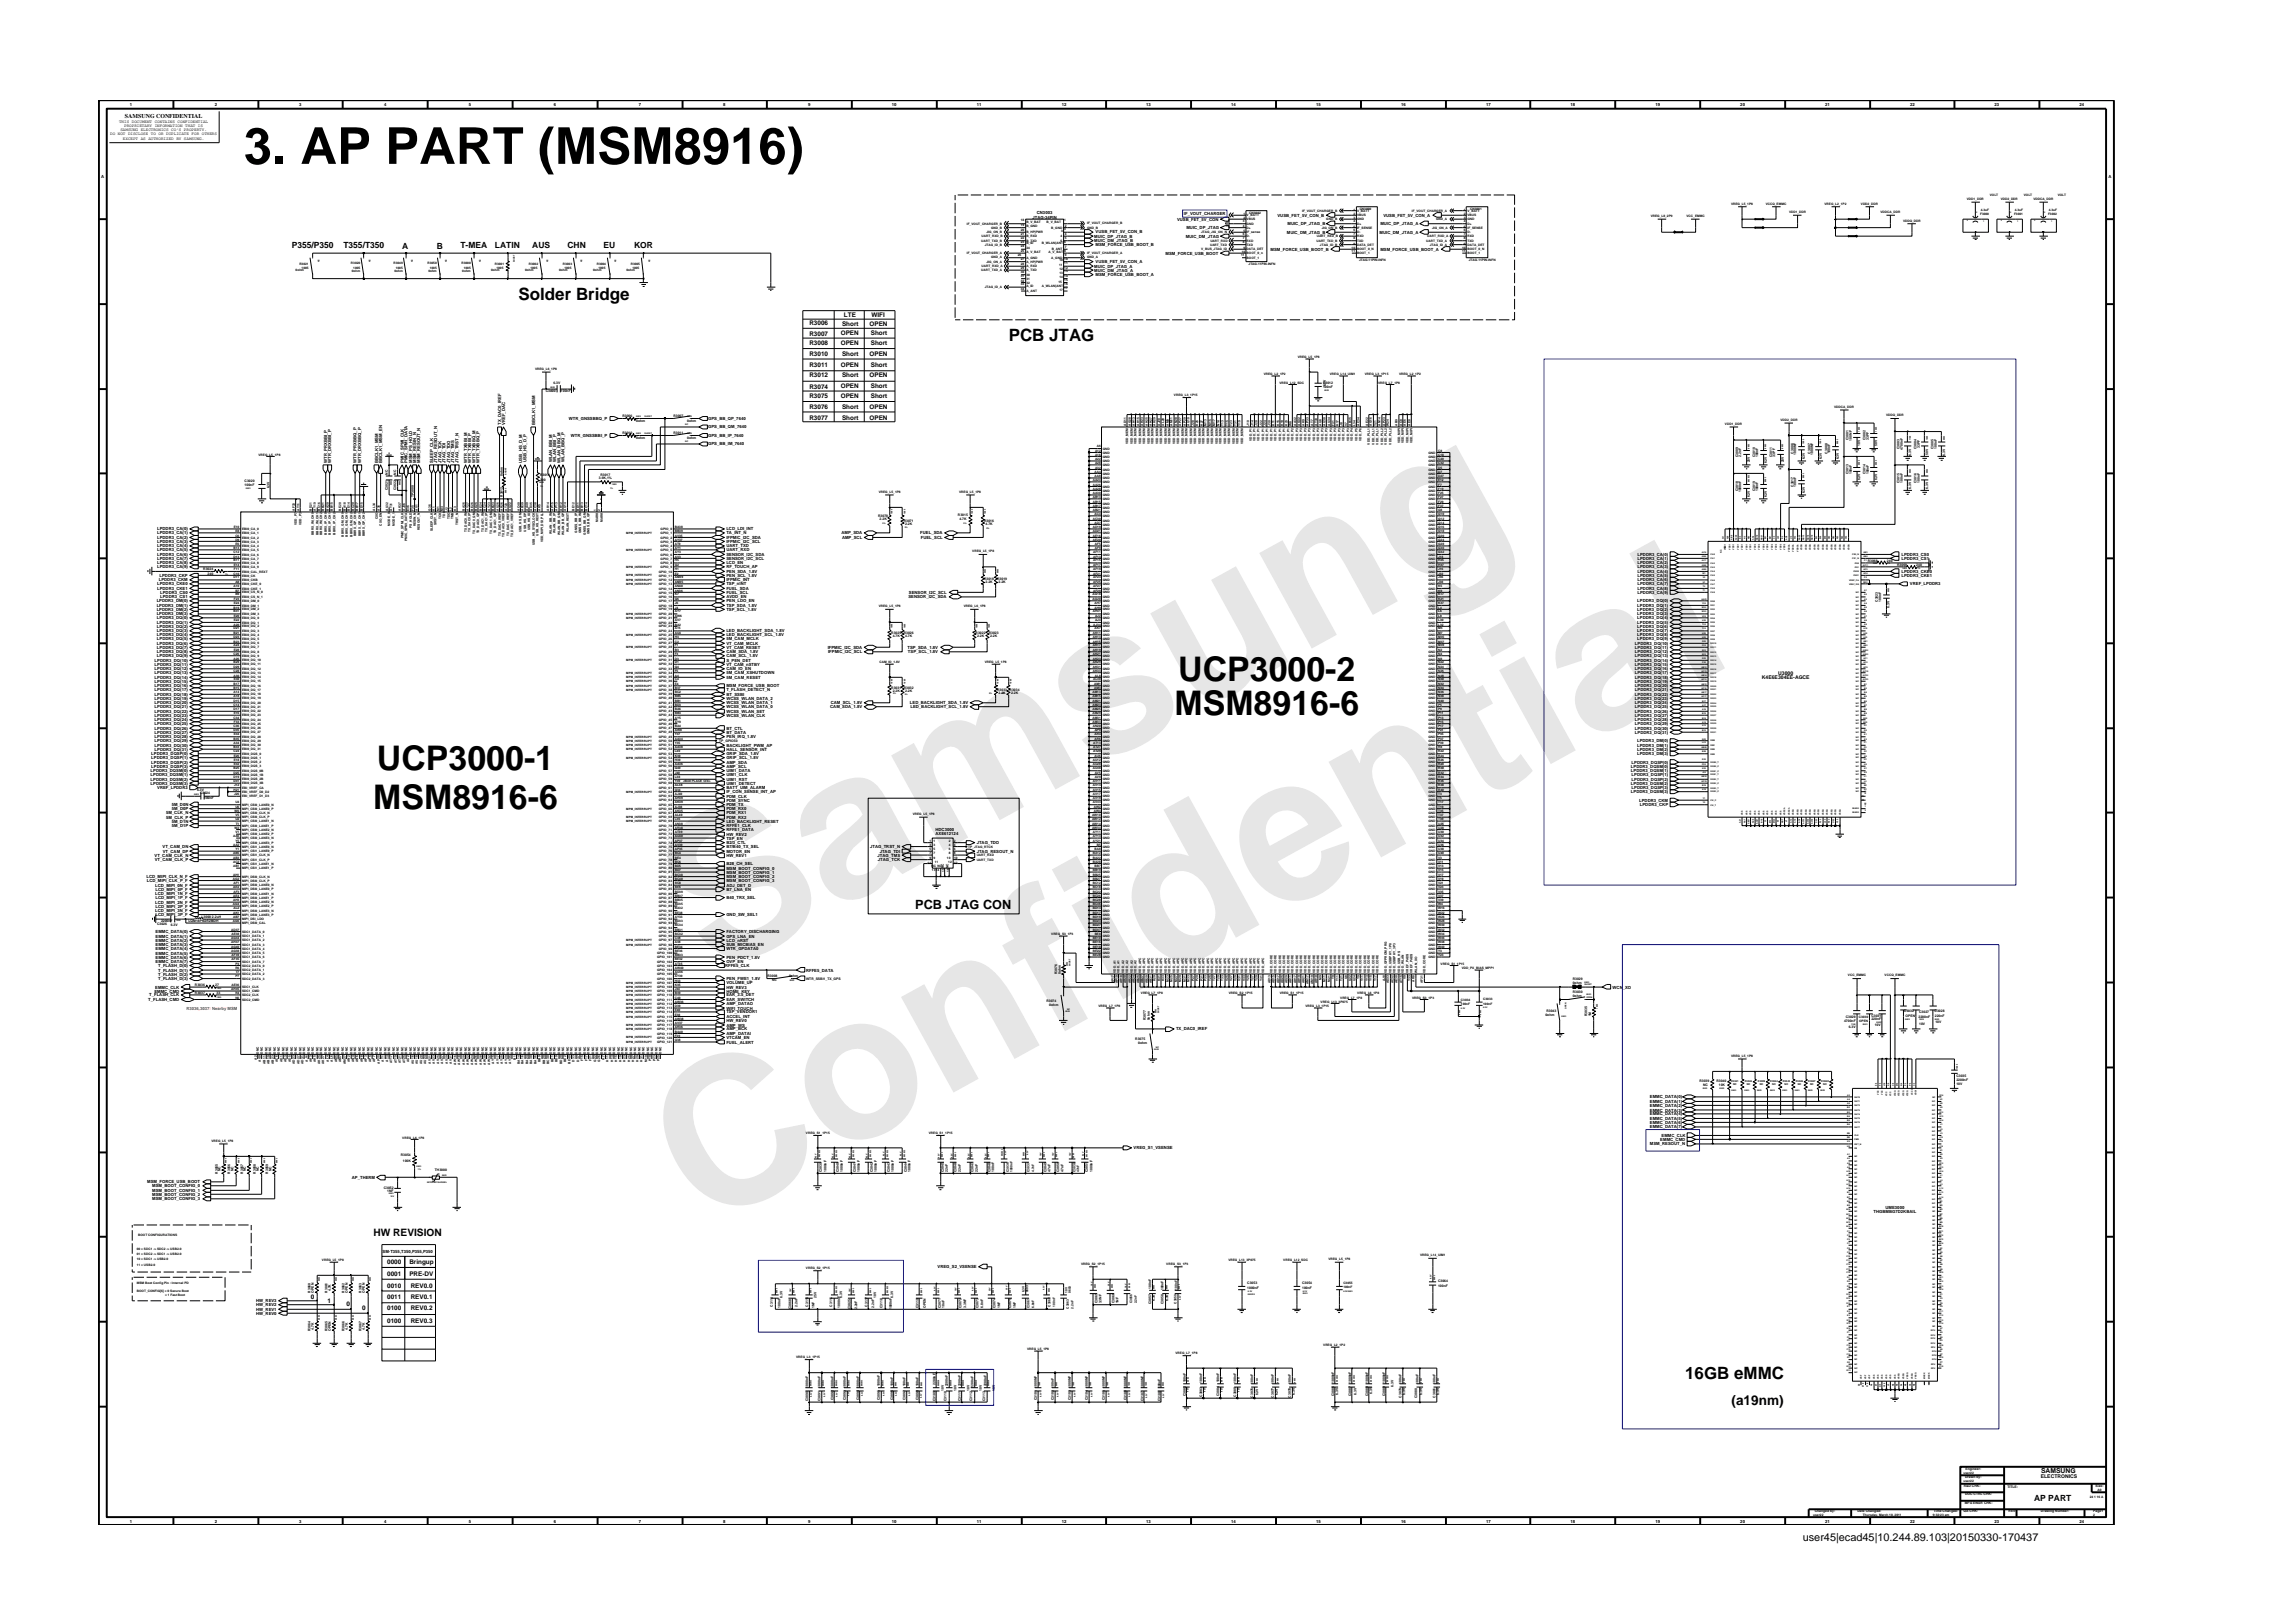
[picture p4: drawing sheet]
<svg xmlns="http://www.w3.org/2000/svg" width="297mm" height="210mm" viewBox="0 0 297 210" stroke-linecap="round" stroke-linejoin="round" font-family="sans-serif">
<defs><g id="words">
<g font-size="26.5" fill="#e6e6e6">
<text x="92.4" y="126.7" transform="rotate(-29 92.4 126.7)">Samsung</text>
<text x="91.1" y="159.4" transform="rotate(-29 91.1 159.4)">Confidential</text>
</g>
<text font-size="6.6" x="31.6" y="21.2">3. AP PART (MSM8916)</text>
<g font-size="4.4">
<text x="152.6" y="88.2">UCP3000-2</text>
<text x="152.1" y="92.6">MSM8916-6</text>
<text x="48.8" y="99.8">UCP3000-1</text>
<text x="48.3" y="104.8">MSM8916-6</text>
</g>
<g font-size="2.2">
<text x="67.2" y="38.8">Solder Bridge</text>
<text x="130.7" y="44.2">PCB JTAG</text>
<text x="218.3" y="178.7">16GB eMMC</text>
</g>
<text font-size="1.8" x="224.3" y="182">(a19nm)</text>
<text font-size="1.6" x="118.6" y="117.8">PCB JTAG CON</text>
<text font-size="1.4" x="233.5" y="199.7">user45|ecad45|10.244.89.103|20150330-170437</text>
<text font-size="1.3" x="48.4" y="160.1">HW REVISION</text>
<g font-size="1.1">
<text x="37.8" y="32.1">P355/P350</text>
<text x="44.5" y="32.1">T355/T350</text>
<text x="52.1" y="32.3">A</text>
<text x="56.6" y="32.3">B</text>
<text x="59.6" y="32.1">T-MEA</text>
<text x="64.1" y="32.1">LATIN</text>
<text x="68.9" y="32.1">AUS</text>
<text x="73.5" y="32.1">CHN</text>
<text x="78.2" y="32.1">EU</text>
<text x="82.2" y="32.1">KOR</text>
<text x="263.5" y="194.4">AP PART</text>
</g>
<text font-size=".9" x="264.4" y="190.8">SAMSUNG</text>
<g font-size=".8">
<text x="16.2" y="15.3">SAMSUNG CONFIDENTIAL</text>
<text x="109.3" y="41">LTE</text>
<text x="112.9" y="41">WIFI</text>
<text x="104.8" y="44.7">R3008</text>
<text x="104.8" y="43.5">R3007</text>
<text x="104.8" y="42.1">R3006</text>
<text x="104.8" y="46.1">R3010</text>
<text x="104.8" y="47.5">R3011</text>
<text x="108.9" y="44.7">OPEN</text>
<text x="108.9" y="43.4">OPEN</text>
<text x="108.9" y="47.5">OPEN</text>
<text x="109.1" y="42.3">Short</text>
<text x="109.1" y="46.1">Short</text>
<text x="112.6" y="42.3">OPEN</text>
<text x="112.6" y="46.1">OPEN</text>
<text x="112.8" y="43.4">Short</text>
<text x="112.8" y="47.5">Short</text>
<text x="112.8" y="44.7">Short</text>
<text x="104.8" y="48.9">R3012</text>
<text x="104.8" y="51.6">R3075</text>
<text x="104.8" y="53">R3076</text>
<text x="104.8" y="50.4">R3074</text>
<text x="108.9" y="51.6">OPEN</text>
<text x="108.9" y="50.2">OPEN</text>
<text x="109.1" y="48.9">Short</text>
<text x="109.1" y="53">Short</text>
<text x="112.6" y="48.9">OPEN</text>
<text x="112.6" y="53">OPEN</text>
<text x="112.8" y="51.6">Short</text>
<text x="112.8" y="50.2">Short</text>
<text x="104.8" y="54.4">R3077</text>
<text x="109.1" y="54.4">Short</text>
<text x="112.6" y="54.4">OPEN</text>
<text x="50.2" y="163.8">0000</text>
<text x="50.2" y="166.8">0010</text>
<text x="50.2" y="165.3">0001</text>
<text x="53" y="163.7">Bringup</text>
<text x="53" y="165.3">PRE-DV</text>
<text x="53.2" y="166.8">REV0.0</text>
<text x="40.2" y="168.3">0</text>
<text x="42.4" y="168.8">1</text>
<text x="44.9" y="169.2">0</text>
<text x="46.9" y="169.7">0</text>
<text x="50.2" y="168.3">0011</text>
<text x="50.2" y="169.7">0100</text>
<text x="50.2" y="171.4">0100</text>
<text x="53.2" y="171.4">REV0.3</text>
<text x="53.2" y="168.3">REV0.1</text>
<text x="53.2" y="169.7">REV0.2</text>
</g>
<g font-size=".7">
<text x="228.2" y="88">K4E6E304EE-AGCE</text>
<text x="230.4" y="87.4">U3000</text>
<text x="264.4" y="191.5">ELECTRONICS</text>
</g>
<g font-size=".5">
<text x="14.3" y="17.5">DO NOT DISCLOSE TO OR DUPLICATE FOR OTHERS</text>
<text x="15.4" y="15.9">THIS DOCUMENT CONTAINS CONFIDENTIAL</text>
<text x="15.6" y="17">SAMSUNG ELECTRONICS CO’S PROPERTY.</text>
<text x="16.1" y="16.4">PROPRIETARY INFORMATION THAT IS</text>
<text x="16.8" y="13.8">1</text>
<text x="27.8" y="13.8">2</text>
<text x="38.7" y="13.8">3</text>
<text x="49.7" y="13.8">4</text>
<text x="60.8" y="13.8">5</text>
<text x="71.8" y="13.8">6</text>
<text x="82.8" y="13.8">7</text>
<text x="93.7" y="13.8">8</text>
<text x="104.7" y="13.8">9</text>
<text x="115.5" y="13.8">10</text>
<text x="126.6" y="13.8">11</text>
<text x="137.6" y="13.8">12</text>
<text x="148.5" y="13.8">13</text>
<text x="159.5" y="13.8">14</text>
<text x="170.5" y="13.8">15</text>
<text x="181.5" y="13.8">16</text>
<text x="192.5" y="13.8">17</text>
<text x="203.4" y="13.8">18</text>
<text x="214.4" y="13.8">19</text>
<text x="225.4" y="13.8">20</text>
<text x="236.5" y="13.8">21</text>
<text x="247.5" y="13.8">22</text>
<text x="258.4" y="13.8">23</text>
<text x="269.4" y="13.8">24</text>
<text x="13.1" y="23.1">A</text>
<text x="15.9" y="18.1">EXCEPT AS AUTHORIZED BY SAMSUNG.</text>
<text x="273.1" y="23.1">A</text>
<text x="133.7" y="28.3">JTAG-34PIN</text>
<text x="134.3" y="27.7">CN3003</text>
<text x="152.5" y="28.6">VUSB_FET_5V_CON</text>
<text x="153.4" y="27.9">IF_VOUT_CHARGER</text>
<text x="153.7" y="29.7">MUIC_DP_JTAG</text>
<text x="165.5" y="28.1">VUSB_FET_5V_CON_B</text>
<text x="166.8" y="29.2">MUIC_DP_JTAG_B</text>
<text x="178.8" y="29.2">MUIC_DP_JTAG_A</text>
<text x="179.2" y="28.1">VUSB_FET_5V_CON_A</text>
<text x="141.8" y="34.7">MUIC_DP_JTAG_A</text>
<text x="141.8" y="30.8">MUIC_DP_JTAG_B</text>
<text x="141.8" y="31.4">MUIC_DM_JTAG_B</text>
<text x="141.8" y="35.2">MUIC_DM_JTAG_A</text>
<text x="141.9" y="30.1">VUSB_FET_5V_CON_B</text>
<text x="141.9" y="34">VUSB_FET_5V_CON_A</text>
<text x="141.9" y="31.9">MSM_FORCE_USB_BOOT_B</text>
<text x="141.9" y="35.8">MSM_FORCE_USB_BOOT_A</text>
<text x="151" y="33">MSM_FORCE_USB_BOOT</text>
<text x="153.6" y="30.8">MUIC_DM_JTAG</text>
<text x="164.6" y="32.5">MSM_FORCE_USB_BOOT_B</text>
<text x="166.7" y="30.3">MUIC_DM_JTAG_B</text>
<text x="178.7" y="30.3">MUIC_DM_JTAG_A</text>
<text x="178.8" y="32.5">MSM_FORCE_USB_BOOT_A</text>
<text x="42.4" y="60" transform="rotate(-90 42.4 60)">WTR_PRXBBI_P</text>
<text x="42.9" y="60" transform="rotate(-90 42.9 60)">WTR_DRXBBI_P</text>
<text x="46.2" y="60" transform="rotate(-90 46.2 60)">WTR_PRXBBQ_P</text>
<text x="46.8" y="60" transform="rotate(-90 46.8 60)">WTR_DRXBBQ_P</text>
<text x="49" y="60" transform="rotate(-90 49 60)">BBCLK1_MSM</text>
<text x="49.5" y="60" transform="rotate(-90 49.5 60)">BBCLK1_MSM_EN</text>
<text x="52.3" y="60" transform="rotate(-90 52.3 60)">PMIC_SPMI_CLK</text>
<text x="52.8" y="60" transform="rotate(-90 52.8 60)">PMIC_SPMI_DATA</text>
<text x="53.4" y="60" transform="rotate(-90 53.4 60)">MSM_PS_HOLD</text>
<text x="53.9" y="60" transform="rotate(-90 53.9 60)">MSM_RESIN_N</text>
<text x="54.4" y="60" transform="rotate(-90 54.4 60)">MSM_RESOUT_N</text>
<text x="56.1" y="60" transform="rotate(-90 56.1 60)">SLEEP_CLK</text>
<text x="56.6" y="60" transform="rotate(-90 56.6 60)">JTAG_RESOUT_N</text>
<text x="57.2" y="60" transform="rotate(-90 57.2 60)">JTAG_TCK</text>
<text x="57.7" y="60" transform="rotate(-90 57.7 60)">JTAG_TDI</text>
<text x="58.3" y="60" transform="rotate(-90 58.3 60)">JTAG_TDO</text>
<text x="58.8" y="60" transform="rotate(-90 58.8 60)">JTAG_TMS</text>
<text x="59.4" y="60" transform="rotate(-90 59.4 60)">JTAG_TRST_N</text>
<text x="60.5" y="60" transform="rotate(-90 60.5 60)">WTR_TXBBI_M</text>
<text x="61" y="60" transform="rotate(-90 61 60)">WTR_TXBBI_P</text>
<text x="61.6" y="60" transform="rotate(-90 61.6 60)">WTR_TXBBQ_M</text>
<text x="62.1" y="60" transform="rotate(-90 62.1 60)">WTR_TXBBQ_P</text>
<text x="64.9" y="55.1" transform="rotate(-90 64.9 55.1)">TX_DAC0_IREF</text>
<text x="65.4" y="55.1" transform="rotate(-90 65.4 55.1)">VREF_DAC</text>
<text x="67.6" y="59.9" transform="rotate(-90 67.6 59.9)">USB_HS_D_M</text>
<text x="68.2" y="59.8" transform="rotate(-90 68.2 59.8)">USB_HS_D_P</text>
<text x="69.3" y="55.1" transform="rotate(-90 69.3 55.1)">BBCLK1_MSM</text>
<text x="71.5" y="59.9" transform="rotate(-90 71.5 59.9)">WLAN_BBI_M</text>
<text x="72" y="59.8" transform="rotate(-90 72 59.8)">WLAN_BBI_P</text>
<text x="72.6" y="59.9" transform="rotate(-90 72.6 59.9)">WLAN_BBQ_M</text>
<text x="73.1" y="59.8" transform="rotate(-90 73.1 59.8)">WLAN_BBQ_P</text>
<text x="73.7" y="54.4">WTR_GNSSBBQ_P</text>
<text x="74" y="56.6">WTR_GNSSBBI_P</text>
<text x="91.7" y="57.7">GPS_BB_IM_7640</text>
<text x="91.7" y="56.6">GPS_BB_IP_7640</text>
<text x="91.7" y="55.5">GPS_BB_QM_7640</text>
<text x="91.7" y="54.4">GPS_BB_QP_7640</text>
<text x="20.4" y="71.4">LPDDR3_CA(5)</text>
<text x="20.4" y="69.8">LPDDR3_CA(2)</text>
<text x="20.4" y="69.2">LPDDR3_CA(1)</text>
<text x="20.4" y="70.9">LPDDR3_CA(4)</text>
<text x="20.4" y="68.7">LPDDR3_CA(0)</text>
<text x="20.4" y="70.3">LPDDR3_CA(3)</text>
<text x="94.1" y="69.2">TA_INT_N</text>
<text x="94.1" y="68.7">LCD_LDI_INT</text>
<text x="94.1" y="69.8">IFPMIC_I2C_SDA</text>
<text x="94.1" y="70.3">IFPMIC_I2C_SCL</text>
<text x="94.1" y="71.4">UART_RXD</text>
<text x="94.1" y="70.9">UART_TXD</text>
<text x="109" y="69.2">AMP_SDA</text>
<text x="109.1" y="69.8">AMP_SCL</text>
<text x="119.2" y="69.2">FUEL_SDA</text>
<text x="119.3" y="69.8">FUEL_SCL</text>
<text x="20.4" y="75.8">LPDDR3_CKE0</text>
<text x="20.4" y="76.4">LPDDR3_CKE1</text>
<text x="20.4" y="72">LPDDR3_CA(6)</text>
<text x="20.4" y="73.1">LPDDR3_CA(8)</text>
<text x="20.4" y="72.5">LPDDR3_CA(7)</text>
<text x="20.4" y="73.6">LPDDR3_CA(9)</text>
<text x="20.6" y="75.3">LPDDR3_CKM</text>
<text x="20.7" y="74.7">LPDDR3_CKP</text>
<text x="20.8" y="77.5">LPDDR3_CS1</text>
<text x="20.8" y="76.9">LPDDR3_CS0</text>
<text x="94.1" y="75.8">TSP_nINT</text>
<text x="94.1" y="74.7">PEN_SCL_1.8V</text>
<text x="94.1" y="74.2">PEN_SDA_1.8V</text>
<text x="94.1" y="77.5">AVDD_EN</text>
<text x="94.1" y="73.6">RF_TOUCH_AP</text>
<text x="94.1" y="76.9">FUEL_SCL</text>
<text x="94.1" y="75.3">IFPMIC_INT</text>
<text x="94.1" y="73.1">LCD_EN</text>
<text x="94.1" y="72">SENSOR_I2C_SDA</text>
<text x="94.1" y="72.5">SENSOR_I2C_SCL</text>
<text x="94.1" y="76.4">FUEL_SDA</text>
<text x="117.7" y="77.5">SENSOR_I2C_SDA</text>
<text x="117.7" y="76.9">SENSOR_I2C_SCL</text>
<text x="212.1" y="76.4">LPDDR3_CA(8)</text>
<text x="212.1" y="75.8">LPDDR3_CA(7)</text>
<text x="212.1" y="75.3">LPDDR3_CA(6)</text>
<text x="212.1" y="74.7">LPDDR3_CA(5)</text>
<text x="212.1" y="74.2">LPDDR3_CA(4)</text>
<text x="212.1" y="73.6">LPDDR3_CA(3)</text>
<text x="212.1" y="73.1">LPDDR3_CA(2)</text>
<text x="212.1" y="72.5">LPDDR3_CA(1)</text>
<text x="212.1" y="72">LPDDR3_CA(0)</text>
<text x="212.1" y="76.9">LPDDR3_CA(9)</text>
<text x="246.3" y="74.7">LPDDR3_CKE1</text>
<text x="246.3" y="74.2">LPDDR3_CKE0</text>
<text x="246.3" y="72.5">LPDDR3_CS1</text>
<text x="246.3" y="72">LPDDR3_CS0</text>
<text x="247.4" y="75.8">VREF_LPDDR3</text>
<text x="20.3" y="79.7">LPDDR3_DM(3)</text>
<text x="20.3" y="78">LPDDR3_DM(0)</text>
<text x="20.3" y="79.1">LPDDR3_DM(2)</text>
<text x="20.3" y="78.6">LPDDR3_DM(1)</text>
<text x="20.3" y="83.5">LPDDR3_DQ(6)</text>
<text x="20.3" y="82.4">LPDDR3_DQ(4)</text>
<text x="20.3" y="80.8">LPDDR3_DQ(1)</text>
<text x="20.3" y="80.2">LPDDR3_DQ(0)</text>
<text x="20.3" y="82.9">LPDDR3_DQ(5)</text>
<text x="20.3" y="81.9">LPDDR3_DQ(3)</text>
<text x="20.3" y="81.3">LPDDR3_DQ(2)</text>
<text x="94.1" y="82.4">LED_BACKLIGHT_SCL_1.8V</text>
<text x="94.1" y="81.9">LED_BACKLIGHT_SDA_1.8V</text>
<text x="94.1" y="78">PEN_LDO_EN</text>
<text x="94.1" y="83.5">VT_CAM_MCLK</text>
<text x="94.1" y="78.6">TSP_SDA_1.8V</text>
<text x="94.1" y="79.1">TSP_SCL_1.8V</text>
<text x="94.1" y="82.9">5M_CAM_MCLK</text>
<text x="211.8" y="83.5">LPDDR3_DQ(10)</text>
<text x="212.1" y="82.9">LPDDR3_DQ(9)</text>
<text x="212.1" y="82.4">LPDDR3_DQ(8)</text>
<text x="212.1" y="81.9">LPDDR3_DQ(7)</text>
<text x="212.1" y="81.3">LPDDR3_DQ(6)</text>
<text x="212.1" y="80.8">LPDDR3_DQ(5)</text>
<text x="212.1" y="80.2">LPDDR3_DQ(4)</text>
<text x="212.1" y="79.7">LPDDR3_DQ(3)</text>
<text x="212.1" y="79.1">LPDDR3_DQ(2)</text>
<text x="212.1" y="78.6">LPDDR3_DQ(1)</text>
<text x="212.1" y="78">LPDDR3_DQ(0)</text>
<text x="20" y="86.2">LPDDR3_DQ(11)</text>
<text x="20" y="89">LPDDR3_DQ(16)</text>
<text x="20" y="89.6">LPDDR3_DQ(17)</text>
<text x="20" y="87.4">LPDDR3_DQ(13)</text>
<text x="20" y="88.5">LPDDR3_DQ(15)</text>
<text x="20" y="86.8">LPDDR3_DQ(12)</text>
<text x="20" y="87.9">LPDDR3_DQ(14)</text>
<text x="20" y="85.7">LPDDR3_DQ(10)</text>
<text x="20.3" y="85.1">LPDDR3_DQ(9)</text>
<text x="20.3" y="84.6">LPDDR3_DQ(8)</text>
<text x="20.3" y="84">LPDDR3_DQ(7)</text>
<text x="94.1" y="85.7">S_PEN_DET</text>
<text x="94.1" y="86.3">VT_CAM_nSTBY</text>
<text x="94.1" y="87.4">5M_CAM_XSHUTDOWN</text>
<text x="94.1" y="86.8">CAM_IO_EN</text>
<text x="94.1" y="89.6">T_FLASH_DETECT_N</text>
<text x="94.1" y="84.6">CAM_SDA_1.8V</text>
<text x="94.1" y="85.1">CAM_SCL_1.8V</text>
<text x="94.1" y="84">VT_CAM_RESET</text>
<text x="94.1" y="89">MSM_FORCE_USB_BOOT</text>
<text x="94.1" y="87.9">5M_CAM_RESET</text>
<text x="107.2" y="84">IFPMIC_I2C_SDA</text>
<text x="107.3" y="84.6">IFPMIC_I2C_SCL</text>
<text x="117.6" y="84">TSP_SDA_1.8V</text>
<text x="117.6" y="84.6">TSP_SCL_1.8V</text>
<text x="211.8" y="89.6">LPDDR3_DQ(21)</text>
<text x="211.8" y="89">LPDDR3_DQ(20)</text>
<text x="211.8" y="88.5">LPDDR3_DQ(19)</text>
<text x="211.8" y="87.9">LPDDR3_DQ(18)</text>
<text x="211.8" y="87.4">LPDDR3_DQ(17)</text>
<text x="211.8" y="86.8">LPDDR3_DQ(16)</text>
<text x="211.8" y="86.2">LPDDR3_DQ(15)</text>
<text x="211.8" y="85.7">LPDDR3_DQ(14)</text>
<text x="211.8" y="85.1">LPDDR3_DQ(13)</text>
<text x="211.8" y="84.6">LPDDR3_DQ(12)</text>
<text x="211.8" y="84">LPDDR3_DQ(11)</text>
<text x="20" y="91.8">LPDDR3_DQ(21)</text>
<text x="20" y="92.3">LPDDR3_DQ(22)</text>
<text x="20" y="91.2">LPDDR3_DQ(20)</text>
<text x="20" y="94.5">LPDDR3_DQ(26)</text>
<text x="20" y="93.4">LPDDR3_DQ(24)</text>
<text x="20" y="94">LPDDR3_DQ(25)</text>
<text x="20" y="95.6">LPDDR3_DQ(28)</text>
<text x="20" y="92.9">LPDDR3_DQ(23)</text>
<text x="20" y="95.1">LPDDR3_DQ(27)</text>
<text x="20" y="90.7">LPDDR3_DQ(19)</text>
<text x="20" y="90.1">LPDDR3_DQ(18)</text>
<text x="94.1" y="95.6">PEN_IRQ_1.8V</text>
<text x="94.1" y="95.1">BT_DATA</text>
<text x="94.1" y="91.8">WCSS_WLAN_DATA_0</text>
<text x="94.1" y="90.1">BT_SSBI</text>
<text x="94.1" y="90.7">WCSS_WLAN_DATA_2</text>
<text x="94.1" y="92.9">WCSS_WLAN_CLK</text>
<text x="94.1" y="91.2">WCSS_WLAN_DATA_1</text>
<text x="94.1" y="92.3">WCSS_WLAN_SET</text>
<text x="94.1" y="94.5">BT_CTL</text>
<text x="107.6" y="91.8">CAM_SDA_1.8V</text>
<text x="107.6" y="91.2">CAM_SCL_1.8V</text>
<text x="117.9" y="91.2">LED_BACKLIGHT_SDA_1.8V</text>
<text x="117.9" y="91.8">LED_BACKLIGHT_SCL_1.8V</text>
<text x="211.8" y="92.3">LPDDR3_DQ(26)</text>
<text x="211.8" y="91.8">LPDDR3_DQ(25)</text>
<text x="211.8" y="91.2">LPDDR3_DQ(24)</text>
<text x="211.8" y="90.7">LPDDR3_DQ(23)</text>
<text x="211.8" y="90.1">LPDDR3_DQ(22)</text>
<text x="211.8" y="95.1">LPDDR3_DQ(31)</text>
<text x="211.8" y="94.5">LPDDR3_DQ(30)</text>
<text x="211.8" y="94">LPDDR3_DQ(29)</text>
<text x="211.8" y="93.4">LPDDR3_DQ(28)</text>
<text x="211.8" y="92.9">LPDDR3_DQ(27)</text>
<text x="19.5" y="100.1">LPDDR3_DQSM(0)</text>
<text x="19.5" y="101.7">LPDDR3_DQSM(3)</text>
<text x="19.5" y="100.6">LPDDR3_DQSM(1)</text>
<text x="19.5" y="101.2">LPDDR3_DQSM(2)</text>
<text x="19.6" y="97.8">LPDDR3_DQSP(0)</text>
<text x="19.6" y="99.5">LPDDR3_DQSP(3)</text>
<text x="19.6" y="98.4">LPDDR3_DQSP(1)</text>
<text x="19.6" y="98.9">LPDDR3_DQSP(2)</text>
<text x="20" y="96.2">LPDDR3_DQ(29)</text>
<text x="20" y="97.3">LPDDR3_DQ(31)</text>
<text x="20" y="96.7">LPDDR3_DQ(30)</text>
<text x="94.1" y="96.7">BACKLIGHT_PWM_AP</text>
<text x="94.1" y="99.5">AMP_SCL</text>
<text x="94.1" y="99">AMP_SDA</text>
<text x="94.1" y="98.4">GRIP_SCL_1.8V</text>
<text x="94.1" y="97.8">GRIP_SDA_1.8V</text>
<text x="94.1" y="97.3">HALL_SENSOR_INT</text>
<text x="94.1" y="101.7">UIM1_DETECT</text>
<text x="94.1" y="101.2">UIM1_RST</text>
<text x="94.1" y="100.6">UIM1_CLK</text>
<text x="94.1" y="100.1">UIM1_DATA</text>
<text x="211.3" y="99.5">LPDDR3_DQSM(0)</text>
<text x="211.3" y="101.7">LPDDR3_DQSM(2)</text>
<text x="211.3" y="100.1">LPDDR3_DQSM(1)</text>
<text x="211.4" y="101.2">LPDDR3_DQSP(2)</text>
<text x="211.4" y="100.6">LPDDR3_DQSP(1)</text>
<text x="211.4" y="98.9">LPDDR3_DQSP(0)</text>
<text x="212.1" y="97.8">LPDDR3_DM(3)</text>
<text x="212.1" y="97.3">LPDDR3_DM(2)</text>
<text x="212.1" y="96.7">LPDDR3_DM(1)</text>
<text x="212.1" y="96.2">LPDDR3_DM(0)</text>
<text x="20.4" y="102.3">VREF_LPDDR3</text>
<text x="21.5" y="105.5">5M_CLK_N</text>
<text x="21.5" y="106.1">5M_CLK_P</text>
<text x="22.2" y="106.6">5M_D1N</text>
<text x="22.2" y="104.5">5M_D0N</text>
<text x="22.3" y="107.2">5M_D1P</text>
<text x="22.3" y="105">5M_D0P</text>
<text x="94.1" y="102.8">IF_CON_SENSE_INT_AP</text>
<text x="94.1" y="106.6">LED_BACKLIGHT_RESET</text>
<text x="94.1" y="106.1">PDM_RX2</text>
<text x="94.1" y="102.3">BATT_UIM_ALARM</text>
<text x="94.1" y="104.5">PDM_TX</text>
<text x="94.1" y="105.5">PDM_RX1</text>
<text x="94.1" y="103.4">PDM_CLK</text>
<text x="94.1" y="105">PDM_RX0</text>
<text x="94.1" y="103.9">PDM_SYNC</text>
<text x="94.1" y="107.7">RFFE1_DATA</text>
<text x="94.1" y="107.2">RFFE1_CLK</text>
<text x="121.2" y="107.6">HDC3000</text>
<text x="211.3" y="102.8">LPDDR3_DQSM(3)</text>
<text x="211.4" y="102.3">LPDDR3_DQSP(3)</text>
<text x="212.3" y="103.9">LPDDR3_CKM</text>
<text x="212.4" y="104.5">LPDDR3_CKP</text>
<text x="19" y="113.8">LCD_MIPI_CLK_N_F</text>
<text x="20" y="111">VT_CAM_CLK_N</text>
<text x="20" y="111.6">VT_CAM_CLK_P</text>
<text x="21.1" y="109.9">VT_CAM_DN</text>
<text x="21.1" y="110.5">VT_CAM_DP</text>
<text x="94.1" y="109.9">B7/B40_TX_SEL</text>
<text x="94.1" y="112.1">B28_CH_SEL</text>
<text x="94.1" y="109.4">B2/3_CTL</text>
<text x="94.1" y="112.7">MSM_BOOT_CONFIG_0</text>
<text x="94.1" y="113.8">MSM_BOOT_CONFIG_2</text>
<text x="94.1" y="113.2">MSM_BOOT_CONFIG_1</text>
<text x="94.1" y="111">HW_REV1</text>
<text x="94.1" y="108.3">HW_REV2</text>
<text x="94.1" y="110.5">MOTOR_EN</text>
<text x="94.1" y="108.8">TSP_EN</text>
<text x="112.7" y="109.9">JTAG_TRST_N</text>
<text x="113.7" y="111">JTAG_TMS</text>
<text x="113.7" y="111.6">JTAG_TCK</text>
<text x="114" y="110.5">JTAG_TDI</text>
<text x="121.2" y="108.2">AXE612124</text>
<text x="126.5" y="109.4">JTAG_TDO</text>
<text x="126.5" y="110.5">JTAG_RESOUT_N</text>
<text x="19" y="114.3">LCD_MIPI_CLK_P_F</text>
<text x="20.1" y="116">LCD_MIPI_1N_F</text>
<text x="20.1" y="114.9">LCD_MIPI_0N_F</text>
<text x="20.1" y="118.2">LCD_MIPI_3N_F</text>
<text x="20.1" y="117.1">LCD_MIPI_2N_F</text>
<text x="20.1" y="116.5">LCD_MIPI_1P_F</text>
<text x="20.1" y="115.4">LCD_MIPI_0P_F</text>
<text x="20.1" y="118.7">LCD_MIPI_3P_F</text>
<text x="20.1" y="117.6">LCD_MIPI_2P_F</text>
<text x="94.1" y="116.5">B40_TRX_SEL</text>
<text x="94.1" y="114.9">ADJ_DET_D</text>
<text x="94.1" y="114.3">MSM_BOOT_CONFIG_3</text>
<text x="94.1" y="115.4">B7_LNA_EN</text>
<text x="94.1" y="118.7">GND_SW_SEL1</text>
<text x="20.1" y="124.2">EMMC_DATA(6)</text>
<text x="20.1" y="124.8">EMMC_DATA(7)</text>
<text x="20.1" y="121.5">EMMC_DATA(1)</text>
<text x="20.1" y="120.9">EMMC_DATA(0)</text>
<text x="20.1" y="122.6">EMMC_DATA(3)</text>
<text x="20.1" y="123.1">EMMC_DATA(4)</text>
<text x="20.1" y="123.7">EMMC_DATA(5)</text>
<text x="20.1" y="122">EMMC_DATA(2)</text>
<text x="20.5" y="125.9">T_FLASH_D(1)</text>
<text x="20.5" y="125.3">T_FLASH_D(0)</text>
<text x="93.9" y="125.3">RFFE5_CLK</text>
<text x="94.1" y="120.9">FACTORY_DISCHARGING</text>
<text x="94.1" y="124.8">OVP_EN</text>
<text x="94.1" y="124.2">PEN_PDCT_1.8V</text>
<text x="94.1" y="121.5">GPS_LNA_EN</text>
<text x="94.1" y="122.6">SUB_MICBIAS_EN</text>
<text x="94.1" y="122">LCD_nRST</text>
<text x="94.1" y="123.1">WTR_GPDATA0</text>
<text x="104.4" y="125.9">RFFE5_DATA</text>
<text x="19.2" y="129.7">T_FLASH_CMD</text>
<text x="19.3" y="129.1">T_FLASH_CLK</text>
<text x="20" y="128.6">EMMC_CMD</text>
<text x="20.1" y="128.1">EMMC_CLK</text>
<text x="20.5" y="126.4">T_FLASH_D(2)</text>
<text x="20.5" y="127">T_FLASH_D(3)</text>
<text x="94.1" y="131.3">TSP_VENDOR1</text>
<text x="94.1" y="127">PEN_FWE1_1.8V</text>
<text x="94.1" y="130.2">AMP_DATAO</text>
<text x="94.1" y="128.1">HW_REV3</text>
<text x="94.1" y="129.7">EAR_SWITCH</text>
<text x="94.1" y="129.1">EAR_3.5_DET</text>
<text x="94.1" y="131.9">ACCEL_INT</text>
<text x="94.1" y="130.8">WIFI_TOUCH</text>
<text x="94.1" y="128.6">HOME_KEY</text>
<text x="94.1" y="127.5">VOLUME_UP</text>
<text x="208.9" y="128.1">WCN_XO</text>
<text x="94.1" y="134.6">VTCAM_EN</text>
<text x="94.1" y="134.1">AMP_DATAI</text>
<text x="94.1" y="133">AMP_WS</text>
<text x="94.1" y="133.5">AMP_BCK</text>
<text x="94.1" y="132.4">HW_REV0</text>
<text x="94.1" y="135.2">FUEL_ALERT</text>
<text x="152.3" y="133.5">TX_DAC0_IREF</text>
<text x="213.7" y="144">EMMC_DATA(3)</text>
<text x="213.7" y="143.4">EMMC_DATA(2)</text>
<text x="213.7" y="142.9">EMMC_DATA(1)</text>
<text x="213.7" y="142.3">EMMC_DATA(0)</text>
<text x="146.8" y="148.9">VREG_S1_VSENSE</text>
<text x="213.7" y="148.4">MSM_RESOUT_N</text>
<text x="213.7" y="146.2">EMMC_DATA(7)</text>
<text x="213.7" y="145.6">EMMC_DATA(6)</text>
<text x="213.7" y="145.1">EMMC_DATA(5)</text>
<text x="213.7" y="144.5">EMMC_DATA(4)</text>
<text x="215.1" y="147.8">EMMC_CMD</text>
<text x="215.3" y="147.3">EMMC_CLK</text>
<text x="19.1" y="153.3">MSM_FORCE_USB_BOOT</text>
<text x="19.7" y="155.5">MSM_BOOT_CONFIG_3</text>
<text x="19.7" y="154.9">MSM_BOOT_CONFIG_2</text>
<text x="19.7" y="154.4">MSM_BOOT_CONFIG_1</text>
<text x="19.7" y="153.8">MSM_BOOT_CONFIG_0</text>
<text x="45.6" y="152.7">AP_THERM</text>
<text x="242.7" y="157.1">THGBMBG7D2KBAIL</text>
<text x="244.3" y="156.6">UME3000</text>
<text x="49.6" y="162.3">SM-T355,T350,P355,P350</text>
<text x="121.5" y="164.3">VREG_S2_VSENSE</text>
<text x="33.2" y="169.8">HW_REV1</text>
<text x="33.2" y="169.2">HW_REV2</text>
<text x="33.2" y="168.7">HW_REV3</text>
<text x="33.2" y="170.3">HW_REV0</text>
<text x="16.8" y="197.2">1</text>
<text x="27.8" y="197.2">2</text>
<text x="38.7" y="197.2">3</text>
<text x="49.7" y="197.2">4</text>
<text x="60.8" y="197.2">5</text>
<text x="71.8" y="197.2">6</text>
<text x="82.8" y="197.2">7</text>
<text x="93.7" y="197.2">8</text>
<text x="104.7" y="197.2">9</text>
<text x="115.5" y="197.2">10</text>
<text x="126.6" y="197.2">11</text>
<text x="137.6" y="197.2">12</text>
<text x="148.5" y="197.2">13</text>
<text x="159.5" y="197.2">14</text>
<text x="170.5" y="197.2">15</text>
<text x="181.5" y="197.2">16</text>
<text x="192.5" y="197.2">17</text>
<text x="203.4" y="197.2">18</text>
<text x="214.4" y="197.2">19</text>
<text x="225.4" y="197.2">20</text>
<text x="236.5" y="197.2">21</text>
<text x="247.5" y="197.2">22</text>
<text x="258.4" y="197.2">23</text>
<text x="269.4" y="197.2">24</text>
</g>
<text font-size=".5" fill="#f00" x="24.1" y="130.8">R3036,3037: Nearby MSM</text>
<g font-size=".4">
<text x="125.2" y="29.1">IF_VOUT_CHARGER_B</text>
<text x="128.4" y="29.7">GND_B</text>
<text x="132.2" y="29.9">20</text>
<text x="132.2" y="28.7">18</text>
<text x="132.2" y="29.3">19</text>
<text x="133" y="28.9">B_V_BAT</text>
<text x="133" y="29.5">B_GND</text>
<text x="135.6" y="28.9">B_V_BAT</text>
<text x="136.2" y="29.6">B_GND</text>
<text x="137.9" y="29.8">3</text>
<text x="137.9" y="28.7">1</text>
<text x="138" y="29.4">2</text>
<text x="140.8" y="29.7">GND_B</text>
<text x="140.8" y="29.1">IF_VOUT_CHARGER_B</text>
<text x="161" y="29.4">4</text>
<text x="161" y="28.8">3</text>
<text x="161.1" y="28.4">2</text>
<text x="161.1" y="27.9">1</text>
<text x="161.5" y="29.6">D+</text>
<text x="161.5" y="29.1">GND</text>
<text x="161.5" y="28.5">VBUS</text>
<text x="161.5" y="28">V_BATT</text>
<text x="161.8" y="27.7">CN3002</text>
<text x="168.7" y="27.5">IF_VOUT_CHARGER_B</text>
<text x="171.2" y="29.6">JIG_ON_B</text>
<text x="171.8" y="28.6">GND_B</text>
<text x="175.3" y="29.5">5</text>
<text x="175.3" y="27.9">2</text>
<text x="175.3" y="27.3">1</text>
<text x="175.3" y="28.8">4</text>
<text x="175.3" y="29.9">6</text>
<text x="175.3" y="28.3">3</text>
<text x="175.8" y="29.6">IF_SENSE</text>
<text x="175.8" y="28">VBUS</text>
<text x="175.8" y="27.4">V_BATT</text>
<text x="175.8" y="29.1">D+</text>
<text x="175.8" y="28.5">GND</text>
<text x="176.1" y="27.2">CN3000</text>
<text x="182.9" y="27.5">IF_VOUT_CHARGER_A</text>
<text x="185.5" y="29.6">JIG_ON_A</text>
<text x="186" y="28.6">GND_A</text>
<text x="189.6" y="29.9">6</text>
<text x="189.6" y="28.3">3</text>
<text x="189.6" y="29.5">5</text>
<text x="189.6" y="27.9">2</text>
<text x="189.6" y="27.3">1</text>
<text x="189.6" y="28.8">4</text>
<text x="190.1" y="28.5">GND</text>
<text x="190.1" y="29.6">IF_SENSE</text>
<text x="190.1" y="28">VBUS</text>
<text x="190.1" y="27.4">V_BATT</text>
<text x="190.1" y="29.1">D+</text>
<text x="190.4" y="27.2">CN3001</text>
<text x="213.8" y="28.1">VREG_L8_2P9</text>
<text x="218.5" y="28.1">VCC_EMMC</text>
<text x="224.2" y="26.5">VREG_L5_1P8</text>
<text x="228.7" y="26.5">VCCQ_EMMC</text>
<text x="231.8" y="27.6">VDD1_DDR</text>
<text x="236.4" y="26.5">VREG_L2_1P2</text>
<text x="241.1" y="26.5">VDD2_DDR</text>
<text x="243.6" y="27.6">VDDCA_DDR</text>
<text x="246.5" y="28.7">VDDQ_DDR</text>
<text x="254.8" y="25.9">VDD1_DDR</text>
<text x="256.5" y="27.8">F3000</text>
<text x="256.6" y="27.3">4.3uF</text>
<text x="257.8" y="25.4">VOLT</text>
<text x="259.2" y="25.9">VDD2_DDR</text>
<text x="260.9" y="27.8">F3001</text>
<text x="261" y="27.3">4.3uF</text>
<text x="262.2" y="25.4">VOLT</text>
<text x="263.4" y="25.9">VDDCA_DDR</text>
<text x="265.3" y="27.8">F3002</text>
<text x="265.4" y="27.3">4.3uF</text>
<text x="266.6" y="25.4">VOLT</text>
<text x="38.3" y="35.1">0ohm</text>
<text x="38.8" y="34.3">R3021</text>
<text x="39.1" y="34.8">1005</text>
<text x="45.5" y="34.2">R3020</text>
<text x="45.6" y="35.3">0ohm</text>
<text x="45.8" y="34.9">1005</text>
<text x="51" y="34.2">R3049</text>
<text x="51.1" y="35.3">0ohm</text>
<text x="51.3" y="34.9">1005</text>
<text x="55.4" y="34.2">R3050</text>
<text x="55.5" y="35.3">0ohm</text>
<text x="55.7" y="34.9">1005</text>
<text x="59.8" y="34.2">R3000</text>
<text x="59.9" y="35.3">0ohm</text>
<text x="60.1" y="34.9">1005</text>
<text x="63.6" y="35.1">0ohm</text>
<text x="64.1" y="34.3">R3001</text>
<text x="64.3" y="34.8">1005</text>
<text x="68" y="35.1">0ohm</text>
<text x="68.5" y="34.3">R3002</text>
<text x="68.7" y="34.8">1005</text>
<text x="72.4" y="35.1">0ohm</text>
<text x="72.9" y="34.3">R3003</text>
<text x="73.1" y="34.8">1005</text>
<text x="76.8" y="35.1">0ohm</text>
<text x="77.3" y="34.3">R3004</text>
<text x="77.5" y="34.8">1005</text>
<text x="81.1" y="35.1">0ohm</text>
<text x="81.7" y="34.3">R3005</text>
<text x="81.9" y="34.8">1005</text>
<text x="125.2" y="32.9">IF_VOUT_CHARGER_A</text>
<text x="127.1" y="35.1">UART_TXD_A</text>
<text x="127.1" y="31.3">UART_TXD_B</text>
<text x="127.1" y="30.7">UART_RXD_B</text>
<text x="127.1" y="34.6">UART_RXD_A</text>
<text x="127.6" y="31.8">JTAG_ID_B</text>
<text x="127.8" y="30.2">JIG_ON_B</text>
<text x="127.8" y="34">JIG_ON_A</text>
<text x="128.4" y="33.5">GND_A</text>
<text x="131.9" y="33.2">26</text>
<text x="132.2" y="33.7">27</text>
<text x="132.2" y="34.3">28</text>
<text x="132.2" y="32">24</text>
<text x="132.2" y="35.4">30</text>
<text x="132.2" y="35.9">31</text>
<text x="132.2" y="31.5">23</text>
<text x="132.2" y="30.4">21</text>
<text x="132.2" y="31">22</text>
<text x="132.2" y="34.8">29</text>
<text x="132.2" y="32.6">25</text>
<text x="133" y="33.5">A_GND</text>
<text x="133" y="34">A_HP|PWR</text>
<text x="133" y="34.6">A_RXD</text>
<text x="133" y="32.2">24</text>
<text x="133" y="35.7">30</text>
<text x="133" y="30.2">B_HP|PWR</text>
<text x="133" y="31.7">B_ID</text>
<text x="133" y="30.7">B_RXD</text>
<text x="133" y="31.3">B_TXD</text>
<text x="133" y="35.1">A_TXD</text>
<text x="133" y="32.8">A_V_BAT</text>
<text x="135" y="31.7">B_WLAN|ANT</text>
<text x="135.8" y="32.8">A_V_BAT</text>
<text x="136.2" y="33.5">A_GND</text>
<text x="136.2" y="32.4">B_ANT</text>
<text x="137.2" y="34.4">11</text>
<text x="137.2" y="33.9">10</text>
<text x="137.2" y="35">12</text>
<text x="137.2" y="35.5">13</text>
<text x="137.4" y="30.7">4</text>
<text x="137.4" y="31.3">5</text>
<text x="137.5" y="30">3</text>
<text x="137.9" y="33.7">10</text>
<text x="137.9" y="34.2">11</text>
<text x="137.9" y="34.8">12</text>
<text x="137.9" y="35.3">13</text>
<text x="137.9" y="35.9">14</text>
<text x="137.9" y="31.5">6</text>
<text x="137.9" y="32.6">8</text>
<text x="138" y="32.1">7</text>
<text x="138" y="30.4">4</text>
<text x="138" y="31">5</text>
<text x="138" y="33.2">9</text>
<text x="140.8" y="33.5">GND_A</text>
<text x="140.8" y="32.9">IF_VOUT_CHARGER_A</text>
<text x="155.6" y="30.2">JTAG_JIG_ON_N</text>
<text x="155.6" y="32.4">V_BUS_JTAG_ID</text>
<text x="156.8" y="31.8">UART_TXD</text>
<text x="156.8" y="31.3">UART_RXD</text>
<text x="160.8" y="33.2">11</text>
<text x="160.9" y="32.8">10</text>
<text x="161" y="30.4">6</text>
<text x="161" y="31">7</text>
<text x="161" y="31.5">8</text>
<text x="161.1" y="32.3">9</text>
<text x="161.1" y="30.1">5</text>
<text x="161.5" y="30.7">D-</text>
<text x="161.5" y="32.4">DATA_DET</text>
<text x="161.5" y="30.2">IF_sense</text>
<text x="161.5" y="31.3">RXD</text>
<text x="161.5" y="31.8">TXD</text>
<text x="161.5" y="33.5">BOOT_1</text>
<text x="161.5" y="32.9">BOOT_0_n</text>
<text x="161.7" y="34.3">JTAG-11PIN-INFN</text>
<text x="170.5" y="31.3">UART_TXD_B</text>
<text x="170.6" y="30.7">UART_RXD_B</text>
<text x="171" y="31.8">JTAG_ID_B</text>
<text x="175.1" y="32.6">11</text>
<text x="175.1" y="32.3">10</text>
<text x="175.3" y="30.4">7</text>
<text x="175.3" y="31">8</text>
<text x="175.3" y="31.7">9</text>
<text x="175.8" y="30.7">RXD</text>
<text x="175.8" y="31.3">TXD</text>
<text x="175.8" y="32.9">BOOT_1</text>
<text x="175.8" y="32.4">BOOT_0_N</text>
<text x="175.8" y="30.2">D-</text>
<text x="175.8" y="31.8">DATA_DET</text>
<text x="176.1" y="33.8">JTAG-11PIN-INFN</text>
<text x="184.8" y="31.3">UART_TXD_A</text>
<text x="184.9" y="30.7">UART_RXD_A</text>
<text x="185.2" y="31.8">JTAG_ID_A</text>
<text x="189.4" y="32.6">11</text>
<text x="189.4" y="32.3">10</text>
<text x="189.6" y="31.7">9</text>
<text x="189.6" y="30.4">7</text>
<text x="189.6" y="31">8</text>
<text x="190.1" y="30.2">D-</text>
<text x="190.1" y="31.8">DATA_DET</text>
<text x="190.1" y="30.7">RXD</text>
<text x="190.1" y="31.3">TXD</text>
<text x="190.1" y="32.9">BOOT_1</text>
<text x="190.1" y="32.4">BOOT_0_N</text>
<text x="190.3" y="33.8">JTAG-11PIN-INFN</text>
<text x="127.6" y="37.3">JTAG_ID_A</text>
<text x="132.2" y="36.9">33</text>
<text x="132.2" y="36.5">32</text>
<text x="132.2" y="37.6">34</text>
<text x="133" y="37.2">A_ID</text>
<text x="133" y="36.2">31</text>
<text x="133" y="36.8">32</text>
<text x="133" y="37.9">A_ANT</text>
<text x="135" y="37.2">A_WLAN|ANT</text>
<text x="137.1" y="36.7">15</text>
<text x="137.2" y="37.8">17</text>
<text x="137.2" y="36.1">14</text>
<text x="137.9" y="36.4">15</text>
<text x="137.9" y="37.5">17</text>
<text x="137.9" y="36.9">16</text>
<text x="69.3" y="47.9">VREG_L6_1P8</text>
<text x="168.1" y="46.4">VREG_L5_1P8</text>
<text x="70.7" y="50.8">C3000</text>
<text x="71.7" y="49.7">6.3V</text>
<text x="72.7" y="50.8">100nF</text>
<text x="80.6" y="54">R3006</text>
<text x="87.2" y="54">R3007</text>
<text x="152.1" y="51.3">VREG_L3_1P15</text>
<text x="163.7" y="48.6">VREG_L2_1P2</text>
<text x="165.7" y="49.7">VREG_L12_SDC</text>
<text x="171.4" y="50.2">100nF</text>
<text x="171.4" y="49.7">C3012</text>
<text x="171.7" y="50.1" transform="rotate(-90 171.7 50.1)">6.3V</text>
<text x="172.3" y="48.6">VREG_L14_UIM1</text>
<text x="176.8" y="48.6">VREG_L3_1P15</text>
<text x="178.5" y="49.7">VREG_L7_1P8</text>
<text x="181.2" y="48.6">VREG_L2_1P2</text>
<text x="237.6" y="52.8">VDDCA_DDR</text>
<text x="244.3" y="53.9">VDDQ_DDR</text>
<text x="33.5" y="59">VREG_L5_1P8</text>
<text x="80.6" y="56.2">R3010</text>
<text x="82.4" y="56.8">0ohm</text>
<text x="82.4" y="54.6">0ohm</text>
<text x="87.2" y="56.2">R3011</text>
<text x="89" y="54.6">0ohm</text>
<text x="89" y="56.8">0ohm</text>
<text x="141.9" y="59.6">A22</text>
<text x="141.9" y="58.5">A12</text>
<text x="141.9" y="59">A16</text>
<text x="142.1" y="57.9">A6</text>
<text x="142.9" y="59.9">GND</text>
<text x="142.9" y="58.3">GND</text>
<text x="142.9" y="58.8">GND</text>
<text x="142.9" y="59.3">GND</text>
<text x="145.9" y="55.1" transform="rotate(-90 145.9 55.1)">AD11</text>
<text x="146.1" y="57.5" transform="rotate(-90 146.1 57.5)">VDD_MEM</text>
<text x="146.5" y="55.1" transform="rotate(-90 146.5 55.1)">AG28</text>
<text x="146.7" y="57.5" transform="rotate(-90 146.7 57.5)">VDD_MEM</text>
<text x="147" y="55.1" transform="rotate(-90 147 55.1)">AH13</text>
<text x="147.2" y="57.5" transform="rotate(-90 147.2 57.5)">VDD_MEM</text>
<text x="147.6" y="55.1" transform="rotate(-90 147.6 55.1)">AH15</text>
<text x="147.8" y="57.5" transform="rotate(-90 147.8 57.5)">VDD_MEM</text>
<text x="148.1" y="55.1" transform="rotate(-90 148.1 55.1)">AH23</text>
<text x="148.3" y="57.5" transform="rotate(-90 148.3 57.5)">VDD_MEM</text>
<text x="148.7" y="55.1" transform="rotate(-90 148.7 55.1)">AH25</text>
<text x="148.9" y="57.5" transform="rotate(-90 148.9 57.5)">VDD_MEM</text>
<text x="149.2" y="55.1" transform="rotate(-90 149.2 55.1)">AH27</text>
<text x="149.4" y="57.5" transform="rotate(-90 149.4 57.5)">VDD_MEM</text>
<text x="149.7" y="55.1" transform="rotate(-90 149.7 55.1)">AH29</text>
<text x="150" y="57.5" transform="rotate(-90 150 57.5)">VDD_MEM</text>
<text x="150.3" y="55.1" transform="rotate(-90 150.3 55.1)">AJ28</text>
<text x="150.5" y="57.5" transform="rotate(-90 150.5 57.5)">VDD_MEM</text>
<text x="150.8" y="55.1" transform="rotate(-90 150.8 55.1)">AL28</text>
<text x="151.1" y="57.5" transform="rotate(-90 151.1 57.5)">VDD_MEM</text>
<text x="151.4" y="55.1" transform="rotate(-90 151.4 55.1)">AM9</text>
<text x="151.6" y="57.5" transform="rotate(-90 151.6 57.5)">VDD_MEM</text>
<text x="151.9" y="55.1" transform="rotate(-90 151.9 55.1)">AM11</text>
<text x="152.2" y="57.5" transform="rotate(-90 152.2 57.5)">VDD_MEM</text>
<text x="152.5" y="55.1" transform="rotate(-90 152.5 55.1)">AN28</text>
<text x="152.7" y="57.5" transform="rotate(-90 152.7 57.5)">VDD_MEM</text>
<text x="153" y="55.1" transform="rotate(-90 153 55.1)">AP27</text>
<text x="153.3" y="57.5" transform="rotate(-90 153.3 57.5)">VDD_MEM</text>
<text x="153.6" y="55.1" transform="rotate(-90 153.6 55.1)">AP29</text>
<text x="153.8" y="57.5" transform="rotate(-90 153.8 57.5)">VDD_MEM</text>
<text x="154.1" y="55.1" transform="rotate(-90 154.1 55.1)">AU10</text>
<text x="154.4" y="57.5" transform="rotate(-90 154.4 57.5)">VDD_MEM</text>
<text x="154.7" y="55.1" transform="rotate(-90 154.7 55.1)">J28</text>
<text x="154.9" y="57.5" transform="rotate(-90 154.9 57.5)">VDD_MEM</text>
<text x="155.2" y="55.1" transform="rotate(-90 155.2 55.1)">K25</text>
<text x="155.5" y="57.5" transform="rotate(-90 155.5 57.5)">VDD_MEM</text>
<text x="155.8" y="55.1" transform="rotate(-90 155.8 55.1)">K27</text>
<text x="156" y="57.5" transform="rotate(-90 156 57.5)">VDD_MEM</text>
<text x="156.3" y="55.1" transform="rotate(-90 156.3 55.1)">M13</text>
<text x="156.6" y="57.5" transform="rotate(-90 156.6 57.5)">VDD_MEM</text>
<text x="156.9" y="55.1" transform="rotate(-90 156.9 55.1)">M15</text>
<text x="157.2" y="57.5" transform="rotate(-90 157.2 57.5)">VDD_MEM</text>
<text x="157.4" y="55.1" transform="rotate(-90 157.4 55.1)">M17</text>
<text x="157.7" y="57.5" transform="rotate(-90 157.7 57.5)">VDD_MEM</text>
<text x="158" y="55.1" transform="rotate(-90 158 55.1)">N14</text>
<text x="158.3" y="57.5" transform="rotate(-90 158.3 57.5)">VDD_MEM</text>
<text x="158.5" y="55.1" transform="rotate(-90 158.5 55.1)">T13</text>
<text x="158.8" y="57.5" transform="rotate(-90 158.8 57.5)">VDD_MEM</text>
<text x="159.1" y="55.1" transform="rotate(-90 159.1 55.1)">T15</text>
<text x="159.4" y="57.5" transform="rotate(-90 159.4 57.5)">VDD_MEM</text>
<text x="159.6" y="55.1" transform="rotate(-90 159.6 55.1)">T23</text>
<text x="159.9" y="57.5" transform="rotate(-90 159.9 57.5)">VDD_MEM</text>
<text x="160.2" y="55.1" transform="rotate(-90 160.2 55.1)">T31</text>
<text x="160.5" y="57.5" transform="rotate(-90 160.5 57.5)">VDD_MEM</text>
<text x="160.7" y="55.1" transform="rotate(-90 160.7 55.1)">Y19</text>
<text x="161" y="57.5" transform="rotate(-90 161 57.5)">VDD_MEM</text>
<text x="161.8" y="55.1" transform="rotate(-90 161.8 55.1)">J10</text>
<text x="162.1" y="57.1" transform="rotate(-90 162.1 57.1)">VDD_P1</text>
<text x="162.4" y="55.1" transform="rotate(-90 162.4 55.1)">J14</text>
<text x="162.7" y="57.1" transform="rotate(-90 162.7 57.1)">VDD_P1</text>
<text x="162.9" y="55.1" transform="rotate(-90 162.9 55.1)">J20</text>
<text x="163.2" y="57.1" transform="rotate(-90 163.2 57.1)">VDD_P1</text>
<text x="163.5" y="55.1" transform="rotate(-90 163.5 55.1)">J22</text>
<text x="163.8" y="57.1" transform="rotate(-90 163.8 57.1)">VDD_P1</text>
<text x="164" y="55.1" transform="rotate(-90 164 55.1)">J24</text>
<text x="164.3" y="57.1" transform="rotate(-90 164.3 57.1)">VDD_P1</text>
<text x="164.6" y="55.1" transform="rotate(-90 164.6 55.1)">J30</text>
<text x="164.9" y="57.1" transform="rotate(-90 164.9 57.1)">VDD_P1</text>
<text x="165.1" y="55.1" transform="rotate(-90 165.1 55.1)">K11</text>
<text x="165.4" y="57.1" transform="rotate(-90 165.4 57.1)">VDD_P1</text>
<text x="165.7" y="55.1" transform="rotate(-90 165.7 55.1)">K15</text>
<text x="166" y="57.1" transform="rotate(-90 166 57.1)">VDD_P1</text>
<text x="166.2" y="55.1" transform="rotate(-90 166.2 55.1)">K19</text>
<text x="166.5" y="57.1" transform="rotate(-90 166.5 57.1)">VDD_P1</text>
<text x="166.8" y="55.1" transform="rotate(-90 166.8 55.1)">K23</text>
<text x="167.1" y="57.1" transform="rotate(-90 167.1 57.1)">VDD_P1</text>
<text x="167.3" y="55.1" transform="rotate(-90 167.3 55.1)">W8</text>
<text x="167.6" y="57.1" transform="rotate(-90 167.6 57.1)">VDD_P2</text>
<text x="167.9" y="55.1" transform="rotate(-90 167.9 55.1)">AA32</text>
<text x="168.2" y="57.1" transform="rotate(-90 168.2 57.1)">VDD_P3</text>
<text x="168.4" y="55.1" transform="rotate(-90 168.4 55.1)">AG32</text>
<text x="168.7" y="57.1" transform="rotate(-90 168.7 57.1)">VDD_P3</text>
<text x="169" y="55.1" transform="rotate(-90 169 55.1)">AK9</text>
<text x="169.3" y="57.1" transform="rotate(-90 169.3 57.1)">VDD_P3</text>
<text x="169.5" y="55.1" transform="rotate(-90 169.5 55.1)">AP33</text>
<text x="169.8" y="57.1" transform="rotate(-90 169.8 57.1)">VDD_P3</text>
<text x="170.1" y="55.1" transform="rotate(-90 170.1 55.1)">AT7</text>
<text x="170.4" y="57.1" transform="rotate(-90 170.4 57.1)">VDD_P3</text>
<text x="170.6" y="55.1" transform="rotate(-90 170.6 55.1)">AT33</text>
<text x="170.9" y="57.1" transform="rotate(-90 170.9 57.1)">VDD_P3</text>
<text x="171.2" y="55.1" transform="rotate(-90 171.2 55.1)">AU8</text>
<text x="171.5" y="57.1" transform="rotate(-90 171.5 57.1)">VDD_P3</text>
<text x="171.7" y="55.1" transform="rotate(-90 171.7 55.1)">AU30</text>
<text x="172" y="57.1" transform="rotate(-90 172 57.1)">VDD_P3</text>
<text x="172.3" y="55.1" transform="rotate(-90 172.3 55.1)">AU34</text>
<text x="172.6" y="57.1" transform="rotate(-90 172.6 57.1)">VDD_P3</text>
<text x="172.8" y="55.1" transform="rotate(-90 172.8 55.1)">F31</text>
<text x="173.1" y="57.1" transform="rotate(-90 173.1 57.1)">VDD_P3</text>
<text x="173.4" y="55.1" transform="rotate(-90 173.4 55.1)">H17</text>
<text x="173.7" y="57.1" transform="rotate(-90 173.7 57.1)">VDD_P3</text>
<text x="173.9" y="55.1" transform="rotate(-90 173.9 55.1)">J8</text>
<text x="174.2" y="57.1" transform="rotate(-90 174.2 57.1)">VDD_P3</text>
<text x="174.5" y="55.1" transform="rotate(-90 174.5 55.1)">V7</text>
<text x="174.8" y="57.1" transform="rotate(-90 174.8 57.1)">VDD_P3</text>
<text x="175" y="55.1" transform="rotate(-90 175 55.1)">AB35</text>
<text x="175.3" y="57.1" transform="rotate(-90 175.3 57.1)">VDD_P4</text>
<text x="175.6" y="55.1" transform="rotate(-90 175.6 55.1)">L34</text>
<text x="175.9" y="57.1" transform="rotate(-90 175.9 57.1)">VDD_P5</text>
<text x="176.1" y="55.1" transform="rotate(-90 176.1 55.1)">AC34</text>
<text x="176.4" y="57.1" transform="rotate(-90 176.4 57.1)">VDD_P6</text>
<text x="177.2" y="55.1" transform="rotate(-90 177.2 55.1)">AE22</text>
<text x="177.5" y="57.6" transform="rotate(-90 177.5 57.6)">VDD_PLL1</text>
<text x="177.7" y="55.1" transform="rotate(-90 177.7 55.1)">AG16</text>
<text x="178.1" y="57.6" transform="rotate(-90 178.1 57.6)">VDD_PLL1</text>
<text x="178.3" y="55.1" transform="rotate(-90 178.3 55.1)">Y21</text>
<text x="178.6" y="57.6" transform="rotate(-90 178.6 57.6)">VDD_PLL1</text>
<text x="178.8" y="55.1" transform="rotate(-90 178.8 55.1)">AN14</text>
<text x="179.2" y="57.6" transform="rotate(-90 179.2 57.6)">VDD_PLL2</text>
<text x="179.4" y="55.1" transform="rotate(-90 179.4 55.1)">AP23</text>
<text x="179.7" y="57.6" transform="rotate(-90 179.7 57.6)">VDD_PLL2</text>
<text x="179.9" y="55.1" transform="rotate(-90 179.9 55.1)">W24</text>
<text x="180.3" y="57.6" transform="rotate(-90 180.3 57.6)">VDD_PLL2</text>
<text x="181" y="55.1" transform="rotate(-90 181 55.1)">AB9</text>
<text x="181.4" y="57.4" transform="rotate(-90 181.4 57.4)">VDD_MIPI</text>
<text x="181.6" y="55.1" transform="rotate(-90 181.6 55.1)">AC8</text>
<text x="181.9" y="57.4" transform="rotate(-90 181.9 57.4)">VDD_MIPI</text>
<text x="182.1" y="55.1" transform="rotate(-90 182.1 55.1)">AE6</text>
<text x="182.5" y="57.4" transform="rotate(-90 182.5 57.4)">VDD_MIPI</text>
<text x="182.7" y="55.1" transform="rotate(-90 182.7 55.1)">AE8</text>
<text x="183" y="57.4" transform="rotate(-90 183 57.4)">VDD_MIPI</text>
<text x="185" y="59.9">GND</text>
<text x="185" y="58.8">GND</text>
<text x="185" y="59.3">GND</text>
<text x="186.3" y="59.6">C20</text>
<text x="186.3" y="58.5">C8</text>
<text x="186.3" y="59">C18</text>
<text x="223.5" y="55">VDD1_DDR</text>
<text x="225.1" y="59.3" transform="rotate(-90 225.1 59.3)">C3009</text>
<text x="225.6" y="59.2" transform="rotate(-90 225.6 59.2)">2.2nF</text>
<text x="226.7" y="59.9" transform="rotate(-90 226.7 59.9)">25V</text>
<text x="227.3" y="59.3" transform="rotate(-90 227.3 59.3)">C3010</text>
<text x="227.8" y="59.3" transform="rotate(-90 227.8 59.3)">100nF</text>
<text x="229.6" y="59.3" transform="rotate(-90 229.6 59.3)">C3011</text>
<text x="230" y="59.1" transform="rotate(-90 230 59.1)">33PF</text>
<text x="230.7" y="54.5">VDD2_DDR</text>
<text x="231.1" y="59.9" transform="rotate(-90 231.1 59.9)">25V</text>
<text x="232.3" y="58.8" transform="rotate(-90 232.3 58.8)">C3006</text>
<text x="232.7" y="58.9" transform="rotate(-90 232.7 58.9)">1000NF</text>
<text x="233.8" y="59.5" transform="rotate(-90 233.8 59.5)">6.3V</text>
<text x="234.5" y="58.8" transform="rotate(-90 234.5 58.8)">C3007</text>
<text x="234.9" y="58.9" transform="rotate(-90 234.9 58.9)">1000NF</text>
<text x="236" y="59.5" transform="rotate(-90 236 59.5)">6.3V</text>
<text x="236.7" y="58.8" transform="rotate(-90 236.7 58.8)">C3008</text>
<text x="237.1" y="58.7" transform="rotate(-90 237.1 58.7)">100nF</text>
<text x="238.2" y="59.5" transform="rotate(-90 238.2 59.5)">6.3V</text>
<text x="239.5" y="57.1" transform="rotate(-90 239.5 57.1)">C3001</text>
<text x="239.9" y="57.1" transform="rotate(-90 239.9 57.1)">100NF</text>
<text x="241" y="57.8" transform="rotate(-90 241 57.8)">10V</text>
<text x="241.7" y="57.1" transform="rotate(-90 241.7 57.1)">C3002</text>
<text x="242.1" y="56.9" transform="rotate(-90 242.1 56.9)">33PF</text>
<text x="243.2" y="57.8" transform="rotate(-90 243.2 57.8)">50V</text>
<text x="246.1" y="58.2" transform="rotate(-90 246.1 58.2)">C3003</text>
<text x="246.5" y="58.3" transform="rotate(-90 246.5 58.3)">4700nF</text>
<text x="247.6" y="59" transform="rotate(-90 247.6 59)">6.3V</text>
<text x="248.3" y="58.2" transform="rotate(-90 248.3 58.2)">C3004</text>
<text x="248.7" y="58" transform="rotate(-90 248.7 58)">33PF</text>
<text x="249.8" y="58.9" transform="rotate(-90 249.8 58.9)">50V</text>
<text x="250.5" y="58.2" transform="rotate(-90 250.5 58.2)">C3005</text>
<text x="250.9" y="58.2" transform="rotate(-90 250.9 58.2)">100nF</text>
<text x="252" y="59" transform="rotate(-90 252 59)">6.3V</text>
<text x="31.7" y="63">100nF</text>
<text x="31.7" y="62.4">C3020</text>
<text x="34.9" y="63.3" transform="rotate(-90 34.9 63.3)">6.3V</text>
<text x="50.2" y="63.5" transform="rotate(-90 50.2 63.5)">C3021</text>
<text x="50.2" y="61.5" transform="rotate(-90 50.2 61.5)">NC</text>
<text x="51.3" y="63.5" transform="rotate(-90 51.3 63.5)">C3022</text>
<text x="51.3" y="61.5" transform="rotate(-90 51.3 61.5)">NC</text>
<text x="53.6" y="64.4" transform="rotate(-90 53.6 64.4)">TP3000</text>
<text x="65.1" y="64.4" transform="rotate(-90 65.1 64.4)">R3012</text>
<text x="65.1" y="61.7" transform="rotate(-90 65.1 61.7)">0ohm</text>
<text x="70" y="61.7">R3014</text>
<text x="70" y="62.3">200</text>
<text x="77.6" y="62.1">3.9K,1%</text>
<text x="77.8" y="61.7">R3017</text>
<text x="113.8" y="63.8">VREG_L5_1P8</text>
<text x="124.3" y="63.8">VREG_L5_1P8</text>
<text x="141.6" y="64.5">AB13</text>
<text x="141.6" y="65.1">AB15</text>
<text x="141.6" y="65.6">AB17</text>
<text x="141.6" y="62.3">AA24</text>
<text x="141.6" y="62.9">AA26</text>
<text x="141.6" y="63.4">AA28</text>
<text x="141.6" y="64">AA30</text>
<text x="141.8" y="61.2">AA4</text>
<text x="141.8" y="61.8">AA8</text>
<text x="141.9" y="60.1">A28</text>
<text x="141.9" y="60.7">A32</text>
<text x="142.9" y="61.5">GND</text>
<text x="142.9" y="62.1">GND</text>
<text x="142.9" y="64.8">GND</text>
<text x="142.9" y="65.4">GND</text>
<text x="142.9" y="65.9">GND</text>
<text x="142.9" y="60.4">GND</text>
<text x="142.9" y="61">GND</text>
<text x="142.9" y="62.6">GND</text>
<text x="142.9" y="63.2">GND</text>
<text x="142.9" y="63.7">GND</text>
<text x="142.9" y="64.3">GND</text>
<text x="185" y="64.3">GND</text>
<text x="185" y="64.8">GND</text>
<text x="185" y="65.4">GND</text>
<text x="185" y="65.9">GND</text>
<text x="185" y="63.2">GND</text>
<text x="185" y="60.4">GND</text>
<text x="185" y="62.1">GND</text>
<text x="185" y="61">GND</text>
<text x="185" y="61.5">GND</text>
<text x="185" y="62.6">GND</text>
<text x="185" y="63.7">GND</text>
<text x="186.3" y="64">F25</text>
<text x="186.3" y="64.5">F27</text>
<text x="186.3" y="65.1">F29</text>
<text x="186.3" y="65.6">F37</text>
<text x="186.3" y="62.9">F7</text>
<text x="186.3" y="60.1">C32</text>
<text x="186.3" y="61.8">D27</text>
<text x="186.3" y="60.7">D5</text>
<text x="186.3" y="61.2">D7</text>
<text x="186.3" y="62.3">E12</text>
<text x="186.3" y="63.4">F19</text>
<text x="225.1" y="63.7" transform="rotate(-90 225.1 63.7)">C3018</text>
<text x="225.6" y="63.8" transform="rotate(-90 225.6 63.8)">1000nF</text>
<text x="226.7" y="64.4" transform="rotate(-90 226.7 64.4)">6.3V</text>
<text x="227.3" y="63.7" transform="rotate(-90 227.3 63.7)">C3019</text>
<text x="227.8" y="63.7" transform="rotate(-90 227.8 63.7)">100nF</text>
<text x="228.9" y="60" transform="rotate(-90 228.9 60)">6.3V</text>
<text x="228.9" y="64.4" transform="rotate(-90 228.9 64.4)">6.3V</text>
<text x="232.3" y="63.1" transform="rotate(-90 232.3 63.1)">C3017</text>
<text x="232.7" y="63.1" transform="rotate(-90 232.7 63.1)">100nF</text>
<text x="233.8" y="63.9" transform="rotate(-90 233.8 63.9)">6.3V</text>
<text x="239.5" y="61.5" transform="rotate(-90 239.5 61.5)">C3013</text>
<text x="239.9" y="61.5" transform="rotate(-90 239.9 61.5)">100nF</text>
<text x="241" y="62.2" transform="rotate(-90 241 62.2)">6.3V</text>
<text x="241.7" y="61.5" transform="rotate(-90 241.7 61.5)">C3014</text>
<text x="242.1" y="61.5" transform="rotate(-90 242.1 61.5)">100nF</text>
<text x="243.2" y="62.2" transform="rotate(-90 243.2 62.2)">6.3V</text>
<text x="246.1" y="62.6" transform="rotate(-90 246.1 62.6)">C3015</text>
<text x="246.5" y="62.6" transform="rotate(-90 246.5 62.6)">100nF</text>
<text x="247.6" y="63.3" transform="rotate(-90 247.6 63.3)">6.3V</text>
<text x="248.3" y="62.6" transform="rotate(-90 248.3 62.6)">C3016</text>
<text x="248.7" y="62.6" transform="rotate(-90 248.7 62.6)">100nF</text>
<text x="249.8" y="63.3" transform="rotate(-90 249.8 63.3)">6.3V</text>
<text x="30.3" y="71.6">C12</text>
<text x="30.3" y="71.1">B13</text>
<text x="30.3" y="68.4">E10</text>
<text x="30.5" y="69.5">C6</text>
<text x="30.5" y="70">D9</text>
<text x="30.5" y="70.6">E6</text>
<text x="30.5" y="68.9">E8</text>
<text x="31.4" y="72">EBI0_CA_6</text>
<text x="31.4" y="71.4">EBI0_CA_5</text>
<text x="31.4" y="69.8">EBI0_CA_2</text>
<text x="31.4" y="70.9">EBI0_CA_4</text>
<text x="31.4" y="69.2">EBI0_CA_1</text>
<text x="31.4" y="70.3">EBI0_CA_3</text>
<text x="31.4" y="68.7">EBI0_CA_0</text>
<text x="38.2" y="66.2" transform="rotate(-90 38.2 66.2)">AF33</text>
<text x="38.4" y="68" transform="rotate(-90 38.4 68)">VDD_P7</text>
<text x="38.8" y="66.2" transform="rotate(-90 38.8 66.2)">AT11</text>
<text x="39" y="68" transform="rotate(-90 39 68)">VDD_P3</text>
<text x="40.4" y="66.2" transform="rotate(-90 40.4 66.2)">BD21</text>
<text x="40.6" y="69.3" transform="rotate(-90 40.6 69.3)">BBRX_IM_CH0</text>
<text x="40.9" y="66.2" transform="rotate(-90 40.9 66.2)">AY19</text>
<text x="41.2" y="69.3" transform="rotate(-90 41.2 69.3)">BBRX_IM_CH1</text>
<text x="41.5" y="66.2" transform="rotate(-90 41.5 66.2)">BC16</text>
<text x="41.7" y="69.3" transform="rotate(-90 41.7 69.3)">BBRX_IM_CH2</text>
<text x="42" y="66.2" transform="rotate(-90 42 66.2)">BB21</text>
<text x="42.3" y="69.2" transform="rotate(-90 42.3 69.2)">BBRX_IP_CH0</text>
<text x="42.6" y="66.2" transform="rotate(-90 42.6 66.2)">BA20</text>
<text x="42.9" y="69.2" transform="rotate(-90 42.9 69.2)">BBRX_IP_CH1</text>
<text x="43.1" y="66.2" transform="rotate(-90 43.1 66.2)">BB15</text>
<text x="43.4" y="69.2" transform="rotate(-90 43.4 69.2)">BBRX_IP_CH2</text>
<text x="44.2" y="66.2" transform="rotate(-90 44.2 66.2)">BE20</text>
<text x="44.5" y="69.5" transform="rotate(-90 44.5 69.5)">BBRX_QM_CH0</text>
<text x="44.8" y="66.2" transform="rotate(-90 44.8 66.2)">BA18</text>
<text x="45.1" y="69.5" transform="rotate(-90 45.1 69.5)">BBRX_QM_CH1</text>
<text x="45.3" y="66.2" transform="rotate(-90 45.3 66.2)">BE14</text>
<text x="45.6" y="69.5" transform="rotate(-90 45.6 69.5)">BBRX_QM_CH2</text>
<text x="45.9" y="66.2" transform="rotate(-90 45.9 66.2)">BC20</text>
<text x="46.2" y="69.5" transform="rotate(-90 46.2 69.5)">BBRX_QP_CH0</text>
<text x="46.4" y="66.2" transform="rotate(-90 46.4 66.2)">BB17</text>
<text x="46.7" y="69.5" transform="rotate(-90 46.7 69.5)">BBRX_QP_CH1</text>
<text x="47" y="66.2" transform="rotate(-90 47 66.2)">BD15</text>
<text x="47.3" y="69.5" transform="rotate(-90 47.3 69.5)">BBRX_QP_CH2</text>
<text x="48.6" y="66.2" transform="rotate(-90 48.6 66.2)">AL34</text>
<text x="48.9" y="67.3" transform="rotate(-90 48.9 67.3)">CXO</text>
<text x="49.2" y="66.2" transform="rotate(-90 49.2 66.2)">A36</text>
<text x="49.5" y="68.1" transform="rotate(-90 49.5 68.1)">CXO_EN</text>
<text x="50.3" y="66.2" transform="rotate(-90 50.3 66.2)">AU32</text>
<text x="50.6" y="68.1" transform="rotate(-90 50.6 68.1)">MODE_0</text>
<text x="50.8" y="66.2" transform="rotate(-90 50.8 66.2)">AT31</text>
<text x="51.1" y="68.1" transform="rotate(-90 51.1 68.1)">MODE_1</text>
<text x="51.9" y="66.2" transform="rotate(-90 51.9 66.2)">AK37</text>
<text x="52.2" y="69.7" transform="rotate(-90 52.2 69.7)">PMIC_SPMI_CLK</text>
<text x="52.5" y="66.2" transform="rotate(-90 52.5 66.2)">AJ36</text>
<text x="52.8" y="70" transform="rotate(-90 52.8 70)">PMIC_SPMI_DATA</text>
<text x="53" y="66.2" transform="rotate(-90 53 66.2)">E36</text>
<text x="53.3" y="68.4" transform="rotate(-90 53.3 68.4)">PS_HOLD</text>
<text x="53.6" y="66.2" transform="rotate(-90 53.6 66.2)">F35</text>
<text x="53.9" y="68.2" transform="rotate(-90 53.9 68.2)">RESIN_N</text>
<text x="54.1" y="66.2" transform="rotate(-90 54.1 66.2)">AV1</text>
<text x="54.4" y="68.6" transform="rotate(-90 54.4 68.6)">RESOUT_N</text>
<text x="55.8" y="66.2" transform="rotate(-90 55.8 66.2)">G36</text>
<text x="56.1" y="68.8" transform="rotate(-90 56.1 68.8)">SLEEP_CLK</text>
<text x="56.3" y="66.2" transform="rotate(-90 56.3 66.2)">K1</text>
<text x="56.6" y="68" transform="rotate(-90 56.6 68)">SRST_N</text>
<text x="56.9" y="66.2" transform="rotate(-90 56.9 66.2)">M1</text>
<text x="57.2" y="67.3" transform="rotate(-90 57.2 67.3)">TCK</text>
<text x="57.4" y="66.2" transform="rotate(-90 57.4 66.2)">M3</text>
<text x="57.7" y="67.1" transform="rotate(-90 57.7 67.1)">TDI</text>
<text x="58" y="66.2" transform="rotate(-90 58 66.2)">J2</text>
<text x="58.3" y="67.3" transform="rotate(-90 58.3 67.3)">TDO</text>
<text x="58.5" y="66.2" transform="rotate(-90 58.5 66.2)">L2</text>
<text x="58.8" y="67.3" transform="rotate(-90 58.8 67.3)">TMS</text>
<text x="59.1" y="66.2" transform="rotate(-90 59.1 66.2)">K3</text>
<text x="59.4" y="68" transform="rotate(-90 59.4 68)">TRST_N</text>
<text x="60.2" y="66.2" transform="rotate(-90 60.2 66.2)">BA26</text>
<text x="60.5" y="69" transform="rotate(-90 60.5 69)">TX_DAC0_IM</text>
<text x="60.7" y="66.2" transform="rotate(-90 60.7 66.2)">AY27</text>
<text x="61" y="68.9" transform="rotate(-90 61 68.9)">TX_DAC0_IP</text>
<text x="61.3" y="66.2" transform="rotate(-90 61.3 66.2)">BE26</text>
<text x="61.6" y="69.2" transform="rotate(-90 61.6 69.2)">TX_DAC0_QM</text>
<text x="61.8" y="66.2" transform="rotate(-90 61.8 66.2)">BD25</text>
<text x="62.1" y="69.1" transform="rotate(-90 62.1 69.1)">TX_DAC0_QP</text>
<text x="62.4" y="66.2" transform="rotate(-90 62.4 66.2)">BE24</text>
<text x="62.7" y="69" transform="rotate(-90 62.7 69)">TX_DAC1_IM</text>
<text x="62.9" y="66.2" transform="rotate(-90 62.9 66.2)">BC24</text>
<text x="63.2" y="68.9" transform="rotate(-90 63.2 68.9)">TX_DAC1_IP</text>
<text x="63.5" y="66.2" transform="rotate(-90 63.5 66.2)">AY23</text>
<text x="63.8" y="69.2" transform="rotate(-90 63.8 69.2)">TX_DAC1_QM</text>
<text x="64" y="66.2" transform="rotate(-90 64 66.2)">BB23</text>
<text x="64.3" y="69.1" transform="rotate(-90 64.3 69.1)">TX_DAC1_QP</text>
<text x="64.6" y="66.2" transform="rotate(-90 64.6 66.2)">AU26</text>
<text x="64.9" y="69.5" transform="rotate(-90 64.9 69.5)">TX_DAC0_IREF</text>
<text x="65.1" y="66.2" transform="rotate(-90 65.1 66.2)">AR26</text>
<text x="65.4" y="69.6" transform="rotate(-90 65.4 69.6)">TX_DAC0_VREF</text>
<text x="65.7" y="66.2" transform="rotate(-90 65.7 66.2)">AT23</text>
<text x="66" y="69.5" transform="rotate(-90 66 69.5)">TX_DAC1_IREF</text>
<text x="66.2" y="66.2" transform="rotate(-90 66.2 66.2)">AU22</text>
<text x="66.5" y="69.6" transform="rotate(-90 66.5 69.6)">TX_DAC1_VREF</text>
<text x="67.3" y="66.2" transform="rotate(-90 67.3 66.2)">AC40</text>
<text x="67.6" y="68.9" transform="rotate(-90 67.6 68.9)">USB_HS_DM</text>
<text x="67.8" y="66.2" transform="rotate(-90 67.8 66.2)">AB39</text>
<text x="68.2" y="68.9" transform="rotate(-90 68.2 68.9)">USB_HS_DP</text>
<text x="68.4" y="66.2" transform="rotate(-90 68.4 66.2)">AA40</text>
<text x="68.7" y="68.7" transform="rotate(-90 68.7 68.7)">USB_HS_ID</text>
<text x="68.9" y="66.2" transform="rotate(-90 68.9 66.2)">AD35</text>
<text x="69.3" y="70.6" transform="rotate(-90 69.3 70.6)">USB_HS_SYSCLOCK</text>
<text x="69.5" y="66.2" transform="rotate(-90 69.5 66.2)">AC38</text>
<text x="69.8" y="69.4" transform="rotate(-90 69.8 69.4)">USB_HS_REXT</text>
<text x="70" y="66.2" transform="rotate(-90 70 66.2)">AH5</text>
<text x="70.4" y="70.3" transform="rotate(-90 70.4 70.3)">VDD_MIPI_DSI_PLL</text>
<text x="71.1" y="66.2" transform="rotate(-90 71.1 66.2)">AR14</text>
<text x="71.5" y="69.2" transform="rotate(-90 71.5 69.2)">WLAN_BB_IM</text>
<text x="71.7" y="66.2" transform="rotate(-90 71.7 66.2)">AP15</text>
<text x="72" y="69.1" transform="rotate(-90 72 69.1)">WLAN_BB_IP</text>
<text x="72.2" y="66.2" transform="rotate(-90 72.2 66.2)">AP13</text>
<text x="72.6" y="69.4" transform="rotate(-90 72.6 69.4)">WLAN_BB_QM</text>
<text x="72.8" y="66.2" transform="rotate(-90 72.8 66.2)">AR12</text>
<text x="73.1" y="69.3" transform="rotate(-90 73.1 69.3)">WLAN_BB_QP</text>
<text x="73.3" y="66.2" transform="rotate(-90 73.3 66.2)">AU14</text>
<text x="73.7" y="69" transform="rotate(-90 73.7 69)">WLAN_REXT</text>
<text x="74.4" y="66.2" transform="rotate(-90 74.4 66.2)">BE12</text>
<text x="74.8" y="69" transform="rotate(-90 74.8 69)">GNSS_BB_IP</text>
<text x="75" y="66.2" transform="rotate(-90 75 66.2)">BD11</text>
<text x="75.3" y="69.1" transform="rotate(-90 75.3 69.1)">GNSS_BB_IM</text>
<text x="75.5" y="66.2" transform="rotate(-90 75.5 66.2)">BB13</text>
<text x="75.9" y="69.3" transform="rotate(-90 75.9 69.3)">GNSS_BB_QM</text>
<text x="76.1" y="66.2" transform="rotate(-90 76.1 66.2)">BC14</text>
<text x="76.4" y="69.2" transform="rotate(-90 76.4 69.2)">GNSS_BB_QP</text>
<text x="77.2" y="66.2" transform="rotate(-90 77.2 66.2)">1</text>
<text x="77.5" y="67.6" transform="rotate(-90 77.5 67.6)">MARK</text>
<text x="77.7" y="66.2" transform="rotate(-90 77.7 66.2)">2</text>
<text x="78.1" y="67.6" transform="rotate(-90 78.1 67.6)">MARK</text>
<text x="81.1" y="71.4">MPM_INTERRUPT</text>
<text x="81.1" y="69.2">MPM_INTERRUPT</text>
<text x="85.6" y="69.2">GPIO_1</text>
<text x="85.6" y="68.7">GPIO_0</text>
<text x="85.6" y="71.4">GPIO_5</text>
<text x="85.6" y="70.9">GPIO_4</text>
<text x="85.6" y="70.3">GPIO_3</text>
<text x="85.6" y="72">GPIO_6</text>
<text x="85.6" y="69.8">GPIO_2</text>
<text x="87.4" y="68.9">BB39</text>
<text x="87.4" y="71.1">AY1</text>
<text x="87.4" y="70.6">AT9</text>
<text x="87.4" y="68.4">BA38</text>
<text x="87.4" y="70">AY37</text>
<text x="87.4" y="71.6">AY3</text>
<text x="87.4" y="69.5">AV35</text>
<text x="113.8" y="67">R3070</text>
<text x="113.9" y="67.4">2.2K</text>
<text x="117.1" y="67.6">R3071</text>
<text x="117.3" y="68">2.2K</text>
<text x="124.1" y="66.9">R3015</text>
<text x="124.3" y="67.3">4.7K</text>
<text x="125.9" y="71.6">VREG_L5_1P8</text>
<text x="127.5" y="67.6">R3016</text>
<text x="127.7" y="68">4.7K</text>
<text x="141.6" y="68.4">AD19</text>
<text x="141.6" y="68.9">AD21</text>
<text x="141.6" y="67.3">AC30</text>
<text x="141.6" y="66.2">AB21</text>
<text x="141.6" y="69.5">AE16</text>
<text x="141.6" y="70">AE20</text>
<text x="141.6" y="71.6">AF11</text>
<text x="141.8" y="67.8">AD7</text>
<text x="141.8" y="66.7">AC4</text>
<text x="141.8" y="70.6">AF5</text>
<text x="141.8" y="71.1">AF9</text>
<text x="142.9" y="70.9">GND</text>
<text x="142.9" y="71.4">GND</text>
<text x="142.9" y="72">GND</text>
<text x="142.9" y="68.1">GND</text>
<text x="142.9" y="69.8">GND</text>
<text x="142.9" y="70.3">GND</text>
<text x="142.9" y="67">GND</text>
<text x="142.9" y="68.7">GND</text>
<text x="142.9" y="69.2">GND</text>
<text x="142.9" y="67.6">GND</text>
<text x="142.9" y="66.5">GND</text>
<text x="185" y="66.5">GND</text>
<text x="185" y="68.1">GND</text>
<text x="185" y="68.7">GND</text>
<text x="185" y="69.2">GND</text>
<text x="185" y="69.8">GND</text>
<text x="185" y="70.3">GND</text>
<text x="185" y="70.9">GND</text>
<text x="185" y="71.4">GND</text>
<text x="185" y="72">GND</text>
<text x="185" y="67">GND</text>
<text x="185" y="67.6">GND</text>
<text x="186.3" y="66.2">G8</text>
<text x="186.3" y="67.8">G14</text>
<text x="186.3" y="68.4">G16</text>
<text x="186.3" y="68.9">G18</text>
<text x="186.3" y="69.5">G20</text>
<text x="186.3" y="70">G24</text>
<text x="186.3" y="70.6">G28</text>
<text x="186.3" y="71.1">G30</text>
<text x="186.3" y="71.6">G32</text>
<text x="186.3" y="66.7">G10</text>
<text x="186.3" y="67.3">G12</text>
<text x="26.3" y="73.8">R3024</text>
<text x="26.9" y="74.4">240</text>
<text x="30.3" y="74.4">C10</text>
<text x="30.3" y="72.7">B11</text>
<text x="30.3" y="76">A10</text>
<text x="30.3" y="74.9">D11</text>
<text x="30.3" y="72.2">D13</text>
<text x="30.3" y="73.3">E14</text>
<text x="30.3" y="77.7">F23</text>
<text x="30.3" y="73.8">F11</text>
<text x="30.5" y="76.6">B7</text>
<text x="30.5" y="77.1">B9</text>
<text x="30.5" y="75.5">A8</text>
<text x="31.4" y="74.7">EBI0_CK</text>
<text x="31.4" y="76.9">EBI0_CS_N_0</text>
<text x="31.4" y="77.5">EBI0_CS_N_1</text>
<text x="31.4" y="78">EBI0_DM_0</text>
<text x="31.4" y="73.1">EBI0_CA_8</text>
<text x="31.4" y="75.8">EBI0_CKE_0</text>
<text x="31.4" y="76.4">EBI0_CKE_1</text>
<text x="31.4" y="73.6">EBI0_CA_9</text>
<text x="31.4" y="75.3">EBI0_CKB</text>
<text x="31.4" y="72.5">EBI0_CA_7</text>
<text x="31.4" y="74.2">EBI0_CAL_REXT</text>
<text x="81.1" y="75.3">MPM_INTERRUPT</text>
<text x="81.1" y="74.7">MPM_INTERRUPT</text>
<text x="81.1" y="73.6">MPM_INTERRUPT</text>
<text x="81.1" y="75.8">MPM_INTERRUPT</text>
<text x="85.3" y="76.9">GPIO_15</text>
<text x="85.3" y="76.4">GPIO_14</text>
<text x="85.3" y="75.8">GPIO_13</text>
<text x="85.3" y="75.3">GPIO_12</text>
<text x="85.3" y="77.5">GPIO_16</text>
<text x="85.3" y="78">GPIO_17</text>
<text x="85.3" y="74.2">GPIO_10</text>
<text x="85.3" y="74.7">GPIO_11</text>
<text x="85.6" y="73.1">GPIO_8</text>
<text x="85.6" y="73.6">GPIO_9</text>
<text x="85.6" y="72.5">GPIO_7</text>
<text x="87.4" y="76.6">AN36</text>
<text x="87.4" y="76">AN40</text>
<text x="87.4" y="75.5">AM35</text>
<text x="87.4" y="74.9">AM39</text>
<text x="87.4" y="77.1">K7</text>
<text x="87.4" y="72.7">H5</text>
<text x="87.4" y="77.7">G6</text>
<text x="87.4" y="73.8">H1</text>
<text x="87.4" y="74.4">E2</text>
<text x="87.4" y="73.3">G2</text>
<text x="87.4" y="72.2">AV3</text>
<text x="127.5" y="75.1">R3018</text>
<text x="127.7" y="75.5">2.2K</text>
<text x="129.2" y="75.1">R3019</text>
<text x="129.4" y="75.5">2.2K</text>
<text x="141.5" y="77.1">AG18</text>
<text x="141.5" y="77.7">AG20</text>
<text x="141.6" y="74.9">AF23</text>
<text x="141.6" y="75.5">AF25</text>
<text x="141.6" y="76">AF27</text>
<text x="141.6" y="76.6">AF29</text>
<text x="141.6" y="72.2">AF13</text>
<text x="141.6" y="72.7">AF15</text>
<text x="141.6" y="73.3">AF17</text>
<text x="141.6" y="73.8">AF19</text>
<text x="141.6" y="74.4">AF21</text>
<text x="142.9" y="77.5">GND</text>
<text x="142.9" y="78">GND</text>
<text x="142.9" y="75.3">GND</text>
<text x="142.9" y="75.8">GND</text>
<text x="142.9" y="76.4">GND</text>
<text x="142.9" y="76.9">GND</text>
<text x="142.9" y="72.5">GND</text>
<text x="142.9" y="73.1">GND</text>
<text x="142.9" y="73.6">GND</text>
<text x="142.9" y="74.2">GND</text>
<text x="142.9" y="74.7">GND</text>
<text x="185" y="76.4">GND</text>
<text x="185" y="76.9">GND</text>
<text x="185" y="77.5">GND</text>
<text x="185" y="78">GND</text>
<text x="185" y="74.7">GND</text>
<text x="185" y="75.3">GND</text>
<text x="185" y="75.8">GND</text>
<text x="185" y="73.1">GND</text>
<text x="185" y="73.6">GND</text>
<text x="185" y="74.2">GND</text>
<text x="185" y="72.5">GND</text>
<text x="186.3" y="76">K5</text>
<text x="186.3" y="76.6">K9</text>
<text x="186.3" y="77.1">K17</text>
<text x="186.3" y="77.7">K21</text>
<text x="186.3" y="74.4">J32</text>
<text x="186.3" y="74.9">J36</text>
<text x="186.3" y="75.5">J38</text>
<text x="186.3" y="72.7">H35</text>
<text x="186.3" y="73.3">H37</text>
<text x="186.3" y="73.8">J16</text>
<text x="186.3" y="72.2">J18</text>
<text x="242" y="72.7">R3068</text>
<text x="243.3" y="78" transform="rotate(-90 243.3 78)">C3023</text>
<text x="243.7" y="78" transform="rotate(-90 243.7 78)">100nF</text>
<text x="244.4" y="72.7">240</text>
<text x="245.8" y="73.3">R3069</text>
<text x="248.2" y="73.3">240</text>
<text x="30.3" y="78.8">B19</text>
<text x="30.3" y="82.1">B21</text>
<text x="30.3" y="83.2">B23</text>
<text x="30.3" y="79.3">B31</text>
<text x="30.3" y="83.7">A24</text>
<text x="30.3" y="81">A20</text>
<text x="30.3" y="82.6">D23</text>
<text x="30.3" y="81.5">D21</text>
<text x="30.3" y="80.4">E22</text>
<text x="30.3" y="78.2">E24</text>
<text x="30.3" y="79.9">E20</text>
<text x="31.4" y="79.1">EBI0_DM_2</text>
<text x="31.4" y="82.4">EBI0_DQ_4</text>
<text x="31.4" y="83.5">EBI0_DQ_6</text>
<text x="31.4" y="79.7">EBI0_DM_3</text>
<text x="31.4" y="80.8">EBI0_DQ_1</text>
<text x="31.4" y="78.6">EBI0_DM_1</text>
<text x="31.4" y="84">EBI0_DQ_7</text>
<text x="31.4" y="81.3">EBI0_DQ_2</text>
<text x="31.4" y="80.2">EBI0_DQ_0</text>
<text x="31.4" y="82.9">EBI0_DQ_5</text>
<text x="31.4" y="81.9">EBI0_DQ_3</text>
<text x="81.1" y="84">MPM_INTERRUPT</text>
<text x="81.1" y="82.4">MPM_INTERRUPT</text>
<text x="81.1" y="80.2">MPM_INTERRUPT</text>
<text x="81.1" y="79.7">MPM_INTERRUPT</text>
<text x="85.3" y="83.5">GPIO_27</text>
<text x="85.3" y="82.9">GPIO_26</text>
<text x="85.3" y="81.3">GPIO_23</text>
<text x="85.3" y="80.2">GPIO_21</text>
<text x="85.3" y="82.4">GPIO_25</text>
<text x="85.3" y="81.9">GPIO_24</text>
<text x="85.3" y="79.1">GPIO_19</text>
<text x="85.3" y="78.6">GPIO_18</text>
<text x="85.3" y="84">GPIO_28</text>
<text x="85.3" y="79.7">GPIO_20</text>
<text x="85.3" y="80.8">GPIO_22</text>
<text x="87.4" y="83.2">C2</text>
<text x="87.4" y="82.6">H3</text>
<text x="87.4" y="81">BA2</text>
<text x="87.4" y="79.9">AW6</text>
<text x="87.4" y="82.1">AU4</text>
<text x="87.4" y="81.5">AT5</text>
<text x="87.4" y="83.7">F1</text>
<text x="87.4" y="78.8">J4</text>
<text x="87.4" y="78.2">J6</text>
<text x="87.4" y="79.3">AY7</text>
<text x="87.4" y="80.4">AV7</text>
<text x="113.8" y="78.7">VREG_L5_1P8</text>
<text x="115.5" y="82.1">R3025</text>
<text x="115.6" y="82.6">4.7K</text>
<text x="117.1" y="82.1">R3026</text>
<text x="117.3" y="82.6">4.7K</text>
<text x="124.8" y="78.7">VREG_L6_1P8</text>
<text x="126.4" y="82.1">R3022</text>
<text x="126.6" y="82.6">2.2K</text>
<text x="128.1" y="82.1">R3023</text>
<text x="128.3" y="82.6">2.2K</text>
<text x="141.6" y="83.2">AK15</text>
<text x="141.6" y="83.7">AK17</text>
<text x="141.6" y="82.1">AK11</text>
<text x="141.6" y="82.6">AK13</text>
<text x="141.6" y="79.3">AH31</text>
<text x="141.6" y="81">AJ34</text>
<text x="141.8" y="81.5">AK7</text>
<text x="141.8" y="78.8">AH9</text>
<text x="141.8" y="78.2">AH7</text>
<text x="141.9" y="79.9">AJ2</text>
<text x="141.9" y="80.4">AJ4</text>
<text x="142.9" y="81.9">GND</text>
<text x="142.9" y="83.5">GND</text>
<text x="142.9" y="84">GND</text>
<text x="142.9" y="79.1">GND</text>
<text x="142.9" y="80.2">GND</text>
<text x="142.9" y="81.3">GND</text>
<text x="142.9" y="80.8">GND</text>
<text x="142.9" y="82.4">GND</text>
<text x="142.9" y="82.9">GND</text>
<text x="142.9" y="79.7">GND</text>
<text x="142.9" y="78.6">GND</text>
<text x="185" y="82.9">GND</text>
<text x="185" y="83.5">GND</text>
<text x="185" y="84">GND</text>
<text x="185" y="81.9">GND</text>
<text x="185" y="82.4">GND</text>
<text x="185" y="81.3">GND</text>
<text x="185" y="79.1">GND</text>
<text x="185" y="79.7">GND</text>
<text x="185" y="80.2">GND</text>
<text x="185" y="78.6">GND</text>
<text x="185" y="80.8">GND</text>
<text x="186.3" y="82.6">M35</text>
<text x="186.3" y="83.2">M37</text>
<text x="186.3" y="83.7">M39</text>
<text x="186.3" y="81.5">M5</text>
<text x="186.3" y="82.1">M7</text>
<text x="186.3" y="81">L32</text>
<text x="186.3" y="78.8">L4</text>
<text x="186.3" y="79.3">L6</text>
<text x="186.3" y="79.9">L8</text>
<text x="186.3" y="78.2">K37</text>
<text x="186.3" y="80.4">L30</text>
<text x="244.8" y="78.7" transform="rotate(-90 244.8 78.7)">6.3V</text>
<text x="30.3" y="89.2">B15</text>
<text x="30.3" y="88.7">B17</text>
<text x="30.3" y="85.9">B29</text>
<text x="30.3" y="85.4">A26</text>
<text x="30.3" y="87.6">A30</text>
<text x="30.3" y="89.8">A14</text>
<text x="30.3" y="86.5">D29</text>
<text x="30.3" y="84.8">C26</text>
<text x="30.3" y="87">C28</text>
<text x="30.3" y="84.3">E28</text>
<text x="30.3" y="88.1">E30</text>
<text x="31.4" y="89.5">EBI0_DQ_17</text>
<text x="31.4" y="89">EBI0_DQ_16</text>
<text x="31.4" y="86.2">EBI0_DQ_11</text>
<text x="31.4" y="84.6">EBI0_DQ_8</text>
<text x="31.4" y="88.4">EBI0_DQ_15</text>
<text x="31.4" y="85.7">EBI0_DQ_10</text>
<text x="31.4" y="87.9">EBI0_DQ_14</text>
<text x="31.4" y="86.8">EBI0_DQ_12</text>
<text x="31.4" y="85.1">EBI0_DQ_9</text>
<text x="31.4" y="87.3">EBI0_DQ_13</text>
<text x="81.1" y="88.4">MPM_INTERRUPT</text>
<text x="81.1" y="87.9">MPM_INTERRUPT</text>
<text x="81.1" y="87.3">MPM_INTERRUPT</text>
<text x="81.1" y="85.7">MPM_INTERRUPT</text>
<text x="81.1" y="89.5">MPM_INTERRUPT</text>
<text x="81.1" y="89">MPM_INTERRUPT</text>
<text x="85.3" y="89.5">GPIO_38</text>
<text x="85.3" y="84.6">GPIO_29</text>
<text x="85.3" y="87.9">GPIO_35</text>
<text x="85.3" y="85.7">GPIO_31</text>
<text x="85.3" y="86.8">GPIO_33</text>
<text x="85.3" y="87.3">GPIO_34</text>
<text x="85.3" y="89">GPIO_37</text>
<text x="85.3" y="86.2">GPIO_32</text>
<text x="85.3" y="85.1">GPIO_30</text>
<text x="85.3" y="88.4">GPIO_36</text>
<text x="87.4" y="89.2">B37</text>
<text x="87.4" y="89.8">BC2</text>
<text x="87.4" y="84.3">B3</text>
<text x="87.4" y="87.6">A4</text>
<text x="87.4" y="86.5">G4</text>
<text x="87.4" y="87">F5</text>
<text x="87.4" y="88.7">E4</text>
<text x="87.4" y="85.4">D3</text>
<text x="87.4" y="85.9">D1</text>
<text x="87.4" y="84.8">F3</text>
<text x="87.4" y="88.1">C4</text>
<text x="113.9" y="85.9">CAM_IO_1.8V</text>
<text x="115.5" y="89.3">R3031</text>
<text x="115.6" y="89.7">2.2K</text>
<text x="117.1" y="89.3">R3032</text>
<text x="117.3" y="89.7">2.2K</text>
<text x="127.6" y="85.9">VREG_L5_1P8</text>
<text x="129.2" y="89.5">R3033</text>
<text x="129.4" y="89.9">2.2K</text>
<text x="130.8" y="89.5">R3034</text>
<text x="131" y="89.9">2.2K</text>
<text x="141.5" y="89.8">AM13</text>
<text x="141.6" y="84.3">AK19</text>
<text x="141.6" y="84.8">AK21</text>
<text x="141.6" y="85.4">AK23</text>
<text x="141.6" y="85.9">AK29</text>
<text x="141.6" y="86.5">AK31</text>
<text x="141.6" y="87">AK33</text>
<text x="141.6" y="88.1">AL30</text>
<text x="141.7" y="89.2">AM3</text>
<text x="141.7" y="88.7">AM1</text>
<text x="141.8" y="87.6">AL8</text>
<text x="142.9" y="89.5">GND</text>
<text x="142.9" y="88.4">GND</text>
<text x="142.9" y="87.9">GND</text>
<text x="142.9" y="89">GND</text>
<text x="142.9" y="84.6">GND</text>
<text x="142.9" y="85.1">GND</text>
<text x="142.9" y="85.7">GND</text>
<text x="142.9" y="86.2">GND</text>
<text x="142.9" y="86.8">GND</text>
<text x="142.9" y="87.3">GND</text>
<text x="185" y="85.1">GND</text>
<text x="185" y="85.7">GND</text>
<text x="185" y="86.2">GND</text>
<text x="185" y="86.8">GND</text>
<text x="185" y="87.3">GND</text>
<text x="185" y="87.9">GND</text>
<text x="185" y="88.4">GND</text>
<text x="185" y="89">GND</text>
<text x="185" y="89.5">GND</text>
<text x="185" y="84.6">GND</text>
<text x="186.3" y="84.8">N4</text>
<text x="186.3" y="85.4">N8</text>
<text x="186.3" y="85.9">N22</text>
<text x="186.3" y="86.5">N24</text>
<text x="186.3" y="87">N26</text>
<text x="186.3" y="87.6">N28</text>
<text x="186.3" y="88.1">N30</text>
<text x="186.3" y="88.7">N32</text>
<text x="186.3" y="89.2">N34</text>
<text x="186.3" y="89.8">N36</text>
<text x="186.3" y="84.3">N2</text>
<text x="30.3" y="91.4">C14</text>
<text x="30.3" y="95.9">B35</text>
<text x="30.3" y="94.8">D35</text>
<text x="30.3" y="90.3">A18</text>
<text x="30.3" y="90.9">D15</text>
<text x="30.3" y="92">D17</text>
<text x="30.3" y="93.1">C34</text>
<text x="30.3" y="94.2">C36</text>
<text x="30.3" y="95.3">E34</text>
<text x="30.3" y="92.5">E16</text>
<text x="30.3" y="93.7">F33</text>
<text x="31.4" y="91.7">EBI0_DQ_21</text>
<text x="31.4" y="95.6">EBI0_DQ_28</text>
<text x="31.4" y="95">EBI0_DQ_27</text>
<text x="31.4" y="90.1">EBI0_DQ_18</text>
<text x="31.4" y="90.6">EBI0_DQ_19</text>
<text x="31.4" y="92.8">EBI0_DQ_23</text>
<text x="31.4" y="91.2">EBI0_DQ_20</text>
<text x="31.4" y="92.3">EBI0_DQ_22</text>
<text x="31.4" y="93.4">EBI0_DQ_24</text>
<text x="31.4" y="94.5">EBI0_DQ_26</text>
<text x="31.4" y="93.9">EBI0_DQ_25</text>
<text x="81.1" y="95.6">MPM_INTERRUPT</text>
<text x="85.3" y="90.6">GPIO_40</text>
<text x="85.3" y="90.1">GPIO_39</text>
<text x="85.3" y="92.8">GPIO_44</text>
<text x="85.3" y="91.7">GPIO_42</text>
<text x="85.3" y="94.5">GPIO_47</text>
<text x="85.3" y="92.3">GPIO_43</text>
<text x="85.3" y="91.2">GPIO_41</text>
<text x="85.3" y="95">GPIO_48</text>
<text x="85.3" y="95.6">GPIO_49</text>
<text x="85.3" y="93.4">GPIO_45</text>
<text x="85.3" y="93.9">GPIO_46</text>
<text x="87.4" y="90.3">BB5</text>
<text x="87.4" y="92.5">BB3</text>
<text x="87.4" y="94.8">AW8</text>
<text x="87.4" y="95.9">AA34</text>
<text x="87.4" y="91.4">BD3</text>
<text x="87.4" y="94.2">BA4</text>
<text x="87.4" y="92">BA6</text>
<text x="87.4" y="90.9">BB1</text>
<text x="87.4" y="95.3">Y37</text>
<text x="87.4" y="93.1">AY5</text>
<text x="87.4" y="93.7">AY9</text>
<text x="141.5" y="93.1">AM31</text>
<text x="141.5" y="93.7">AM33</text>
<text x="141.5" y="90.3">AM15</text>
<text x="141.5" y="90.9">AM21</text>
<text x="141.5" y="91.4">AM23</text>
<text x="141.5" y="92">AM25</text>
<text x="141.5" y="92.5">AM29</text>
<text x="141.6" y="94.2">AN20</text>
<text x="141.8" y="95.3">AR4</text>
<text x="141.8" y="95.9">AR6</text>
<text x="141.8" y="94.8">AP9</text>
<text x="142.9" y="95.6">GND</text>
<text x="142.9" y="95">GND</text>
<text x="142.9" y="93.4">GND</text>
<text x="142.9" y="93.9">GND</text>
<text x="142.9" y="94.5">GND</text>
<text x="142.9" y="90.6">GND</text>
<text x="142.9" y="91.2">GND</text>
<text x="142.9" y="91.7">GND</text>
<text x="142.9" y="92.3">GND</text>
<text x="142.9" y="92.8">GND</text>
<text x="142.9" y="90.1">GND</text>
<text x="185" y="91.7">GND</text>
<text x="185" y="92.3">GND</text>
<text x="185" y="95">GND</text>
<text x="185" y="95.6">GND</text>
<text x="185" y="90.6">GND</text>
<text x="185" y="91.2">GND</text>
<text x="185" y="92.8">GND</text>
<text x="185" y="93.4">GND</text>
<text x="185" y="93.9">GND</text>
<text x="185" y="94.5">GND</text>
<text x="185" y="90.1">GND</text>
<text x="186.3" y="91.4">P5</text>
<text x="186.3" y="92">P9</text>
<text x="186.3" y="94.8">P21</text>
<text x="186.3" y="95.3">P35</text>
<text x="186.3" y="95.9">P37</text>
<text x="186.3" y="90.3">N38</text>
<text x="186.3" y="90.9">N40</text>
<text x="186.3" y="92.5">P11</text>
<text x="186.3" y="93.1">P13</text>
<text x="186.3" y="93.7">P15</text>
<text x="186.3" y="94.2">P17</text>
<text x="30.3" y="99.7">B25</text>
<text x="30.3" y="97">B33</text>
<text x="30.3" y="96.4">A34</text>
<text x="30.3" y="101.4">D31</text>
<text x="30.3" y="100.3">D25</text>
<text x="30.3" y="100.8">D19</text>
<text x="30.3" y="97.5">C24</text>
<text x="30.3" y="98.1">E26</text>
<text x="30.3" y="99.2">E32</text>
<text x="30.3" y="98.6">E18</text>
<text x="30.3" y="101.9">J12</text>
<text x="31.4" y="100">EBI0_DQS_0B</text>
<text x="31.4" y="97.2">EBI0_DQ_31</text>
<text x="31.4" y="96.1">EBI0_DQ_29</text>
<text x="31.4" y="98.3">EBI0_DQS_1</text>
<text x="31.4" y="99.4">EBI0_DQS_3</text>
<text x="31.4" y="96.7">EBI0_DQ_30</text>
<text x="31.4" y="98.9">EBI0_DQS_2</text>
<text x="31.4" y="101.6">EBI0_DQS_3B</text>
<text x="31.4" y="100.5">EBI0_DQS_1B</text>
<text x="31.4" y="101.1">EBI0_DQS_2B</text>
<text x="31.4" y="97.8">EBI0_DQS_0</text>
<text x="81.1" y="98.3">MPM_INTERRUPT</text>
<text x="81.1" y="97.2">MPM_INTERRUPT</text>
<text x="81.1" y="96.7">MPM_INTERRUPT</text>
<text x="81.1" y="96.1">MPM_INTERRUPT</text>
<text x="85.3" y="101.6">GPIO_60</text>
<text x="85.3" y="101.1">GPIO_59</text>
<text x="85.3" y="98.3">GPIO_54</text>
<text x="85.3" y="98.9">GPIO_55</text>
<text x="85.3" y="100">GPIO_57</text>
<text x="85.3" y="96.1">GPIO_50</text>
<text x="85.3" y="99.4">GPIO_56</text>
<text x="85.3" y="97.2">GPIO_52</text>
<text x="85.3" y="96.7">GPIO_51</text>
<text x="85.3" y="100.5">GPIO_58</text>
<text x="85.3" y="97.8">GPIO_53</text>
<text x="87.4" y="101.4">Y39</text>
<text x="87.4" y="100.8">L38</text>
<text x="87.4" y="101.9">AL38</text>
<text x="87.4" y="98.1">K39</text>
<text x="87.4" y="98.6">H39</text>
<text x="87.4" y="99.7">G40</text>
<text x="87.4" y="99.2">AA36</text>
<text x="87.4" y="97">AA38</text>
<text x="87.4" y="96.4">Y35</text>
<text x="87.4" y="100.3">J40</text>
<text x="87.4" y="97.5">L40</text>
<text x="88.5" y="101.4">&lt;B40 PLACE O/X&gt;</text>
<text x="93.2" y="96.1">TP_GPIO50</text>
<text x="141.6" y="98.6">AU12</text>
<text x="141.6" y="99.2">AU28</text>
<text x="141.6" y="99.7">AU38</text>
<text x="141.6" y="101.4">AV11</text>
<text x="141.6" y="101.9">AV13</text>
<text x="141.6" y="97.5">AT29</text>
<text x="141.6" y="96.4">AT13</text>
<text x="141.6" y="97">AT27</text>
<text x="141.8" y="98.1">AU6</text>
<text x="141.8" y="100.3">AV5</text>
<text x="141.8" y="100.8">AV9</text>
<text x="142.9" y="101.6">GND</text>
<text x="142.9" y="97.8">GND</text>
<text x="142.9" y="98.9">GND</text>
<text x="142.9" y="99.4">GND</text>
<text x="142.9" y="96.1">GND</text>
<text x="142.9" y="96.7">GND</text>
<text x="142.9" y="97.2">GND</text>
<text x="142.9" y="100.5">GND</text>
<text x="142.9" y="101.1">GND</text>
<text x="142.9" y="100">GND</text>
<text x="142.9" y="98.3">GND</text>
<text x="185" y="101.1">GND</text>
<text x="185" y="101.6">GND</text>
<text x="185" y="97.2">GND</text>
<text x="185" y="97.8">GND</text>
<text x="185" y="98.3">GND</text>
<text x="185" y="98.9">GND</text>
<text x="185" y="99.4">GND</text>
<text x="185" y="100">GND</text>
<text x="185" y="100.5">GND</text>
<text x="185" y="96.1">GND</text>
<text x="185" y="96.7">GND</text>
<text x="186.3" y="100.8">R34</text>
<text x="186.3" y="101.4">R36</text>
<text x="186.3" y="101.9">R38</text>
<text x="186.3" y="97">R8</text>
<text x="186.3" y="97.5">R22</text>
<text x="186.3" y="98.1">R24</text>
<text x="186.3" y="98.6">R26</text>
<text x="186.3" y="99.2">R28</text>
<text x="186.3" y="99.7">R30</text>
<text x="186.3" y="100.3">R32</text>
<text x="186.3" y="96.4">P39</text>
<text x="25.5" y="102.5">6.3V</text>
<text x="25.9" y="102.9">C3024</text>
<text x="26.4" y="103.6">100nF</text>
<text x="30.3" y="102.5">H21</text>
<text x="30.3" y="103">J26</text>
<text x="30.4" y="107.4">W2</text>
<text x="30.4" y="105.2">W6</text>
<text x="30.5" y="104.7">U6</text>
<text x="30.5" y="106.3">U2</text>
<text x="30.5" y="104.1">U4</text>
<text x="30.5" y="108">V1</text>
<text x="30.5" y="105.8">V5</text>
<text x="30.5" y="106.9">T1</text>
<text x="31.4" y="103.3">EBI_VREF_D1_D3</text>
<text x="31.4" y="104.9">MIPI_CSI0_LANE0_P</text>
<text x="31.4" y="106">MIPI_CSI0_CLK_P</text>
<text x="31.4" y="107.6">MIPI_CSI0_LANE2_N</text>
<text x="31.4" y="105.4">MIPI_CSI0_CLK_N</text>
<text x="31.4" y="102.2">EBI_VREF_CA</text>
<text x="31.4" y="107.1">MIPI_CSI0_LANE1_P</text>
<text x="31.4" y="106.5">MIPI_CSI0_LANE1_N</text>
<text x="31.4" y="104.4">MIPI_CSI0_LANE0_N</text>
<text x="31.4" y="102.7">EBI_VREF_D0_D2</text>
<text x="81.1" y="106.5">MPM_INTERRUPT</text>
<text x="81.1" y="106">MPM_INTERRUPT</text>
<text x="81.1" y="104.9">MPM_INTERRUPT</text>
<text x="81.1" y="102.7">MPM_INTERRUPT</text>
<text x="85.3" y="106.5">GPIO_69</text>
<text x="85.3" y="102.7">GPIO_62</text>
<text x="85.3" y="107.1">GPIO_70</text>
<text x="85.3" y="106">GPIO_68</text>
<text x="85.3" y="105.4">GPIO_67</text>
<text x="85.3" y="104.4">GPIO_65</text>
<text x="85.3" y="102.2">GPIO_61</text>
<text x="85.3" y="104.9">GPIO_66</text>
<text x="85.3" y="103.3">GPIO_63</text>
<text x="85.3" y="107.6">GPIO_71</text>
<text x="85.3" y="103.8">GPIO_64</text>
<text x="87.4" y="106.3">L36</text>
<text x="87.4" y="102.5">G34</text>
<text x="87.4" y="106.9">AN38</text>
<text x="87.4" y="105.8">AL40</text>
<text x="87.4" y="105.2">AK35</text>
<text x="87.4" y="104.1">AK39</text>
<text x="87.4" y="104.7">AJ38</text>
<text x="87.4" y="103">AJ40</text>
<text x="87.4" y="108">AT39</text>
<text x="87.4" y="107.4">AR38</text>
<text x="87.4" y="103.6">AH39</text>
<text x="118.2" y="105.6">VREG_L5_1P8</text>
<text x="141.5" y="105.8">AW10</text>
<text x="141.5" y="106.3">AW12</text>
<text x="141.5" y="106.9">AW14</text>
<text x="141.5" y="107.4">AW34</text>
<text x="141.6" y="102.5">AV15</text>
<text x="141.6" y="103">AV17</text>
<text x="141.6" y="103.6">AV19</text>
<text x="141.6" y="108">AY11</text>
<text x="141.6" y="104.1">AV33</text>
<text x="141.7" y="105.2">AW4</text>
<text x="141.7" y="104.7">AW2</text>
<text x="142.9" y="102.2">GND</text>
<text x="142.9" y="102.7">GND</text>
<text x="142.9" y="103.3">GND</text>
<text x="142.9" y="103.8">GND</text>
<text x="142.9" y="105.4">GND</text>
<text x="142.9" y="104.4">GND</text>
<text x="142.9" y="106">GND</text>
<text x="142.9" y="106.5">GND</text>
<text x="142.9" y="107.1">GND</text>
<text x="142.9" y="104.9">GND</text>
<text x="142.9" y="107.6">GND</text>
<text x="185" y="107.1">GND</text>
<text x="185" y="107.6">GND</text>
<text x="185" y="105.4">GND</text>
<text x="185" y="106">GND</text>
<text x="185" y="106.5">GND</text>
<text x="185" y="103.8">GND</text>
<text x="185" y="104.4">GND</text>
<text x="185" y="104.9">GND</text>
<text x="185" y="103.3">GND</text>
<text x="185" y="102.2">GND</text>
<text x="185" y="102.7">GND</text>
<text x="186.3" y="106.9">U26</text>
<text x="186.3" y="107.4">U28</text>
<text x="186.3" y="108">U30</text>
<text x="186.3" y="105.2">T35</text>
<text x="186.3" y="105.8">T37</text>
<text x="186.3" y="106.3">T39</text>
<text x="186.3" y="103.6">T5</text>
<text x="186.3" y="104.1">T17</text>
<text x="186.3" y="104.7">T19</text>
<text x="186.3" y="103">T3</text>
<text x="186.3" y="102.5">R40</text>
<text x="30.2" y="114">AG2</text>
<text x="30.2" y="113.5">AH1</text>
<text x="30.2" y="111.3">AB3</text>
<text x="30.2" y="110.7">AB5</text>
<text x="30.2" y="111.8">AC2</text>
<text x="30.2" y="109.6">AA2</text>
<text x="30.2" y="108.5">AA6</text>
<text x="30.2" y="112.4">AB1</text>
<text x="30.5" y="109.1">Y5</text>
<text x="30.5" y="110.2">Y1</text>
<text x="31.4" y="113.7">MIPI_DSI0_CLK_N</text>
<text x="31.4" y="109.3">MIPI_CSI0_LANE3_P</text>
<text x="31.4" y="108.2">MIPI_CSI0_LANE2_P</text>
<text x="31.4" y="110.4">MIPI_CSI1_LANE0_P</text>
<text x="31.4" y="111.5">MIPI_CSI1_CLK_P</text>
<text x="31.4" y="110.9">MIPI_CSI1_CLK_N</text>
<text x="31.4" y="112">MIPI_CSI1_LANE1_N</text>
<text x="31.4" y="109.8">MIPI_CSI1_LANE0_N</text>
<text x="31.4" y="108.7">MIPI_CSI0_LANE3_N</text>
<text x="31.4" y="112.6">MIPI_CSI1_LANE1_P</text>
<text x="85.3" y="112">GPIO_79</text>
<text x="85.3" y="113.7">GPIO_82</text>
<text x="85.3" y="110.9">GPIO_77</text>
<text x="85.3" y="110.4">GPIO_76</text>
<text x="85.3" y="109.3">GPIO_74</text>
<text x="85.3" y="112.6">GPIO_80</text>
<text x="85.3" y="113.1">GPIO_81</text>
<text x="85.3" y="108.7">GPIO_73</text>
<text x="85.3" y="108.2">GPIO_72</text>
<text x="85.3" y="109.8">GPIO_75</text>
<text x="85.3" y="111.5">GPIO_78</text>
<text x="87.4" y="111.8">BC6</text>
<text x="87.4" y="113.5">BC38</text>
<text x="87.4" y="110.7">BC4</text>
<text x="87.4" y="114">BC40</text>
<text x="87.4" y="110.2">AP35</text>
<text x="87.4" y="109.1">AP37</text>
<text x="87.4" y="108.5">AU40</text>
<text x="87.4" y="112.4">BD5</text>
<text x="87.4" y="112.9">BD7</text>
<text x="87.4" y="111.3">BE4</text>
<text x="87.4" y="109.6">AV39</text>
<text x="120.2" y="111.9">11</text>
<text x="120.4" y="111.3">9</text>
<text x="120.4" y="109.1">1</text>
<text x="120.4" y="109.6">3</text>
<text x="120.4" y="110.2">5</text>
<text x="120.4" y="110.7">7 7</text>
<text x="120.7" y="112.3">NC NC</text>
<text x="120.7" y="112.9">1314</text>
<text x="120.9" y="111.3">9</text>
<text x="120.9" y="109.1">1</text>
<text x="120.9" y="109.6">3</text>
<text x="120.9" y="110.2">5</text>
<text x="121.1" y="111.8">11</text>
<text x="122.3" y="112.5" transform="rotate(-90 122.3 112.5)">NC</text>
<text x="122.4" y="113" transform="rotate(-90 122.4 113)">15</text>
<text x="122.7" y="111.3">10</text>
<text x="122.8" y="111.8">12</text>
<text x="122.9" y="112.5" transform="rotate(-90 122.9 112.5)">NC</text>
<text x="122.9" y="109.1">2</text>
<text x="122.9" y="110.7">8</text>
<text x="122.9" y="109.6">4</text>
<text x="122.9" y="110.2">6</text>
<text x="123" y="113" transform="rotate(-90 123 113)">16</text>
<text x="123.6" y="109.1">2</text>
<text x="123.6" y="109.6">4</text>
<text x="123.6" y="110.2">6</text>
<text x="123.6" y="110.7">8</text>
<text x="123.6" y="111.3">10</text>
<text x="123.6" y="111.9">12</text>
<text x="125.4" y="109.8">TP_JTAG_RTCK</text>
<text x="126.5" y="110.9">UART_RXD</text>
<text x="126.5" y="111.5">UART_TXD</text>
<text x="141.6" y="112.9">BB19</text>
<text x="141.6" y="113.5">BB25</text>
<text x="141.6" y="114">BB27</text>
<text x="141.6" y="110.7">BA12</text>
<text x="141.6" y="111.3">BA22</text>
<text x="141.6" y="111.8">BA28</text>
<text x="141.6" y="108.5">AY13</text>
<text x="141.6" y="109.1">AY21</text>
<text x="141.8" y="110.2">BA8</text>
<text x="141.8" y="112.4">BB7</text>
<text x="142.1" y="109.6">B5</text>
<text x="142.9" y="110.4">GND</text>
<text x="142.9" y="113.1">GND</text>
<text x="142.9" y="113.7">GND</text>
<text x="142.9" y="112.6">GND</text>
<text x="142.9" y="108.2">GND</text>
<text x="142.9" y="108.7">GND</text>
<text x="142.9" y="109.3">GND</text>
<text x="142.9" y="109.8">GND</text>
<text x="142.9" y="110.9">GND</text>
<text x="142.9" y="111.5">GND</text>
<text x="142.9" y="112">GND</text>
<text x="185" y="111.5">GND</text>
<text x="185" y="110.9">GND</text>
<text x="185" y="112">GND</text>
<text x="185" y="112.6">GND</text>
<text x="185" y="113.1">GND</text>
<text x="185" y="113.7">GND</text>
<text x="185" y="108.2">GND</text>
<text x="185" y="108.7">GND</text>
<text x="185" y="109.3">GND</text>
<text x="185" y="109.8">GND</text>
<text x="185" y="110.4">GND</text>
<text x="186.3" y="111.3">V3</text>
<text x="186.3" y="110.7">U40</text>
<text x="186.3" y="111.8">V11</text>
<text x="186.3" y="112.4">V13</text>
<text x="186.3" y="112.9">V15</text>
<text x="186.3" y="113.5">V17</text>
<text x="186.3" y="114">V19</text>
<text x="186.3" y="108.5">U32</text>
<text x="186.3" y="109.1">U34</text>
<text x="186.3" y="109.6">U36</text>
<text x="186.3" y="110.2">U38</text>
<text x="20.3" y="119.8">C3026</text>
<text x="20.9" y="119.5">2200nF</text>
<text x="24.4" y="119.5">LQM18PN2R2MDH</text>
<text x="26.1" y="118.9">L3000</text>
<text x="27.5" y="118.9">2.2uH</text>
<text x="30.2" y="119.5">AG6</text>
<text x="30.2" y="117.3">AG4</text>
<text x="30.2" y="116.8">AH3</text>
<text x="30.2" y="118.4">AK1</text>
<text x="30.2" y="118.9">AB7</text>
<text x="30.2" y="115.1">AE2</text>
<text x="30.2" y="116.2">AE4</text>
<text x="30.2" y="115.7">AF3</text>
<text x="30.2" y="117.8">AL2</text>
<text x="30.2" y="114.6">AF1</text>
<text x="31.4" y="115.9">MIPI_DSI0_LANE1_N</text>
<text x="31.4" y="119.7">MIPI_DSI0_CAL</text>
<text x="31.4" y="117">MIPI_DSI0_LANE2_N</text>
<text x="31.4" y="118.1">MIPI_DSI0_LANE3_N</text>
<text x="31.4" y="118.6">MIPI_DSI0_LANE3_P</text>
<text x="31.4" y="114.2">MIPI_DSI0_CLK_P</text>
<text x="31.4" y="117.5">MIPI_DSI0_LANE2_P</text>
<text x="31.4" y="115.3">MIPI_DSI0_LANE0_P</text>
<text x="31.4" y="116.4">MIPI_DSI0_LANE1_P</text>
<text x="31.4" y="114.8">MIPI_DSI0_LANE0_N</text>
<text x="31.4" y="119.2">MIPI_DSI_LDO</text>
<text x="85.3" y="115.3">GPIO_85</text>
<text x="85.3" y="114.8">GPIO_84</text>
<text x="85.3" y="114.2">GPIO_83</text>
<text x="85.3" y="117">GPIO_88</text>
<text x="85.3" y="116.4">GPIO_87</text>
<text x="85.3" y="118.1">GPIO_90</text>
<text x="85.3" y="119.7">GPIO_93</text>
<text x="85.3" y="117.5">GPIO_89</text>
<text x="85.3" y="115.9">GPIO_86</text>
<text x="85.3" y="119.2">GPIO_92</text>
<text x="85.3" y="118.6">GPIO_91</text>
<text x="87.4" y="115.1">BE6</text>
<text x="87.4" y="114.6">BC8</text>
<text x="87.4" y="120">BC34</text>
<text x="87.4" y="116.8">BB35</text>
<text x="87.4" y="116.2">BB37</text>
<text x="87.4" y="117.8">BA32</text>
<text x="87.4" y="119.5">BD33</text>
<text x="87.4" y="117.3">BD35</text>
<text x="87.4" y="115.7">BD39</text>
<text x="87.4" y="118.4">BE38</text>
<text x="87.4" y="118.9">AY33</text>
<text x="141.6" y="116.2">BC26</text>
<text x="141.6" y="116.8">BC28</text>
<text x="141.6" y="117.3">BC36</text>
<text x="141.6" y="117.8">BD13</text>
<text x="141.6" y="118.4">BD17</text>
<text x="141.6" y="118.9">BD19</text>
<text x="141.6" y="119.5">BD23</text>
<text x="141.6" y="120">BD27</text>
<text x="141.6" y="114.6">BC12</text>
<text x="141.6" y="115.1">BC18</text>
<text x="141.6" y="115.7">BC22</text>
<text x="142.9" y="116.4">GND</text>
<text x="142.9" y="117">GND</text>
<text x="142.9" y="117.5">GND</text>
<text x="142.9" y="118.1">GND</text>
<text x="142.9" y="118.6">GND</text>
<text x="142.9" y="119.2">GND</text>
<text x="142.9" y="119.7">GND</text>
<text x="142.9" y="114.2">GND</text>
<text x="142.9" y="114.8">GND</text>
<text x="142.9" y="115.3">GND</text>
<text x="142.9" y="115.9">GND</text>
<text x="185" y="119.7">GND</text>
<text x="185" y="117.5">GND</text>
<text x="185" y="116.4">GND</text>
<text x="185" y="117">GND</text>
<text x="185" y="118.1">GND</text>
<text x="185" y="118.6">GND</text>
<text x="185" y="119.2">GND</text>
<text x="185" y="115.3">GND</text>
<text x="185" y="115.9">GND</text>
<text x="185" y="114.2">GND</text>
<text x="185" y="114.8">GND</text>
<text x="186.3" y="119.5">W28</text>
<text x="186.3" y="120">W30</text>
<text x="186.3" y="117.3">W4</text>
<text x="186.3" y="116.2">V37</text>
<text x="186.3" y="116.8">V39</text>
<text x="186.3" y="117.8">W16</text>
<text x="186.3" y="118.4">W22</text>
<text x="186.3" y="118.9">W26</text>
<text x="186.3" y="115.1">V23</text>
<text x="186.3" y="115.7">V35</text>
<text x="186.3" y="114.6">V21</text>
<text x="22.1" y="120">6.3V</text>
<text x="29.9" y="122.8">AG40</text>
<text x="29.9" y="121.7">AG34</text>
<text x="29.9" y="123.3">AG38</text>
<text x="30" y="122.2">AH37</text>
<text x="30" y="120.6">AD37</text>
<text x="30" y="121.1">AE38</text>
<text x="30" y="124.4">AF35</text>
<text x="30" y="123.9">AF39</text>
<text x="30.5" y="125.5">R6</text>
<text x="30.5" y="125">P3</text>
<text x="31.4" y="123">SDC1_DATA_4</text>
<text x="31.4" y="122.5">SDC1_DATA_3</text>
<text x="31.4" y="124.7">SDC1_DATA_7</text>
<text x="31.4" y="124.1">SDC1_DATA_6</text>
<text x="31.4" y="121.9">SDC1_DATA_2</text>
<text x="31.4" y="123.6">SDC1_DATA_5</text>
<text x="31.4" y="120.8">SDC1_DATA_0</text>
<text x="31.4" y="121.4">SDC1_DATA_1</text>
<text x="31.4" y="125.2">SDC2_DATA_0</text>
<text x="31.4" y="125.8">SDC2_DATA_1</text>
<text x="81.1" y="122.5">MPM_INTERRUPT</text>
<text x="81.1" y="121.9">MPM_INTERRUPT</text>
<text x="85.1" y="124.1">GPIO_101</text>
<text x="85.1" y="125.8">GPIO_104</text>
<text x="85.1" y="125.2">GPIO_103</text>
<text x="85.1" y="124.7">GPIO_102</text>
<text x="85.1" y="123.6">GPIO_100</text>
<text x="85.3" y="121.4">GPIO_96</text>
<text x="85.3" y="120.3">GPIO_94</text>
<text x="85.3" y="120.8">GPIO_95</text>
<text x="85.3" y="122.5">GPIO_98</text>
<text x="85.3" y="123">GPIO_99</text>
<text x="85.3" y="121.9">GPIO_97</text>
<text x="87.4" y="121.1">BC32</text>
<text x="87.4" y="120.6">BB31</text>
<text x="87.4" y="123.9">BB33</text>
<text x="87.4" y="122.2">A38</text>
<text x="87.4" y="125.5">AW40</text>
<text x="87.4" y="125">AT35</text>
<text x="87.4" y="124.4">BE32</text>
<text x="87.4" y="122.8">BE34</text>
<text x="87.4" y="123.3">BE36</text>
<text x="87.4" y="121.7">C38</text>
<text x="136.2" y="121.1">VREG_S3_1P3</text>
<text x="141.6" y="120.6">BD37</text>
<text x="141.6" y="121.7">BE10</text>
<text x="141.6" y="122.2">BE16</text>
<text x="141.6" y="122.8">BE18</text>
<text x="141.6" y="123.3">BE22</text>
<text x="141.6" y="123.9">BE28</text>
<text x="141.8" y="121.1">BE8</text>
<text x="142.9" y="120.8">GND</text>
<text x="142.9" y="121.9">GND</text>
<text x="142.9" y="122.5">GND</text>
<text x="142.9" y="123">GND</text>
<text x="142.9" y="123.6">GND</text>
<text x="142.9" y="124.1">GND</text>
<text x="142.9" y="121.4">GND</text>
<text x="142.9" y="120.3">GND</text>
<text x="185" y="123.6">GND</text>
<text x="185" y="124.1">GND</text>
<text x="185" y="120.3">GND</text>
<text x="185" y="120.8">GND</text>
<text x="185" y="121.4">GND</text>
<text x="185" y="121.9">GND</text>
<text x="185" y="122.5">GND</text>
<text x="185" y="123">GND</text>
<text x="186.3" y="123.3">Y3</text>
<text x="186.3" y="123.9">Y23</text>
<text x="186.3" y="120.6">W32</text>
<text x="186.3" y="121.1">W34</text>
<text x="186.3" y="121.7">W36</text>
<text x="186.3" y="122.2">W38</text>
<text x="186.3" y="122.8">W40</text>
<text x="186.6" y="125">VREG_S1_1P15</text>
<text x="189.4" y="125.5">VDD_PX_BIAS_MPP1</text>
<text x="25.3" y="127.7">R3036</text>
<text x="25.3" y="128.8">R3037</text>
<text x="27.9" y="127.7">27</text>
<text x="28.1" y="128.8">33</text>
<text x="30" y="128.3">AH35</text>
<text x="30" y="127.7">AE36</text>
<text x="30.5" y="129.4">N6</text>
<text x="30.5" y="128.8">R4</text>
<text x="30.5" y="126.6">P7</text>
<text x="30.5" y="126.1">T7</text>
<text x="31.4" y="128.5">SDC1_CMD</text>
<text x="31.4" y="129.6">SDC2_CMD</text>
<text x="31.4" y="128">SDC1_CLK</text>
<text x="31.4" y="126.9">SDC2_DATA_3</text>
<text x="31.4" y="129">SDC2_CLK</text>
<text x="31.4" y="126.3">SDC2_DATA_2</text>
<text x="81.1" y="131.8">MPM_INTERRUPT</text>
<text x="81.1" y="131.2">MPM_INTERRUPT</text>
<text x="81.1" y="130.7">MPM_INTERRUPT</text>
<text x="81.1" y="130.1">MPM_INTERRUPT</text>
<text x="81.1" y="129.6">MPM_INTERRUPT</text>
<text x="81.1" y="129">MPM_INTERRUPT</text>
<text x="81.1" y="128.5">MPM_INTERRUPT</text>
<text x="81.1" y="128">MPM_INTERRUPT</text>
<text x="81.1" y="127.4">MPM_INTERRUPT</text>
<text x="85.1" y="129">GPIO_110</text>
<text x="85.1" y="128">GPIO_108</text>
<text x="85.1" y="127.4">GPIO_107</text>
<text x="85.1" y="131.8">GPIO_115</text>
<text x="85.1" y="131.2">GPIO_114</text>
<text x="85.1" y="130.7">GPIO_113</text>
<text x="85.1" y="130.1">GPIO_112</text>
<text x="85.1" y="126.3">GPIO_105</text>
<text x="85.1" y="128.5">GPIO_109</text>
<text x="85.1" y="126.9">GPIO_106</text>
<text x="85.1" y="129.6">GPIO_111</text>
<text x="87.4" y="128.8">B39</text>
<text x="87.4" y="127.7">K35</text>
<text x="87.4" y="127.2">H33</text>
<text x="87.4" y="131.6">E38</text>
<text x="87.4" y="131">E40</text>
<text x="87.4" y="130.5">D39</text>
<text x="87.4" y="129.9">AW36</text>
<text x="87.4" y="126.1">AU36</text>
<text x="87.4" y="128.3">J34</text>
<text x="87.4" y="129.4">C40</text>
<text x="87.4" y="126.6">AY39</text>
<text x="99.4" y="126.6">R3008</text>
<text x="100" y="127.1">NC</text>
<text x="102.2" y="126.6">0ohm</text>
<text x="104.4" y="126.9">WTR_SSBI1_TX_GPS</text>
<text x="135.6" y="129.8">R3074</text>
<text x="135.9" y="130.3">0ohm</text>
<text x="136.9" y="126.2" transform="rotate(-90 136.9 126.2)">R3076</text>
<text x="137.4" y="126.2" transform="rotate(-90 137.4 126.2)">0ohm</text>
<text x="142.3" y="130.5">VREG_L7_1P8</text>
<text x="144.3" y="127.4" transform="rotate(-90 144.3 127.4)">AP17</text>
<text x="144.5" y="126" transform="rotate(-90 144.5 126)">VDD_A1</text>
<text x="144.8" y="127.4" transform="rotate(-90 144.8 127.4)">AP19</text>
<text x="145" y="126" transform="rotate(-90 145 126)">VDD_A1</text>
<text x="145.4" y="127.4" transform="rotate(-90 145.4 127.4)">AR18</text>
<text x="145.6" y="126" transform="rotate(-90 145.6 126)">VDD_A2</text>
<text x="145.9" y="127.4" transform="rotate(-90 145.9 127.4)">AR20</text>
<text x="146.1" y="126" transform="rotate(-90 146.1 126)">VDD_A2</text>
<text x="146.5" y="127.4" transform="rotate(-90 146.5 127.4)">AR22</text>
<text x="146.7" y="126" transform="rotate(-90 146.7 126)">VDD_A2</text>
<text x="147" y="127.4" transform="rotate(-90 147 127.4)">AR24</text>
<text x="147.2" y="126" transform="rotate(-90 147.2 126)">VDD_A2</text>
<text x="147.6" y="127.4" transform="rotate(-90 147.6 127.4)">AB25</text>
<text x="147.8" y="128.8">VREG_L7_1P8</text>
<text x="147.8" y="126" transform="rotate(-90 147.8 126)">VDD_APC</text>
<text x="148.1" y="127.4" transform="rotate(-90 148.1 127.4)">AB27</text>
<text x="148.3" y="126" transform="rotate(-90 148.3 126)">VDD_APC</text>
<text x="148.7" y="127.4" transform="rotate(-90 148.7 127.4)">AB29</text>
<text x="148.9" y="126" transform="rotate(-90 148.9 126)">VDD_APC</text>
<text x="149.2" y="127.4" transform="rotate(-90 149.2 127.4)">AB31</text>
<text x="149.4" y="126" transform="rotate(-90 149.4 126)">VDD_APC</text>
<text x="149.7" y="127.1" transform="rotate(-90 149.7 127.1)">K29</text>
<text x="150" y="126" transform="rotate(-90 150 126)">VDD_APC</text>
<text x="150.3" y="127.1" transform="rotate(-90 150.3 127.1)">K31</text>
<text x="150.5" y="126" transform="rotate(-90 150.5 126)">VDD_APC</text>
<text x="150.8" y="127.1" transform="rotate(-90 150.8 127.1)">K33</text>
<text x="151.1" y="126" transform="rotate(-90 151.1 126)">VDD_APC</text>
<text x="151.4" y="127.2" transform="rotate(-90 151.4 127.2)">M23</text>
<text x="151.6" y="126" transform="rotate(-90 151.6 126)">VDD_APC</text>
<text x="151.9" y="127.2" transform="rotate(-90 151.9 127.2)">M25</text>
<text x="152.2" y="126" transform="rotate(-90 152.2 126)">VDD_APC</text>
<text x="152.5" y="127.2" transform="rotate(-90 152.5 127.2)">M27</text>
<text x="152.7" y="126" transform="rotate(-90 152.7 126)">VDD_APC</text>
<text x="153" y="127.2" transform="rotate(-90 153 127.2)">M29</text>
<text x="153.3" y="126" transform="rotate(-90 153.3 126)">VDD_APC</text>
<text x="153.6" y="127.2" transform="rotate(-90 153.6 127.2)">M31</text>
<text x="153.8" y="126" transform="rotate(-90 153.8 126)">VDD_APC</text>
<text x="154.1" y="127.2" transform="rotate(-90 154.1 127.2)">M33</text>
<text x="154.4" y="126" transform="rotate(-90 154.4 126)">VDD_APC</text>
<text x="154.7" y="127.1" transform="rotate(-90 154.7 127.1)">P27</text>
<text x="154.9" y="126" transform="rotate(-90 154.9 126)">VDD_APC</text>
<text x="155.2" y="127.1" transform="rotate(-90 155.2 127.1)">P29</text>
<text x="155.5" y="126" transform="rotate(-90 155.5 126)">VDD_APC</text>
<text x="155.8" y="127.1" transform="rotate(-90 155.8 127.1)">P31</text>
<text x="156" y="126" transform="rotate(-90 156 126)">VDD_APC</text>
<text x="156.3" y="127.1" transform="rotate(-90 156.3 127.1)">P33</text>
<text x="156.6" y="126" transform="rotate(-90 156.6 126)">VDD_APC</text>
<text x="156.9" y="127.1" transform="rotate(-90 156.9 127.1)">T25</text>
<text x="157.2" y="126" transform="rotate(-90 157.2 126)">VDD_APC</text>
<text x="157.4" y="127.1" transform="rotate(-90 157.4 127.1)">T27</text>
<text x="157.7" y="126" transform="rotate(-90 157.7 126)">VDD_APC</text>
<text x="158" y="127.1" transform="rotate(-90 158 127.1)">T29</text>
<text x="158.3" y="126" transform="rotate(-90 158.3 126)">VDD_APC</text>
<text x="158.5" y="127.1" transform="rotate(-90 158.5 127.1)">T33</text>
<text x="158.8" y="126" transform="rotate(-90 158.8 126)">VDD_APC</text>
<text x="159.1" y="127.1" transform="rotate(-90 159.1 127.1)">V25</text>
<text x="159.2" y="128.8">VREG_S2_1P15</text>
<text x="159.4" y="126" transform="rotate(-90 159.4 126)">VDD_APC</text>
<text x="159.6" y="127.1" transform="rotate(-90 159.6 127.1)">V27</text>
<text x="159.9" y="126" transform="rotate(-90 159.9 126)">VDD_APC</text>
<text x="160.2" y="127.1" transform="rotate(-90 160.2 127.1)">V29</text>
<text x="160.5" y="126" transform="rotate(-90 160.5 126)">VDD_APC</text>
<text x="160.7" y="127.1" transform="rotate(-90 160.7 127.1)">V31</text>
<text x="161" y="126" transform="rotate(-90 161 126)">VDD_APC</text>
<text x="161.3" y="127.1" transform="rotate(-90 161.3 127.1)">V33</text>
<text x="161.6" y="126" transform="rotate(-90 161.6 126)">VDD_APC</text>
<text x="161.8" y="127.1" transform="rotate(-90 161.8 127.1)">Y25</text>
<text x="162.1" y="126" transform="rotate(-90 162.1 126)">VDD_APC</text>
<text x="162.4" y="127.1" transform="rotate(-90 162.4 127.1)">Y27</text>
<text x="162.7" y="126" transform="rotate(-90 162.7 126)">VDD_APC</text>
<text x="162.9" y="127.1" transform="rotate(-90 162.9 127.1)">Y29</text>
<text x="163.2" y="126" transform="rotate(-90 163.2 126)">VDD_APC</text>
<text x="163.5" y="127.1" transform="rotate(-90 163.5 127.1)">Y31</text>
<text x="163.8" y="126" transform="rotate(-90 163.8 126)">VDD_APC</text>
<text x="164.6" y="127.4" transform="rotate(-90 164.6 127.4)">AD13</text>
<text x="164.9" y="126" transform="rotate(-90 164.9 126)">VDD_CORE</text>
<text x="165.1" y="127.4" transform="rotate(-90 165.1 127.4)">AD15</text>
<text x="165.4" y="126" transform="rotate(-90 165.4 126)">VDD_CORE</text>
<text x="165.7" y="127.4" transform="rotate(-90 165.7 127.4)">AD17</text>
<text x="165.8" y="128.8">VREG_S1_1P15</text>
<text x="166" y="126" transform="rotate(-90 166 126)">VDD_CORE</text>
<text x="166.2" y="127.4" transform="rotate(-90 166.2 127.4)">AD25</text>
<text x="166.5" y="126" transform="rotate(-90 166.5 126)">VDD_CORE</text>
<text x="166.8" y="127.4" transform="rotate(-90 166.8 127.4)">AD29</text>
<text x="167.1" y="126" transform="rotate(-90 167.1 126)">VDD_CORE</text>
<text x="167.3" y="127.4" transform="rotate(-90 167.3 127.4)">AH11</text>
<text x="167.6" y="126" transform="rotate(-90 167.6 126)">VDD_CORE</text>
<text x="167.9" y="127.4" transform="rotate(-90 167.9 127.4)">AH17</text>
<text x="168.2" y="126" transform="rotate(-90 168.2 126)">VDD_CORE</text>
<text x="168.4" y="127.4" transform="rotate(-90 168.4 127.4)">AH19</text>
<text x="168.7" y="126" transform="rotate(-90 168.7 126)">VDD_CORE</text>
<text x="169" y="127.4" transform="rotate(-90 169 127.4)">AH21</text>
<text x="169.1" y="130.5">VREG_L3_1P15</text>
<text x="169.3" y="126" transform="rotate(-90 169.3 126)">VDD_CORE</text>
<text x="169.5" y="127.4" transform="rotate(-90 169.5 127.4)">AM17</text>
<text x="169.8" y="126" transform="rotate(-90 169.8 126)">VDD_CORE</text>
<text x="170.1" y="127.4" transform="rotate(-90 170.1 127.4)">AM19</text>
<text x="170.4" y="126" transform="rotate(-90 170.4 126)">VDD_CORE</text>
<text x="170.6" y="127.4" transform="rotate(-90 170.6 127.4)">AR10</text>
<text x="170.9" y="126" transform="rotate(-90 170.9 126)">VDD_CORE</text>
<text x="171.1" y="129.9">VREG_L13_3P075</text>
<text x="171.2" y="126.9" transform="rotate(-90 171.2 126.9)">M9</text>
<text x="171.5" y="126" transform="rotate(-90 171.5 126)">VDD_CORE</text>
<text x="171.7" y="127.2" transform="rotate(-90 171.7 127.2)">M11</text>
<text x="172" y="126" transform="rotate(-90 172 126)">VDD_CORE</text>
<text x="172.3" y="127.2" transform="rotate(-90 172.3 127.2)">M21</text>
<text x="172.6" y="126" transform="rotate(-90 172.6 126)">VDD_CORE</text>
<text x="172.8" y="126.8" transform="rotate(-90 172.8 126.8)">T9</text>
<text x="173.1" y="126" transform="rotate(-90 173.1 126)">VDD_CORE</text>
<text x="173.4" y="127.1" transform="rotate(-90 173.4 127.1)">T11</text>
<text x="173.6" y="129.4">VREG_L7_1P8</text>
<text x="173.7" y="126" transform="rotate(-90 173.7 126)">VDD_CORE</text>
<text x="173.9" y="127.1" transform="rotate(-90 173.9 127.1)">T21</text>
<text x="174.2" y="126" transform="rotate(-90 174.2 126)">VDD_CORE</text>
<text x="174.5" y="126.9" transform="rotate(-90 174.5 126.9)">U8</text>
<text x="174.8" y="126" transform="rotate(-90 174.8 126)">VDD_CORE</text>
<text x="175" y="127.1" transform="rotate(-90 175 127.1)">U22</text>
<text x="175.3" y="126" transform="rotate(-90 175.3 126)">VDD_CORE</text>
<text x="175.6" y="127.1" transform="rotate(-90 175.6 127.1)">U24</text>
<text x="175.8" y="128.8">VREG_L6_1P8</text>
<text x="175.9" y="126" transform="rotate(-90 175.9 126)">VDD_CORE</text>
<text x="176.1" y="126.9" transform="rotate(-90 176.1 126.9)">Y9</text>
<text x="176.4" y="126" transform="rotate(-90 176.4 126)">VDD_CORE</text>
<text x="176.6" y="127.1" transform="rotate(-90 176.6 127.1)">Y11</text>
<text x="177" y="126" transform="rotate(-90 177 126)">VDD_CORE</text>
<text x="177.2" y="127.1" transform="rotate(-90 177.2 127.1)">Y13</text>
<text x="177.5" y="126" transform="rotate(-90 177.5 126)">VDD_CORE</text>
<text x="177.7" y="127.1" transform="rotate(-90 177.7 127.1)">Y15</text>
<text x="178.1" y="126" transform="rotate(-90 178.1 126)">VDD_CORE</text>
<text x="178.3" y="127.1" transform="rotate(-90 178.3 127.1)">Y17</text>
<text x="178.6" y="126" transform="rotate(-90 178.6 126)">VDD_CORE</text>
<text x="179.4" y="127.1" transform="rotate(-90 179.4 127.1)">AJ8</text>
<text x="179.7" y="126" transform="rotate(-90 179.7 126)">VDD_QFPROM_PRG</text>
<text x="179.9" y="127.4" transform="rotate(-90 179.9 127.4)">AD33</text>
<text x="180.3" y="126" transform="rotate(-90 180.3 126)">VDD_USBPHY_1P8</text>
<text x="180.5" y="127.4" transform="rotate(-90 180.5 127.4)">AC32</text>
<text x="180.8" y="126" transform="rotate(-90 180.8 126)">VDD_USBPHY_3P3</text>
<text x="181" y="127.4" transform="rotate(-90 181 127.4)">AE30</text>
<text x="181.4" y="126" transform="rotate(-90 181.4 126)">VDD_USB_HS</text>
<text x="181.6" y="127.4" transform="rotate(-90 181.6 127.4)">AT15</text>
<text x="181.9" y="126" transform="rotate(-90 181.9 126)">VDD_WLAN</text>
<text x="182.1" y="126.9" transform="rotate(-90 182.1 126.9)">V9</text>
<text x="182.5" y="126" transform="rotate(-90 182.5 126)">VREF_PADS</text>
<text x="182.7" y="127.1" transform="rotate(-90 182.7 127.1)">Y33</text>
<text x="182.9" y="129.4">VREG_S3_1P3</text>
<text x="183" y="126" transform="rotate(-90 183 126)">VREF_PADS</text>
<text x="183.2" y="127.2" transform="rotate(-90 183.2 127.2)">AR8</text>
<text x="183.6" y="126" transform="rotate(-90 183.6 126)">WLAN_XO</text>
<text x="184.3" y="127.4" transform="rotate(-90 184.3 127.4)">AF31</text>
<text x="184.7" y="126" transform="rotate(-90 184.7 126)">VDD_CORE</text>
<text x="189.3" y="129.7">C3034</text>
<text x="189.3" y="130.2">100nF</text>
<text x="192.1" y="130.2">100nF</text>
<text x="192.1" y="129.6">C3033</text>
<text x="200.2" y="131.6">0ohm</text>
<text x="200.3" y="131.2">R3043</text>
<text x="203.7" y="128.6">R3030</text>
<text x="203.7" y="129.1">0ohm</text>
<text x="203.7" y="126.9">R3029</text>
<text x="203.7" y="127.5">0ohm</text>
<text x="205.6" y="131.7" transform="rotate(-90 205.6 131.7)">R3035</text>
<text x="206.1" y="131.7" transform="rotate(-90 206.1 131.7)">1M</text>
<text x="239.1" y="131.9">C3029</text>
<text x="239.4" y="126.5">VCC_EMMC</text>
<text x="240.8" y="131.9">C3030</text>
<text x="242.4" y="131.8">C3031</text>
<text x="244.1" y="126.5">VCCQ_EMMC</text>
<text x="246.6" y="131.2">C3032</text>
<text x="246.9" y="131.8">OPEN</text>
<text x="248.5" y="131.9">2200nF</text>
<text x="248.6" y="131.3">C3027</text>
<text x="250.6" y="131.2">C3028</text>
<text x="250.6" y="131.8">220nF</text>
<text x="33.3" y="137.3" transform="rotate(-90 33.3 137.3)">A2</text>
<text x="33.5" y="136.5" transform="rotate(-90 33.5 136.5)">DNC</text>
<text x="33.8" y="137.5" transform="rotate(-90 33.8 137.5)">A40</text>
<text x="34" y="136.5" transform="rotate(-90 34 136.5)">DNC</text>
<text x="34.4" y="137.8" transform="rotate(-90 34.4 137.8)">AB11</text>
<text x="34.6" y="136.5" transform="rotate(-90 34.6 136.5)">DNC</text>
<text x="34.9" y="137.8" transform="rotate(-90 34.9 137.8)">AB19</text>
<text x="35.1" y="136.5" transform="rotate(-90 35.1 136.5)">DNC</text>
<text x="35.5" y="137.8" transform="rotate(-90 35.5 137.8)">AB23</text>
<text x="35.7" y="136.5" transform="rotate(-90 35.7 136.5)">DNC</text>
<text x="36" y="137.6" transform="rotate(-90 36 137.6)">AC6</text>
<text x="36.2" y="136.5" transform="rotate(-90 36.2 136.5)">DNC</text>
<text x="36.6" y="137.6" transform="rotate(-90 36.6 137.6)">AD1</text>
<text x="36.8" y="136.5" transform="rotate(-90 36.8 136.5)">DNC</text>
<text x="37.1" y="137.6" transform="rotate(-90 37.1 137.6)">AD3</text>
<text x="37.3" y="136.5" transform="rotate(-90 37.3 136.5)">DNC</text>
<text x="37.7" y="137.6" transform="rotate(-90 37.7 137.6)">AD5</text>
<text x="37.9" y="136.5" transform="rotate(-90 37.9 136.5)">DNC</text>
<text x="38.2" y="137.8" transform="rotate(-90 38.2 137.8)">AD23</text>
<text x="38.4" y="136.5" transform="rotate(-90 38.4 136.5)">DNC</text>
<text x="38.8" y="137.8" transform="rotate(-90 38.8 137.8)">AD27</text>
<text x="39" y="136.5" transform="rotate(-90 39 136.5)">DNC</text>
<text x="39.3" y="137.8" transform="rotate(-90 39.3 137.8)">AD31</text>
<text x="39.5" y="136.5" transform="rotate(-90 39.5 136.5)">DNC</text>
<text x="39.9" y="137.5" transform="rotate(-90 39.9 137.5)">AJ6</text>
<text x="40.1" y="136.5" transform="rotate(-90 40.1 136.5)">DNC</text>
<text x="40.4" y="137.6" transform="rotate(-90 40.4 137.6)">AK3</text>
<text x="40.6" y="136.5" transform="rotate(-90 40.6 136.5)">DNC</text>
<text x="40.9" y="137.6" transform="rotate(-90 40.9 137.6)">AK5</text>
<text x="41.2" y="136.5" transform="rotate(-90 41.2 136.5)">DNC</text>
<text x="41.5" y="137.8" transform="rotate(-90 41.5 137.8)">AK25</text>
<text x="41.7" y="136.5" transform="rotate(-90 41.7 136.5)">DNC</text>
<text x="42" y="137.8" transform="rotate(-90 42 137.8)">AK27</text>
<text x="42.3" y="136.5" transform="rotate(-90 42.3 136.5)">DNC</text>
<text x="42.6" y="137.5" transform="rotate(-90 42.6 137.5)">AL4</text>
<text x="42.9" y="136.5" transform="rotate(-90 42.9 136.5)">DNC</text>
<text x="43.1" y="137.5" transform="rotate(-90 43.1 137.5)">AL6</text>
<text x="43.4" y="136.5" transform="rotate(-90 43.4 136.5)">DNC</text>
<text x="43.7" y="137.6" transform="rotate(-90 43.7 137.6)">AM5</text>
<text x="44" y="136.5" transform="rotate(-90 44 136.5)">DNC</text>
<text x="44.2" y="137.6" transform="rotate(-90 44.2 137.6)">AM7</text>
<text x="44.5" y="136.5" transform="rotate(-90 44.5 136.5)">DNC</text>
<text x="44.8" y="137.9" transform="rotate(-90 44.8 137.9)">AM27</text>
<text x="45.1" y="136.5" transform="rotate(-90 45.1 136.5)">DNC</text>
<text x="45.3" y="137.6" transform="rotate(-90 45.3 137.6)">AN2</text>
<text x="45.6" y="136.5" transform="rotate(-90 45.6 136.5)">DNC</text>
<text x="45.9" y="137.6" transform="rotate(-90 45.9 137.6)">AN4</text>
<text x="46.2" y="136.5" transform="rotate(-90 46.2 136.5)">DNC</text>
<text x="46.4" y="137.6" transform="rotate(-90 46.4 137.6)">AN6</text>
<text x="46.7" y="136.5" transform="rotate(-90 46.7 136.5)">DNC</text>
<text x="47" y="137.6" transform="rotate(-90 47 137.6)">AN8</text>
<text x="47.3" y="136.5" transform="rotate(-90 47.3 136.5)">DNC</text>
<text x="47.5" y="137.6" transform="rotate(-90 47.5 137.6)">AP3</text>
<text x="47.8" y="136.5" transform="rotate(-90 47.8 136.5)">DNC</text>
<text x="48.1" y="137.6" transform="rotate(-90 48.1 137.6)">AP5</text>
<text x="48.4" y="136.5" transform="rotate(-90 48.4 136.5)">DNC</text>
<text x="48.6" y="137.6" transform="rotate(-90 48.6 137.6)">AP7</text>
<text x="48.9" y="136.5" transform="rotate(-90 48.9 136.5)">DNC</text>
<text x="49.2" y="137.8" transform="rotate(-90 49.2 137.8)">AP25</text>
<text x="49.5" y="136.5" transform="rotate(-90 49.5 136.5)">DNC</text>
<text x="49.7" y="137.5" transform="rotate(-90 49.7 137.5)">AT1</text>
<text x="50" y="136.5" transform="rotate(-90 50 136.5)">DNC</text>
<text x="50.3" y="137.5" transform="rotate(-90 50.3 137.5)">AT3</text>
<text x="50.6" y="136.5" transform="rotate(-90 50.6 136.5)">DNC</text>
<text x="50.8" y="137.8" transform="rotate(-90 50.8 137.8)">AT17</text>
<text x="51.1" y="136.5" transform="rotate(-90 51.1 136.5)">DNC</text>
<text x="51.4" y="137.8" transform="rotate(-90 51.4 137.8)">AT19</text>
<text x="51.7" y="136.5" transform="rotate(-90 51.7 136.5)">DNC</text>
<text x="51.9" y="137.8" transform="rotate(-90 51.9 137.8)">AT21</text>
<text x="52.2" y="136.5" transform="rotate(-90 52.2 136.5)">DNC</text>
<text x="52.5" y="137.8" transform="rotate(-90 52.5 137.8)">AT25</text>
<text x="52.8" y="136.5" transform="rotate(-90 52.8 136.5)">DNC</text>
<text x="53" y="137.6" transform="rotate(-90 53 137.6)">AU2</text>
<text x="53.3" y="136.5" transform="rotate(-90 53.3 136.5)">DNC</text>
<text x="53.6" y="137.8" transform="rotate(-90 53.6 137.8)">AU16</text>
<text x="53.9" y="136.5" transform="rotate(-90 53.9 136.5)">DNC</text>
<text x="54.1" y="137.8" transform="rotate(-90 54.1 137.8)">AU18</text>
<text x="54.4" y="136.5" transform="rotate(-90 54.4 136.5)">DNC</text>
<text x="54.7" y="137.8" transform="rotate(-90 54.7 137.8)">AU20</text>
<text x="55" y="136.5" transform="rotate(-90 55 136.5)">DNC</text>
<text x="55.2" y="137.8" transform="rotate(-90 55.2 137.8)">AU24</text>
<text x="55.5" y="136.5" transform="rotate(-90 55.5 136.5)">DNC</text>
<text x="55.8" y="137.8" transform="rotate(-90 55.8 137.8)">AV21</text>
<text x="56.1" y="136.5" transform="rotate(-90 56.1 136.5)">DNC</text>
<text x="56.3" y="137.8" transform="rotate(-90 56.3 137.8)">AV23</text>
<text x="56.6" y="136.5" transform="rotate(-90 56.6 136.5)">DNC</text>
<text x="56.9" y="137.8" transform="rotate(-90 56.9 137.8)">AV25</text>
<text x="57.2" y="136.5" transform="rotate(-90 57.2 136.5)">DNC</text>
<text x="57.4" y="137.8" transform="rotate(-90 57.4 137.8)">AV27</text>
<text x="57.7" y="136.5" transform="rotate(-90 57.7 136.5)">DNC</text>
<text x="58" y="137.8" transform="rotate(-90 58 137.8)">AV29</text>
<text x="58.3" y="136.5" transform="rotate(-90 58.3 136.5)">DNC</text>
<text x="58.5" y="137.8" transform="rotate(-90 58.5 137.8)">AV31</text>
<text x="58.8" y="136.5" transform="rotate(-90 58.8 136.5)">DNC</text>
<text x="59.1" y="137.9" transform="rotate(-90 59.1 137.9)">AW16</text>
<text x="59.4" y="136.5" transform="rotate(-90 59.4 136.5)">DNC</text>
<text x="59.6" y="137.9" transform="rotate(-90 59.6 137.9)">AW18</text>
<text x="59.9" y="136.5" transform="rotate(-90 59.9 136.5)">DNC</text>
<text x="60.2" y="137.9" transform="rotate(-90 60.2 137.9)">AW20</text>
<text x="60.5" y="136.5" transform="rotate(-90 60.5 136.5)">DNC</text>
<text x="60.7" y="137.9" transform="rotate(-90 60.7 137.9)">AW22</text>
<text x="61" y="136.5" transform="rotate(-90 61 136.5)">DNC</text>
<text x="61.3" y="137.9" transform="rotate(-90 61.3 137.9)">AW24</text>
<text x="61.6" y="136.5" transform="rotate(-90 61.6 136.5)">DNC</text>
<text x="61.8" y="137.9" transform="rotate(-90 61.8 137.9)">AW26</text>
<text x="62.1" y="136.5" transform="rotate(-90 62.1 136.5)">DNC</text>
<text x="62.4" y="137.9" transform="rotate(-90 62.4 137.9)">AW28</text>
<text x="62.7" y="136.5" transform="rotate(-90 62.7 136.5)">DNC</text>
<text x="62.9" y="137.9" transform="rotate(-90 62.9 137.9)">AW30</text>
<text x="63.2" y="136.5" transform="rotate(-90 63.2 136.5)">DNC</text>
<text x="63.5" y="137.9" transform="rotate(-90 63.5 137.9)">AW32</text>
<text x="63.8" y="136.5" transform="rotate(-90 63.8 136.5)">DNC</text>
<text x="64" y="137.8" transform="rotate(-90 64 137.8)">AY15</text>
<text x="64.3" y="136.5" transform="rotate(-90 64.3 136.5)">DNC</text>
<text x="64.6" y="137.8" transform="rotate(-90 64.6 137.8)">AY17</text>
<text x="64.9" y="136.5" transform="rotate(-90 64.9 136.5)">DNC</text>
<text x="65.1" y="137.8" transform="rotate(-90 65.1 137.8)">AY25</text>
<text x="65.4" y="136.5" transform="rotate(-90 65.4 136.5)">DNC</text>
<text x="65.7" y="137.8" transform="rotate(-90 65.7 137.8)">AY29</text>
<text x="66" y="136.5" transform="rotate(-90 66 136.5)">DNC</text>
<text x="66.2" y="137.8" transform="rotate(-90 66.2 137.8)">AY35</text>
<text x="66.5" y="136.5" transform="rotate(-90 66.5 136.5)">DNC</text>
<text x="66.8" y="137.3" transform="rotate(-90 66.8 137.3)">B1</text>
<text x="67.1" y="136.5" transform="rotate(-90 67.1 136.5)">DNC</text>
<text x="67.3" y="137.8" transform="rotate(-90 67.3 137.8)">BA14</text>
<text x="67.6" y="136.5" transform="rotate(-90 67.6 136.5)">DNC</text>
<text x="67.8" y="137.8" transform="rotate(-90 67.8 137.8)">BA16</text>
<text x="68.2" y="136.5" transform="rotate(-90 68.2 136.5)">DNC</text>
<text x="68.4" y="137.8" transform="rotate(-90 68.4 137.8)">BA24</text>
<text x="68.7" y="136.5" transform="rotate(-90 68.7 136.5)">DNC</text>
<text x="68.9" y="137.8" transform="rotate(-90 68.9 137.8)">BA30</text>
<text x="69.3" y="136.5" transform="rotate(-90 69.3 136.5)">DNC</text>
<text x="69.5" y="137.8" transform="rotate(-90 69.5 137.8)">BA36</text>
<text x="69.8" y="136.5" transform="rotate(-90 69.8 136.5)">DNC</text>
<text x="70" y="137.6" transform="rotate(-90 70 137.6)">BB9</text>
<text x="70.4" y="136.5" transform="rotate(-90 70.4 136.5)">DNC</text>
<text x="70.6" y="137.8" transform="rotate(-90 70.6 137.8)">BB29</text>
<text x="70.9" y="136.5" transform="rotate(-90 70.9 136.5)">DNC</text>
<text x="71.1" y="137.8" transform="rotate(-90 71.1 137.8)">BC30</text>
<text x="71.5" y="136.5" transform="rotate(-90 71.5 136.5)">DNC</text>
<text x="71.7" y="137.6" transform="rotate(-90 71.7 137.6)">BD1</text>
<text x="72" y="136.5" transform="rotate(-90 72 136.5)">DNC</text>
<text x="72.2" y="137.6" transform="rotate(-90 72.2 137.6)">BD9</text>
<text x="72.6" y="136.5" transform="rotate(-90 72.6 136.5)">DNC</text>
<text x="72.8" y="137.8" transform="rotate(-90 72.8 137.8)">BD29</text>
<text x="73.1" y="136.5" transform="rotate(-90 73.1 136.5)">DNC</text>
<text x="73.3" y="137.6" transform="rotate(-90 73.3 137.6)">BE2</text>
<text x="73.7" y="136.5" transform="rotate(-90 73.7 136.5)">DNC</text>
<text x="73.9" y="137.8" transform="rotate(-90 73.9 137.8)">BE40</text>
<text x="74.2" y="136.5" transform="rotate(-90 74.2 136.5)">DNC</text>
<text x="74.4" y="137.5" transform="rotate(-90 74.4 137.5)">D33</text>
<text x="74.8" y="136.5" transform="rotate(-90 74.8 136.5)">DNC</text>
<text x="75" y="137.5" transform="rotate(-90 75 137.5)">D37</text>
<text x="75.3" y="136.5" transform="rotate(-90 75.3 136.5)">DNC</text>
<text x="75.5" y="137.5" transform="rotate(-90 75.5 137.5)">F15</text>
<text x="75.9" y="136.5" transform="rotate(-90 75.9 136.5)">DNC</text>
<text x="76.1" y="137.5" transform="rotate(-90 76.1 137.5)">F17</text>
<text x="76.4" y="136.5" transform="rotate(-90 76.4 136.5)">DNC</text>
<text x="76.6" y="137.5" transform="rotate(-90 76.6 137.5)">F21</text>
<text x="77" y="136.5" transform="rotate(-90 77 136.5)">DNC</text>
<text x="77.2" y="137.5" transform="rotate(-90 77.2 137.5)">G22</text>
<text x="77.5" y="136.5" transform="rotate(-90 77.5 136.5)">DNC</text>
<text x="77.7" y="137.5" transform="rotate(-90 77.7 137.5)">G26</text>
<text x="78.1" y="136.5" transform="rotate(-90 78.1 136.5)">DNC</text>
<text x="78.3" y="137.3" transform="rotate(-90 78.3 137.3)">H7</text>
<text x="78.6" y="136.5" transform="rotate(-90 78.6 136.5)">DNC</text>
<text x="78.8" y="137.5" transform="rotate(-90 78.8 137.5)">H11</text>
<text x="79.2" y="136.5" transform="rotate(-90 79.2 136.5)">DNC</text>
<text x="79.4" y="137.5" transform="rotate(-90 79.4 137.5)">H13</text>
<text x="79.7" y="136.5" transform="rotate(-90 79.7 136.5)">DNC</text>
<text x="79.9" y="137.5" transform="rotate(-90 79.9 137.5)">H15</text>
<text x="80.3" y="136.5" transform="rotate(-90 80.3 136.5)">DNC</text>
<text x="80.5" y="137.5" transform="rotate(-90 80.5 137.5)">H19</text>
<text x="80.8" y="136.5" transform="rotate(-90 80.8 136.5)">DNC</text>
<text x="81" y="137.5" transform="rotate(-90 81 137.5)">H23</text>
<text x="81.1" y="135.1">MPM_INTERRUPT</text>
<text x="81.1" y="134.5">MPM_INTERRUPT</text>
<text x="81.1" y="133.4">MPM_INTERRUPT</text>
<text x="81.1" y="132.9">MPM_INTERRUPT</text>
<text x="81.3" y="136.5" transform="rotate(-90 81.3 136.5)">DNC</text>
<text x="81.6" y="137.5" transform="rotate(-90 81.6 137.5)">H25</text>
<text x="81.9" y="136.5" transform="rotate(-90 81.9 136.5)">DNC</text>
<text x="82.1" y="137.5" transform="rotate(-90 82.1 137.5)">H27</text>
<text x="82.4" y="136.5" transform="rotate(-90 82.4 136.5)">DNC</text>
<text x="82.7" y="137.5" transform="rotate(-90 82.7 137.5)">H29</text>
<text x="83" y="136.5" transform="rotate(-90 83 136.5)">DNC</text>
<text x="83.2" y="137.5" transform="rotate(-90 83.2 137.5)">H31</text>
<text x="83.5" y="136.5" transform="rotate(-90 83.5 136.5)">DNC</text>
<text x="83.8" y="137.6" transform="rotate(-90 83.8 137.6)">M19</text>
<text x="84.1" y="136.5" transform="rotate(-90 84.1 136.5)">DNC</text>
<text x="84.3" y="137.5" transform="rotate(-90 84.3 137.5)">P19</text>
<text x="84.6" y="136.5" transform="rotate(-90 84.6 136.5)">DNC</text>
<text x="84.9" y="137.5" transform="rotate(-90 84.9 137.5)">P23</text>
<text x="85.1" y="135.1">GPIO_121</text>
<text x="85.1" y="134.5">GPIO_120</text>
<text x="85.1" y="132.3">GPIO_116</text>
<text x="85.1" y="133.4">GPIO_118</text>
<text x="85.1" y="134">GPIO_119</text>
<text x="85.1" y="132.9">GPIO_117</text>
<text x="85.2" y="136.5" transform="rotate(-90 85.2 136.5)">DNC</text>
<text x="85.4" y="137.5" transform="rotate(-90 85.4 137.5)">P25</text>
<text x="85.7" y="136.5" transform="rotate(-90 85.7 136.5)">DNC</text>
<text x="87.4" y="134.9">G38</text>
<text x="87.4" y="134.3">F39</text>
<text x="87.4" y="132.1">AW38</text>
<text x="87.4" y="133.2">AR36</text>
<text x="87.4" y="133.8">BA40</text>
<text x="87.4" y="132.7">AV37</text>
<text x="147.1" y="134.7">R3075</text>
<text x="147.4" y="135.3">0ohm</text>
<text x="148.4" y="132.2" transform="rotate(-90 148.4 132.2)">R3077</text>
<text x="149" y="132.2" transform="rotate(-90 149 132.2)">0ohm</text>
<text x="224.2" y="136.9">VREG_L5_1P8</text>
<text x="238.9" y="132.4">4700nF</text>
<text x="239.5" y="133.2">6.3V</text>
<text x="240.8" y="132.4">OPEN</text>
<text x="242.4" y="132.2">220nF</text>
<text x="242.9" y="132.9">10V</text>
<text x="248.6" y="132.8">10V</text>
<text x="250.7" y="132.5">10V</text>
<text x="220.1" y="140.1">R3039</text>
<text x="220.6" y="140.6">NC</text>
<text x="222.3" y="140.1">R3040</text>
<text x="222.7" y="140.6">10K</text>
<text x="253.4" y="140.6">10V</text>
<text x="253.4" y="140.1">2200nF</text>
<text x="253.4" y="139.5">C3035</text>
<text x="27.4" y="148">VREG_L5_1P8</text>
<text x="51.9" y="149.8">R3054</text>
<text x="52.1" y="147.5">VREG_L6_1P8</text>
<text x="104.4" y="146.9">VREG_S1_1P15</text>
<text x="120.3" y="146.9">VREG_S1_1P15</text>
<text x="28.2" y="152.1" transform="rotate(-90 28.2 152.1)">R3055</text>
<text x="28.6" y="151.7" transform="rotate(-90 28.6 151.7)">NC</text>
<text x="29.8" y="152.1" transform="rotate(-90 29.8 152.1)">R3056</text>
<text x="30.2" y="151.7" transform="rotate(-90 30.2 151.7)">NC</text>
<text x="31.5" y="152.1" transform="rotate(-90 31.5 152.1)">R3057</text>
<text x="31.9" y="151.7" transform="rotate(-90 31.9 151.7)">NC</text>
<text x="33.1" y="152.1" transform="rotate(-90 33.1 152.1)">R3058</text>
<text x="33.5" y="151.7" transform="rotate(-90 33.5 151.7)">NC</text>
<text x="34.7" y="152.1" transform="rotate(-90 34.7 152.1)">R3059</text>
<text x="35.2" y="151.7" transform="rotate(-90 35.2 151.7)">NC</text>
<text x="49.7" y="154">C3052</text>
<text x="50.2" y="154.5">1NF</text>
<text x="52.2" y="150.5">100K</text>
<text x="56.3" y="151.6">TH3000</text>
<text x="106.5" y="151.8" transform="rotate(-90 106.5 151.8)">C3039</text>
<text x="107" y="151.8" transform="rotate(-90 107 151.8)">1000nF</text>
<text x="108.7" y="151.8" transform="rotate(-90 108.7 151.8)">C3040</text>
<text x="109.2" y="151.8" transform="rotate(-90 109.2 151.8)">1000nF</text>
<text x="110.9" y="151.8" transform="rotate(-90 110.9 151.8)">C3041</text>
<text x="111.4" y="151.8" transform="rotate(-90 111.4 151.8)">1000nF</text>
<text x="113.1" y="151.8" transform="rotate(-90 113.1 151.8)">C3042</text>
<text x="113.6" y="151.8" transform="rotate(-90 113.6 151.8)">1000nF</text>
<text x="115.3" y="151.8" transform="rotate(-90 115.3 151.8)">C3043</text>
<text x="115.8" y="151.8" transform="rotate(-90 115.8 151.8)">1000nF</text>
<text x="117.5" y="151.8" transform="rotate(-90 117.5 151.8)">C3044</text>
<text x="118" y="151.8" transform="rotate(-90 118 151.8)">1000nF</text>
<text x="122.3" y="151.8" transform="rotate(-90 122.3 151.8)">C3045</text>
<text x="122.8" y="151.8" transform="rotate(-90 122.8 151.8)">22nF</text>
<text x="123.9" y="151.8" transform="rotate(-90 123.9 151.8)">C3046</text>
<text x="124.5" y="151.8" transform="rotate(-90 124.5 151.8)">22nF</text>
<text x="126.1" y="151.8" transform="rotate(-90 126.1 151.8)">C3047</text>
<text x="126.7" y="151.8" transform="rotate(-90 126.7 151.8)">22nF</text>
<text x="128.3" y="151.8" transform="rotate(-90 128.3 151.8)">C3048</text>
<text x="128.8" y="151.8" transform="rotate(-90 128.8 151.8)">100nF</text>
<text x="130.7" y="151.8" transform="rotate(-90 130.7 151.8)">C3036</text>
<text x="131.2" y="151.8" transform="rotate(-90 131.2 151.8)">1000nF</text>
<text x="133.4" y="151.8" transform="rotate(-90 133.4 151.8)">C3037</text>
<text x="134" y="151.8" transform="rotate(-90 134 151.8)">4.7nF</text>
<text x="135.6" y="151.8" transform="rotate(-90 135.6 151.8)">C3049</text>
<text x="136.1" y="151.8" transform="rotate(-90 136.1 151.8)">47nF</text>
<text x="137.2" y="151.8" transform="rotate(-90 137.2 151.8)">C3050</text>
<text x="137.8" y="151.8" transform="rotate(-90 137.8 151.8)">47nF</text>
<text x="139.3" y="151.8" transform="rotate(-90 139.3 151.8)">C3038</text>
<text x="139.8" y="151.8" transform="rotate(-90 139.8 151.8)">47nF</text>
<text x="140.9" y="151.8" transform="rotate(-90 140.9 151.8)">C3051</text>
<text x="141.5" y="151.8" transform="rotate(-90 141.5 151.8)">1000nF</text>
<text x="17.7" y="161.9">00 = SDC1 -&gt; SDC2 -&gt; USB2.0</text>
<text x="17.9" y="160.1">BOOT CONFIGURATIONS</text>
<text x="17.7" y="167.4">BOOT_CONFIG[6] = 0 Secure Boot</text>
<text x="17.7" y="166.4">MSM Boot Config Pin : Internal PD</text>
<text x="17.7" y="163.9">11 = USB2.0</text>
<text x="17.7" y="163.3">10 = SDC1 -&gt; USB2.0</text>
<text x="17.7" y="162.6">01 = SDC2 -&gt; SDC1 -&gt; USB2.0</text>
<text x="21.4" y="167.9">= 1 Fast Boot</text>
<text x="40.2" y="167.5" transform="rotate(-90 40.2 167.5)">R3060</text>
<text x="40.7" y="167.4" transform="rotate(-90 40.7 167.4)">OPEN</text>
<text x="41.7" y="163.4">VREG_L5_1P8</text>
<text x="42.4" y="167.5" transform="rotate(-90 42.4 167.5)">R3061</text>
<text x="42.9" y="167.3" transform="rotate(-90 42.9 167.3)">4.7K</text>
<text x="44.6" y="167.5" transform="rotate(-90 44.6 167.5)">R3062</text>
<text x="45.1" y="167.4" transform="rotate(-90 45.1 167.4)">OPEN</text>
<text x="46.8" y="167.5" transform="rotate(-90 46.8 167.5)">R3063</text>
<text x="47.3" y="167.4" transform="rotate(-90 47.3 167.4)">OPEN</text>
<text x="104.4" y="164.4">VREG_S2_1P15</text>
<text x="132.7" y="167.4" transform="rotate(-90 132.7 167.4)">6.3V</text>
<text x="133.2" y="167.4" transform="rotate(-90 133.2 167.4)">0603</text>
<text x="138.3" y="167.5" transform="rotate(-90 138.3 167.5)">10V</text>
<text x="138.7" y="167.5" transform="rotate(-90 138.7 167.5)">0603</text>
<text x="140" y="163.9">VREG_S2_1P15</text>
<text x="149.1" y="167" transform="rotate(-90 149.1 167)">100nF</text>
<text x="150.7" y="167.2" transform="rotate(-90 150.7 167.2)">100nF</text>
<text x="151.1" y="163.9">VREG_S3_1P3</text>
<text x="152.5" y="167.1" transform="rotate(-90 152.5 167.1)">100nF</text>
<text x="159.1" y="163.3">VREG_L13_3P075</text>
<text x="161.6" y="167">1000nF</text>
<text x="161.6" y="166.4">C3053</text>
<text x="166.2" y="163.4">VREG_L12_SDC</text>
<text x="168.7" y="166.4">C3054</text>
<text x="168.7" y="167">100nF</text>
<text x="172.1" y="163.2">VREG_L5_1P8</text>
<text x="174" y="166.4">C3055</text>
<text x="174" y="166.9">100nF</text>
<text x="184" y="162.7">VREG_L14_UIM1</text>
<text x="186.3" y="166.7">100nF</text>
<text x="186.3" y="166.1">C3064</text>
<text x="40.2" y="172.5" transform="rotate(-90 40.2 172.5)">R3064</text>
<text x="40.7" y="172.3" transform="rotate(-90 40.7 172.3)">4.7K</text>
<text x="42.4" y="172.5" transform="rotate(-90 42.4 172.5)">R3065</text>
<text x="42.9" y="172.4" transform="rotate(-90 42.9 172.4)">OPEN</text>
<text x="44.6" y="172.5" transform="rotate(-90 44.6 172.5)">R3066</text>
<text x="45.1" y="172.3" transform="rotate(-90 45.1 172.3)">4.7K</text>
<text x="46.8" y="172.5" transform="rotate(-90 46.8 172.5)">R3067</text>
<text x="47.3" y="172.3" transform="rotate(-90 47.3 172.3)">4.7K</text>
<text x="100.1" y="169.3" transform="rotate(-90 100.1 169.3)">C3114</text>
<text x="101.1" y="169.4" transform="rotate(-90 101.1 169.4)">100nF</text>
<text x="101.4" y="168.2" transform="rotate(-90 101.4 168.2)">6.3V</text>
<text x="102.5" y="169.6" transform="rotate(-90 102.5 169.6)">C3068</text>
<text x="103.3" y="169.3" transform="rotate(-90 103.3 169.3)">2.2nF</text>
<text x="104.7" y="169.3" transform="rotate(-90 104.7 169.3)">C3115</text>
<text x="105.5" y="169.4" transform="rotate(-90 105.5 169.4)">1NF</text>
<text x="105.8" y="168.2" transform="rotate(-90 105.8 168.2)">25V</text>
<text x="107.8" y="169.3" transform="rotate(-90 107.8 169.3)">C3116</text>
<text x="108.8" y="169.4" transform="rotate(-90 108.8 169.4)">1000nF</text>
<text x="109.1" y="168.2" transform="rotate(-90 109.1 168.2)">6.3V</text>
<text x="110.2" y="169.6" transform="rotate(-90 110.2 169.6)">C3025</text>
<text x="111" y="169.6" transform="rotate(-90 111 169.6)">2.2nF</text>
<text x="112.4" y="169.3" transform="rotate(-90 112.4 169.3)">C3117</text>
<text x="113.2" y="169.4" transform="rotate(-90 113.2 169.4)">2.2nF</text>
<text x="113.5" y="168.2" transform="rotate(-90 113.5 168.2)">10V</text>
<text x="114.3" y="169.4" transform="rotate(-90 114.3 169.4)">C3118</text>
<text x="115.5" y="169.6" transform="rotate(-90 115.5 169.6)">1000nF</text>
<text x="115.7" y="168.2" transform="rotate(-90 115.7 168.2)">6.3V</text>
<text x="119" y="169.4" transform="rotate(-90 119 169.4)">C3119</text>
<text x="119.9" y="169.4" transform="rotate(-90 119.9 169.4)">OPEN</text>
<text x="121.9" y="169.4" transform="rotate(-90 121.9 169.4)">C3071</text>
<text x="122.4" y="169.4" transform="rotate(-90 122.4 169.4)">10nF</text>
<text x="124.6" y="169.4" transform="rotate(-90 124.6 169.4)">C3072</text>
<text x="125.2" y="169.4" transform="rotate(-90 125.2 169.4)">3.3NF</text>
<text x="126.8" y="169.4" transform="rotate(-90 126.8 169.4)">C3073</text>
<text x="127.4" y="169.4" transform="rotate(-90 127.4 169.4)">6.8nF</text>
<text x="129" y="169.4" transform="rotate(-90 129 169.4)">C3074</text>
<text x="129.6" y="169.4" transform="rotate(-90 129.6 169.4)">1NF</text>
<text x="131" y="169.4" transform="rotate(-90 131 169.4)">C3075</text>
<text x="131.6" y="169.4" transform="rotate(-90 131.6 169.4)">1NF</text>
<text x="133.4" y="169.4" transform="rotate(-90 133.4 169.4)">C3061</text>
<text x="134" y="169.4" transform="rotate(-90 134 169.4)">6.8nF</text>
<text x="136.1" y="169.3" transform="rotate(-90 136.1 169.3)">C3062</text>
<text x="136.7" y="169.3" transform="rotate(-90 136.7 169.3)">100nF</text>
<text x="138.5" y="169.5" transform="rotate(-90 138.5 169.5)">C3063</text>
<text x="139.1" y="169.5" transform="rotate(-90 139.1 169.5)">2.2nF</text>
<text x="142.2" y="168.9" transform="rotate(-90 142.2 168.9)">C3065</text>
<text x="142.7" y="168.9" transform="rotate(-90 142.7 168.9)">3.3NF</text>
<text x="144.4" y="168.9" transform="rotate(-90 144.4 168.9)">C3066</text>
<text x="144.9" y="168.9" transform="rotate(-90 144.9 168.9)">1NF</text>
<text x="146.7" y="168.9" transform="rotate(-90 146.7 168.9)">C3056</text>
<text x="147.3" y="168.9" transform="rotate(-90 147.3 168.9)">2.2nF</text>
<text x="149.1" y="169" transform="rotate(-90 149.1 169)">C3057</text>
<text x="149.6" y="168.6" transform="rotate(-90 149.6 168.6)">6.3V</text>
<text x="150.7" y="169" transform="rotate(-90 150.7 169)">C3058</text>
<text x="151.3" y="168.6" transform="rotate(-90 151.3 168.6)">6.3V</text>
<text x="152.4" y="168.9" transform="rotate(-90 152.4 168.9)">C3059</text>
<text x="103.1" y="175.9">VREG_L3_1P15</text>
<text x="104.7" y="179.8" transform="rotate(-90 104.7 179.8)">1000nF</text>
<text x="106.3" y="179.8" transform="rotate(-90 106.3 179.8)">1000nF</text>
<text x="108" y="179.8" transform="rotate(-90 108 179.8)">1000nF</text>
<text x="109.6" y="179.8" transform="rotate(-90 109.6 179.8)">1000nF</text>
<text x="111.3" y="179.8" transform="rotate(-90 111.3 179.8)">1000nF</text>
<text x="114" y="179.6" transform="rotate(-90 114 179.6)">1000nF</text>
<text x="115.7" y="179.6" transform="rotate(-90 115.7 179.6)">100nF</text>
<text x="117.3" y="179.6" transform="rotate(-90 117.3 179.6)">100nF</text>
<text x="119" y="179.6" transform="rotate(-90 119 179.6)">100nF</text>
<text x="121.2" y="179.4" transform="rotate(-90 121.2 179.4)">2200nF</text>
<text x="122.8" y="179.6" transform="rotate(-90 122.8 179.6)">2200nF</text>
<text x="124.5" y="179.6" transform="rotate(-90 124.5 179.6)">2200nF</text>
<text x="126.1" y="179.8" transform="rotate(-90 126.1 179.8)">2200nF</text>
<text x="127.8" y="179.6" transform="rotate(-90 127.8 179.6)">2200nF</text>
<text x="133.1" y="174.9">VREG_L5_1P8</text>
<text x="134.3" y="179.8" transform="rotate(-90 134.3 179.8)">1000NF</text>
<text x="136.5" y="179.8" transform="rotate(-90 136.5 179.8)">100nF</text>
<text x="138.7" y="179.8" transform="rotate(-90 138.7 179.8)">1000NF</text>
<text x="140.9" y="179.8" transform="rotate(-90 140.9 179.8)">1000NF</text>
<text x="143.1" y="179.8" transform="rotate(-90 143.1 179.8)">1000NF</text>
<text x="145.9" y="179.8" transform="rotate(-90 145.9 179.8)">1000NF</text>
<text x="148.1" y="179.8" transform="rotate(-90 148.1 179.8)">1000NF</text>
<text x="150.3" y="179.9" transform="rotate(-90 150.3 179.9)">100nF</text>
<text x="152.3" y="175.4">VREG_L7_1P8</text>
<text x="153.6" y="179.1" transform="rotate(-90 153.6 179.1)">100nF</text>
<text x="155.7" y="179.2" transform="rotate(-90 155.7 179.2)">100nF</text>
<text x="157.9" y="179.1" transform="rotate(-90 157.9 179.1)">100nF</text>
<text x="160.1" y="179.2" transform="rotate(-90 160.1 179.2)">100nF</text>
<text x="162.3" y="179.3" transform="rotate(-90 162.3 179.3)">100nF</text>
<text x="165" y="179.3" transform="rotate(-90 165 179.3)">100nF</text>
<text x="167.2" y="179.3" transform="rotate(-90 167.2 179.3)">100nF</text>
<text x="171.4" y="174.4">VREG_L2_1P2</text>
<text x="172.8" y="179.2" transform="rotate(-90 172.8 179.2)">1000nF</text>
<text x="175" y="179.2" transform="rotate(-90 175 179.2)">1000nF</text>
<text x="177.2" y="179.2" transform="rotate(-90 177.2 179.2)">1000nF</text>
<text x="179.4" y="179.2" transform="rotate(-90 179.4 179.2)">1000nF</text>
<text x="180.5" y="179.7" transform="rotate(-90 180.5 179.7)">6.3V</text>
<text x="181.5" y="179.3" transform="rotate(-90 181.5 179.3)">100nF</text>
<text x="183.7" y="179.3" transform="rotate(-90 183.7 179.3)">100nF</text>
<text x="185.9" y="179.3" transform="rotate(-90 185.9 179.3)">100nF</text>
<text x="104.7" y="181.6" transform="rotate(-90 104.7 181.6)">C3090</text>
<text x="106.3" y="181.6" transform="rotate(-90 106.3 181.6)">C3091</text>
<text x="108" y="181.4" transform="rotate(-90 108 181.4)">C3092</text>
<text x="109.6" y="181.4" transform="rotate(-90 109.6 181.4)">C3093</text>
<text x="111.3" y="181.4" transform="rotate(-90 111.3 181.4)">C3094</text>
<text x="114" y="181.4" transform="rotate(-90 114 181.4)">C3095</text>
<text x="115.7" y="181.4" transform="rotate(-90 115.7 181.4)">C3096</text>
<text x="117.3" y="181.4" transform="rotate(-90 117.3 181.4)">C3097</text>
<text x="119" y="181.4" transform="rotate(-90 119 181.4)">C3098</text>
<text x="121.2" y="181.6" transform="rotate(-90 121.2 181.6)">C3109</text>
<text x="122.3" y="180.2" transform="rotate(-90 122.3 180.2)">10V</text>
<text x="122.6" y="181.6" transform="rotate(-90 122.6 181.6)">C3110</text>
<text x="123.9" y="180.2" transform="rotate(-90 123.9 180.2)">10V</text>
<text x="124.5" y="181.6" transform="rotate(-90 124.5 181.6)">C3111</text>
<text x="125.6" y="180.2" transform="rotate(-90 125.6 180.2)">10V</text>
<text x="125.9" y="181.6" transform="rotate(-90 125.9 181.6)">C3112</text>
<text x="127.2" y="180.2" transform="rotate(-90 127.2 180.2)">10V</text>
<text x="127.6" y="181.6" transform="rotate(-90 127.6 181.6)">C3113</text>
<text x="128.9" y="180.2" transform="rotate(-90 128.9 180.2)">10V</text>
<text x="134.3" y="181.4" transform="rotate(-90 134.3 181.4)">C3101</text>
<text x="136.5" y="181.4" transform="rotate(-90 136.5 181.4)">C3102</text>
<text x="138.7" y="181.4" transform="rotate(-90 138.7 181.4)">C3103</text>
<text x="140.9" y="181.4" transform="rotate(-90 140.9 181.4)">C3104</text>
<text x="143.1" y="181.4" transform="rotate(-90 143.1 181.4)">C3105</text>
<text x="145.9" y="181.4" transform="rotate(-90 145.9 181.4)">C3106</text>
<text x="148.1" y="181.6" transform="rotate(-90 148.1 181.6)">C3107</text>
<text x="150.3" y="181.6" transform="rotate(-90 150.3 181.6)">C3108</text>
<text x="153.6" y="180.9" transform="rotate(-90 153.6 180.9)">C3082</text>
<text x="155.7" y="181" transform="rotate(-90 155.7 181)">C3083</text>
<text x="157.9" y="180.9" transform="rotate(-90 157.9 180.9)">C3084</text>
<text x="160.1" y="181" transform="rotate(-90 160.1 181)">C3085</text>
<text x="162.3" y="181.1" transform="rotate(-90 162.3 181.1)">C3076</text>
<text x="163" y="180.8" transform="rotate(-90 163 180.8)">6.3V</text>
<text x="165" y="181.1" transform="rotate(-90 165 181.1)">C3077</text>
<text x="165.5" y="180.8" transform="rotate(-90 165.5 180.8)">6.3V</text>
<text x="167.2" y="181.1" transform="rotate(-90 167.2 181.1)">C3078</text>
<text x="167.7" y="180.7" transform="rotate(-90 167.7 180.7)">6.3V</text>
<text x="172.8" y="180.9" transform="rotate(-90 172.8 180.9)">C3086</text>
<text x="173.3" y="180.7" transform="rotate(-90 173.3 180.7)">6.3V</text>
<text x="175" y="180.9" transform="rotate(-90 175 180.9)">C3087</text>
<text x="175.7" y="180.7" transform="rotate(-90 175.7 180.7)">6.3V</text>
<text x="177.2" y="180.9" transform="rotate(-90 177.2 180.9)">C3088</text>
<text x="177.7" y="180.5" transform="rotate(-90 177.7 180.5)">6.3V</text>
<text x="179.4" y="180.9" transform="rotate(-90 179.4 180.9)">C3089</text>
<text x="181.5" y="181.1" transform="rotate(-90 181.5 181.1)">C3079</text>
<text x="182" y="180.7" transform="rotate(-90 182 180.7)">6.3V</text>
<text x="183.6" y="181.2" transform="rotate(-90 183.6 181.2)">C3080</text>
<text x="184.2" y="180.7" transform="rotate(-90 184.2 180.7)">6.3V</text>
<text x="185.9" y="181.1" transform="rotate(-90 185.9 181.1)">C3081</text>
<text x="186.4" y="180.7" transform="rotate(-90 186.4 180.7)">6.3V</text>
<text x="254.4" y="191">user22</text>
<text x="254.6" y="191.5">Drawn by:</text>
<text x="254.6" y="190.4">Engineer:</text>
<text x="234.9" y="196.5">user22</text>
<text x="235.1" y="195.9">Changed by:</text>
<text x="240.6" y="195.9">Date Changed:</text>
<text x="241.3" y="196.5">Thursday, March 10, 2011</text>
<text x="250.4" y="196.5">9:32:23 am</text>
<text x="250.5" y="195.9">Time Changed:</text>
<text x="254.4" y="195.9">QA CHK:</text>
<text x="254.4" y="192.1">user22</text>
<text x="254.4" y="192.6">R&amp;D CHK:</text>
<text x="254.5" y="194.8">MFG ENGR CHK:</text>
<text x="254.6" y="193.7">DOC CTRL CHK:</text>
<text x="260" y="192.8">TITLE:</text>
<text x="260.2" y="195.9">REV:</text>
<text x="264.4" y="195.9">Drawing Number:</text>
<text x="270.7" y="194">24 1 16 A</text>
<text x="271.1" y="196.5">2</text>
<text x="271.2" y="195.9">Page1</text>
<text x="271.5" y="192.6">Size:</text>
<text x="271.7" y="193.2">A0</text>
</g>
<g font-size=".3">
<text x="254.8" y="28.7">3</text>
<text x="256" y="27.6">2</text>
<text x="256.9" y="28.7">1</text>
<text x="259.2" y="28.7">3</text>
<text x="260.4" y="27.6">2</text>
<text x="261.3" y="28.7">1</text>
<text x="263.5" y="28.7">3</text>
<text x="264.8" y="27.6">2</text>
<text x="265.7" y="28.7">1</text>
<text x="41.4" y="34" transform="rotate(-90 41.4 34)">NC</text>
<text x="48" y="34" transform="rotate(-90 48 34)">NC</text>
<text x="53.5" y="34" transform="rotate(-90 53.5 34)">NC</text>
<text x="57.9" y="34" transform="rotate(-90 57.9 34)">NC</text>
<text x="62.3" y="34" transform="rotate(-90 62.3 34)">NC</text>
<text x="66.7" y="34" transform="rotate(-90 66.7 34)">SHORT</text>
<text x="71" y="34" transform="rotate(-90 71 34)">NC</text>
<text x="75.4" y="34" transform="rotate(-90 75.4 34)">NC</text>
<text x="79.8" y="34" transform="rotate(-90 79.8 34)">NC</text>
<text x="84.2" y="34" transform="rotate(-90 84.2 34)">NC</text>
<text x="71.3" y="50.2">0603</text>
<text x="83.5" y="54">SHORT</text>
<text x="171.6" y="50.6">0603</text>
<text x="82.4" y="56.2">0603</text>
<text x="82.4" y="54">0603</text>
<text x="83.5" y="56.2">SHORT</text>
<text x="88.8" y="57.3">NC</text>
<text x="88.8" y="55.1">NC</text>
<text x="89" y="56.2">0603</text>
<text x="89" y="54">0603</text>
<text x="226.6" y="58.1" transform="rotate(-90 226.6 58.1)">0603</text>
<text x="228.8" y="58.1" transform="rotate(-90 228.8 58.1)">0603</text>
<text x="231" y="58.1" transform="rotate(-90 231 58.1)">0603</text>
<text x="233.7" y="57.5" transform="rotate(-90 233.7 57.5)">1005</text>
<text x="235.9" y="57.5" transform="rotate(-90 235.9 57.5)">1005</text>
<text x="238.1" y="57.5" transform="rotate(-90 238.1 57.5)">0603</text>
<text x="240.9" y="55.9" transform="rotate(-90 240.9 55.9)">1005</text>
<text x="243.1" y="55.9" transform="rotate(-90 243.1 55.9)">1005</text>
<text x="247.5" y="57" transform="rotate(-90 247.5 57)">1106</text>
<text x="249.7" y="57" transform="rotate(-90 249.7 57)">1005</text>
<text x="251.9" y="57" transform="rotate(-90 251.9 57)">0603</text>
<text x="31.9" y="63.4">0603</text>
<text x="50.8" y="62.9" transform="rotate(-90 50.8 62.9)">0603</text>
<text x="51.9" y="62.9" transform="rotate(-90 51.9 62.9)">0603</text>
<text x="65.6" y="63.9" transform="rotate(-90 65.6 63.9)">0603</text>
<text x="65.6" y="61.5" transform="rotate(-90 65.6 61.5)">SHORT</text>
<text x="69.9" y="62.6">0603</text>
<text x="70" y="63.1">1%</text>
<text x="79" y="63.4">1%</text>
<text x="79.3" y="62.9">1005</text>
<text x="226.6" y="62.4" transform="rotate(-90 226.6 62.4)">062032</text>
<text x="228.8" y="62.4" transform="rotate(-90 228.8 62.4)">0603</text>
<text x="233.7" y="61.9" transform="rotate(-90 233.7 61.9)">0603</text>
<text x="240.9" y="60.2" transform="rotate(-90 240.9 60.2)">0603</text>
<text x="243.1" y="60.2" transform="rotate(-90 243.1 60.2)">0603</text>
<text x="247.5" y="61.3" transform="rotate(-90 247.5 61.3)">0603</text>
<text x="249.7" y="61.3" transform="rotate(-90 249.7 61.3)">0603</text>
<text x="114.3" y="67.9">5%</text>
<text x="115.6" y="66.6" transform="rotate(-90 115.6 66.6)">1005</text>
<text x="117.2" y="68.4">5%</text>
<text x="117.3" y="66.6" transform="rotate(-90 117.3 66.6)">1005</text>
<text x="124.8" y="67.9">5%</text>
<text x="126" y="66.6" transform="rotate(-90 126 66.6)">1005</text>
<text x="127.7" y="66.6" transform="rotate(-90 127.7 66.6)">1005</text>
<text x="127.8" y="68.5">5%</text>
<text x="220.5" y="71.6">AC6</text>
<text x="221.6" y="71.9">CA0</text>
<text x="223.1" y="71.6" transform="rotate(-90 223.1 71.6)">NC</text>
<text x="223.3" y="69.9" transform="rotate(-90 223.3 69.9)">A11</text>
<text x="223.6" y="71.2" transform="rotate(-90 223.6 71.2)">VDD1</text>
<text x="223.6" y="71.1" transform="rotate(-90 223.6 71.1)">NC</text>
<text x="223.9" y="69.9" transform="rotate(-90 223.9 69.9)">A20</text>
<text x="224.2" y="71.2" transform="rotate(-90 224.2 71.2)">VDD1</text>
<text x="224.4" y="69.9" transform="rotate(-90 224.4 69.9)">AB5</text>
<text x="224.7" y="71.2" transform="rotate(-90 224.7 71.2)">VDD1</text>
<text x="225" y="70" transform="rotate(-90 225 70)">AC20</text>
<text x="225.3" y="71.2" transform="rotate(-90 225.3 71.2)">VDD1</text>
<text x="225.5" y="69.8" transform="rotate(-90 225.5 69.8)">B3</text>
<text x="225.8" y="71.2" transform="rotate(-90 225.8 71.2)">VDD1</text>
<text x="226.1" y="69.8" transform="rotate(-90 226.1 69.8)">N2</text>
<text x="226.4" y="71.2" transform="rotate(-90 226.4 71.2)">VDD1</text>
<text x="226.6" y="69.9" transform="rotate(-90 226.6 69.9)">N22</text>
<text x="226.9" y="71.2" transform="rotate(-90 226.9 71.2)">VDD1</text>
<text x="227.2" y="69.9" transform="rotate(-90 227.2 69.9)">AA2</text>
<text x="227.5" y="71.2" transform="rotate(-90 227.5 71.2)">VDD2</text>
<text x="227.7" y="70" transform="rotate(-90 227.7 70)">AB10</text>
<text x="228" y="71.2" transform="rotate(-90 228 71.2)">VDD2</text>
<text x="228.3" y="70" transform="rotate(-90 228.3 70)">AB21</text>
<text x="228.6" y="71.2" transform="rotate(-90 228.6 71.2)">VDD2</text>
<text x="228.8" y="69.9" transform="rotate(-90 228.8 69.9)">B11</text>
<text x="229.1" y="71.2" transform="rotate(-90 229.1 71.2)">VDD2</text>
<text x="229.4" y="69.9" transform="rotate(-90 229.4 69.9)">B21</text>
<text x="229.7" y="71.2" transform="rotate(-90 229.7 71.2)">VDD2</text>
<text x="229.9" y="69.8" transform="rotate(-90 229.9 69.8)">C2</text>
<text x="230.2" y="71.2" transform="rotate(-90 230.2 71.2)">VDD2</text>
<text x="230.4" y="69.9" transform="rotate(-90 230.4 69.9)">L22</text>
<text x="230.8" y="71.2" transform="rotate(-90 230.8 71.2)">VDD2</text>
<text x="231" y="69.8" transform="rotate(-90 231 69.8)">R2</text>
<text x="231.3" y="71.2" transform="rotate(-90 231.3 71.2)">VDD2</text>
<text x="231.5" y="69.9" transform="rotate(-90 231.5 69.9)">AC8</text>
<text x="231.9" y="71.4" transform="rotate(-90 231.9 71.4)">VDDCA</text>
<text x="232.1" y="69.8" transform="rotate(-90 232.1 69.8)">U2</text>
<text x="232.4" y="71.4" transform="rotate(-90 232.4 71.4)">VDDCA</text>
<text x="232.6" y="69.8" transform="rotate(-90 232.6 69.8)">W2</text>
<text x="233" y="71.4" transform="rotate(-90 233 71.4)">VDDCA</text>
<text x="233.2" y="70" transform="rotate(-90 233.2 70)">AA22</text>
<text x="233.5" y="71.3" transform="rotate(-90 233.5 71.3)">VDDQ</text>
<text x="233.7" y="70" transform="rotate(-90 233.7 70)">AB13</text>
<text x="234.1" y="71.3" transform="rotate(-90 234.1 71.3)">VDDQ</text>
<text x="234.3" y="70" transform="rotate(-90 234.3 70)">AB16</text>
<text x="234.6" y="71.3" transform="rotate(-90 234.6 71.3)">VDDQ</text>
<text x="234.8" y="70" transform="rotate(-90 234.8 70)">AB19</text>
<text x="235.2" y="71.3" transform="rotate(-90 235.2 71.3)">VDDQ</text>
<text x="235.4" y="69.9" transform="rotate(-90 235.4 69.9)">B13</text>
<text x="235.7" y="71.3" transform="rotate(-90 235.7 71.3)">VDDQ</text>
<text x="235.9" y="69.9" transform="rotate(-90 235.9 69.9)">B16</text>
<text x="236.3" y="71.3" transform="rotate(-90 236.3 71.3)">VDDQ</text>
<text x="236.5" y="69.9" transform="rotate(-90 236.5 69.9)">B19</text>
<text x="236.8" y="71.3" transform="rotate(-90 236.8 71.3)">VDDQ</text>
<text x="237" y="69.9" transform="rotate(-90 237 69.9)">D22</text>
<text x="237.4" y="71.3" transform="rotate(-90 237.4 71.3)">VDDQ</text>
<text x="237.6" y="69.9" transform="rotate(-90 237.6 69.9)">G22</text>
<text x="237.9" y="71.3" transform="rotate(-90 237.9 71.3)">VDDQ</text>
<text x="238.1" y="69.9" transform="rotate(-90 238.1 69.9)">K22</text>
<text x="238.5" y="71.3" transform="rotate(-90 238.5 71.3)">VDDQ</text>
<text x="238.7" y="69.9" transform="rotate(-90 238.7 69.9)">R22</text>
<text x="239" y="71.3" transform="rotate(-90 239 71.3)">VDDQ</text>
<text x="239.2" y="69.9" transform="rotate(-90 239.2 69.9)">V22</text>
<text x="239.6" y="71.3" transform="rotate(-90 239.6 71.3)">VDDQ</text>
<text x="239.9" y="71.9">CS0_N</text>
<text x="241.4" y="71.6">AB3</text>
<text x="29.2" y="74.5">1%</text>
<text x="127.7" y="74.3" transform="rotate(-90 127.7 74.3)">0603</text>
<text x="129.3" y="74.3" transform="rotate(-90 129.3 74.3)">0603</text>
<text x="220.4" y="77.7">AA23</text>
<text x="220.5" y="72.7">AC7</text>
<text x="220.5" y="72.2">AB6</text>
<text x="220.5" y="73.3">AB8</text>
<text x="220.5" y="73.8">AB9</text>
<text x="220.5" y="74.4">W1</text>
<text x="220.6" y="75.5">U1</text>
<text x="220.6" y="74.9">V2</text>
<text x="220.6" y="76.6">T1</text>
<text x="220.6" y="76">T2</text>
<text x="221.6" y="75.2">CA6</text>
<text x="221.6" y="74.6">CA5</text>
<text x="221.6" y="76.8">CA9</text>
<text x="221.6" y="76.3">CA8</text>
<text x="221.6" y="75.7">CA7</text>
<text x="221.6" y="73">CA2</text>
<text x="221.6" y="72.4">CA1</text>
<text x="221.6" y="73.5">CA3</text>
<text x="221.6" y="74.1">CA4</text>
<text x="221.6" y="77.9">DQ0</text>
<text x="239.5" y="75.7">VREF_DQ</text>
<text x="239.5" y="75.2">VREF_CA</text>
<text x="239.9" y="72.4">CS1_N</text>
<text x="240.1" y="74.1">CKE0</text>
<text x="240.1" y="74.6">CKE1</text>
<text x="240.3" y="73">ZQ0</text>
<text x="240.3" y="73.5">ZQ1</text>
<text x="240.4" y="77.4">NC</text>
<text x="240.4" y="76.8">NC</text>
<text x="240.4" y="77.9">NC</text>
<text x="241.3" y="73.3">AC11</text>
<text x="241.4" y="72.2">AB4</text>
<text x="241.4" y="73.8">AC3</text>
<text x="241.4" y="74.4">AC4</text>
<text x="241.4" y="75.5">M22</text>
<text x="241.5" y="77.1">A2</text>
<text x="241.5" y="76.6">A1</text>
<text x="241.5" y="77.7">A3</text>
<text x="241.5" y="72.7">P1</text>
<text x="241.5" y="74.9">P2</text>
<text x="242.6" y="73.1">1005</text>
<text x="244.5" y="73.1">1%</text>
<text x="244.7" y="76.7" transform="rotate(-90 244.7 76.7)">0603</text>
<text x="246.4" y="73.7">1005</text>
<text x="248.4" y="73.7">1%</text>
<text x="115.6" y="81.4" transform="rotate(-90 115.6 81.4)">1005</text>
<text x="117.3" y="81.4" transform="rotate(-90 117.3 81.4)">1005</text>
<text x="126.6" y="81.4" transform="rotate(-90 126.6 81.4)">1005</text>
<text x="128.2" y="81.4" transform="rotate(-90 128.2 81.4)">1005</text>
<text x="220.5" y="78.8">W22</text>
<text x="220.5" y="79.3">W23</text>
<text x="220.5" y="83.2">G23</text>
<text x="220.5" y="80.4">U22</text>
<text x="220.5" y="82.1">H22</text>
<text x="220.5" y="82.6">H23</text>
<text x="220.5" y="78.2">Y22</text>
<text x="220.5" y="79.9">V23</text>
<text x="220.5" y="81">T22</text>
<text x="220.5" y="81.5">T23</text>
<text x="220.5" y="83.7">F22</text>
<text x="221.6" y="78.5">DQ1</text>
<text x="221.6" y="80.1">DQ4</text>
<text x="221.6" y="79">DQ2</text>
<text x="221.6" y="79.6">DQ3</text>
<text x="221.6" y="81.2">DQ6</text>
<text x="221.6" y="81.8">DQ7</text>
<text x="221.6" y="80.7">DQ5</text>
<text x="221.6" y="83.4">DQ10</text>
<text x="221.6" y="82.3">DQ8</text>
<text x="221.6" y="82.8">DQ9</text>
<text x="221.6" y="83.9">DQ11</text>
<text x="240.4" y="80.1">NC</text>
<text x="240.4" y="80.7">NC</text>
<text x="240.4" y="81.2">NC</text>
<text x="240.4" y="83.4">NC</text>
<text x="240.4" y="81.8">NC</text>
<text x="240.4" y="83.9">NC</text>
<text x="240.4" y="82.3">NC</text>
<text x="240.4" y="82.8">NC</text>
<text x="240.4" y="78.5">NC</text>
<text x="240.4" y="79">NC</text>
<text x="240.4" y="79.6">NC</text>
<text x="241.4" y="83.2">AB1</text>
<text x="241.4" y="83.7">AB2</text>
<text x="241.4" y="81.5">A10</text>
<text x="241.4" y="82.1">A22</text>
<text x="241.4" y="82.6">A23</text>
<text x="241.5" y="79.9">A7</text>
<text x="241.5" y="80.4">A8</text>
<text x="241.5" y="81">A9</text>
<text x="241.5" y="78.2">A4</text>
<text x="241.5" y="78.8">A5</text>
<text x="241.5" y="79.3">A6</text>
<text x="115.6" y="88.6" transform="rotate(-90 115.6 88.6)">1005</text>
<text x="115.7" y="89.9">5%</text>
<text x="117.3" y="88.6" transform="rotate(-90 117.3 88.6)">1005</text>
<text x="128.1" y="89.9">5%</text>
<text x="129.3" y="88.6" transform="rotate(-90 129.3 88.6)">1005</text>
<text x="129.7" y="89.9">5%</text>
<text x="131" y="88.6" transform="rotate(-90 131 88.6)">1005</text>
<text x="220.4" y="87">AC13</text>
<text x="220.4" y="88.1">AC14</text>
<text x="220.4" y="89.2">AC16</text>
<text x="220.4" y="86.5">AB12</text>
<text x="220.4" y="87.6">AB14</text>
<text x="220.4" y="88.7">AB15</text>
<text x="220.4" y="89.8">AB17</text>
<text x="220.5" y="85.4">D23</text>
<text x="220.5" y="85.9">C22</text>
<text x="220.5" y="84.3">E22</text>
<text x="220.5" y="84.8">E23</text>
<text x="221.6" y="85.6">DQ14</text>
<text x="221.6" y="86.1">DQ15</text>
<text x="221.6" y="87.3">DQ17</text>
<text x="221.6" y="88.4">DQ19</text>
<text x="221.6" y="89.5">DQ21</text>
<text x="221.6" y="86.7">DQ16</text>
<text x="221.6" y="87.8">DQ18</text>
<text x="221.6" y="88.9">DQ20</text>
<text x="221.6" y="84.5">DQ12</text>
<text x="221.6" y="85">DQ13</text>
<text x="240.4" y="85.6">NC</text>
<text x="240.4" y="87.3">NC</text>
<text x="240.4" y="86.1">NC</text>
<text x="240.4" y="89.5">NC</text>
<text x="240.4" y="86.7">NC</text>
<text x="240.4" y="88.9">NC</text>
<text x="240.4" y="87.8">NC</text>
<text x="240.4" y="88.4">NC</text>
<text x="240.4" y="84.5">NC</text>
<text x="240.4" y="85">NC</text>
<text x="241.3" y="87">AC10</text>
<text x="241.3" y="87.6">AC22</text>
<text x="241.3" y="88.1">AC23</text>
<text x="241.3" y="84.3">AB22</text>
<text x="241.3" y="84.8">AB23</text>
<text x="241.4" y="85.4">AC1</text>
<text x="241.4" y="85.9">AC2</text>
<text x="241.4" y="86.5">AC9</text>
<text x="241.5" y="89.2">B2</text>
<text x="241.5" y="89.8">B4</text>
<text x="241.5" y="88.7">B1</text>
<text x="117.2" y="90">5%</text>
<text x="220.4" y="90.3">AC17</text>
<text x="220.5" y="95.8">N23</text>
<text x="220.5" y="93.1">B14</text>
<text x="220.5" y="92.5">B15</text>
<text x="220.5" y="90.9">B17</text>
<text x="220.5" y="92">A16</text>
<text x="220.5" y="91.4">A17</text>
<text x="220.5" y="94.7">B12</text>
<text x="220.5" y="94.1">A13</text>
<text x="220.5" y="93.6">A14</text>
<text x="221.6" y="93.3">DQ28</text>
<text x="221.6" y="92.8">DQ27</text>
<text x="221.6" y="91.1">DQ24</text>
<text x="221.6" y="90.6">DQ23</text>
<text x="221.6" y="90">DQ22</text>
<text x="221.6" y="92.2">DQ26</text>
<text x="221.6" y="91.7">DQ25</text>
<text x="221.6" y="95">DQ31</text>
<text x="221.6" y="94.4">DQ30</text>
<text x="221.6" y="93.9">DQ29</text>
<text x="240.4" y="94.4">NC</text>
<text x="240.4" y="95">NC</text>
<text x="240.4" y="95.5">NC</text>
<text x="240.4" y="91.1">NC</text>
<text x="240.4" y="91.7">NC</text>
<text x="240.4" y="92.2">NC</text>
<text x="240.4" y="92.8">NC</text>
<text x="240.4" y="93.3">NC</text>
<text x="240.4" y="93.9">NC</text>
<text x="240.4" y="90">NC</text>
<text x="240.4" y="90.6">NC</text>
<text x="241.4" y="93.1">B22</text>
<text x="241.4" y="93.6">B23</text>
<text x="241.5" y="94.1">D1</text>
<text x="241.5" y="94.7">D2</text>
<text x="241.5" y="90.9">B6</text>
<text x="241.5" y="91.4">B7</text>
<text x="241.5" y="92">B8</text>
<text x="241.5" y="92.5">B9</text>
<text x="241.5" y="90.3">B5</text>
<text x="241.5" y="95.2">E1</text>
<text x="241.5" y="95.8">E2</text>
<text x="220.4" y="101.3">AC19</text>
<text x="220.4" y="100.7">AB18</text>
<text x="220.4" y="96.9">AB20</text>
<text x="220.5" y="98.5">R23</text>
<text x="220.5" y="99.6">K23</text>
<text x="220.5" y="101.8">B18</text>
<text x="220.5" y="97.4">B20</text>
<text x="220.5" y="99.1">P22</text>
<text x="220.5" y="96.3">L23</text>
<text x="220.5" y="100.2">J22</text>
<text x="221.6" y="99.4">DQS0_C</text>
<text x="221.6" y="98.8">DQS0_T</text>
<text x="221.6" y="96.1">DM0</text>
<text x="221.6" y="100">DQS1_C</text>
<text x="221.6" y="96.6">DM1</text>
<text x="221.6" y="100.5">DQS1_T</text>
<text x="221.6" y="101.6">DQS2_C</text>
<text x="221.6" y="101.1">DQS2_T</text>
<text x="221.6" y="97.2">DM2</text>
<text x="221.6" y="97.7">DM3</text>
<text x="240.4" y="98.8">NC</text>
<text x="240.4" y="99.4">NC</text>
<text x="240.4" y="100">NC</text>
<text x="240.4" y="100.5">NC</text>
<text x="240.4" y="101.1">NC</text>
<text x="240.4" y="101.6">NC</text>
<text x="240.4" y="96.1">NC</text>
<text x="240.4" y="96.6">NC</text>
<text x="240.4" y="97.2">NC</text>
<text x="240.4" y="97.7">NC</text>
<text x="240.4" y="98.3">NC</text>
<text x="241.5" y="101.8">M1</text>
<text x="241.5" y="97.4">G1</text>
<text x="241.5" y="98">G2</text>
<text x="241.5" y="98.5">H1</text>
<text x="241.5" y="99.1">H2</text>
<text x="241.5" y="99.6">K1</text>
<text x="241.5" y="100.2">K2</text>
<text x="241.5" y="100.7">L1</text>
<text x="241.5" y="101.3">L2</text>
<text x="241.5" y="96.3">F1</text>
<text x="241.5" y="96.9">F2</text>
<text x="25.2" y="103">0603</text>
<text x="220.5" y="102.4">A19</text>
<text x="220.6" y="103.5">Y1</text>
<text x="220.6" y="104">Y2</text>
<text x="221.6" y="103.8">CK_C</text>
<text x="221.6" y="104.4">CK_T</text>
<text x="221.6" y="102.2">DQS3_T</text>
<text x="221.6" y="102.7">DQS3_C</text>
<text x="225.5" y="106.6" transform="rotate(-90 225.5 106.6)">A21</text>
<text x="225.8" y="105.6" transform="rotate(-90 225.8 105.6)">VSS</text>
<text x="226.1" y="106.6" transform="rotate(-90 226.1 106.6)">AA1</text>
<text x="226.4" y="105.6" transform="rotate(-90 226.4 105.6)">VSS</text>
<text x="226.6" y="106.7" transform="rotate(-90 226.6 106.7)">AB11</text>
<text x="226.9" y="105.6" transform="rotate(-90 226.9 105.6)">VSS</text>
<text x="227.2" y="106.6" transform="rotate(-90 227.2 106.6)">AC5</text>
<text x="227.5" y="105.6" transform="rotate(-90 227.5 105.6)">VSS</text>
<text x="227.7" y="106.7" transform="rotate(-90 227.7 106.7)">AC21</text>
<text x="228" y="105.6" transform="rotate(-90 228 105.6)">VSS</text>
<text x="228.3" y="106.6" transform="rotate(-90 228.3 106.6)">B10</text>
<text x="228.6" y="105.6" transform="rotate(-90 228.6 105.6)">VSS</text>
<text x="228.8" y="106.5" transform="rotate(-90 228.8 106.5)">C1</text>
<text x="229.1" y="105.6" transform="rotate(-90 229.1 105.6)">VSS</text>
<text x="229.4" y="106.6" transform="rotate(-90 229.4 106.6)">M2</text>
<text x="229.7" y="105.6" transform="rotate(-90 229.7 105.6)">VSS</text>
<text x="229.9" y="106.6" transform="rotate(-90 229.9 106.6)">M23</text>
<text x="230.2" y="105.6" transform="rotate(-90 230.2 105.6)">VSS</text>
<text x="230.4" y="106.5" transform="rotate(-90 230.4 106.5)">R1</text>
<text x="230.8" y="105.6" transform="rotate(-90 230.8 105.6)">VSS</text>
<text x="231" y="106.6" transform="rotate(-90 231 106.6)">AB7</text>
<text x="231.3" y="105.6" transform="rotate(-90 231.3 105.6)">VSSCA</text>
<text x="231.5" y="106.5" transform="rotate(-90 231.5 106.5)">V1</text>
<text x="231.9" y="105.6" transform="rotate(-90 231.9 105.6)">VSSCA</text>
<text x="232.1" y="106.6" transform="rotate(-90 232.1 106.6)">A12</text>
<text x="232.4" y="105.6" transform="rotate(-90 232.4 105.6)">VSSQ</text>
<text x="232.6" y="106.6" transform="rotate(-90 232.6 106.6)">A15</text>
<text x="233" y="105.6" transform="rotate(-90 233 105.6)">VSSQ</text>
<text x="233.2" y="106.6" transform="rotate(-90 233.2 106.6)">A18</text>
<text x="233.5" y="105.6" transform="rotate(-90 233.5 105.6)">VSSQ</text>
<text x="233.7" y="106.7" transform="rotate(-90 233.7 106.7)">AC12</text>
<text x="234.1" y="105.6" transform="rotate(-90 234.1 105.6)">VSSQ</text>
<text x="234.3" y="106.7" transform="rotate(-90 234.3 106.7)">AC15</text>
<text x="234.6" y="105.6" transform="rotate(-90 234.6 105.6)">VSSQ</text>
<text x="234.8" y="106.7" transform="rotate(-90 234.8 106.7)">AC18</text>
<text x="235.2" y="105.6" transform="rotate(-90 235.2 105.6)">VSSQ</text>
<text x="235.4" y="106.6" transform="rotate(-90 235.4 106.6)">C23</text>
<text x="235.7" y="105.6" transform="rotate(-90 235.7 105.6)">VSSQ</text>
<text x="235.9" y="106.6" transform="rotate(-90 235.9 106.6)">F23</text>
<text x="236.3" y="105.6" transform="rotate(-90 236.3 105.6)">VSSQ</text>
<text x="236.5" y="106.6" transform="rotate(-90 236.5 106.6)">J23</text>
<text x="236.8" y="105.6" transform="rotate(-90 236.8 105.6)">VSSQ</text>
<text x="237" y="106.6" transform="rotate(-90 237 106.6)">P23</text>
<text x="237.4" y="105.6" transform="rotate(-90 237.4 105.6)">VSSQ</text>
<text x="237.6" y="106.6" transform="rotate(-90 237.6 106.6)">U23</text>
<text x="237.9" y="105.6" transform="rotate(-90 237.9 105.6)">VSSQ</text>
<text x="238.1" y="106.6" transform="rotate(-90 238.1 106.6)">Y23</text>
<text x="238.5" y="105.6" transform="rotate(-90 238.5 105.6)">VSSQ</text>
<text x="240" y="104.9">MARK</text>
<text x="240" y="105.4">MARK</text>
<text x="240.4" y="102.2">NC</text>
<text x="240.4" y="102.7">NC</text>
<text x="241.4" y="103.8" transform="rotate(-90 241.4 103.8)">J2</text>
<text x="241.4" y="103.3" transform="rotate(-90 241.4 103.3)">J1</text>
<text x="241.5" y="102.4">N1</text>
<text x="241.6" y="104.6">1</text>
<text x="241.6" y="105.1">2</text>
<text x="241.8" y="104.3" transform="rotate(-90 241.8 104.3)">NC</text>
<text x="241.8" y="102.8" transform="rotate(-90 241.8 102.8)">NC</text>
<text x="22.8" y="119.4">1005</text>
<text x="138.3" y="125.2" transform="rotate(-90 138.3 125.2)">0603</text>
<text x="138.7" y="125.2" transform="rotate(-90 138.7 125.2)">SHORT</text>
<text x="28.1" y="128.2">1005</text>
<text x="28.1" y="129.3">1005</text>
<text x="102.3" y="127.1">0603</text>
<text x="138" y="131.1">0603</text>
<text x="138.2" y="130.8">NC</text>
<text x="149.8" y="131.3" transform="rotate(-90 149.8 131.3)">0603</text>
<text x="150.2" y="131.3" transform="rotate(-90 150.2 131.3)">SHORT</text>
<text x="189.2" y="131.4" transform="rotate(-90 189.2 131.4)">0603</text>
<text x="189.3" y="130.8">6.3V</text>
<text x="191.9" y="131.4" transform="rotate(-90 191.9 131.4)">0603</text>
<text x="192.1" y="130.6">6.3V</text>
<text x="202.3" y="131.7">0603</text>
<text x="202.9" y="130.7" transform="rotate(-90 202.9 130.7)">OPEN</text>
<text x="205.3" y="127.3">0603</text>
<text x="205.3" y="127.7">SHORT</text>
<text x="205.5" y="129.3">OPEN</text>
<text x="205.5" y="128.9">0603</text>
<text x="207" y="130.7" transform="rotate(-90 207 130.7)">1005</text>
<text x="149.5" y="136.1">0603</text>
<text x="149.7" y="135.7">NC</text>
<text x="239.8" y="132.7">1106</text>
<text x="241.3" y="132.7">0603</text>
<text x="243.1" y="132.5">0603</text>
<text x="246.8" y="132.2">0603</text>
<text x="248.6" y="132.1">1005</text>
<text x="250.6" y="132.1">0603</text>
<text x="220.6" y="141.1">0603</text>
<text x="222.8" y="141.1">0603</text>
<text x="224.2" y="140.2">R3041</text>
<text x="224.3" y="141.4">0603</text>
<text x="224.5" y="140.6">NC</text>
<text x="226" y="141.4">0603</text>
<text x="226" y="140.2">R3042</text>
<text x="226.3" y="140.6">NC</text>
<text x="227.6" y="141.4">0603</text>
<text x="227.7" y="140.2">R3009</text>
<text x="228" y="140.6">NC</text>
<text x="229.3" y="141.4">0603</text>
<text x="229.3" y="140.2">R3044</text>
<text x="229.6" y="140.6">NC</text>
<text x="230.9" y="141.4">0603</text>
<text x="230.9" y="140.2">R3045</text>
<text x="231.2" y="140.6">NC</text>
<text x="232.5" y="141.4">0603</text>
<text x="232.6" y="140.2">R3046</text>
<text x="232.9" y="140.6">NC</text>
<text x="234.2" y="141.4">0603</text>
<text x="234.2" y="140.2">R3047</text>
<text x="234.5" y="140.6">NC</text>
<text x="235.8" y="141.4">0603</text>
<text x="235.9" y="140.2">R3048</text>
<text x="236.2" y="140.6">NC</text>
<text x="239.3" y="143.6">B2</text>
<text x="239.3" y="141.9">A3</text>
<text x="239.3" y="142.5">A4</text>
<text x="239.3" y="143">A5</text>
<text x="240.2" y="143.9">DAT3</text>
<text x="240.2" y="142.2">DAT0</text>
<text x="240.2" y="142.8">DAT1</text>
<text x="240.2" y="143.3">DAT2</text>
<text x="243.1" y="140.7" transform="rotate(-90 243.1 140.7)">E6</text>
<text x="243.4" y="141.8" transform="rotate(-90 243.4 141.8)">VCC</text>
<text x="243.6" y="140.7" transform="rotate(-90 243.6 140.7)">F5</text>
<text x="243.9" y="141.8" transform="rotate(-90 243.9 141.8)">VCC</text>
<text x="244.2" y="140.7" transform="rotate(-90 244.2 140.7)">J10</text>
<text x="244.5" y="142" transform="rotate(-90 244.5 142)">VCC</text>
<text x="244.7" y="140.7" transform="rotate(-90 244.7 140.7)">K9</text>
<text x="245" y="142" transform="rotate(-90 245 142)">VCC</text>
<text x="245.3" y="140.7" transform="rotate(-90 245.3 140.7)">C6</text>
<text x="245.6" y="142" transform="rotate(-90 245.6 142)">VCCQ</text>
<text x="245.8" y="140.7" transform="rotate(-90 245.8 140.7)">M4</text>
<text x="246.1" y="142" transform="rotate(-90 246.1 142)">VCCQ</text>
<text x="246.4" y="140.7" transform="rotate(-90 246.4 140.7)">N4</text>
<text x="246.7" y="142" transform="rotate(-90 246.7 142)">VCCQ</text>
<text x="246.9" y="140.7" transform="rotate(-90 246.9 140.7)">P3</text>
<text x="247.2" y="142" transform="rotate(-90 247.2 142)">VCCQ</text>
<text x="247.5" y="140.7" transform="rotate(-90 247.5 140.7)">P5</text>
<text x="247.8" y="141.8" transform="rotate(-90 247.8 141.8)">VCCQ</text>
<text x="248" y="140.7" transform="rotate(-90 248 140.7)">C2</text>
<text x="248.3" y="141.9" transform="rotate(-90 248.3 141.9)">VDDI</text>
<text x="250.3" y="142.8">NC</text>
<text x="250.3" y="143.3">NC</text>
<text x="250.3" y="143.9">NC</text>
<text x="250.3" y="142.2">NC</text>
<text x="251.2" y="141.9">G14</text>
<text x="251.3" y="142.5">H1</text>
<text x="251.3" y="143">H2</text>
<text x="251.3" y="143.6">H3</text>
<text x="253.6" y="138.5" transform="rotate(-90 253.6 138.5)">1005</text>
<text x="106.2" y="149.9" transform="rotate(-90 106.2 149.9)">062032</text>
<text x="108.4" y="149.9" transform="rotate(-90 108.4 149.9)">062032</text>
<text x="110.6" y="149.9" transform="rotate(-90 110.6 149.9)">062032</text>
<text x="112.8" y="149.9" transform="rotate(-90 112.8 149.9)">062032</text>
<text x="114.6" y="149.8" transform="rotate(-90 114.6 149.8)">6.3V</text>
<text x="115" y="149.9" transform="rotate(-90 115 149.9)">062032</text>
<text x="116.8" y="149.8" transform="rotate(-90 116.8 149.8)">6.3V</text>
<text x="117.2" y="149.9" transform="rotate(-90 117.2 149.9)">062032</text>
<text x="121.7" y="150" transform="rotate(-90 121.7 150)">6.3V</text>
<text x="122.1" y="149.9" transform="rotate(-90 122.1 149.9)">0603</text>
<text x="123.4" y="150" transform="rotate(-90 123.4 150)">6.3V</text>
<text x="123.8" y="149.9" transform="rotate(-90 123.8 149.9)">0603</text>
<text x="125.6" y="150" transform="rotate(-90 125.6 150)">6.3V</text>
<text x="126" y="149.9" transform="rotate(-90 126 149.9)">0603</text>
<text x="127.8" y="150" transform="rotate(-90 127.8 150)">6.3V</text>
<text x="128.2" y="149.9" transform="rotate(-90 128.2 149.9)">0603</text>
<text x="129.9" y="149.8" transform="rotate(-90 129.9 149.8)">062032</text>
<text x="130.3" y="149.6" transform="rotate(-90 130.3 149.6)">6.3V</text>
<text x="132.7" y="149.8" transform="rotate(-90 132.7 149.8)">0603</text>
<text x="133.2" y="149.6" transform="rotate(-90 133.2 149.6)">6.3V</text>
<text x="134.9" y="149.8" transform="rotate(-90 134.9 149.8)">10V</text>
<text x="135.4" y="149.9" transform="rotate(-90 135.4 149.9)">0603</text>
<text x="136.5" y="149.8" transform="rotate(-90 136.5 149.8)">10V</text>
<text x="137" y="149.9" transform="rotate(-90 137 149.9)">0603</text>
<text x="138.7" y="149.8" transform="rotate(-90 138.7 149.8)">10V</text>
<text x="139.1" y="150" transform="rotate(-90 139.1 150)">0603</text>
<text x="140.4" y="149.8" transform="rotate(-90 140.4 149.8)">6.3V</text>
<text x="140.9" y="149.9" transform="rotate(-90 140.9 149.9)">062032</text>
<text x="239.3" y="147.4">M5</text>
<text x="239.3" y="146.9">M6</text>
<text x="239.3" y="148.5">H5</text>
<text x="239.3" y="148">K5</text>
<text x="239.3" y="144.1">B3</text>
<text x="239.3" y="144.7">B4</text>
<text x="239.3" y="145.2">B5</text>
<text x="239.3" y="145.8">B6</text>
<text x="239.3" y="149.6">A1</text>
<text x="240.2" y="147.7">CMD</text>
<text x="240.2" y="148.8">DS</text>
<text x="240.2" y="147.2">CLK</text>
<text x="240.2" y="148.3">RST_N</text>
<text x="240.2" y="144.4">DAT4</text>
<text x="240.2" y="145">DAT5</text>
<text x="240.2" y="145.5">DAT6</text>
<text x="240.2" y="146.1">DAT7</text>
<text x="240.2" y="149.9">NC</text>
<text x="250.3" y="149.4">NC</text>
<text x="250.3" y="149.9">NC</text>
<text x="250.3" y="146.1">NC</text>
<text x="250.3" y="144.4">NC</text>
<text x="250.3" y="145">NC</text>
<text x="250.3" y="145.5">NC</text>
<text x="250.3" y="147.7">NC</text>
<text x="250.3" y="148.3">NC</text>
<text x="250.3" y="148.8">NC</text>
<text x="250.3" y="146.6">NC</text>
<text x="250.3" y="147.2">NC</text>
<text x="251.2" y="144.1">H12</text>
<text x="251.2" y="144.7">H13</text>
<text x="251.2" y="145.2">H14</text>
<text x="251.3" y="147.4">J12</text>
<text x="251.3" y="148">J13</text>
<text x="251.3" y="148.5">J14</text>
<text x="251.3" y="149.1">K1</text>
<text x="251.3" y="149.6">K2</text>
<text x="251.3" y="145.8">J1</text>
<text x="251.3" y="146.3">J2</text>
<text x="251.3" y="146.9">J3</text>
<text x="29.3" y="150.7" transform="rotate(-90 29.3 150.7)">0603</text>
<text x="31" y="150.7" transform="rotate(-90 31 150.7)">0603</text>
<text x="32.6" y="150.7" transform="rotate(-90 32.6 150.7)">0603</text>
<text x="34.3" y="150.7" transform="rotate(-90 34.3 150.7)">0603</text>
<text x="35.9" y="150.7" transform="rotate(-90 35.9 150.7)">0603</text>
<text x="50.4" y="154.7">0603</text>
<text x="50.6" y="155.1">16V</text>
<text x="54" y="151.2">0603</text>
<text x="54.1" y="151.6">1%</text>
<text x="55.3" y="153.3">NCP03WF104F05RL</text>
<text x="57.3" y="152.4">0603</text>
<text x="105.8" y="150.1" transform="rotate(-90 105.8 150.1)">6.3V</text>
<text x="108" y="150.1" transform="rotate(-90 108 150.1)">6.3V</text>
<text x="110.2" y="150.1" transform="rotate(-90 110.2 150.1)">6.3V</text>
<text x="112.4" y="150.1" transform="rotate(-90 112.4 150.1)">6.3V</text>
<text x="239.2" y="153.5">A13</text>
<text x="239.2" y="154.1">A14</text>
<text x="239.2" y="151.9">A10</text>
<text x="239.2" y="152.4">A11</text>
<text x="239.2" y="153">A12</text>
<text x="239.3" y="155.2">B7</text>
<text x="239.3" y="155.7">B8</text>
<text x="239.3" y="150.8">A8</text>
<text x="239.3" y="151.3">A9</text>
<text x="239.3" y="154.6">B1</text>
<text x="239.3" y="150.2">A2</text>
<text x="240.2" y="155.4">NC</text>
<text x="240.2" y="155.9">NC</text>
<text x="240.2" y="151">NC</text>
<text x="240.2" y="151.5">NC</text>
<text x="240.2" y="154.8">NC</text>
<text x="240.2" y="153.7">NC</text>
<text x="240.2" y="154.3">NC</text>
<text x="240.2" y="150.5">NC</text>
<text x="240.2" y="152.1">NC</text>
<text x="240.2" y="152.6">NC</text>
<text x="240.2" y="153.2">NC</text>
<text x="250.3" y="151">NC</text>
<text x="250.3" y="151.5">NC</text>
<text x="250.3" y="152.1">NC</text>
<text x="250.3" y="150.5">NC</text>
<text x="250.3" y="155.4">NC</text>
<text x="250.3" y="153.2">NC</text>
<text x="250.3" y="153.7">NC</text>
<text x="250.3" y="155.9">NC</text>
<text x="250.3" y="152.6">NC</text>
<text x="250.3" y="154.3">NC</text>
<text x="250.3" y="154.8">NC</text>
<text x="251.2" y="150.8">K12</text>
<text x="251.2" y="151.3">K13</text>
<text x="251.2" y="151.9">K14</text>
<text x="251.3" y="155.2">L14</text>
<text x="251.3" y="154.1">L12</text>
<text x="251.3" y="154.6">L13</text>
<text x="251.3" y="155.7">M1</text>
<text x="251.3" y="150.2">K3</text>
<text x="251.3" y="153">L2</text>
<text x="251.3" y="153.5">L3</text>
<text x="251.3" y="152.4">L1</text>
<text x="239.2" y="156.8">B10</text>
<text x="239.2" y="157.4">B11</text>
<text x="239.2" y="157.9">B12</text>
<text x="239.2" y="158.5">B13</text>
<text x="239.2" y="159">B14</text>
<text x="239.3" y="160.7">C5</text>
<text x="239.3" y="161.2">C7</text>
<text x="239.3" y="161.8">C8</text>
<text x="239.3" y="159.6">C1</text>
<text x="239.3" y="160.1">C3</text>
<text x="239.3" y="156.3">B9</text>
<text x="240.2" y="160.9">NC</text>
<text x="240.2" y="161.4">NC</text>
<text x="240.2" y="159.8">NC</text>
<text x="240.2" y="160.3">NC</text>
<text x="240.2" y="156.5">NC</text>
<text x="240.2" y="157">NC</text>
<text x="240.2" y="157.6">NC</text>
<text x="240.2" y="158.1">NC</text>
<text x="240.2" y="158.7">NC</text>
<text x="240.2" y="159.2">NC</text>
<text x="250.3" y="157.6">NC</text>
<text x="250.3" y="158.1">NC</text>
<text x="250.3" y="159.2">NC</text>
<text x="250.3" y="159.8">NC</text>
<text x="250.3" y="160.3">NC</text>
<text x="250.3" y="160.9">NC</text>
<text x="250.3" y="161.4">NC</text>
<text x="250.3" y="156.5">NC</text>
<text x="250.3" y="157">NC</text>
<text x="250.3" y="158.7">NC</text>
<text x="251.2" y="159">M10</text>
<text x="251.2" y="159.6">M11</text>
<text x="251.2" y="160.1">M12</text>
<text x="251.2" y="160.7">M13</text>
<text x="251.2" y="161.2">M14</text>
<text x="251.3" y="157.4">M7</text>
<text x="251.3" y="157.9">M8</text>
<text x="251.3" y="156.3">M2</text>
<text x="251.3" y="156.8">M3</text>
<text x="251.3" y="158.5">M9</text>
<text x="251.3" y="161.8">N1</text>
<text x="41.4" y="166" transform="rotate(-90 41.4 166)">0603</text>
<text x="43.6" y="166" transform="rotate(-90 43.6 166)">0603</text>
<text x="45.8" y="166" transform="rotate(-90 45.8 166)">0603</text>
<text x="48" y="166" transform="rotate(-90 48 166)">0603</text>
<text x="100.7" y="167.5" transform="rotate(-90 100.7 167.5)">0603</text>
<text x="102.5" y="167.4" transform="rotate(-90 102.5 167.4)">10V</text>
<text x="102.9" y="167.5" transform="rotate(-90 102.9 167.5)">0603</text>
<text x="105.1" y="167.5" transform="rotate(-90 105.1 167.5)">0603</text>
<text x="108.4" y="167.5" transform="rotate(-90 108.4 167.5)">062032</text>
<text x="110.2" y="167.4" transform="rotate(-90 110.2 167.4)">10V</text>
<text x="110.6" y="167.5" transform="rotate(-90 110.6 167.5)">0603</text>
<text x="112.8" y="167.5" transform="rotate(-90 112.8 167.5)">0603</text>
<text x="115" y="167.5" transform="rotate(-90 115 167.5)">062032</text>
<text x="119.4" y="167.5" transform="rotate(-90 119.4 167.5)">0603</text>
<text x="121.2" y="167.2" transform="rotate(-90 121.2 167.2)">6.3V</text>
<text x="121.6" y="167.5" transform="rotate(-90 121.6 167.5)">0603</text>
<text x="123.9" y="167.2" transform="rotate(-90 123.9 167.2)">10V</text>
<text x="124.3" y="167.5" transform="rotate(-90 124.3 167.5)">0603</text>
<text x="126.1" y="167.2" transform="rotate(-90 126.1 167.2)">6.3V</text>
<text x="126.6" y="167.5" transform="rotate(-90 126.6 167.5)">0603</text>
<text x="128.3" y="167.2" transform="rotate(-90 128.3 167.2)">25V</text>
<text x="128.8" y="167.5" transform="rotate(-90 128.8 167.5)">0603</text>
<text x="130.5" y="167.1" transform="rotate(-90 130.5 167.1)">25V</text>
<text x="131" y="167.5" transform="rotate(-90 131 167.5)">0603</text>
<text x="135.3" y="167.1" transform="rotate(-90 135.3 167.1)">6.3V</text>
<text x="136" y="167.4" transform="rotate(-90 136 167.4)">0603</text>
<text x="141.5" y="166.6" transform="rotate(-90 141.5 166.6)">10V</text>
<text x="142" y="166.9" transform="rotate(-90 142 166.9)">0603</text>
<text x="143.7" y="166.6" transform="rotate(-90 143.7 166.6)">25V</text>
<text x="144.2" y="166.9" transform="rotate(-90 144.2 166.9)">0603</text>
<text x="145.9" y="166.8" transform="rotate(-90 145.9 166.8)">10V</text>
<text x="146.4" y="166.8" transform="rotate(-90 146.4 166.8)">0603</text>
<text x="149.5" y="167" transform="rotate(-90 149.5 167)">0603</text>
<text x="151.2" y="167" transform="rotate(-90 151.2 167)">0603</text>
<text x="152.9" y="167" transform="rotate(-90 152.9 167)">0603</text>
<text x="161.7" y="167.7">062032</text>
<text x="161.7" y="167.3">6.3V</text>
<text x="168.8" y="167.3">6.3V</text>
<text x="168.8" y="167.7">0603</text>
<text x="174" y="167.4">6.3V0603</text>
<text x="185.4" y="165.7" transform="rotate(-90 185.4 165.7)">6.3V</text>
<text x="185.9" y="165.8" transform="rotate(-90 185.9 165.8)">0603</text>
<text x="239.2" y="167.8">D12</text>
<text x="239.2" y="162.9">C10</text>
<text x="239.2" y="163.4">C11</text>
<text x="239.2" y="163.9">C12</text>
<text x="239.2" y="164.5">C13</text>
<text x="239.2" y="165">C14</text>
<text x="239.3" y="162.3">C9</text>
<text x="239.3" y="165.6">D1</text>
<text x="239.3" y="166.1">D2</text>
<text x="239.3" y="166.7">D3</text>
<text x="239.3" y="167.2">D4</text>
<text x="240.2" y="162">NC</text>
<text x="240.2" y="162.5">NC</text>
<text x="240.2" y="165.8">NC</text>
<text x="240.2" y="163.1">NC</text>
<text x="240.2" y="163.6">NC</text>
<text x="240.2" y="164.2">NC</text>
<text x="240.2" y="164.7">NC</text>
<text x="240.2" y="165.3">NC</text>
<text x="240.2" y="166.4">NC</text>
<text x="240.2" y="166.9">NC</text>
<text x="240.2" y="167.5">NC</text>
<text x="250.3" y="162.5">NC</text>
<text x="250.3" y="163.1">NC</text>
<text x="250.3" y="163.6">NC</text>
<text x="250.3" y="164.2">NC</text>
<text x="250.3" y="164.7">NC</text>
<text x="250.3" y="162">NC</text>
<text x="250.3" y="165.3">NC</text>
<text x="250.3" y="165.8">NC</text>
<text x="250.3" y="166.4">NC</text>
<text x="250.3" y="166.9">NC</text>
<text x="250.3" y="167.5">NC</text>
<text x="251.2" y="165">N10</text>
<text x="251.2" y="165.6">N11</text>
<text x="251.2" y="166.1">N12</text>
<text x="251.2" y="166.7">N13</text>
<text x="251.2" y="167.2">N14</text>
<text x="251.3" y="162.3">N3</text>
<text x="251.3" y="162.9">N6</text>
<text x="251.3" y="163.4">N7</text>
<text x="251.3" y="163.9">N8</text>
<text x="251.3" y="164.5">N9</text>
<text x="251.3" y="167.8">P1</text>
<text x="41.4" y="171" transform="rotate(-90 41.4 171)">0603</text>
<text x="43.6" y="171" transform="rotate(-90 43.6 171)">0603</text>
<text x="45.8" y="171" transform="rotate(-90 45.8 171)">0603</text>
<text x="48" y="171" transform="rotate(-90 48 171)">0603</text>
<text x="153" y="168.4" transform="rotate(-90 153 168.4)">6.3V</text>
<text x="239.2" y="168.3">D13</text>
<text x="239.2" y="168.9">D14</text>
<text x="239.2" y="171.6">E13</text>
<text x="239.2" y="172.2">E14</text>
<text x="239.2" y="171.1">E12</text>
<text x="239.3" y="170">E2</text>
<text x="239.3" y="170.5">E3</text>
<text x="239.3" y="169.4">E1</text>
<text x="239.3" y="172.7">F1</text>
<text x="239.3" y="173.3">F2</text>
<text x="239.3" y="173.8">F3</text>
<text x="240.2" y="173">NC</text>
<text x="240.2" y="173.5">NC</text>
<text x="240.2" y="171.9">NC</text>
<text x="240.2" y="172.4">NC</text>
<text x="240.2" y="170.2">NC</text>
<text x="240.2" y="170.8">NC</text>
<text x="240.2" y="171.3">NC</text>
<text x="240.2" y="168">NC</text>
<text x="240.2" y="168.6">NC</text>
<text x="240.2" y="169.1">NC</text>
<text x="240.2" y="169.7">NC</text>
<text x="250.1" y="173">RFU</text>
<text x="250.1" y="173.5">RFU</text>
<text x="250.1" y="172.4">RFU</text>
<text x="250.3" y="169.1">NC</text>
<text x="250.3" y="169.7">NC</text>
<text x="250.3" y="168">NC</text>
<text x="250.3" y="170.2">NC</text>
<text x="250.3" y="170.8">NC</text>
<text x="250.3" y="171.3">NC</text>
<text x="250.3" y="171.9">NC</text>
<text x="250.3" y="168.6">NC</text>
<text x="251.2" y="170">P11</text>
<text x="251.2" y="170.5">P12</text>
<text x="251.2" y="171.1">P13</text>
<text x="251.2" y="171.6">P14</text>
<text x="251.3" y="173.8">G3</text>
<text x="251.3" y="172.2">A7</text>
<text x="251.3" y="172.7">E5</text>
<text x="251.3" y="168.9">P8</text>
<text x="251.3" y="169.4">P9</text>
<text x="251.3" y="173.3">E8</text>
<text x="251.3" y="168.3">P2</text>
<text x="105.1" y="179.6" transform="rotate(-90 105.1 179.6)">062032</text>
<text x="106.7" y="179.6" transform="rotate(-90 106.7 179.6)">062032</text>
<text x="108.4" y="179.6" transform="rotate(-90 108.4 179.6)">062032</text>
<text x="110" y="179.6" transform="rotate(-90 110 179.6)">062032</text>
<text x="111.7" y="179.6" transform="rotate(-90 111.7 179.6)">062032</text>
<text x="114.4" y="179.6" transform="rotate(-90 114.4 179.6)">062032</text>
<text x="116.1" y="179.6" transform="rotate(-90 116.1 179.6)">0603</text>
<text x="117.7" y="179.6" transform="rotate(-90 117.7 179.6)">0603</text>
<text x="119.4" y="179.6" transform="rotate(-90 119.4 179.6)">0603</text>
<text x="121.6" y="179.6" transform="rotate(-90 121.6 179.6)">066036</text>
<text x="123.2" y="179.6" transform="rotate(-90 123.2 179.6)">066036</text>
<text x="124.9" y="179.6" transform="rotate(-90 124.9 179.6)">066036</text>
<text x="126.6" y="179.6" transform="rotate(-90 126.6 179.6)">066036</text>
<text x="128.2" y="179.6" transform="rotate(-90 128.2 179.6)">066036</text>
<text x="134.8" y="179.6" transform="rotate(-90 134.8 179.6)">1005</text>
<text x="137" y="179.6" transform="rotate(-90 137 179.6)">0603</text>
<text x="139.2" y="179.6" transform="rotate(-90 139.2 179.6)">1005</text>
<text x="141.4" y="179.6" transform="rotate(-90 141.4 179.6)">1005</text>
<text x="143.6" y="179.6" transform="rotate(-90 143.6 179.6)">1005</text>
<text x="146.4" y="179.6" transform="rotate(-90 146.4 179.6)">1005</text>
<text x="148.6" y="179.6" transform="rotate(-90 148.6 179.6)">1005</text>
<text x="150.8" y="179.6" transform="rotate(-90 150.8 179.6)">0603</text>
<text x="154" y="179" transform="rotate(-90 154 179)">0603</text>
<text x="156.2" y="179" transform="rotate(-90 156.2 179)">0603</text>
<text x="158.4" y="179" transform="rotate(-90 158.4 179)">0603</text>
<text x="160.6" y="179" transform="rotate(-90 160.6 179)">0603</text>
<text x="162.9" y="179.1" transform="rotate(-90 162.9 179.1)">0603</text>
<text x="165.6" y="179.1" transform="rotate(-90 165.6 179.1)">0603</text>
<text x="167.8" y="179.1" transform="rotate(-90 167.8 179.1)">0603</text>
<text x="173.3" y="179" transform="rotate(-90 173.3 179)">062032</text>
<text x="175.5" y="179" transform="rotate(-90 175.5 179)">062032</text>
<text x="177.7" y="179" transform="rotate(-90 177.7 179)">062032</text>
<text x="179.8" y="179" transform="rotate(-90 179.8 179)">062032</text>
<text x="182" y="179.1" transform="rotate(-90 182 179.1)">0603</text>
<text x="184.2" y="179.1" transform="rotate(-90 184.2 179.1)">0603</text>
<text x="186.4" y="179.1" transform="rotate(-90 186.4 179.1)">0603</text>
<text x="239.2" y="177.1">G12</text>
<text x="239.2" y="177.7">G13</text>
<text x="239.2" y="174.4">F12</text>
<text x="239.2" y="174.9">F13</text>
<text x="239.2" y="175.5">F14</text>
<text x="239.3" y="176.6">G2</text>
<text x="239.3" y="176">G1</text>
<text x="240.2" y="176.8">NC</text>
<text x="240.2" y="176.2">NC</text>
<text x="240.2" y="174.6">NC</text>
<text x="240.2" y="175.1">NC</text>
<text x="240.2" y="175.7">NC</text>
<text x="240.2" y="174.1">NC</text>
<text x="240.3" y="177.3">NC</text>
<text x="240.3" y="177.9">NC</text>
<text x="240.9" y="179.6" transform="rotate(-90 240.9 179.6)">E9</text>
<text x="241.2" y="178.7" transform="rotate(-90 241.2 178.7)">VSF</text>
<text x="241.4" y="179.7" transform="rotate(-90 241.4 179.7)">E10</text>
<text x="241.8" y="178.7" transform="rotate(-90 241.8 178.7)">VSF</text>
<text x="242" y="179.7" transform="rotate(-90 242 179.7)">F10</text>
<text x="242.3" y="178.7" transform="rotate(-90 242.3 178.7)">VSF</text>
<text x="242.5" y="179.6" transform="rotate(-90 242.5 179.6)">A6</text>
<text x="242.9" y="178.7" transform="rotate(-90 242.9 178.7)">VSS</text>
<text x="243.1" y="179.6" transform="rotate(-90 243.1 179.6)">E7</text>
<text x="243.4" y="178.7" transform="rotate(-90 243.4 178.7)">VSS</text>
<text x="243.6" y="179.6" transform="rotate(-90 243.6 179.6)">G5</text>
<text x="243.9" y="178.7" transform="rotate(-90 243.9 178.7)">VSS</text>
<text x="244.2" y="179.7" transform="rotate(-90 244.2 179.7)">H10</text>
<text x="244.5" y="178.7" transform="rotate(-90 244.5 178.7)">VSS</text>
<text x="244.7" y="179.6" transform="rotate(-90 244.7 179.6)">J5</text>
<text x="245" y="178.7" transform="rotate(-90 245 178.7)">VSS</text>
<text x="245.3" y="179.6" transform="rotate(-90 245.3 179.6)">K8</text>
<text x="245.6" y="178.7" transform="rotate(-90 245.6 178.7)">VSS</text>
<text x="245.8" y="179.6" transform="rotate(-90 245.8 179.6)">P6</text>
<text x="246.1" y="178.7" transform="rotate(-90 246.1 178.7)">VSSQ</text>
<text x="246.4" y="179.6" transform="rotate(-90 246.4 179.6)">P4</text>
<text x="246.7" y="178.7" transform="rotate(-90 246.7 178.7)">VSSQ</text>
<text x="246.9" y="179.6" transform="rotate(-90 246.9 179.6)">N2</text>
<text x="247.2" y="178.6" transform="rotate(-90 247.2 178.6)">VSSQ</text>
<text x="247.5" y="179.6" transform="rotate(-90 247.5 179.6)">C4</text>
<text x="247.8" y="178.7" transform="rotate(-90 247.8 178.7)">VSSQ</text>
<text x="248" y="179.6" transform="rotate(-90 248 179.6)">N5</text>
<text x="248.3" y="178.6" transform="rotate(-90 248.3 178.6)">VSSQ</text>
<text x="249.2" y="179.3">1</text>
<text x="249.4" y="178.7" transform="rotate(-90 249.4 178.7)">MARK</text>
<text x="249.8" y="179.3">2</text>
<text x="250" y="178.7" transform="rotate(-90 250 178.7)">MARK</text>
<text x="250.1" y="174.1">RFU</text>
<text x="250.2" y="174.6">RFU</text>
<text x="250.2" y="176.8">RFU</text>
<text x="250.2" y="177.3">RFU</text>
<text x="250.3" y="176.2">RFU</text>
<text x="250.3" y="175.1">RFU</text>
<text x="250.3" y="175.7">RFU</text>
<text x="251.2" y="174.4">G10</text>
<text x="251.2" y="176">K10</text>
<text x="251.2" y="177.1">P10</text>
<text x="251.3" y="174.9">K6</text>
<text x="251.3" y="175.5">K7</text>
<text x="251.3" y="176.6">P7</text>
<text x="105.2" y="181" transform="rotate(-90 105.2 181)">6.3V</text>
<text x="106.9" y="181" transform="rotate(-90 106.9 181)">6.3V</text>
<text x="108.5" y="181" transform="rotate(-90 108.5 181)">6.3V</text>
<text x="110" y="180.9" transform="rotate(-90 110 180.9)">6.3V</text>
<text x="111.8" y="180.9" transform="rotate(-90 111.8 180.9)">6.3V</text>
<text x="114.6" y="180.9" transform="rotate(-90 114.6 180.9)">6.3V</text>
<text x="116.2" y="180.9" transform="rotate(-90 116.2 180.9)">6.3V</text>
<text x="117.9" y="180.9" transform="rotate(-90 117.9 180.9)">6.3V</text>
<text x="119.4" y="181.1" transform="rotate(-90 119.4 181.1)">6.3V</text>
<text x="134.9" y="181" transform="rotate(-90 134.9 181)">6.3V</text>
<text x="137.1" y="181" transform="rotate(-90 137.1 181)">6.3V</text>
<text x="139.3" y="181" transform="rotate(-90 139.3 181)">6.3V</text>
<text x="141.5" y="181" transform="rotate(-90 141.5 181)">6.3V</text>
<text x="143.7" y="181" transform="rotate(-90 143.7 181)">6.3V</text>
<text x="146.4" y="181" transform="rotate(-90 146.4 181)">6.3V</text>
<text x="148.6" y="181.1" transform="rotate(-90 148.6 181.1)">6.3V</text>
<text x="150.8" y="181.1" transform="rotate(-90 150.8 181.1)">6.3V</text>
<text x="154" y="180.3" transform="rotate(-90 154 180.3)">6.3V</text>
<text x="156.2" y="180.3" transform="rotate(-90 156.2 180.3)">6.3V</text>
<text x="158.4" y="180.3" transform="rotate(-90 158.4 180.3)">6.3V</text>
<text x="160.6" y="180.3" transform="rotate(-90 160.6 180.3)">6.3V</text>
</g>
</g></defs>
<g fill="none" stroke="#000" stroke-width=".13">
<path d="M28.4 14.4v4.1h-14.2M40.2 33.4l.3 2.2M40.5 35.6v.5h6.6M40.5 33.5v-.7h59.4v4.4M40.5 35.4v.2M46.8 33.4l.3 2.2M47 36h.2v.2h-.2zM47 32.7h.2v.2h-.2zM47.1 32.8v.7M47.1 35.4v.7M47.1 36.1h36.2M52.3 33.4l.3 2.2"/>
<path d="M52.5 36h.2v.2h-.2zM52.5 32.7h.2v.2h-.2zM52.6 32.8v.7M52.6 35.4v.7M56.7 33.4l.3 2.2M56.9 36h.2v.2h-.2zM56.9 32.7h.2v.2h-.2zM57 32.8v.7M57 35.4v.7M61.1 33.4l.3 2.2M61.3 36h.2v.2h-.2zM61.3 32.7h.2v.2h-.2z"/>
<path d="M61.4 32.8v.7M61.4 35.4v.7M65.7 36h.1v.2h-.1zM65.7 32.7h.1v.2h-.1zM65.8 33.8l.2 .1-.4 .2 .4 .2-.4 .3 .4 .1-.4 .3 .2 .1v1M65.8 32.8v1.1M65.8 34.1v.2M65.8 34.6v.1M65.8 35v.1M69.9 33.4l.3 2.2M70.1 36h.1v.2h-.1zM70.1 32.7h.1v.2h-.1z"/>
<path d="M70.2 32.8v.7M70.2 35.4v.7M74.3 33.4l.3 2.2M74.5 36h.1v.2h-.1zM74.5 32.7h.1v.2h-.1zM74.6 32.8v.7M74.6 35.4v.7M78.7 33.4l.3 2.2M78.9 36h.1v.2h-.1zM78.9 32.7h.1v.2h-.1zM79 32.8v.7M79 35.4v.7"/>
<path d="M82.8 36.6h1.1M83.1 33.4l.2 2.2M83.1 36.9h.6M83.3 37.1h.2M83.3 36h.1v.2h-.1zM83.3 32.7h.1v.2h-.1zM83.3 32.8v.7M83.3 35.4v1.2M99.3 37.2h1.1M99.5 37.5h.7M99.8 37.6h.1M123.7 25.3v.6"/>
<path d="M123.7 26.3v1.3M123.7 28v1.3M123.7 29.7v1.3M123.7 31.4v1.3M123.7 33v1.4M123.7 34.7v1.4M123.7 36.4v1.4M123.7 38.1v1.4M123.7 39.8v1.4M124.1 25.3h1.3M125.8 25.3h1.3M127.5 25.3h1.3"/>
<path d="M129.1 25.3h1.4M130.3 32.8h2.6M130.3 28.6l-.2 .4 .2 .2-.2 .3 .2 .2-.2 .4 .2 .2-.2 .3 .2 .2-.2 .4 .2 .2-.2 .3 .2 .2M130.3 29l.4 .2-.4 .3M130.3 29h2.6M130.3 32.5l-.2 .3 .2 .2-.2 .4 .2 .2-.2 .3 .2 .2-.2 .4 .2 .2-.2 .3 .2 .2M130.3 32.8l.4 .2-.4 .4M130.3 30.1l.4 .2-.4 .3M130.3 29.5l.4 .2-.4 .4M130.3 30.1h2.6M130.3 30.6l.4 .2-.4 .4M130.3 30.6h2.6"/>
<path d="M130.3 37.2h2.6M130.3 34.5l.4 .2-.4 .3M130.3 33.9l.4 .2-.4 .4M130.3 34.5h2.6M130.3 29.5h2.6M130.3 31.2h2.6M130.3 31.7h2.6M130.3 33.4l.4 .2-.4 .3M130.3 33.9h2.6M130.3 33.4h2.6M130.3 35l.4 .2M130.3 35h2.6"/>
<path d="M130.3 31.2l.4 .2-.4 .3M130.3 36.9l-.2 .3 .2 .3M130.3 37.2l.4 .3M130.3 31.7l.4 .2M130.7 28.6l-.4 .4M130.7 32.5l-.4 .3M130.7 36.9l-.4 .3M130.8 25.3h1.4M132.3 36.6h.6M132.3 32.3h.6M132.3 37.7h.6M132.3 35.6h.6"/>
<path d="M132.3 36.1h.6M132.5 25.3h1.4M132.9 28.4h4.9v9.9h-4.9zM134.2 25.3h1.4M135.9 25.3h1.4M137.6 25.3h1.4M137.8 32.8h2.4M137.8 29h2.4M137.8 30.1h2.7M137.8 30.6h2.7M137.8 37.2h.5M137.8 34.5h2.7"/>
<path d="M137.8 36.6h.5M137.8 29.5h2.4M137.8 31.2h2.7M137.8 31.7h2.7M137.8 32.3h.5M137.8 33.9h2.7M137.8 33.4h2.4M137.8 35h2.7M137.8 37.7h.5M137.8 35.6h2.7M137.8 36.1h.5M139.3 25.3h1.4"/>
<path d="M140 28.6l.2 .4-.2 .2 .2 .3M140 32.5l.2 .3M140.2 32.5l.3 .3-.3 .2 .3 .4-.3 .2M140.2 32.8l-.2 .2 .2 .4M140.2 28.6l.3 .4-.3 .2 .3 .3-.3 .2M140.2 29.5l-.2 .2M140.2 33.4l-.2 .2M140.5 33.6h.6l.5 .3-.5 .2h-.6zM140.5 30.3v-.6h.6l.5 .4-.5 .2M140.5 34.1h.6l.5 .4-.5 .2h-.6zM140.5 34.7h.6l.5 .3-.5 .2h-.6zM140.5 35.2h.6l.5 .4-.5 .2h-.6z"/>
<path d="M140.5 31.4h.6l.5 .3-.5 .2h-.6zM140.5 30.3v.5h.6l.5-.2-.5-.3M140.5 30.8h.6l.5 .4-.5 .2h-.6zM140.5 30.3h.6M141 25.3h1.4M142.7 25.3h1.3M144.4 25.3h1.3M146.1 25.3h1.3M147.8 25.3h1.3M149.5 25.3h1.3M151.2 25.3h1.3M152.9 25.3h1.3"/>
<path d="M154.5 25.3h1.4M156.2 25.3h1.4M157.9 25.3h1.4M158.1 32.8l.6-.3h.5v.5h-.5zM158.1 28.4l.6-.3h.5v.5h-.5zM158.1 29.5l.6-.3h.5v.5h-.5zM158.1 30.6l.6-.3h.5v.5h-.5zM158.8 28.8v.3M158.9 28.6v.7M159.2 32.8h2.2M159.2 29h2.2M159.2 30.6h2.2"/>
<path d="M159.5 27.5l-.3 .4 .3 .2M159.5 27.9l.3 .2M159.5 27.9h1.9M159.5 30.1h1.9M159.5 31.2h1.9M159.5 31.7h1.9M159.5 32.3h1.9M159.5 30.8l-.3 .4 .3 .2-.3 .3 .3 .2-.3 .4 .3 .2M159.5 31.2l.3 .2-.3 .3M159.5 29.7l-.3 .4 .3 .2M159.5 30.1l.3 .2M159.5 32.3l.3 .2"/>
<path d="M159.5 31.7l.3 .2-.3 .4M159.6 25.3h1.4M159.8 27.5l-.3 .4M159.8 30.8l-.3 .4M159.8 29.7l-.3 .4M160.9 33.4h.5M161.3 25.3h1.4M161.4 27.3h2.7v6.6h-2.7zM161.4 28.4h-2.2v1.1h2.2M163 25.3h1.4M164.7 25.3h1.4M166.4 25.3h1.4"/>
<path d="M168.1 25.3h1.3M169.8 25.3h1.3M171.5 25.3h1.3M171.8 27.9l.6-.4h.5v.6h-.5zM171.8 30.1l.6-.4h.5v.6h-.5zM171.8 29l.6-.4h.5v.6h-.5zM172.4 32.3l.5-.4h.6v.6h-.6zM172.9 29h2.8M172.9 27.9h2.8M172.9 30.1h2.8M173.2 25.3h1.3M173.5 32.3h2.2"/>
<path d="M173.8 27l-.3 .3 .3 .2M173.8 27.3h1.9M173.8 28.4h1.9M173.8 30.6h1.9M173.8 29.5h1.9M173.8 29.2l-.3 .3 .3 .2M173.8 29.5l.2 .2M173.8 30.3l-.3 .3 .3 .2-.3 .4 .3 .2-.3 .3 .3 .2M173.8 31.2h1.9M173.8 31.7h1.9M173.8 28.1l-.3 .3 .3 .2M174 27l-.2 .3 .2 .2"/>
<path d="M174 30.3l-.2 .3 .2 .2-.2 .4 .2 .2-.2 .3 .2 .2M174 28.1l-.2 .3 .2 .2M174 29.2l-.2 .3M174.9 25.3h1.3M175.1 32.8h.6M175.7 26.8h2.7v6.6h-2.7zM176.6 25.3h1.3M178.3 25.3h1.3M179.9 25.3h1.4M181.6 25.3h1.4M183.3 25.3h1.4M183.9 29l.6-.4h.5v.6h-.5z"/>
<path d="M183.9 30.1l.6-.4h.5v.6h-.5zM185 29h4.9M185 30.1h4.9M185 25.3h1.4M185.6 27.9l.5-.4h.6v.6h-.6zM186.7 32.3l.5-.4h.6v.6h-.6zM186.7 27.9h3.2M186.7 25.3h1.4M187.8 32.3h2.1M188.1 27.3h1.8M188.1 27l-.3 .3 .3 .2M188.1 28.4h1.8"/>
<path d="M188.1 30.6h1.8M188.1 30.3l-.3 .3 .3 .2-.3 .4 .3 .2-.3 .3 .3 .2M188.1 29.2l-.3 .3 .3 .2M188.1 29.5l.2 .2M188.1 29.5h1.8M188.1 31.2h1.8M188.1 31.7h1.8M188.1 28.1l-.3 .3 .3 .2M188.3 27l-.2 .3 .2 .2M188.3 30.3l-.2 .3 .2 .2-.2 .4 .2 .2-.2 .3 .2 .2M188.3 28.1l-.2 .3 .2 .2M188.3 29.2l-.2 .3"/>
<path d="M188.4 25.3h1.4M189.4 32.8h.5M189.9 26.8h2.8v6.6h-2.8zM190.1 25.3h1.4M191.8 25.3h1.4M193.5 25.3h1.3M195.2 25.3h1v1.2M196.2 26.9v1.3M196.2 28.6v1.3M196.2 30.3v1.3M196.2 31.9v1.4M196.2 33.6v1.4"/>
<path d="M196.2 35.3v1.4M196.2 37v1.4M196.2 38.7v1.4M214.7 28.4h1.1M215.3 28.4v1.7h1.6M219.1 28.4h1.1M219.7 28.4v1.7h-1.7M225.2 26.8h1.1M225.7 28.4v.1zM225.7 28.4h1.7M225.7 26.8v2.7h1.7M229.6 26.8h1.1"/>
<path d="M230.1 26.8v1.6h-1.6M232.3 27.9h1.1M232.9 27.9v1.6h-4.4M237.3 26.8h1.1M237.7 29.4h.2v.2h-.2zM237.7 28.4h.2v.1h-.2zM237.8 26.8v3.8h1.7M237.8 28.4h1.7M237.8 29.5h1.7M241.7 26.8h1.1M242.2 26.8v1.6h-1.6M244.4 27.9h1.1"/>
<path d="M244.9 27.9v1.6h-4.3M247.1 29h1.1M247.7 29v1.6h-7.1M254.3 28.4h3.3v1.7h-3.3zM255.4 26.2h1.1M255.4 30.6h1.1M255.6 30.8h.6M255.6 28.8a.42 .42 0 0 1 .6 0M255.6 28a.34 .34 0 0 0 .3 .2 .34 .34 0 0 0 .3-.2M255.8 31h.3M255.9 30l.1 .1zM255.9 26.2v2"/>
<path d="M255.9 30.1v.5M258.7 28.4h3.3v1.7h-3.3zM259.8 26.2h1.1M259.8 30.6h1.1M260 30.8h.6M260 28.8a.42 .42 0 0 1 .6 0M260 28a.34 .34 0 0 0 .3 .2 .34 .34 0 0 0 .3-.2M260.2 31h.2M260.3 30l.1 .1zM260.3 26.2v2M260.3 30.1v.5M263.1 28.4h3.3v1.7h-3.3z"/>
<path d="M264.2 26.2h1.1M264.2 30.6h1.1M264.4 30.8h.6M264.4 28.8a.42 .42 0 0 1 .6 0M264.4 28a.34 .34 0 0 0 .3 .2 .34 .34 0 0 0 .3-.2M264.6 30h.2v.1h-.2zM264.6 31h.2M264.7 26.2v2M264.7 30.1v.5M34.5 59.1h1.1M35 59.1v5.5h3.3M49.9 59.1h1.1"/>
<path d="M50.1 59h.6M50.3 58.7h.2M50.4 59.1v2.6M64.5 55.3h.5v.6l-.3 .5-.2-.5zM64.7 56.4v9.9M65.2 55.3l.4 .6v.5h-.6v-.5zM65.2 56.4v5.5M68.8 55.3h.6v.6l-.3 .5-.3-.5zM69.1 59.7h1.1M69.1 56.4v9.9M69.3 59.5h.7M69.5 59.3h.3"/>
<path d="M69.6 59.7v1.5l.3 .1-.4 .3 .4 .2-.4 .2 .4 .3-.4 .1 .1 .2v3.7M70.2 48.2h1.1M70.7 50.3l.1 .1zM70.7 48.2v2.2M72.2 50.4h-2v15.9M72.2 49.9v.9M72.6 50.4h1.4M72.6 49.9v.9M74 49.8v1.1M74.3 50.1v.6M74.5 50.2v.3M79 54h.5l.6 .2-.6 .3h-.5z"/>
<path d="M79 56.2h.5l.6 .2-.6 .3h-.5zM80.1 54.2h1v-.2l.3 .5 .2-.5 .2 .5 .3-.5 .1 .5 .2-.3h4.9M80.1 56.4h1v-.2l.3 .5 .2-.5 .2 .5 .3-.5 .1 .5 .2-.3M81.1 54.2h.1M81.1 56.4h.1M81.4 54.2h.2M81.4 56.4h.2M81.8 54.2h.3M81.8 56.4h.3M82.2 54.2h.2M82.2 56.4h5.1M84.4 56.3h.1v.2h-.1z"/>
<path d="M84.4 56.4v2.7h-9.8v7.2M86 54.1h.2v.2h-.2zM86.1 54.2v6.6h-9.9v5.5M89.4 54.2h1.1M89.4 56.4h1.1M89.4 53.9l-2.2 .3M89.4 56.1l-2.2 .3M90.5 54.2l.5-.2h.6v.5h-.6zM90.5 55.3l.5-.2h.6v.5h-.6zM90.5 56.4l.5-.2h.6v.5h-.6zM90.5 57.5l.5-.2h.6v.5h-.6zM90.5 55.3h-5v4.9h-9.8v6.1"/>
<path d="M90.5 57.5h-5.5v2.2h-9.9v6.6M104 46.5h11.9M104 40.2h11.9v14.4h-11.9zM104 42.5h11.9M104 41.3h11.9M104 43.8h11.9M104 45.2h11.9M104 48h11.9M104 49.4h11.9M104 50.7h11.9M104 52h11.9M104 53.4h11.9"/>
<path d="M108.1 40.2v14.4M112 40.2v14.4M123.7 41.4h.7M124.7 41.4h1.4M126.4 41.4h1.4M128.1 41.4h1.4M129.8 41.4h1.4M131.5 41.4h1.4M133.2 41.4h1.4M134.9 41.4h1.4M136.6 41.4h1.4M138.3 41.4h1.3"/>
<path d="M140 41.4h1.3M141 59.6h.2v.2h-.2zM141 59.1h.2v.1h-.2zM141 58.5h.2v.2h-.2zM141.1 58.6h1.6M141.1 59.1h1.6M141.1 59.7h1.6M141.7 41.4h1.3M142.7 55.3h43.4v70.9h-43.4zM142.7 55.3h.1M142.7 58.1h-1.6v67M143.4 41.4h1.3"/>
<path d="M145.1 41.4h1.3M146 55.3v-1.6h14.9v1.6M146.5 53.6l.1 .1zM146.6 53.7v1.6M146.8 41.4h1.3M147.1 53.6l.1 .1zM147.1 53.7v1.6M147.6 53.6l.1 .1zM147.7 53.7v1.6M148.2 53.6l.1 .1zM148.2 53.7v1.6M148.4 41.4h1.4"/>
<path d="M148.7 53.6l.1 .1zM148.8 53.7v1.6M149.3 53.6l.1 .1zM149.3 53.7v1.6M149.8 53.6l.1 .1zM149.9 53.7v1.6M150.1 41.4h1.4M150.4 53.6l.1 .1zM150.4 53.7v1.6M150.9 53.6l.1 .1zM151 53.7v1.6M151.5 53.6l.1 .1z"/>
<path d="M151.5 53.7v1.6M151.8 41.4h1.4M152 53.6l.1 .1zM152.1 53.7v1.6M152.6 53.6l.1 .1zM152.6 53.7v1.6M153.1 53.6l.1 .1zM153.2 51.5h1.1M153.2 53.7v1.6M153.5 41.4h1.4M153.7 53.6l.1 .1zM153.7 51.5v3.8"/>
<path d="M154.2 53.6l.1 .1zM154.3 53.7v1.6M154.7 53.6h.2v.1h-.2zM154.8 53.7v1.6M155.2 41.4h1.4M155.3 53.6l.1 .1zM155.4 53.7v1.6M155.8 53.6h.2v.1h-.2zM155.9 53.7v1.6M156.4 53.6l.1 .1zM156.5 53.7v1.6M156.9 53.6h.2v.1h-.2z"/>
<path d="M156.9 41.4h1.4M157 53.7v1.6M157.5 53.6l.1 .1zM157.6 53.7v1.6M158 53.6h.2v.1h-.2zM158.1 53.7v1.6M158.6 53.6l.1 .1zM158.6 41.4h1.4M158.7 53.7v1.6M159.1 53.6h.2v.1h-.2zM159.2 53.7v1.6M159.7 53.6l.1 .1z"/>
<path d="M159.8 53.7v1.6M160.2 53.6h.2v.1h-.2zM160.3 53.7v1.6M160.3 41.4h1.4M162 55.3v-1.6h4.9v1.6M162 41.4h1.4M162.4 53.6h.2v.1h-.2zM162.5 53.7v1.6M163 53.6l.1 .1zM163 53.7v1.6M163.5 53.6h.2v.1h-.2zM163.6 53.7v1.6"/>
<path d="M163.7 41.4h1.3M164.1 53.6l.1 .1zM164.1 53.7v1.6M164.6 53.6h.2v.1h-.2zM164.7 48.7h1.1M164.7 53.7v1.6M165.2 53.6l.1 .1zM165.2 48.7v6.6M165.4 41.4h1.3M165.7 53.6h.2v.1h-.2zM165.8 53.7v1.6M166.3 53.6l.1 .1z"/>
<path d="M166.3 53.7v1.6M166.9 49.8h1.1M167.1 41.4h1.3M167.4 49.8v5.5M168 55.3v-1.6h6.6v1.6M168.5 53.6l.1 .1zM168.5 53.7v1.6M168.8 41.4h1.3M169 53.6h.2v.1h-.2zM169.1 53.7v1.6M169.1 46.5h1.1M169.6 53.6l.1 .1z"/>
<path d="M169.6 52.5l.1 .1zM169.6 48.1l.1 .1zM169.6 46.5v8.8M169.6 48.2h1.1v1.4M169.6 52.6h6.6v2.7M170.1 53.6h.2v.1h-.2zM170.2 51.5h1.1M170.2 53.7v1.6M170.3 50.1h.9M170.3 49.6h.9M170.4 51.7h.7M170.5 41.4h1.3"/>
<path d="M170.6 51.9h.3M170.7 53.6l.1 .1zM170.7 50.1v1.4M170.7 53.7v1.6M171.2 53.6l.1 .1zM171.3 53.7v1.6M171.8 53.6l.1 .1zM171.8 53.7v1.6M172.2 41.4h1.3M172.3 53.6l.1 .1zM172.4 53.7v1.6M172.9 53.6l.1 .1z"/>
<path d="M172.9 53.7v1.6M173.4 53.6l.1 .1zM173.5 48.7h1.1M173.5 53.7v1.6M173.8 41.4h1.4M174 53.6l.1 .1zM174 48.7v3.3h1.7v3.3M174 53.7v1.6M175.1 52.5l.1 .1zM175.1 52.6v2.7M175.5 41.4h1.4M177.2 41.4h1.4"/>
<path d="M177.8 53.6l.1 .1zM177.9 48.7h1.1M177.9 53.7v1.6M178.4 53.6l.1 .1zM178.4 48.7v6.6M178.4 53.7h-1.1v1.6M178.9 41.4h1.4M179.5 53.6l.1 .1zM179.5 49.8h1.1M179.5 53.7v1.6M180 53.6l.1 .1zM180.1 49.8v5.5"/>
<path d="M180.1 53.7h-1.1v1.6M180.6 41.4h1.4M181.6 53.6h.2v.1h-.2zM181.7 53.7v1.6M182.2 53.6l.1 .1zM182.3 48.7h1.1M182.3 53.7v1.6M182.3 41.4h1.4M182.7 53.6h.2v.1h-.2zM182.8 48.7v6.6M182.8 53.7h-1.6v1.6M184 41.4h1.4"/>
<path d="M185.7 41.4h1.4M186.1 58.6h1.7v64.9M186.1 59.1h1.7M186.1 59.7h1.7M187.4 41.4h1.4M187.7 59.6h.1v.2h-.1zM187.7 59.1l.1 .1zM189.1 41.4h1.3M190.8 41.4h1.3M192.5 41.4h1.3M194.2 41.4h1.3M196.2 40.4v1h-.3"/>
<path d="M224.1 55.3h1.1M224.6 56.9v.1zM224.6 55.3v14.8M224.6 57h6.1v1.4M225.8 58.4h.9M225.8 58.9h.9M226.2 56.9l.1 .1zM226.3 57v1.4M226.3 58.9v1.3M228 58.4h.9M228 58.9h.9M228.4 56.9l.1 .1z"/>
<path d="M228.5 57v1.4M228.5 58.9v1.3M230.2 58.4h.9M230.2 58.9h.9M230.7 58.9v1.3M231.2 54.8h1.1M231.7 56.3h.1v.2h-.1zM231.8 56.4h6v1.5M231.8 54.8v6M232.9 59.7h1.1M232.9 57.9h.9M232.9 58.3h.9"/>
<path d="M233 60h.7M233.4 56.3h.1v.2h-.1zM233.4 56.4v1.5M233.4 58.3v1.4M235.1 59.7h1.1M235.1 57.9h.9M235.1 58.3h.9M235.2 60h.7M235.6 56.3h.1v.2h-.1zM235.6 56.4v1.5M235.6 58.3v1.4M237.3 59.7h1.1"/>
<path d="M237.3 57.9h.9M237.3 58.3h.9M237.4 60h.7M237.8 58.3v1.4M238.4 53.1h1.1M238.8 59.1h.2v.1h-.2zM238.8 54.7h.2v.1h-.2zM238.9 59.1v6.6h-7.1v4.4M238.9 59.1h3.9v1.5M238.9 54.8h3.9v1.4M238.9 53.1v6M240 58.1h1.1"/>
<path d="M240.1 56.2h.9M240.1 56.7h.9M240.2 58.3h.6M240.4 58.5h.3M240.5 59.1l.1 .1zM240.5 54.7l.1 .1zM240.6 54.8v1.4M240.6 56.7v1.4M240.6 59.1v1.5M242.2 58.1h1.1M242.3 56.2h.9M242.3 56.7h.9"/>
<path d="M242.4 58.3h.6M242.6 58.5h.3M242.8 56.7v1.4M244.9 54.2h1.1M245.4 55.8h.2v.1h-.2zM245.5 55.9h6v1.4M245.5 54.2v6M246.6 59.1h1.1M246.7 57.3h.9M246.7 57.8h.9M246.8 59.4h.6M247 59.6h.3"/>
<path d="M247.1 55.8l.1 .1zM247.1 55.9v1.4M247.1 57.8v1.3M248.8 59.1h1.1M248.9 57.3h.9M248.9 57.8h.9M249 59.4h.6M249.2 59.6h.3M249.3 55.8l.1 .1zM249.3 55.9v1.4M249.3 57.8v1.3M251 59.1h1.1"/>
<path d="M251.1 57.3h.9M251.1 57.8h.9M251.1 59.4h.7M251.4 59.6h.3M251.5 57.8v1.3M19.2 73.9v.2M19.4 73.7v.7M19.7 74h8.1l.1-.2 .2 .4 .2-.4 .3 .4 .1-.4 .3 .4 .1-.2h2.1M19.7 73.4v1.1M24.6 77.3l.6-.3h.5v.6h-.5zM24.6 78.4l.6-.3h.5v.6h-.5zM24.6 78.9l.6-.2h.5v.5h-.5z"/>
<path d="M24.6 79.5l.6-.3h.5v.6h-.5zM24.6 74.5l.6-.2h.5v.5h-.5zM24.6 77.8l.6-.2h.5v.5h-.5zM24.6 75.1l.6-.3h.5v.6h-.5zM24.6 75.6l.6-.2h.5v.5h-.5zM24.6 76.2l.6-.3h.5v.6h-.5zM24.6 76.7l.6-.2h.5v.5h-.5zM24.6 70.1l.6-.2h.5v.6h-.5zM24.6 69.6l.6-.2h.5v.5h-.5zM24.6 71.2l.6-.2h.5v.5h-.5zM24.6 73.4l.6-.2h.5v.5h-.5zM24.6 70.7l.6-.2h.5v.5h-.5z"/>
<path d="M24.6 71.8l.6-.3h.5v.6h-.5zM24.6 72.3l.6-.2h.5v.5h-.5zM24.6 72.9l.6-.3h.5v.6h-.5zM24.6 69l.6-.2h.5v.6h-.5zM24.6 68.5l.6-.2h.5v.5h-.5zM25.7 68.5h5.5M25.7 69h5.5M25.7 69.6h5.5M25.7 70.1h5.5M25.7 70.7h5.5M25.7 71.2h5.5M25.7 71.8h5.5"/>
<path d="M25.7 72.3h5.5M25.7 72.9h5.5M25.7 73.4h5.5M25.7 74.5h5.5M25.7 75.1h5.5M25.7 75.6h5.5M25.7 76.2h5.5M25.7 76.7h5.5M25.7 77.3h5.5M25.7 77.8h5.5M25.7 78.4h5.5M25.7 78.9h5.5"/>
<path d="M25.7 79.5h5.5M31.2 66.3h56v70.3h-56zM31.2 66.3h.1M33.4 64.6h1.1M33.5 62.8h.9M33.5 63.3h.9M33.6 64.9h.6M33.8 65.1h.3M33.9 63.3v1.3M35 61.3l.1 .1zM35 61.3h-1.1v1.5M38.3 64.6l.1 .1z"/>
<path d="M38.3 64.6h.6v1.7M38.3 64.6v1.7M40.5 65.7v.6M41.1 65.7v.6M41.9 60.2h.5v.6l-.2 .5-.3-.5zM42.2 61.3v5M42.4 60.2h.6v.6l-.3 .5-.3-.5zM42.7 61.3v5M43.2 64h.1v.2h-.1zM43.3 64.1v2.2M44.4 65.7v.6M44.9 65.7v.6"/>
<path d="M45.4 64h.1v.2h-.1zM45.5 64.1v2.2M45.7 60.2h.6v.6l-.3 .5-.3-.5zM46 61.3v5M46.3 60.2h.5v.6l-.2 .5-.3-.5zM46.6 63h1.1M46.6 61.3v5M46.8 62.8h.6M47 64h.2v.2h-.2zM47 62.6h.2M47.1 64.1h-5.5v2.2M47.1 63v3.3"/>
<path d="M48.5 60.2h.6v.6l-.3 .5-.3-.5zM48.8 61.3v5M49.3 60.2l.3 .6v.5h-.5v-.5zM49.3 61.3v5M50 61.7h.8M50 62.2h.8M50.3 60.2h.2v.1h-.2zM50.4 60.2h1.1v1.5M50.4 62.2v1.9h1.7M50.4 65.7v.6M51 65.7v.6M51.1 61.7h.8"/>
<path d="M51.1 62.2h.8M51.5 62.2v1.3h1.1M52 64h.1v.2h-.1zM52.1 60.2l.3 .6v.5h-.6v-.5zM52.1 61.3v5M52.5 63.5h.2v.1h-.2zM52.6 60.2l.3 .6v.5l-.3 .6-.2-.6v-.5zM52.6 61.9v4.4M53.2 60.2l.3 .6v.5h-.6v-.5zM53.2 61.3v5M53.5 60.2h.5v.6l-.3 .5-.2-.5zM53.6 64.6h.2v.1h-.2z"/>
<path d="M53.7 61.3v5M54.2 60.2l.4 .6v.5h-.6v-.5zM54.2 61.3v5M55.7 60.2h.5v.6l-.3 .5-.2-.5zM55.9 61.3v5M56.2 60.2h.6v.6l-.4 .5-.2-.5zM56.4 61.3v5M56.8 60.2h.5v.6l-.3 .5-.2-.5zM57 61.3v5M57.3 60.2h.6v.6l-.4 .5-.2-.5zM57.5 61.3v5M58.1 60.2l.3 .6v.5h-.5v-.5z"/>
<path d="M58.1 61.3v5M58.4 60.2h.6v.6l-.4 .5-.2-.5zM58.6 61.3v5M59 60.2h.5v.6l-.3 .5-.2-.5zM59.2 61.3v5M60.3 60.2l.3 .6v.5h-.5v-.5zM60.3 61.3v5M60.8 60.2l.4 .6v.5h-.6v-.5zM60.8 61.3v5M61.4 60.2l.3 .6v.5h-.5v-.5zM61.4 61.3v5M61.9 60.2l.4 .6v.5h-.6v-.5z"/>
<path d="M61.9 61.3v5M62.5 63.5h1.1M62.5 66.3v-1.7h3.8v1.7M62.7 63.4h.7M62.9 63.1h.3M63 64.6l.1 .1zM63 63.5v2.8M63.5 64.6l.1 .1zM63.6 64.6v1.7M64.1 64.6l.1 .1zM64.1 64.6v1.7M65.2 61.8l.3 .1-.4 .3 .4 .1-.4 .3 .4 .2-.4 .2 .1 .1v3.2"/>
<path d="M65.2 62.2v.1M65.2 62.6v.2M65.2 63v.1M65.7 64.6l.1 .1zM65.8 64.6v1.7M67.4 60.2l.3 .6v.5l-.3 .6-.2-.6v-.5zM67.4 61.9v4.4M68 60.2l.3 .6v.5l-.3 .6-.3-.6v-.5zM68 61.9v4.4M68.5 65.7v.6M71.3 60.2l.3 .6v.5l-.3 .6-.3-.6v-.5zM71.3 61.9v4.4"/>
<path d="M71.8 60.2l.3 .6v.5l-.3 .6-.2-.6v-.5zM71.8 61.9v4.4M72.4 60.2l.3 .6v.5l-.3 .6-.3-.6v-.5zM72.4 61.9v4.4M72.9 60.2l.3 .6v.5l-.3 .6-.2-.6v-.5zM72.9 61.9v4.4M77.3 64.1h1.1M77.6 63.9h.6M77.8 63.7h.2M77.8 65.1h.1v.2h-.1zM77.8 64.6l.1 .1zM77.9 65.2h-.6v1.1"/>
<path d="M77.9 64.1v2.2M80.1 63.5h1M80.3 63.8h.7M80.5 64h.2M80.6 63.5v-1.1h-1.5l-.1 .3-.2-.4-.3 .4-.2-.4-.2 .4-.2-.4-.1 .1h-4.3v3.9M87.2 68.5h5.5M87.2 69h5.5M87.2 69.6h4.9M87.2 70.1h5.5M87.2 70.7h5.5M87.2 71.2h5.5M87.2 71.8h4.9"/>
<path d="M87.2 72.3h5.5M87.2 72.9h5.5M87.2 73.4h5.5M87.2 74h4.9M87.2 74.5h5.5M87.2 75.1h5.5M87.2 75.6h5.5M87.2 76.2h4.9M87.2 76.7h5.5M87.2 77.3h5.5M87.2 77.8h5.5M87.2 78.4h4.9"/>
<path d="M87.2 78.9h5.5M87.2 79.5h.5M92.1 71.8l.6-.3h.5l.6 .3-.6 .3h-.5zM92.1 76.2l.6-.3h.5l.6 .3-.6 .3h-.5zM92.1 78.4l.6-.3h.5l.6 .3-.6 .3h-.5zM92.1 69.6l.6-.2h.5l.6 .2-.6 .3h-.5M92.1 74l.6-.3h.5l.6 .3-.6 .3h-.5zM92.1 69.6l.6 .3M92.7 75.1l.5-.3h.6v.6h-.6zM92.7 70.5h.5l.6 .2-.6 .3h-.5zM92.7 71.2l.5-.2h.6v.5h-.6zM92.7 72.1h.5l.6 .2-.6 .3h-.5z"/>
<path d="M92.7 76.5h.5l.6 .2-.6 .3h-.5zM92.7 78.7h.5l.6 .2-.6 .3h-.5zM92.7 77h.5l.6 .3-.6 .3h-.5zM92.7 69.9h.5l.6 .2-.6 .4h-.5zM92.7 68.3h.5l.6 .2-.6 .3h-.5zM92.7 72.6h.5l.6 .3-.6 .3h-.5zM92.7 68.8h.5l.6 .2-.6 .4h-.5zM92.7 74.3h.5l.6 .2-.6 .3h-.5zM92.7 73.2h.5l.6 .2-.6 .3h-.5zM92.7 75.4h.5l.6 .2-.6 .3h-.5zM92.7 77.6h.5l.6 .2-.6 .3h-.5zM112 69l.5-.2h.6l.5 .2-.5 .4h-.6z"/>
<path d="M112 69.6l.5-.2h.6v.5h-.6zM114.7 64.1h1.1M114.7 78.9h1.1M115.2 65.7h.1v.1h-.1zM115.3 64.1v2.6l.1 .1-.4 .3 .4 .2-.4 .2 .4 .3-.4 .1 .3 .2v.9h-1.7M115.3 65.7h1.6v1l.2 .1-.4 .3 .4 .2-.4 .2 .4 .3-.4 .1 .2 .2v1.5h-3.8M115.3 78.9v2.7l.1 .1-.4 .2 .4 .3-.4 .1 .4 .3-.4 .1 .3 .2v.9h-1.7M122.4 69l.6-.2h.5l.6 .2-.6 .4v.5h-.5l-.6-.3 .6-.2h.5h-.5zM123 77.3l.5-.3h.6l.5 .3-.5 .3h-.6zM123 76.7l.5-.2h.6v.5h-.6zM125.2 64.1h1.1M125.7 64.1v2.6l.2 .1-.4 .3 .4 .2-.4 .2 .4 .3-.4 .1 .2 .2v.9h-1.6"/>
<path d="M125.7 65.7h1.7v1l.1 .1-.4 .3 .4 .2-.4 .2 .4 .3-.4 .1 .3 .2v1.5h-3.9M125.7 65.7l.1 .1zM125.7 78.9h1.1M126.3 78.9v2.7l.1 .1-.4 .2 .4 .3-.4 .1 .4 .3-.4 .1 .3 .2v.9h-2.8M126.8 71.8h1.1M127.3 73.4l.1 .1zM127.4 71.8v2.7h.1l-.4 .3 .4 .2-.4 .2 .4 .3-.4 .1 .3 .1v1h-3.3M127.4 73.4h1.6v1.1h.2l-.4 .3 .4 .2-.4 .2 .4 .3-.4 .1 .2 .1v1.6h-4.4M141 80h.2v.1h-.2zM141 79.4h.2v.1h-.2zM141 78.9h.2v.1h-.2zM141 78.3h.2v.1h-.2z"/>
<path d="M141 77.8h.2v.1h-.2zM141 77.2h.2v.1h-.2zM141 76.7h.2v.1h-.2zM141 76.1h.2v.1h-.2zM141 75.6h.2v.1h-.2zM141 75h.2v.1h-.2zM141 74.5h.2v.1h-.2zM141 73.9h.2v.1h-.2zM141 73.4h.2v.1h-.2zM141 72.8h.2v.1h-.2zM141 72.3h.2v.1h-.2zM141 71.7h.2v.1h-.2z"/>
<path d="M141 71.2h.2v.1h-.2zM141 70.6h.2v.1h-.2zM141 70.1h.2v.1h-.2zM141 69.5h.2v.1h-.2zM141 69h.2v.1h-.2zM141 68.4h.2v.1h-.2zM141 67.9h.2v.1h-.2zM141 67.3h.2v.1h-.2zM141 66.8h.2v.1h-.2zM141 66.2h.2v.1h-.2zM141 65.7h.2v.1h-.2zM141 65.1h.2v.2h-.2z"/>
<path d="M141 64.6h.2v.1h-.2zM141 64h.2v.2h-.2zM141 63.5h.2v.1h-.2zM141 62.9h.2v.2h-.2zM141 62.4h.2v.1h-.2zM141 61.8h.2v.2h-.2zM141 61.3h.2v.1h-.2zM141 60.7h.2v.2h-.2zM141 60.2h.2v.1h-.2zM141.1 60.2h1.6M141.1 60.8h1.6M141.1 61.3h1.6"/>
<path d="M141.1 61.9h1.6M141.1 62.4h1.6M141.1 63h1.6M141.1 63.5h1.6M141.1 64.1h1.6M141.1 64.6h1.6M141.1 65.2h1.6M141.1 65.7h1.6M141.1 66.3h1.6M141.1 66.8h1.6M141.1 67.4h1.6M141.1 67.9h1.6"/>
<path d="M141.1 68.5h1.6M141.1 69h1.6M141.1 69.6h1.6M141.1 70.1h1.6M141.1 70.7h1.6M141.1 71.2h1.6M141.1 71.8h1.6M141.1 72.3h1.6M141.1 72.9h1.6M141.1 73.4h1.6M141.1 74h1.6M141.1 74.5h1.6"/>
<path d="M141.1 75.1h1.6M141.1 75.6h1.6M141.1 76.2h1.6M141.1 76.7h1.6M141.1 77.3h1.6M141.1 77.8h1.6M141.1 78.4h1.6M141.1 78.9h1.6M141.1 79.5h1.6M186.1 60.2h1.7M186.1 60.8h1.7M186.1 61.3h1.7"/>
<path d="M186.1 61.9h1.7M186.1 62.4h1.7M186.1 63h1.7M186.1 63.5h1.7M186.1 64.1h1.7M186.1 64.6h1.7M186.1 65.2h1.7M186.1 65.7h1.7M186.1 66.3h1.7M186.1 66.8h1.7M186.1 67.4h1.7M186.1 67.9h1.7"/>
<path d="M186.1 68.5h1.7M186.1 69h1.7M186.1 69.6h1.7M186.1 70.1h1.7M186.1 70.7h1.7M186.1 71.2h1.7M186.1 71.8h1.7M186.1 72.3h1.7M186.1 72.9h1.7M186.1 73.4h1.7M186.1 74h1.7M186.1 74.5h1.7"/>
<path d="M186.1 75.1h1.7M186.1 75.6h1.7M186.1 76.2h1.7M186.1 76.7h1.7M186.1 77.3h1.7M186.1 77.8h1.7M186.1 78.4h1.7M186.1 78.9h1.7M186.1 79.5h1.7M187.7 80h.1v.1h-.1zM187.7 79.4l.1 .1zM187.7 78.9h.1v.1h-.1z"/>
<path d="M187.7 78.3l.1 .1zM187.7 77.8h.1v.1h-.1zM187.7 77.2l.1 .1zM187.7 76.7h.1v.1h-.1zM187.7 76.1l.1 .1zM187.7 75.6h.1v.1h-.1zM187.7 75l.1 .1zM187.7 74.5l.1 .1zM187.7 73.9l.1 .1zM187.7 73.4l.1 .1zM187.7 72.8l.1 .1zM187.7 72.3l.1 .1z"/>
<path d="M187.7 71.7l.1 .1zM187.7 71.2l.1 .1zM187.7 70.6l.1 .1zM187.7 70.1l.1 .1zM187.7 69.5l.1 .1zM187.7 69l.1 .1zM187.7 68.4l.1 .1zM187.7 67.9l.1 .1zM187.7 67.3l.1 .1zM187.7 66.8l.1 .1zM187.7 66.2l.1 .1zM187.7 65.7l.1 .1z"/>
<path d="M187.7 65.1h.1v.2h-.1zM187.7 64.6l.1 .1zM187.7 64h.1v.2h-.1zM187.7 63.5l.1 .1zM187.7 62.9h.1v.2h-.1zM187.7 62.4l.1 .1zM187.7 61.8h.1v.2h-.1zM187.7 61.3l.1 .1zM187.7 60.7h.1v.2h-.1zM187.7 60.2l.1 .1zM216.4 72.1h.5l.6 .2-.6 .3h-.5zM216.4 71.5h.5l.6 .3-.6 .3h-.5z"/>
<path d="M216.4 72.6h.5l.6 .3-.6 .3h-.5zM216.4 74.8h.5l.6 .3-.6 .3h-.5zM216.4 75.9h.5l.6 .3-.6 .3h-.5zM216.4 76.5h.5l.6 .2-.6 .3h-.5zM216.4 73.2h.5l.6 .2-.6 .3h-.5zM216.4 73.7h.5l.6 .3-.6 .3h-.5zM216.4 74.3h.5l.6 .2-.6 .3h-.5zM216.4 75.4h.5l.6 .2-.6 .3h-.5zM216.4 77.8l.5-.2h.6l.5 .2-.5 .3h-.6zM216.4 78.4l.5-.3h.6l.5 .3-.5 .3h-.6zM216.4 78.9l.5-.2h.6l.5 .2-.5 .3h-.6zM216.4 79.5l.5-.3h.6l.5 .3-.5 .3h-.6z"/>
<path d="M217.5 71.8h3.8M217.5 72.3h3.8M217.5 72.9h3.8M217.5 73.4h3.8M217.5 74h3.8M217.5 74.5h3.8M217.5 75.1h3.8M217.5 75.6h3.8M217.5 76.2h3.8M217.5 76.7h3.8M218 77.8h3.3M218 78.4h3.3"/>
<path d="M218 78.9h3.3M218 79.5h3.3M221.3 70.1h19.8v35.8h-19.8zM221.3 70.1h.1M223.5 70.1v-1.6h3.3v1.6M224 68.4h.1v.1h-.1zM224.1 68.5v1.6M224.6 68.4v.1zM224.6 61.3v.1zM224.6 61.3h3.9v1.5M225.1 68.4l.1 .1zM225.2 68.5v1.6"/>
<path d="M225.7 68.4v.1zM225.7 60.2h1.1M225.7 64.6h1.1M225.7 68.5v1.6M225.8 62.8h.9M225.8 63.3h.9M225.9 64.9h.7M225.9 60.5h.7M226.2 68.4l.1 .1zM226.2 61.3l.1 .1zM226.2 65.1h.1M226.2 60.7h.1"/>
<path d="M226.3 61.3v1.5M226.3 63.3v1.3M226.3 68.5v1.6M227.4 70.1v-1.6h3.8v1.6M227.9 68.4l.1 .1zM227.9 60.2h1.1M227.9 64.6h1.1M227.9 68.5v1.6M228 62.8h.9M228 63.3h.9M228.1 64.9h.7M228.1 60.5h.7"/>
<path d="M228.3 65.1h.2M228.3 60.7h.2M228.4 68.4l.1 .1zM228.5 63.3v1.3M228.5 68.5v1.6M229 68.4l.1 .1zM229 68.5v1.6M229.5 68.4l.1 .1zM229.6 68.5v1.6M230.1 68.4l.1 .1zM230.1 60.2h1.1M230.1 68.5v1.6"/>
<path d="M230.3 60.5h.7M230.5 60.7h.2M230.6 68.4l.1 .1zM231.7 68.4l.1 .1zM231.7 60.7h.1v.2h-.1zM231.8 60.8v4.4h-1.1v4.9M231.8 60.8h1.6v1.5M231.8 68.5h1.1v1.6M232.3 68.4l.1 .1zM232.3 68.5v1.6M232.9 64.1h1.1M232.9 62.3h.9"/>
<path d="M232.9 62.7h.9M233 64.3h.7M233.3 60.1h.2M233.3 64.5h.2M233.4 68.4l.1 .1zM233.4 68.5h6.1v1.6M233.4 62.7v1.4M233.9 68.4l.1 .1zM234 68.5v1.6M234.5 68.4l.1 .1zM234.5 68.5v1.6M235 68.4l.1 .1z"/>
<path d="M235.1 68.5v1.6M235.5 60.1h.2M235.6 68.4l.1 .1zM235.6 68.5v1.6M236.1 68.4l.1 .1zM236.2 68.5v1.6M236.6 68.4h.2v.1h-.2zM236.7 68.5v1.6M237.2 68.4l.1 .1zM237.3 68.5v1.6M237.7 68.4h.2v.1h-.2zM237.7 60.1h.2"/>
<path d="M237.8 68.5v1.6M238.3 68.4l.1 .1zM238.4 68.5v1.6M238.8 68.4h.2v.1h-.2zM238.9 68.5v1.6M240 62.4h1.1M240.1 60.6h.9M240.1 61.1h.9M240.2 62.7h.6M240.4 62.9h.3M240.6 61.1v1.3M241.1 72.9h2.1l.1-.2 .2 .4 .2-.4 .3 .4 .1-.4 .3 .4 .1-.2h5.4"/>
<path d="M241.1 73.4h5.9l.1-.1 .2 .4 .3-.4 .2 .4 .2-.4 .2 .4 .2-.3h1.5M241.1 71.8h3.8M241.1 72.3h3.8M241.1 74h3.8M241.1 74.5h3.8M241.1 75.1h1.1v.5M241.1 75.6h4.9M241.1 76.7h.6M241.1 77.3h.6M241.1 77.8h.6M241.1 78.4h.6M241.1 78.9h.6"/>
<path d="M241.1 79.5h.6M242.1 75.6h.2v.1h-.2zM242.2 62.4h1.1M242.3 60.6h.9M242.3 61.1h.9M242.4 62.7h.6M242.6 62.9h.3M242.8 61.1v1.3M243.8 79.5h1.1M244 77.1h.8M244 77.5h.8M244 79.7h.7"/>
<path d="M244.3 75.6h.2v.1h-.2zM244.3 80h.2M244.4 75.6v1.5M244.4 77.5v2M244.9 74.5l.6-.2h.5v.5h-.5zM244.9 74l.6-.3h.5v.6h-.5zM244.9 71.8l.6-.3h.5v.6h-.5zM244.9 72.3l.6-.2h.5v.5h-.5zM245.4 60.2h.2v.1h-.2zM245.5 60.2v7.7h-12.1v2.2M245.5 60.2h3.8v1.5M246 75.6l.6-.2h.5v.5h-.5z"/>
<path d="M246.6 63.5h1.1M246.7 61.7h.9M246.7 62.2h.9M246.8 63.8h.6M247 64h.3M247.1 60.2l.1 .1zM247.1 60.2v1.5M247.1 62.2v1.3M248.8 63.5h1.1M248.9 61.7h.9M248.9 62.2h.9M249 63.8h.6"/>
<path d="M249.2 64h.3M249.3 62.2v1.3M249.9 72.3v1.7M250 72.6v1.2M250.3 72.8v.2M250.3 73.3v.2M24.6 96l.6-.3h.5l.6 .3-.6 .2h-.5zM24.6 83.8l.6-.2h.5l.6 .2-.6 .4h-.5zM24.6 84.4l.6-.2h.5l.6 .2-.6 .3h-.5zM24.6 84.9l.6-.2h.5l.6 .2-.6 .4h-.5zM24.6 85.5l.6-.2h.5l.6 .2-.6 .3h-.5zM24.6 86l.6-.2h.5l.6 .2-.6 .4h-.5z"/>
<path d="M24.6 97.6l.6-.3h.5v.6h-.5zM24.6 98.2l.6-.3h.5v.5h-.5zM24.6 93.8l.6-.3h.5l.6 .3-.6 .2h-.5zM24.6 94.3l.6-.3h.5l.6 .3-.6 .3h-.5zM24.6 94.9l.6-.3h.5l.6 .3-.6 .2h-.5zM24.6 95.4l.6-.3h.5l.6 .3-.6 .3h-.5zM24.6 96.5l.6-.3h.5l.6 .3-.6 .3h-.5zM24.6 91l.6-.2h.5l.6 .2-.6 .3h-.5zM24.6 91.6l.6-.3h.5l.6 .3-.6 .3h-.5zM24.6 92.1l.6-.2h.5l.6 .2-.6 .3h-.5zM24.6 92.7l.6-.3h.5l.6 .3-.6 .3h-.5zM24.6 83.3l.6-.2h.5l.6 .2-.6 .3h-.5z"/>
<path d="M24.6 98.7l.6-.3h.5v.6h-.5zM24.6 99.3l.6-.3h.5v.5h-.5zM24.6 99.9l.6-.4h.5v.6h-.5zM24.6 89.9l.6-.2h.5l.6 .2-.6 .3h-.5zM24.6 90.5l.6-.3h.5l.6 .3-.6 .3h-.5zM24.6 93.2l.6-.2h.5l.6 .2-.6 .3h-.5zM24.6 80l.6-.2h.5l.6 .2-.6 .3h-.5zM24.6 80.6l.6-.3h.5l.6 .3-.6 .3h-.5zM24.6 82.7l.6-.2h.5l.6 .2-.6 .4h-.5zM24.6 82.2l.6-.2h.5l.6 .2-.6 .3h-.5zM24.6 89.4l.6-.3h.5l.6 .3-.6 .3h-.5zM24.6 86.6l.6-.2h.5l.6 .2-.6 .3h-.5z"/>
<path d="M24.6 87.2l.6-.3h.5l.6 .3-.6 .3h-.5zM24.6 87.7l.6-.2h.5l.6 .2-.6 .3h-.5zM24.6 88.3l.6-.3h.5l.6 .3-.6 .3h-.5zM24.6 88.8l.6-.2h.5l.6 .2-.6 .3h-.5zM24.6 81.7l.6-.3h.5l.6 .3-.6 .3h-.5zM24.6 81.1l.6-.2h.5l.6 .2-.6 .3h-.5zM25.7 97.6h5.5M25.7 98.2h5.5M25.7 98.7h5.5M25.7 99.3h5.5M25.7 99.9h5.5M26.3 97.1l-.6-.3h-.5l-.6 .3 .6 .2h.5"/>
<path d="M26.3 86h4.9M26.3 80h4.9M26.3 80.6h4.9M26.3 81.1h4.9M26.3 81.7h4.9M26.3 82.2h4.9M26.3 82.7h4.9M26.3 83.3h4.9M26.3 83.8h4.9M26.3 84.4h4.9M26.3 84.9h4.9M26.3 85.5h4.9"/>
<path d="M26.3 86.6h4.9M26.3 87.2h4.9M26.3 87.7h4.9M26.3 88.3h4.9M26.3 88.8h4.9M26.3 89.4h4.9M26.3 89.9h4.9M26.3 90.5h4.9M26.3 91h4.9M26.3 91.6h4.9M26.3 92.1h4.9M26.3 92.7h4.9"/>
<path d="M26.3 93.2h4.9M26.3 93.8h4.9M26.3 94.3h4.9M26.3 94.9h4.9M26.3 95.4h4.9M26.3 96h4.9M26.3 96.5h4.9M26.3 97.1h4.9M26.3 97.1l-.6 .2M87.2 86h5.5M87.2 80h.5M87.2 80.6h.5"/>
<path d="M87.2 81.1h.5M87.2 81.7h4.9M87.2 82.2h5.5M87.2 82.7h5.5M87.2 83.3h5.5M87.2 83.8h5.5M87.2 84.4h4.9M87.2 84.9h5.5M87.2 85.5h5.5M87.2 86.6h5.5M87.2 87.2h5.5M87.2 87.7h5.5"/>
<path d="M87.2 88.3h.5M87.2 88.8h5.5M87.2 89.4h5.5M87.2 89.9h4.9M87.2 90.5h4.9M87.2 91h4.9M87.2 91.6h4.9M87.2 92.1h5.5M87.2 92.7h5.5M87.2 93.2h.5M87.2 93.8h.5M87.2 94.3h5.5"/>
<path d="M87.2 94.9h4.9M87.2 95.4h5.5M87.2 96h5.5M87.2 96.5h5.5M87.2 97.1h5.5M87.2 97.6h4.9M87.2 98.2h5.5M87.2 98.7h4.9M87.2 99.3h5.5M87.2 99.9h4.9M92.1 90.5l.6-.3h.5l.6 .3-.6 .3h-.5zM92.1 91l.6-.2h.5l.6 .2-.6 .3h-.5z"/>
<path d="M92.1 91.6l.6-.3h.5l.6 .3-.6 .3h-.5zM92.1 89.9l.6-.2h.5l.6 .2-.6 .3h-.5zM92.1 94.9l.6-.3h.5l.6 .3-.6 .2h-.5zM92.1 84.4l.6-.2h.5l.6 .2-.6 .3h-.5M92.1 81.7l.6-.3h.5l.6 .3-.6 .3h-.5M92.1 98.7l.6-.3h.5l.6 .3-.6 .3h-.5zM92.1 97.6l.6-.3h.5l.6 .3-.6 .3h-.5zM92.1 99.9l.6-.4h.5l.6 .4-.6 .2h-.5zM92.1 84.4l.6 .3M92.1 81.7l.6 .3M92.7 83.6h.5l.6 .2-.6 .4h-.5zM92.7 87.5h.5l.6 .2-.6 .3h-.5z"/>
<path d="M92.7 92.4h.5l.6 .3-.6 .3h-.5zM92.7 83.1h.5l.6 .2-.6 .3h-.5zM92.7 82.5h.5l.6 .2-.6 .4h-.5zM92.7 89.4l.5-.3h.6v.6h-.6zM92.7 88.8l.5-.2h.6v.5h-.6zM92.7 85.5l.5-.2h.6v.5h-.6zM92.7 85.8h.5l.6 .2-.6 .4h-.5zM92.7 94.3l.5-.3h.6v.6h-.6zM92.7 84.7h.5l.6 .2-.6 .4h-.5zM92.7 97.1l.5-.3h.6v.5h-.6zM92.7 95.1h.5l.6 .3-.6 .3h-.5zM92.7 82h.5l.6 .2-.6 .3h-.5z"/>
<path d="M92.7 96.2h.5l.6 .3-.6 .3h-.5zM92.7 99h.5l.6 .3-.6 .2h-.5zM92.7 97.9h.5l.6 .3-.6 .2h-.5zM92.7 86.4h.5l.6 .2-.6 .3h-.5zM92.7 86.9h.5l.6 .3-.6 .3h-.5zM92.7 92.1l.5-.2h.6v.5h-.6zM112 91.6l.5-.3h.6l.5 .3-.5 .3h-.6zM112 91l.5-.2h.6v.5h-.6zM112 84.4l.5-.2h.6v.5h-.6zM113.6 83.8l-.5-.2h-.6l-.5 .2 .5 .4h.6M113.6 83.8l-.5 .4M114.7 86h1.1"/>
<path d="M115.2 87.7h.1v.1h-.1zM115.2 80.5h.1v.1h-.1zM115.3 80.6h1.6v1l.2 .1-.4 .2 .4 .3-.4 .1 .4 .3-.4 .1 .2 .2v1.5h-3.8M115.3 86v2.8h.1l-.4 .2 .4 .3-.4 .2 .4 .2-.4 .2 .3 .1v1h-2.2M115.3 87.7h1.6v1.1h.2l-.4 .2 .4 .3-.4 .2 .4 .2-.4 .2 .2 .1v1.6h-3.3M121.9 84.4l.5-.2h.6v.5h-.6zM123.5 83.8l-.5-.2h-.6l-.5 .2 .5 .4h.6M123.5 83.8l-.5 .4M125.7 91.6l.6-.3h.5v.6h-.5zM126.2 80.5l.1 .1zM126.3 80.6h1.6v1l.2 .1-.4 .2 .4 .3-.4 .1 .4 .3-.4 .1 .2 .2v1.5h-4.9M127.4 91l-.6-.2h-.5l-.6 .2 .6 .3h.5"/>
<path d="M127.4 91l-.6 .3M128.5 86h1.1M128.9 87.7h.2v.1h-.2zM129 86v2.8h.2l-.4 .2 .4 .3-.4 .2 .4 .2-.4 .2 .2 .1v1h-1.6M129 87.7h1.7v1.1h.1l-.4 .2 .4 .3-.4 .2 .4 .2-.4 .2 .3 .1v1.6h-3.9M141 99.8h.2v.1h-.2zM141 99.2h.2v.1h-.2zM141 98.7h.2h-.2zM141 98.2h.2h-.2zM141 97.6h.2h-.2zM141 97.1h.2h-.2zM141 96.5h.2h-.2z"/>
<path d="M141 96h.2h-.2zM141 95.4h.2h-.2zM141 94.9h.2h-.2zM141 94.3h.2h-.2zM141 93.8h.2h-.2zM141 93.2h.2h-.2zM141 92.7h.2h-.2zM141 92.1h.2h-.2zM141 91.6h.2h-.2zM141 91h.2h-.2zM141 90.5h.2h-.2zM141 89.9h.2h-.2z"/>
<path d="M141 89.4h.2h-.2zM141 88.8h.2v.1h-.2zM141 88.3h.2h-.2zM141 87.7h.2v.1h-.2zM141 87.2h.2h-.2zM141 86.6h.2v.1h-.2zM141 86h.2v.1h-.2zM141 85.5h.2v.1h-.2zM141 84.9h.2v.1h-.2zM141 84.4h.2v.1h-.2zM141 83.8h.2v.1h-.2zM141 83.3h.2v.1h-.2z"/>
<path d="M141 82.7h.2v.1h-.2zM141 82.2h.2v.1h-.2zM141 81.6h.2v.1h-.2zM141 81.1h.2v.1h-.2zM141 80.5h.2v.1h-.2zM141.1 86h1.6M141.1 80h1.6M141.1 80.6h1.6M141.1 81.1h1.6M141.1 81.7h1.6M141.1 82.2h1.6M141.1 82.7h1.6"/>
<path d="M141.1 83.3h1.6M141.1 83.8h1.6M141.1 84.4h1.6M141.1 84.9h1.6M141.1 85.5h1.6M141.1 86.6h1.6M141.1 87.2h1.6M141.1 87.7h1.6M141.1 88.3h1.6M141.1 88.8h1.6M141.1 89.4h1.6M141.1 89.9h1.6"/>
<path d="M141.1 90.5h1.6M141.1 91h1.6M141.1 91.6h1.6M141.1 92.1h1.6M141.1 92.7h1.6M141.1 93.2h1.6M141.1 93.8h1.6M141.1 94.3h1.6M141.1 94.9h1.6M141.1 95.4h1.6M141.1 96h1.6M141.1 96.5h1.6"/>
<path d="M141.1 97.1h1.6M141.1 97.6h1.6M141.1 98.2h1.6M141.1 98.7h1.6M141.1 99.3h1.6M141.1 99.9h1.6M186.1 86h1.7M186.1 80h1.7M186.1 80.6h1.7M186.1 81.1h1.7M186.1 81.7h1.7M186.1 82.2h1.7"/>
<path d="M186.1 82.7h1.7M186.1 83.3h1.7M186.1 83.8h1.7M186.1 84.4h1.7M186.1 84.9h1.7M186.1 85.5h1.7M186.1 86.6h1.7M186.1 87.2h1.7M186.1 87.7h1.7M186.1 88.3h1.7M186.1 88.8h1.7M186.1 89.4h1.7"/>
<path d="M186.1 89.9h1.7M186.1 90.5h1.7M186.1 91h1.7M186.1 91.6h1.7M186.1 92.1h1.7M186.1 92.7h1.7M186.1 93.2h1.7M186.1 93.8h1.7M186.1 94.3h1.7M186.1 94.9h1.7M186.1 95.4h1.7M186.1 96h1.7"/>
<path d="M186.1 96.5h1.7M186.1 97.1h1.7M186.1 97.6h1.7M186.1 98.2h1.7M186.1 98.7h1.7M186.1 99.3h1.7M186.1 99.9h1.7M187.7 99.8l.1 .1zM187.7 99.2h.1v.1h-.1zM187.7 98.7h.1zM187.7 98.2h.1zM187.7 97.6h.1z"/>
<path d="M187.7 97.1h.1zM187.7 96.5h.1zM187.7 96h.1zM187.7 95.4h.1zM187.7 94.9h.1zM187.7 94.3h.1zM187.7 93.8h.1zM187.7 93.2h.1zM187.7 92.7h.1zM187.7 92.1h.1zM187.7 91.6h.1zM187.7 91h.1z"/>
<path d="M187.7 90.5h.1zM187.7 89.9h.1zM187.7 89.4h.1zM187.7 88.8h.1v.1h-.1zM187.7 88.3h.1zM187.7 87.7h.1v.1h-.1zM187.7 87.2h.1zM187.7 86.6h.1v.1h-.1zM187.7 86l.1 .1zM187.7 85.5h.1v.1h-.1zM187.7 84.9l.1 .1zM187.7 84.4h.1v.1h-.1z"/>
<path d="M187.7 83.8l.1 .1zM187.7 83.3h.1v.1h-.1zM187.7 82.7l.1 .1zM187.7 82.2h.1v.1h-.1zM187.7 81.6l.1 .1zM187.7 81.1h.1v.1h-.1zM187.7 80.5l.1 .1zM216.4 83.8l.5-.2h.6l.5 .2-.5 .4h-.6zM216.4 84.4l.5-.2h.6l.5 .2-.5 .3h-.6zM216.4 94.9l.5-.3h.6l.5 .3-.5 .2h-.6zM216.4 95.7h.5l.6 .3-.6 .2h-.5zM216.4 96.2h.5l.6 .3-.6 .3h-.5z"/>
<path d="M216.4 96.8h.5l.6 .3-.6 .2h-.5zM216.4 87.7l.5-.2h.6l.5 .2-.5 .3h-.6zM216.4 91l.5-.2h.6l.5 .2-.5 .3h-.6zM216.4 88.8l.5-.2h.6l.5 .2-.5 .3h-.6zM216.4 89.4l.5-.3h.6l.5 .3-.5 .3h-.6zM216.4 81.1l.5-.2h.6l.5 .2-.5 .3h-.6zM216.4 99h.5l.6 .3-.6 .2h-.5zM216.4 80.6l.5-.3h.6l.5 .3-.5 .3h-.6zM216.4 81.7l.5-.3h.6l.5 .3-.5 .3h-.6zM216.4 82.2l.5-.2h.6l.5 .2-.5 .3h-.6zM216.4 82.7l.5-.2h.6l.5 .2-.5 .4h-.6zM216.4 83.3l.5-.2h.6l.5 .2-.5 .3h-.6z"/>
<path d="M216.4 92.1l.5-.2h.6l.5 .2-.5 .3h-.6zM216.4 92.7l.5-.3h.6l.5 .3-.5 .3h-.6zM216.4 93.2l.5-.2h.6l.5 .2-.5 .3h-.6zM216.4 93.8l.5-.3h.6l.5 .3-.5 .2h-.6zM216.4 94.3l.5-.3h.6l.5 .3-.5 .3h-.6zM216.4 97.3h.5l.6 .3-.6 .3h-.5zM216.4 91.6l.5-.3h.6l.5 .3-.5 .3h-.6zM216.4 84.9l.5-.2h.6l.5 .2-.5 .4h-.6zM216.4 85.5l.5-.2h.6l.5 .2-.5 .3h-.6zM216.4 86l.5-.2h.6l.5 .2-.5 .4h-.6zM216.4 86.6l.5-.2h.6l.5 .2-.5 .3h-.6zM216.4 87.2l.5-.3h.6l.5 .3-.5 .3h-.6z"/>
<path d="M216.4 80l.5-.2h.6l.5 .2-.5 .3h-.6zM216.4 88.3l.5-.3h.6l.5 .3-.5 .3h-.6zM216.4 89.9l.5-.2h.6l.5 .2-.5 .3h-.6zM216.4 90.5l.5-.3h.6l.5 .3-.5 .3h-.6zM216.4 99.5h.5l.6 .4-.6 .2h-.5zM216.4 98.4h.5l.6 .3-.6 .3h-.5zM217.5 96h3.8M217.5 96.5h3.8M217.5 97.1h3.8M217.5 97.6h3.8M217.5 98.7h3.8M217.5 99.3h3.8"/>
<path d="M217.5 99.9h3.8M218 86h3.3M218 80h3.3M218 80.6h3.3M218 81.1h3.3M218 81.7h3.3M218 82.2h3.3M218 82.7h3.3M218 83.3h3.3M218 83.8h3.3M218 84.4h3.3M218 84.9h3.3"/>
<path d="M218 85.5h3.3M218 86.6h3.3M218 87.2h3.3M218 87.7h3.3M218 88.3h3.3M218 88.8h3.3M218 89.4h3.3M218 89.9h3.3M218 90.5h3.3M218 91h3.3M218 91.6h3.3M218 92.1h3.3"/>
<path d="M218 92.7h3.3M218 93.2h3.3M218 93.8h3.3M218 94.3h3.3M218 94.9h3.3M241.1 86h.6M241.1 80h.6M241.1 80.6h.6M241.1 81.1h.6M241.1 81.7h.6M241.1 82.2h.6M241.1 82.7h.6"/>
<path d="M241.1 83.3h.6M241.1 83.8h.6M241.1 84.4h.6M241.1 84.9h.6M241.1 85.5h.6M241.1 86.6h.6M241.1 87.2h.6M241.1 87.7h.6M241.1 88.3h.6M241.1 88.8h.6M241.1 89.4h.6M241.1 89.9h.6"/>
<path d="M241.1 90.5h.6M241.1 91h.6M241.1 91.6h.6M241.1 92.1h.6M241.1 92.7h.6M241.1 93.2h.6M241.1 93.8h.6M241.1 94.3h.6M241.1 94.9h.6M241.1 95.4h.6M241.1 96h.6M241.1 96.5h.6"/>
<path d="M241.1 97.1h.6M241.1 97.6h.6M241.1 98.2h.6M241.1 98.7h.6M241.1 99.3h.6M241.1 99.9h.6M19.8 118.9v.3M20 118.7v.7M20.2 119.1h1.9M20.2 118.5v1.1M22.1 118.6v.9M22.6 119.1h2.6"/>
<path d="M22.6 118.6v.9M23.1 103v.2M23.2 102.8v.6M23.5 103.2h2.5M23.5 102.6v1.1M24 119l.1 .1zM24.1 119.1v.5h7.1M24.6 100.4l.6-.3h.5v.5h-.5zM24.6 110.8l.6-.3h.5v.6h-.5zM24.6 116.9l.6-.3h.5v.5h-.5zM24.6 101.7h.6l.5 .4-.5 .2h-.6zM24.6 101l.6-.4h.5v.6h-.5z"/>
<path d="M24.6 101.5l.6-.3h.5v.5h-.5zM24.6 115.2l.6-.3h.5v.6h-.5zM24.6 115.8l.6-.3h.5v.5h-.5zM24.6 116.3l.6-.3h.5v.6h-.5zM24.6 117.4l.6-.3h.5v.5h-.5zM24.6 110.3l.6-.3h.5v.5h-.5zM24.6 104.8l.6-.3h.5v.5h-.5zM24.6 111.4l.6-.3h.5v.5h-.5zM24.6 109.7l.6-.3h.5v.6h-.5zM24.6 118l.6-.4h.5v.6h-.5zM24.6 118.5l.6-.3h.5v.5h-.5zM24.6 105.3l.6-.3h.5v.6h-.5z"/>
<path d="M24.6 105.9l.6-.3h.5v.5h-.5zM24.6 104.3l.6-.4h.5v.6h-.5zM24.6 114.7l.6-.3h.5v.5h-.5zM24.6 106.4l.6-.3h.5v.6h-.5zM24.6 107l.6-.3h.5v.5h-.5zM24.6 113.6l.6-.3h.5v.5h-.5zM24.6 114.1l.6-.3h.5v.6h-.5zM25.3 119v-.1l.1 .1M25.5 119l.1-.1 .1 .1M25.7 100.4h5.5M25.7 101h5.5M25.7 101.5h5.5"/>
<path d="M25.7 102.1h5.5M25.7 104.3h5.5M25.7 104.8h5.5M25.7 105.3h5.5M25.7 105.9h5.5M25.7 106.4h5.5M25.7 107h5.5M25.7 109.7h5.5M25.7 110.3h5.5M25.7 110.8h5.5M25.7 111.4h5.5M25.7 113.6h5.5"/>
<path d="M25.7 114.1h5.5M25.7 114.7h5.5M25.7 115.2h5.5M25.7 115.8h5.5M25.7 116.3h5.5M25.7 116.9h5.5M25.7 117.4h5.5M25.7 118h5.5M25.7 118.5h5.5M25.8 119l.1-.1v.1M25.9 119.1l.2-.2 .2 .2h4.9M26 102.6v1"/>
<path d="M26.4 102.6v1M28.4 102.1v1.1h-2M28.4 102l.1 .1zM29.5 102.5h.1v.1h-.1zM29.5 102l.1 .1zM29.5 102.6h1.7M29.5 102.1v1.1h1.7M30.6 107.5h.6M30.6 108.1h.6M30.6 108.6h.6M30.6 109.2h.6M30.6 111.9h.6"/>
<path d="M30.6 112.5h.6M87.2 100.4h5.5M87.2 101h5.5M87.2 101.5h5.5M87.2 102.1h5.5M87.2 102.6h5.5M87.2 103.2h5.5M87.2 103.7h5.5M87.2 104.3h5.5M87.2 104.8h5.5M87.2 105.3h5.5M87.2 105.9h5.5"/>
<path d="M87.2 106.4h5.5M87.2 107h5.5M87.2 107.5h5.5M87.2 108.1h5.5M87.2 108.6h5.5M87.2 109.2h5.5M87.2 109.7h5.5M87.2 110.3h5.5M87.2 110.8h5.5M87.2 111.4h.5M87.2 111.9h5.5M87.2 112.5h5.5"/>
<path d="M87.2 113h5.5M87.2 113.6h5.5M87.2 114.1h5.5M87.2 114.7h5.5M87.2 115.2h5.5M87.2 115.8h.5M87.2 116.3h5.5M87.2 116.9h.5M87.2 117.4h.5M87.2 118h.5M87.2 118.5h5.5M87.2 119.1h.5"/>
<path d="M87.2 119.6h.5M92.7 107.2h.5l.6 .3-.6 .3h-.5zM92.7 106.7h.5l.6 .3-.6 .2h-.5zM92.7 114.1l.5-.3h.6v.6h-.6zM92.7 112.5l.5-.3h.6v.5h-.6zM92.7 108.9h.5l.6 .3-.6 .2h-.5zM92.7 113.6l.5-.3h.6v.5h-.6zM92.7 113l.5-.3h.6v.6h-.6zM92.7 108.3h.5l.6 .3-.6 .3h-.5zM92.7 101.7h.5l.6 .4-.6 .2h-.5zM92.7 111.9l.5-.3h.6v.6h-.6zM92.7 102.8h.5l.6 .4-1.1 .5 .5 .2h.6v-.5h-1.1z"/>
<path d="M92.7 110h.5l.6 .3-.6 .2h-.5zM92.7 108.1l.5-.3h.6v.5h-.6zM92.7 114.7l.5-.3h.6v.5h-.6zM92.7 103.9h.5l.6 .4-.6 .2h-.5zM92.7 104.8l.5-.3h.6v.5h-.6zM92.7 105.3l.5-.3h.6v.6h-.6zM92.7 105.9l.5-.3h.6v.5h-.6zM92.7 110.8l.5-.3h.6v.6h-.6zM92.7 101.5l.5-.3h.6v.5h-.6zM92.7 118.2h.5l.6 .3-.6 .2h-.5zM92.7 114.9h.5l.6 .3-.6 .3h-.5zM92.7 106.1h.5l.6 .3-.6 .3h-.5z"/>
<path d="M92.7 100.1h.5l.6 .3-.6 .2h-.5zM92.7 100.6h.5l.6 .4-.6 .2h-.5zM92.7 109.4h.5l.6 .3-.6 .3h-.5zM92.7 116h.5l.6 .3-.6 .3h-.5zM92.7 102.6l.5-.3h.6v.5h-.6zM112.5 103.4h19.5v15h-19.5zM116.9 110.8l.6-.3h.5v.6h-.5zM116.9 109.7l.6-.3h.5v.6h-.5zM116.9 110h.6l.5 .3-.5 .2h-.6zM116.9 111.4l.6-.3h.5v.5h-.5zM118 109.7h2.8M118 110.3h2.8"/>
<path d="M118 110.8h2.8M118 111.4h2.8M119.1 105.9h1.1M119.7 105.9v3.3h1.1M120.8 108.6h2.7v3.9h-2.7zM120.8 111.9h-1.1v1.7h3.3M120.8 114.7h1.1M120.9 114.8h.7M121.2 115.1h.2M121.3 113.5l.1 .1zM121.3 112.5v2.2M121.8 113.5l.1 .1z"/>
<path d="M121.9 112.5v1.1M122.4 113.5l.1 .1zM122.4 112.5v1.1M122.9 113.5l.1 .1zM123 112.5v1.1M123.5 111.9h1.1v1.7h-1.6M123.5 109.2h1.7M123.5 109.7h1.7M123.5 110.3h1.7M123.5 110.8h1.7M123.5 111.4h1.7M125.2 110.8l.5-.3h.6v.6h-.6z"/>
<path d="M125.2 111.1h.5l.6 .3-.6 .2h-.5zM125.2 110h.5l.6 .3-.6 .2h-.5zM125.2 108.9h.5l.6 .3-.6 .2h-.5zM141 119.6h.2v.1h-.2zM141 119h.2v.1h-.2zM141 118.5h.2v.1h-.2zM141 117.9h.2v.1h-.2zM141 117.4h.2v.1h-.2zM141 116.8h.2v.1h-.2zM141 116.3h.2v.1h-.2zM141 115.7h.2v.1h-.2zM141 115.2h.2v.1h-.2z"/>
<path d="M141 114.6h.2v.1h-.2zM141 114.1h.2v.1h-.2zM141 113.5h.2v.1h-.2zM141 113h.2v.1h-.2zM141 112.4h.2v.1h-.2zM141 111.9h.2v.1h-.2zM141 111.3h.2v.1h-.2zM141 110.8h.2v.1h-.2zM141 110.2h.2v.1h-.2zM141 109.7h.2v.1h-.2zM141 109.1h.2v.1h-.2zM141 108.6h.2v.1h-.2z"/>
<path d="M141 108h.2v.1h-.2zM141 107.5h.2v.1h-.2zM141 106.9h.2v.1h-.2zM141 106.4h.2v.1h-.2zM141 105.8h.2v.1h-.2zM141 105.3h.2v.1h-.2zM141 104.7h.2v.1h-.2zM141 104.2h.2v.1h-.2zM141 103.6h.2v.1h-.2zM141 103.1h.2v.1h-.2zM141 102.5h.2v.1h-.2zM141 102h.2v.1h-.2z"/>
<path d="M141 101.4h.2v.1h-.2zM141 100.9h.2v.1h-.2zM141 100.3h.2v.1h-.2zM141.1 100.4h1.6M141.1 101h1.6M141.1 101.5h1.6M141.1 102.1h1.6M141.1 102.6h1.6M141.1 103.2h1.6M141.1 103.7h1.6M141.1 104.3h1.6M141.1 104.8h1.6"/>
<path d="M141.1 105.3h1.6M141.1 105.9h1.6M141.1 106.4h1.6M141.1 107h1.6M141.1 107.5h1.6M141.1 108.1h1.6M141.1 108.6h1.6M141.1 109.2h1.6M141.1 109.7h1.6M141.1 110.3h1.6M141.1 110.8h1.6M141.1 111.4h1.6"/>
<path d="M141.1 111.9h1.6M141.1 112.5h1.6M141.1 113h1.6M141.1 113.6h1.6M141.1 114.1h1.6M141.1 114.7h1.6M141.1 115.2h1.6M141.1 115.8h1.6M141.1 116.3h1.6M141.1 116.9h1.6M141.1 117.4h1.6M141.1 118h1.6"/>
<path d="M141.1 118.5h1.6M141.1 119.1h1.6M141.1 119.6h1.6M186.1 100.4h1.7M186.1 101h1.7M186.1 101.5h1.7M186.1 102.1h1.7M186.1 102.6h1.7M186.1 103.2h1.7M186.1 103.7h1.7M186.1 104.3h1.7M186.1 104.8h1.7"/>
<path d="M186.1 105.3h1.7M186.1 105.9h1.7M186.1 106.4h1.7M186.1 107h1.7M186.1 107.5h1.7M186.1 108.1h1.7M186.1 108.6h1.7M186.1 109.2h1.7M186.1 109.7h1.7M186.1 110.3h1.7M186.1 110.8h1.7M186.1 111.4h1.7"/>
<path d="M186.1 111.9h1.7M186.1 112.5h1.7M186.1 113h1.7M186.1 113.6h1.7M186.1 114.1h1.7M186.1 114.7h1.7M186.1 115.2h1.7M186.1 115.8h1.7M186.1 116.3h1.7M186.1 116.9h1.7M186.1 117.4h1.7M186.1 118h3.3v1.1"/>
<path d="M186.1 118.5h1.7M186.1 119.1h1.7M186.1 119.6h1.7M187.7 119.6l.1 .1zM187.7 119l.1 .1zM187.7 118.5l.1 .1zM187.7 117.9l.1 .1zM187.7 117.4l.1 .1zM187.7 116.8l.1 .1zM187.7 116.3l.1 .1zM187.7 115.7l.1 .1zM187.7 115.2l.1 .1z"/>
<path d="M187.7 114.6l.1 .1zM187.7 114.1l.1 .1zM187.7 113.5l.1 .1zM187.7 113l.1 .1zM187.7 112.4l.1 .1zM187.7 111.9l.1 .1zM187.7 111.3h.1v.1h-.1zM187.7 110.8l.1 .1zM187.7 110.2h.1v.1h-.1zM187.7 109.7l.1 .1zM187.7 109.1h.1v.1h-.1zM187.7 108.6l.1 .1z"/>
<path d="M187.7 108h.1v.1h-.1zM187.7 107.5l.1 .1zM187.7 106.9h.1v.1h-.1zM187.7 106.4l.1 .1zM187.7 105.8h.1v.1h-.1zM187.7 105.3l.1 .1zM187.7 104.7h.1v.1h-.1zM187.7 104.2l.1 .1zM187.7 103.6h.1v.1h-.1zM187.7 103.1l.1 .1zM187.7 102.5h.1v.1h-.1zM187.7 102l.1 .1z"/>
<path d="M187.7 101.4h.1v.1h-.1zM187.7 100.9l.1 .1zM187.7 100.3h.1v.1h-.1zM188.9 119.1h1M189.1 119.2h.7M189.3 119.5h.2M216.4 102.3h.5l.6 .3-.6 .2h-.5zM216.4 103.4h.5l.6 .3-.6 .2h-.5zM216.4 103.9h.5l.6 .4-.6 .2h-.5zM216.4 100.1h.5l.6 .3-.6 .2h-.5zM216.4 100.6h.5l.6 .4-.6 .2h-.5zM216.4 101.7h.5l.6 .4-.6 .2h-.5z"/>
<path d="M216.4 101.2h.5l.6 .3-.6 .2h-.5zM217.5 100.4h3.8M217.5 101h3.8M217.5 101.5h3.8M217.5 102.1h3.8M217.5 102.6h3.8M217.5 103.7h3.8M217.5 104.3h3.8M225.7 105.9v1.1h.6M226.2 106.9h.1v.1h-.1zM226.3 107h12.1M226.3 105.9v1.1"/>
<path d="M226.8 106.9h.1v.1h-.1zM226.8 105.9v1.1M227.3 106.9h.1v.1h-.1zM227.4 105.9v1.1M227.9 106.9h.1v.1h-.1zM227.9 105.9v1.1M228.4 106.9h.1v.1h-.1zM228.5 105.9v1.1M229 106.9h.1v.1h-.1zM229 105.9v1.1M229.5 106.9h.1v.1h-.1zM229.6 105.9v1.1"/>
<path d="M230.1 106.9h.1v.1h-.1zM230.1 105.9v1.1M230.6 106.9h.1v.1h-.1zM230.7 105.9v1.1M231.2 106.9h.1v.1h-.1zM231.2 105.9v1.1M231.7 106.9h.1v.1h-.1zM231.8 105.9v1.1M232.3 106.9h.1v.1h-.1zM232.3 105.9v1.1M232.8 106.9h.1v.1h-.1zM232.9 105.9v1.1"/>
<path d="M233.4 106.9h.1v.1h-.1zM233.4 105.9v1.1M233.9 106.9h.1v.1h-.1zM234 105.9v1.1M234.5 106.9h.1v.1h-.1zM234.5 105.9v1.1M235 106.9h.1v.1h-.1zM235.1 105.9v1.1M235.6 106.9h.1v.1h-.1zM235.6 105.9v1.1M236.1 106.9h.1v.1h-.1zM236.2 105.9v1.1"/>
<path d="M236.6 106.9h.2v.1h-.2zM236.7 105.9v1.1M237.2 106.9h.1v.1h-.1zM237.3 105.9v1.1M237.7 106.9h.2v.1h-.2zM237.8 108.1h1.1M237.8 105.9v1.1M238 108.3h.6M238.2 108.5h.2M238.3 106.9h.1v.1h-.1zM238.4 105.9v2.2M241.1 100.4h.6"/>
<path d="M241.1 101h.6M241.1 101.5h.6M241.1 102.1h.6M241.1 102.6h.6M241.1 103.2h.6M241.1 103.7h.6M241.1 104.8h.6M241.1 105.3h.6M23.5 128.4l.6-.3h.5l.6 .3-.6 .2h-.5zM23.5 127.9l.6-.4h.5v.6h-.5zM23.5 129.5l.6-.3h.5l.6 .3-.6 .2h-.5zM23.5 128.9l.6-.3h.5v.6h-.5z"/>
<path d="M24.6 126.2l.6-.3h.5l.6 .3-.6 .2h-.5zM24.6 127.9h2.1l.1-.3 .2 .4 .2-.4 .3 .4 .1-.4 .3 .4 .1-.1h3.2M24.6 123.5l.6-.4h.5l.6 .4-.6 .2h-.5zM24.6 124l.6-.3h.5l.6 .3-.6 .2h-.5zM24.6 124.6l.6-.4h.5l.6 .4-.6 .2h-.5zM24.6 125.1l.6-.3h.5l.6 .3-.6 .2h-.5zM24.6 125.7l.6-.4h.5l.6 .4-.6 .2h-.5zM24.6 128.9h2.1l.1-.2 .2 .4 .2-.4 .3 .4 .1-.4 .3 .4 .1-.2h3.2M24.6 120.7l.6-.3h.5l.6 .3-.6 .2h-.5zM24.6 121.3l.6-.4h.5l.6 .4-.6 .2h-.5zM24.6 121.8l.6-.3h.5l.6 .3-.6 .2h-.5zM24.6 122.4l.6-.4h.5l.6 .4-.6 .2h-.5z"/>
<path d="M24.6 122.9l.6-.3h.5l.6 .3-.6 .2h-.5zM24.6 126.8l.6-.4h.5l.6 .4-.6 .2h-.5zM25.2 128.4h6M25.2 129.5h6M26.3 125.7h4.9M26.3 120.7h4.9M26.3 121.3h4.9M26.3 121.8h4.9M26.3 122.4h4.9M26.3 122.9h4.9M26.3 123.5h4.9M26.3 124h4.9"/>
<path d="M26.3 124.6h4.9M26.3 125.1h4.9M26.3 126.2h4.9M26.3 126.8h4.9M33.4 136.6v.6M33.9 136.6v.6M34.5 136.6v.6M35 136.6v.6M35.6 136.6v.6M36.1 136.6v.6M36.7 136.6v.6M37.2 136.6v.6"/>
<path d="M37.8 136.6v.6M38.3 136.6v.6M38.9 136.6v.6M39.4 136.6v.6M40 136.6v.6M40.5 136.6v.6M41.1 136.6v.6M41.6 136.6v.6M42.2 136.6v.6M42.7 136.6v.6M43.3 136.6v.6M43.8 136.6v.6"/>
<path d="M44.4 136.6v.6M44.9 136.6v.6M45.5 136.6v.6M46 136.6v.6M46.6 136.6v.6M47.1 136.6v.6M47.7 136.6v.6M48.2 136.6v.6M48.8 136.6v.6M49.3 136.6v.6M49.9 136.6v.6M50.4 136.6v.6"/>
<path d="M51 136.6v.6M51.5 136.6v.6M52.1 136.6v.6M52.6 136.6v.6M53.2 136.6v.6M53.7 136.6v.6M54.2 136.6v.6M54.8 136.6v.6M55.3 136.6v.6M55.9 136.6v.6M56.4 136.6v.6M57 136.6v.6"/>
<path d="M57.5 136.6v.6M58.1 136.6v.6M58.6 136.6v.6M59.2 136.6v.6M59.7 136.6v.6M60.3 136.6v.6M60.8 136.6v.6M61.4 136.6v.6M61.9 136.6v.6M62.5 136.6v.6M63 136.6v.6M63.6 136.6v.6"/>
<path d="M64.1 136.6v.6M64.7 136.6v.6M65.2 136.6v.6M65.8 136.6v.6M66.3 136.6v.6M66.9 136.6v.6M67.4 136.6v.6M68 136.6v.6M68.5 136.6v.6M69.1 136.6v.6M69.6 136.6v.6M70.2 136.6v.6"/>
<path d="M70.7 136.6v.6M71.3 136.6v.6M71.8 136.6v.6M72.4 136.6v.6M72.9 136.6v.6M73.5 136.6v.6M74 136.6v.6M74.6 136.6v.6M75.1 136.6v.6M75.7 136.6v.6M76.2 136.6v.6M76.8 136.6v.6"/>
<path d="M77.3 136.6v.6M77.9 136.6v.6M78.4 136.6v.6M79 136.6v.6M79.5 136.6v.6M80.1 136.6v.6M80.6 136.6v.6M81.1 136.6v.6M81.7 136.6v.6M82.2 136.6v.6M82.8 136.6v.6M83.3 136.6v.6"/>
<path d="M83.9 136.6v.6M84.4 136.6v.6M85 136.6v.6M85.5 136.6v.6M87.2 128.9h5.5M87.2 125.7h16M87.2 120.2h.5M87.2 120.7h5.5M87.2 121.3h5.5M87.2 121.8h5.5M87.2 122.4h5.5M87.2 122.9h5.5"/>
<path d="M87.2 123.5h.5M87.2 124h5.5M87.2 124.6h5.5M87.2 125.1h5.5M87.2 126.2h.5M87.2 126.8h5.5M87.2 127.3h5.5M87.2 127.9h5.5M87.2 128.4h5.5M87.2 129.5h5.5M87.2 130h5.5M87.2 130.6h5.5"/>
<path d="M87.2 131.1h5.5M87.2 131.7h5.5M87.2 132.2h5.5M87.2 132.8h5.5M87.2 133.3h5.5M87.2 133.9h5.5M87.2 134.4h5.5M87.2 135h5.5M92.7 128.4l.5-.3h.6v.5h-.6zM92.7 127.3l.5-.3h.6v.5h-.6zM92.7 134.1h.5l.6 .3-1.1 .6 .5 .2h.6v-.5h-1.1zM92.7 121.5h.5l.6 .3-.6 .2h-.5z"/>
<path d="M92.7 129.2h.5l.6 .3-.6 .2h-.5zM92.7 132.2l.5-.3h.6v.6h-.6zM92.7 131.7l.5-.3h.6v.5h-.6zM92.7 128.9l.5-.3h.6v.6h-.6zM92.7 120.9h.5l.6 .4-.6 .2h-.5zM92.7 124.2h.5l.6 .4-.6 .2h-.5zM92.7 129.7h.5l.6 .3-.6 .3h-.5zM92.7 122.9l.5-.3h.6v.5h-.6zM92.7 123.7h.5l.6 .3-.6 .2h-.5zM92.7 126.4h.5l.6 .4-.6 .2h-.5zM92.7 125.1l.5-.3h.6v.5h-.6zM92.7 133h.5l.6 .3-.6 .3h-.5z"/>
<path d="M92.7 132.5h.5l.6 .3-.6 .2h-.5zM92.7 133.6h.5l.6 .3-.6 .2h-.5zM92.7 127.9l.5-.4h.6v.6h-.6zM92.7 131.1l.5-.3h.6v.6h-.6zM92.7 120.4h.5l.6 .3-.6 .2h-.5zM92.7 130.3h.5l.6 .3-.6 .2h-.5zM92.7 122h.5l.6 .4-.6 .2h-.5zM99.3 125.6v.1zM99.3 125.7v1.1h1.2M102.5 126.8h.7M102.6 126.4l-2.2 .4M103.2 125.7l.5-.4h.6v.6h-.6z"/>
<path d="M103.2 126.8l.5-.4h.6v.6h-.6zM137.2 121.3h1.1M137.2 132.2h1.1M137.4 128.9l.4 2.2M137.4 132.4h.7M137.7 127.8h.2v.1h-.2zM137.7 123.4h.2v.1h-.2zM137.7 132.7h.2M137.8 125l.2 .1-.5 .2 .5 .2-.5 .3 .5 .1-.5 .3 .3 .1v2.8M137.8 123.5h1.6v3.8h5v-1.1M137.8 121.3v3.8M137.8 125.3v.2"/>
<path d="M137.8 125.8v.1M137.8 126.2v.1M137.8 131v1.2M140.5 125.1h1.1M140.7 125.3h.7M141 123.9h.2v.2h-.2zM141 123.4h.2v.1h-.2zM141 122.8h.2v.2h-.2zM141 122.3h.2v.1h-.2zM141 121.7h.2v.2h-.2zM141 121.2h.2v.1h-.2zM141 120.7h.2v.1h-.2z"/>
<path d="M141 120.1h.2v.1h-.2zM141 125.5h.2M141.1 120.2h1.6M141.1 120.7h1.6M141.1 121.3h1.6M141.1 121.8h1.6M141.1 122.4h1.6M141.1 122.9h1.6M141.1 123.5h1.6M141.1 124h1.6M143.3 130.6h1.1M144.9 126.2v1.7h-7.1"/>
<path d="M145.5 126.2v1.7h.5M146 127.8l.1 .1zM146 126.2v6h-2.2v-1.6M146 130h1.1M146.2 130.2h.7M146.4 130.5h.3M146.6 126.2v3.8M147.1 126.2v7.1h3.9M147.7 126.2v1.7h15.9M148.2 127.8l.1 .1zM148.2 126.2v1.7M148.7 127.8l.1 .1z"/>
<path d="M148.8 128.9h1.1M148.8 126.2v1.7M148.8 137.2h1.1M149 133.9l.3 2.2M149 137.4h.6M149.2 137.6h.3M149.3 131l.2 .1-.4 .2 .4 .3-.4 .2 .4 .2-.4 .2 .2 .2v1.6M149.3 133.3l.1 .1zM149.3 127.8l.1 .1zM149.3 126.2v1.7M149.3 128.9v2.2M149.3 131.3v.3"/>
<path d="M149.3 131.8v.2M149.3 132.2v.2M149.3 136v1.2M149.8 127.8l.1 .1zM149.9 126.2v1.7M150.4 127.8l.1 .1zM150.4 126.2v1.7M150.9 127.8l.1 .1zM151 133h.5l.6 .3-.6 .3h-.5zM151 126.2v1.7M151.5 127.8l.1 .1zM151.5 126.2v1.7"/>
<path d="M152 127.8l.1 .1zM152.1 126.2v1.7M152.6 127.8l.1 .1zM152.6 126.2v1.7M153.1 127.8l.1 .1zM153.2 126.2v1.7M153.7 127.8l.1 .1zM153.7 126.2v1.7M154.2 127.8l.1 .1zM154.3 126.2v1.7M154.7 127.8h.2v.1h-.2zM154.8 126.2v1.7"/>
<path d="M155.3 127.8l.1 .1zM155.4 126.2v1.7M155.8 127.8h.2v.1h-.2zM155.9 126.2v1.7M156.4 127.8l.1 .1zM156.5 126.2v1.7M156.9 127.8h.2v.1h-.2zM157 126.2v1.7M157.5 127.8l.1 .1zM157.6 126.2v1.7M158 127.8h.2v.1h-.2zM158.1 126.2v1.7"/>
<path d="M158.6 127.8l.1 .1zM158.7 126.2v1.7M159.1 127.8h.2v.1h-.2zM159.2 126.2v1.7M159.7 127.8l.1 .1zM159.8 126.2v1.7M160.2 127.8h.2v.1h-.2zM160.3 128.9h1.1M160.3 126.2v1.7M160.8 127.8l.1 .1zM160.9 126.2v1.7M161.3 127.8h.2v.1h-.2z"/>
<path d="M161.4 126.2v1.7M161.9 127.8l.1 .1zM162 126.2v1.7M162.4 127.8h.2v.1h-.2zM162.5 126.2v1.7M163 127.8l.1 .1zM163 126.2v1.7M163.5 127.8h.2v.1h-.2zM163.6 127.9v2.7h-2.7v-1.7M163.6 126.2v1.7M164.6 127.8h.2v.1h-.2zM164.7 127.9v2.7h2.7v-1.7"/>
<path d="M164.7 126.2v1.7M164.7 127.9h13.2M165.2 127.8l.1 .1zM165.2 126.2v1.7M165.7 127.8h.2v.1h-.2zM165.8 126.2v1.7M166.3 127.8l.1 .1zM166.3 126.2v1.7M166.8 127.8h.2v.1h-.2zM166.9 128.9h1.1M166.9 126.2v1.7M167.4 127.8l.1 .1z"/>
<path d="M167.4 126.2v1.7M167.9 127.8h.2v.1h-.2zM168 126.2v1.7M168.5 127.8l.1 .1zM168.5 126.2v1.7M169 127.8h.2v.1h-.2zM169.1 126.2v1.7M169.6 127.8l.1 .1zM169.6 126.2v1.7M170.1 127.8h.2v.1h-.2zM170.2 126.2v1.7M170.2 130.6h1.1"/>
<path d="M170.7 127.8l.1 .1zM170.7 126.2v1.7M171.2 127.8l.1 .1zM171.3 126.2v1.7M171.8 127.8l.1 .1zM171.8 126.2v1.7M172.3 127.8l.1 .1zM172.4 126.2v1.7M172.4 130h1.1M172.9 127.8l.1 .1zM172.9 126.2v1.7M173.4 127.8l.1 .1z"/>
<path d="M173.5 126.2v1.7M174 127.8l.1 .1zM174 126.2v1.7M174.5 127.8l.1 .1zM174.6 126.2v1.7M174.6 129.5h1.1M175.1 127.8l.1 .1zM175.1 126.2v1.7M175.6 127.8l.1 .1zM175.7 126.2v1.7M176.2 127.8l.1 .1zM176.2 126.2v1.7"/>
<path d="M176.7 127.8l.1 .1zM176.8 128.9h1.1M176.8 126.2v1.7M177.3 127.8l.1 .1zM177.3 126.2v1.7M177.8 127.8l.1 .1zM177.9 126.2v1.7M178.4 126.2v1.7h-.5M179.5 126.2v4.4h-2.2v-1.7M180.1 126.2v4.9h-5v-1.6M180.6 126.2v5.5h-7.7v-1.7M181.2 126.2v6h-10.5v-1.6"/>
<path d="M181.7 126.2v4.9h2.8v-1.6M182.3 126.2v2.2h9.3M182.7 128.3h.2v.2h-.2zM182.8 126.2v2.2M183.4 126.2v1.7h20.3M183.9 129.5h1.1M186.1 120.2h1.7M186.1 120.7h1.7M186.1 121.3h1.7M186.1 121.8h1.7M186.1 122.4h1.7M186.1 122.9h1.7"/>
<path d="M186.1 123.5h1.7M187.7 123.4l.1 .1zM187.7 122.8h.1v.2h-.1zM187.7 122.3l.1 .1zM187.7 121.7h.1v.2h-.1zM187.7 121.2l.1 .1zM187.7 120.7l.1 .1zM187.7 120.1l.1 .1zM187.8 123.5v.5h-1.7M187.8 125.1h1.1M188.3 125.1v2.2h-3.8v-1.1M188.4 129.8h.9"/>
<path d="M188.4 130.2h.9M188.8 128.3h.1v.2h-.1zM188.9 130.2v1.5h2.7M188.9 128.4v1.4M191 125.7h1.1M191 132.8h1.1M191.2 129.8h.9M191.2 130.2h.9M191.3 133h.7M191.5 131.6h.2v.2h-.2zM191.5 128.3h.2v.2h-.2zM191.5 133.2h.2"/>
<path d="M191.6 125.7v4.1M191.6 130.2v2.6M201.5 133.9h1.1M201.7 130l.3 2.2M201.7 134.1h.7M202 134.3h.2M202 129.4h.1v.2h-.1zM202 127.8l.1 .1zM202 129.5h1.3M202 127.9v2.3M202 132.1v1.8M203.7 127.6h.4v.4h-.4z"/>
<path d="M204.1 127.7h.4v.3h-.4zM204.5 127.6h.3v.4h-.3zM204.8 127.9h2.7M205.3 129.5h1.1M205.3 129.1l-2.2 .4M205.9 133.9h1.1M206.1 134.1h.7M206.4 134.3h.1M206.4 127.9v2.6l.3 .1-.4 .2 .4 .2-.4 .3 .4 .1-.4 .3 .1 .1v2.1M206.4 129.4h.1v.2h-.1zM206.4 127.8l.1 .1zM207.5 127.9l.6-.4h.5v.6h-.5z"/>
<path d="M224 138.8h.1v.1h-.1zM224.1 138.8v1l.1 .1-.4 .3 .4 .1-.4 .3 .4 .2-.4 .2 .3 .2v6.4M225.2 137.2h1.1M225.7 137.2v2.6l.2 .1-.4 .3 .4 .1-.4 .3 .4 .2-.4 .2 .2 .2v4.8M225.7 138.8v.1zM227.3 138.8l.1 .1zM227.4 138.8v1l.1 .1-.4 .3 .4 .1-.4 .3 .4 .2-.4 .2 .3 .2v4.2M229 138.8v1l.2 .1-.4 .3 .4 .1-.4 .3 .4 .2-.4 .2 .2 .2v3.7M229 138.8l.1 .1zM230.6 138.8l.1 .1zM230.7 138.8v1l.1 .1-.4 .3 .4 .1-.4 .3 .4 .2-.4 .2 .3 .2v3.1M232.3 138.8v1l.2 .1-.4 .3 .4 .1-.4 .3 .4 .2-.4 .2 .2 .2v2.6"/>
<path d="M232.3 138.8l.1 .1zM233.9 138.8l.1 .1zM234 138.8v1l.1 .1-.4 .3 .4 .1-.4 .3 .4 .2-.4 .2 .3 .2v2M235.6 138.8v1l.2 .1-.4 .3 .4 .1-.4 .3 .4 .2-.4 .2 .2 .2v1.5M235.6 138.8l.1 .1zM240 126.8h1.1M240 133.9h1.1M240.1 130.9h.9M240.1 131.3h.9M240.2 134.1h.6M240.4 134.3h.3M240.5 128.9l.1 .1z"/>
<path d="M240.6 128.9h4.3v12.1M240.6 126.8v4.1M240.6 131.3v2.6M241.7 133.9h1.1M241.8 130.9h.8M241.8 131.3h.8M241.8 134.1h.7M242.1 128.9h.2v.1h-.2zM242.1 134.3h.2M242.2 128.9v2M242.2 131.3v2.6M243.3 133.9h1.1"/>
<path d="M243.4 130.9h.9M243.4 131.3h.9M243.5 134.1h.6M243.7 134.3h.3M243.8 137.1l.1 .1zM243.8 128.9l.1 .1zM243.8 128.9v2M243.8 131.3v2.6M243.8 137.2v3.8M244.3 137.1h.2v.1h-.2zM244.4 137.2v3.8M244.9 137.1l.1 .1z"/>
<path d="M244.9 126.8h1.1M244.9 137.2h-1.6v3.8M245.4 137.1h.2v.1h-.2zM245.4 128.9h.2v.1h-.2zM245.5 128.9h4.9v1.4M245.5 137.2h2.2v3.8M245.5 126.8v14.2M246 137.1l.1 .1zM246 133.3h1.1M246 137.2v3.8M246.2 130.8h.8M246.2 130.3h.8"/>
<path d="M246.2 133.5h.7M246.5 137.1h.2v.1h-.2zM246.5 128.9h.2v.1h-.2zM246.5 133.8h.2M246.6 128.9v1.4M246.6 130.8v2.5M246.6 137.2v3.8M247.1 137.1l.1 .1zM247.1 137.2v3.8M247.7 133.3h1.1M247.8 130.8h.9M247.8 130.3h.9"/>
<path d="M247.9 133.5h.6M248.1 133.8h.3M248.2 128.9l.1 .1zM248.2 128.9v1.4M248.2 130.8v2.5M249.9 133.3h1.1M250 130.8h.9M250 130.3h.9M250 133.5h.7M250.3 133.8h.3M250.4 130.8v2.5M252.8 138.6h.8"/>
<path d="M252.8 139.1h.8M253.2 138.6v-1.4h-5v3.8M253.2 139.1v1.9M17.1 158.7v.3M17.1 159.4v1.3M17.3 158.7h1.4M19 158.7h1.3M20.7 158.7h1.3M22.4 158.7h1.3M24.1 158.7h1.3M25.8 158.7h1.3M26.3 153.1l.5-.2h.5v.5h-.5z"/>
<path d="M26.3 153.6l.5-.2h.5v.6h-.5zM26.3 154.2l.5-.2h.5v.5h-.5zM26.3 154.7l.5-.2h.5v.6h-.5zM26.3 155.3l.5-.2h.5v.5h-.5zM27.5 158.7h1.3M28.4 148.2h1.1M28.9 149.7h.2v.2h-.2zM29 149.8h6.6v1l.2 .1-.5 .3 .5 .1-.5 .3 .5 .2-.5 .2 .3 .1v3.2h-8.3M29 148.2v2.6l.2 .1-.5 .3 .5 .1-.5 .3 .5 .2-.5 .2 .3 .1v1h-1.7M29.2 158.7h1.3M30.6 149.8v1l.2 .1-.4 .3 .4 .1-.4 .3 .4 .2-.4 .2 .2 .1v1.5h-3.3M30.6 149.7h.1v.2h-.1z"/>
<path d="M30.8 158.7h1.4M32.2 149.7h.2v.2h-.2zM32.3 149.8v1l.2 .1-.5 .3 .5 .1-.5 .3 .5 .2-.5 .2 .3 .1v2.1h-5M32.5 158.7v.7M32.5 159.7v1.4M33.9 149.8v1l.2 .1-.4 .3 .4 .1-.4 .3 .4 .2-.4 .2 .2 .1v2.6h-6.6M33.9 149.7h.1v.2h-.1zM48.8 152.5l.5-.2h.6v.6h-.6zM49.9 152.5h6.1M51 156.4h1.1M51.1 154h.8M51.1 154.5h.8"/>
<path d="M51.2 156.6h.6M51.4 152.5h.2v.1h-.2zM51.4 156.8h.2M51.5 152.5v1.5M51.5 154.5v1.9M53.2 147.6h1M53.6 152.5h.2v.1h-.2zM53.7 147.6v2.1l.3 .1-.5 .3 .5 .1-.5 .3 .5 .2-.5 .2 .2 .1v1.5M56 152.3h.9v.5h-.9zM56.9 152.1h-.2l-.5 .9h-.2M56.9 152.5h2.3v3.9M58.6 156.4h1.1"/>
<path d="M58.9 156.6h.6M59.1 156.8h.2M105.4 147.1h1.1M105.4 153.6h1.1M105.4 150.1h1M105.4 150.6h1M105.6 153.9h.6M105.8 154.1h.2M105.9 151.9v.2zM105.9 148.6v.2zM105.9 147.1v3M105.9 150.6v3"/>
<path d="M105.9 148.7h11v1.4M105.9 152h8.8M107.6 150.1h1M107.6 150.6h1M108.1 151.9v.2zM108.1 148.6v.2zM108.1 148.7v1.4M108.1 150.6v1.4M109.8 150.1h1M109.8 150.6h1M110.3 151.9v.2zM110.3 148.6v.2z"/>
<path d="M110.3 148.7v1.4M110.3 150.6v1.4M112 150.1h1M112 150.6h1M112.5 151.9h.1v.2h-.1zM112.5 148.6h.1v.2h-.1zM112.5 148.7v1.4M112.5 150.6v1.4M114.2 150.1h1M114.2 150.6h1M114.7 151.9h.1v.2h-.1zM114.7 148.6h.1v.2h-.1z"/>
<path d="M114.7 148.7v1.4M114.7 150.6v1.4M116.4 150.1h1M116.4 150.6h1M116.9 150.6v1.4h-2.2M121.3 147.1h1.1M121.3 153.6h1.1M121.4 150.1h.9M121.4 150.6h.9M121.5 153.9h.7M121.7 154.1h.2M121.8 151.9h.1v.2h-.1z"/>
<path d="M121.8 148.6h.1v.2h-.1zM121.9 147.1v3M121.9 150.6v3M121.9 148.7h23.6M123 150.1h.9M123 150.6h.9M123.5 151.9h.1v.2h-.1zM123.5 148.6h.1v.2h-.1zM123.5 148.7v1.4M123.5 150.6v1.4M125.3 150.1h.8M125.3 150.6h.8"/>
<path d="M125.7 151.9h.1v.2h-.1zM125.7 148.6h.1v.2h-.1zM125.7 148.7v1.4M125.7 150.6v1.4M127.5 150.1h.8M127.5 150.6h.8M127.8 151.9h.2v.2h-.2zM127.8 148.6h.2v.2h-.2zM127.9 148.7v1.4M127.9 150.6v1.4M129.7 150.1h.8M129.7 150.6h.8"/>
<path d="M130 151.9h.2v.2h-.2zM130 148.6h.2v.2h-.2zM130.1 148.7v1.4M130.1 150.6v1.4M132.4 150.1h.9M132.4 150.6h.9M132.8 151.9h.1v.2h-.1zM132.8 148.6h.1v.2h-.1zM132.9 148.7v1.4M132.9 150.6v1.4M134.6 150.1h.9M134.6 150.6h.9"/>
<path d="M135 151.9h.1v.2h-.1zM135 148.6h.1v.2h-.1zM135.1 148.7v1.4M135.1 150.6v1.4M136.3 150.1h.8M136.3 150.6h.8M136.6 151.9h.2v.2h-.2zM136.6 148.6h.2v.2h-.2zM136.7 148.7v1.4M136.7 150.6v1.4M138.5 150.1h.8M138.5 150.6h.8"/>
<path d="M138.8 151.9h.2v.2h-.2zM138.8 148.6h.2v.2h-.2zM138.9 148.7v1.4M138.9 150.6v1.4M140.1 150.1h.9M140.1 150.6h.9M140.5 148.6h.1v.2h-.1zM140.5 148.7v1.4M140.5 150.6v1.4h-18.6M145.5 148.4h.5l.6 .3-.6 .3h-.5zM218 142.7l.6-.3h.5l.6 .3-.6 .2h-.5zM218 143.2l.6-.3h.5l.6 .3-.6 .3h-.5z"/>
<path d="M218 143.8l.6-.3h.5l.6 .3-.6 .2h-.5zM218 144.3l.6-.3h.5l.6 .3-.6 .3h-.5zM218 144.9l.6-.3h.5l.6 .3-.6 .2h-.5zM218 146l.6-.3h.5l.6 .3-.6 .2h-.5zM218 142.1l.6-.3h.5l.6 .3-.6 .3h-.5zM218 145.4l.6-.3h.5l.6 .3-.6 .3h-.5zM218.6 147.3h.5l.6 .3-.6 .3h-.5zM218.6 146.8h.5l.6 .3-.6 .2h-.5zM218.6 147.9h.5l.6 .3-.6 .2h-.5zM219.7 147.1h20.3M219.7 148.2h20.3M219.7 147.6h20.3"/>
<path d="M219.7 142.1h20.3M219.7 142.7h20.3M219.7 143.2h20.3M219.7 143.8h20.3M219.7 144.3h20.3M219.7 144.9h20.3M219.7 145.4h20.3M219.7 146h20.3M221.8 148.1h.1v.1h-.1zM224 147.5h.1v.2h-.1zM225.7 145.9v.1zM227.3 145.3h.1v.2h-.1z"/>
<path d="M229 144.8l.1 .1zM230.6 144.3l.1 .1zM232.3 143.7l.1 .1zM233.9 143.2l.1 .1zM235.6 142.6l.1 .1zM237.2 142.1l.1 .1zM237.3 142.1v-.9l-.3-.2 .4-.2-.4-.2 .4-.3-.4-.1 .4-.3-.1-.1v-1h-15.4v1l.1 .1-.4 .3 .4 .1-.4 .3 .4 .2-.4 .2 .3 .2v7M239.5 156.4h.5M239.5 152.5h.5M239.5 148.7h.5M239.5 149.8h.5M239.5 150.4h.5"/>
<path d="M239.5 150.9h.5M239.5 151.4h.5M239.5 152h.5M239.5 153.1h.5M239.5 153.6h.5M239.5 154.2h.5M239.5 154.7h.5M239.5 155.3h.5M239.5 155.8h.5M239.5 156.9h.5M239.5 157.5h.5M239.5 158h.5"/>
<path d="M239.5 158.6h.5M239.5 159.1h.5M239.5 159.7h.5M240 141h11v37.9h-11zM251 156.4h.5M251 152.5h.5M251 147.1h.5M251 148.2h.5M251 147.6h.5M251 142.1h.5M251 142.7h.5M251 143.2h.5"/>
<path d="M251 143.8h.5M251 144.3h.5M251 144.9h.5M251 145.4h.5M251 146h.5M251 148.7h.5M251 149.8h.5M251 150.4h.5M251 150.9h.5M251 151.4h.5M251 152h.5M251 153.1h.5"/>
<path d="M251 153.6h.5M251 154.2h.5M251 154.7h.5M251 155.3h.5M251 155.8h.5M251 156.9h.5M251 157.5h.5M251 158h.5M251 158.6h.5M251 159.1h.5M251 159.7h.5M251 146.5h.5"/>
<path d="M251 149.3h.5M252.6 141h1.1M252.8 141.3h.7M253.1 141.4h.2M17.1 167.8v.7h.4M17.1 164.5v.3h.4M17.1 161.1v1.3M17.1 162.8v1.3M17.1 165.5v.3M17.1 166.1v1.4M17.3 165.5h1.4M17.8 168.5h1.4"/>
<path d="M17.8 164.8h1.4M19 165.5h1.3M19.5 168.5h1.4M19.5 164.8h1.4M20.7 165.5h1.3M21.2 168.5h1.3M21.2 164.8h1.3M22.4 165.5h1.3M22.9 168.5h1.3M22.9 164.8h1.3M24.1 165.5h1.3M24.6 168.5h1.3"/>
<path d="M24.6 164.8h1.3M25.8 165.5h1.3M26.3 168.5h1.3M26.3 164.8h1.3M27.5 165.5h1.3M28 164.8h1.3M29.2 167.2v1.3h-1.2M29.2 165.5v1.3M29.7 164.8h1.3M31.4 164.8h1.1M32.5 161.4v1.4M32.5 163.1v1.4"/>
<path d="M36.1 170.1l.6-.2h.5v.5h-.5zM36.1 168.5l.6-.3h.5v.6h-.5zM36.1 169l.6-.2h.5v.5h-.5zM36.1 169.6l.6-.3h.5v.6h-.5zM37.2 168.5h3.9M37.2 169h6.1M37.2 169.6h8.3M37.2 170.1h10.5M40.5 174h1.1M40.8 174.2h.6M40.9 174.4h.3M41 168.4l.1 .1z"/>
<path d="M41.1 174v-1.6l-.3-.1 .5-.2-.5-.2 .5-.3-.5-.1 .5-.3-.2-.1v-3.6l-.3-.1 .5-.2-.5-.3 .5-.2-.5-.2 .5-.2-.2-.2v-.9h6.6v.9l.2 .2-.5 .2 .5 .2-.5 .2 .5 .3-.5 .2 .3 .1v3.6l.2 .1-.5 .3 .5 .1-.5 .3 .5 .2-.5 .2 .3 .1v1.6M42.7 163.5h1.1M42.7 174h1.1M43 174.2h.6M43.1 174.4h.3M43.2 168.9h.1v.2h-.1zM43.2 165.1l.1 .1zM43.3 163.5v2.6l.2 .2-.5 .2 .5 .2-.5 .2 .5 .3-.5 .2 .3 .1v3.6l.2 .1-.5 .3 .5 .1-.5 .3 .5 .2-.5 .2 .3 .1v1.6M44.9 174h1.1M45.2 174.2h.6M45.3 174.4h.3M45.4 169.5l.1 .1z"/>
<path d="M45.4 165.1l.1 .1zM45.5 165.2v.9l.2 .2-.5 .2 .5 .2-.5 .2 .5 .3-.5 .2 .3 .1v3.6l.2 .1-.5 .3 .5 .1-.5 .3 .5 .2-.5 .2 .3 .1v1.6M47.1 174h1.1M47.4 174.2h.6M47.5 174.4h.3M47.6 170h.1v.2h-.1zM49.5 162.8h2.9v1.4h-2.9zM49.5 164.2h2.9v1.5h-2.9zM49.5 165.7v1.5h6.9v-1.5M49.5 170.3v1.5h6.9v-1.5M49.5 171.8v1.5h6.9v-1.5M49.5 173.3v1.5h6.9v-1.5"/>
<path d="M49.5 174.8v1.5h6.9v-1.5M49.5 162.8v-1.6h6.9v1.6M49.5 167.1v1.8M52.4 162.8h4v1.4h-4zM52.4 164.2h4v1.5h-4zM52.4 165.7v10.6M56.4 167.2v1.6h-6.9v1.5h6.9v-1.5M99.9 168.2h1M99.9 167.8h1M100.4 167.8v-1.5h37.4v1.5M100.4 168.2v1.4h35.2M102.1 168.2h1"/>
<path d="M102.1 167.8h1M102.6 169.5v.1zM102.6 166.2v.1zM102.6 166.3v1.5M102.6 168.2v1.4M104.3 176.1h1.1M104.3 179.8h1M104.3 168.2h1M104.3 167.8h1M104.8 177.7v.2zM104.8 169.5v.1zM104.8 166.2v.1z"/>
<path d="M104.8 166.3v1.5M104.8 168.2v1.4M104.8 176.1v3.7M104.8 177.8h23.1v2M105.4 164.6h1.1M105.4 171.2h1.1M105.6 171.5h.6M105.8 171.6h.2M105.9 169.5v.1zM105.9 166.2v.1zM105.9 164.6v1.7M105.9 169.6v1.6"/>
<path d="M106 179.8h.9M106.4 177.7h.1v.2h-.1zM106.5 177.8v2M107.6 179.8h1M107.6 168.2h1M107.6 167.8h1M108.1 177.7v.2zM108.1 169.5v.1zM108.1 166.2v.1zM108.1 166.3v1.5M108.1 168.2v1.4M108.1 177.8v2"/>
<path d="M109.3 179.8h.9M109.7 177.7h.1v.2h-.1zM109.8 177.8v2M109.8 168.2h1M109.8 167.8h1M110.3 169.5v.1zM110.3 166.2v.1zM110.3 166.3v1.5M110.3 168.2v1.4M110.9 179.8h1M111.4 177.7v.2zM111.4 177.8v2"/>
<path d="M112 168.2h1M112 167.8h1M112.5 169.5l.1 .1zM112.5 166.2l.1 .1zM112.5 166.3v1.5M112.5 168.2v1.4M113.7 179.8h.9M114.1 177.7h.1v.2h-.1zM114.2 177.8v2M114.2 168.2h1M114.2 167.8h1M114.7 169.5l.1 .1z"/>
<path d="M114.7 166.2l.1 .1zM114.7 166.3v1.5M114.7 168.2v1.4M115.3 179.8h1M115.8 177.7h.1v.2h-.1zM115.8 177.8v2M117 179.8h.9M117.4 177.7h.1v.2h-.1zM117.5 177.8v2M118.6 179.8h.9M118.6 168.2h.9M118.6 167.8h.9"/>
<path d="M119.1 177.7h.1v.2h-.1zM119.1 169.5l.1 .1zM119.1 166.2l.1 .1zM119.1 166.3v1.5M119.1 168.2v1.4M119.1 177.8v2M120.8 179.8h.9M120.8 168.2h.9M120.8 167.8h.9M121.3 177.7h.1v.2h-.1zM121.3 169.5l.1 .1zM121.3 166.2l.1 .1z"/>
<path d="M121.3 166.3v1.5M121.3 168.2v1.4M121.3 177.8v2M122.5 179.8h.9M122.9 177.7h.1v.2h-.1zM123 177.8v2M123.6 168.2h.9M123.6 167.8h.9M124 169.5l.1 .1zM124 166.2l.1 .1zM124.1 166.3v1.5M124.1 168.2v1.4"/>
<path d="M124.1 179.8h.9M124.6 177.7h.1v.2h-.1zM124.6 177.8v2M125.8 179.8h.9M125.8 168.2h.9M125.8 167.8h.9M126.2 177.7h.1v.2h-.1zM126.2 169.5l.1 .1zM126.2 166.2l.1 .1zM126.3 166.3v1.5M126.3 168.2v1.4M126.3 177.8v2"/>
<path d="M126.8 164.1l.6-.3h.5v.6h-.5zM127.5 179.8h.8M127.9 164.1h.6v3.7M128 168.2h.9M128 167.8h.9M128.4 169.5l.1 .1zM128.4 166.2l.1 .1zM128.5 168.2v1.4M130.2 168.2h.9M130.2 167.8h.9M130.6 169.5l.1 .1zM130.6 166.2l.1 .1z"/>
<path d="M130.7 166.3v1.5M130.7 168.2v1.4M132.4 168.2h.9M132.4 167.8h.9M132.8 169.5l.1 .1zM132.8 166.2l.1 .1zM132.9 166.3v1.5M132.9 168.2v1.4M134 175h1.1M134.1 179.8h.8M134.4 177.7h.2v.2h-.2zM134.5 177.8h15.9v2"/>
<path d="M134.5 175v4.8M135.2 168.2h.8M135.2 167.8h.8M135.5 169.5h.2v.1h-.2zM135.5 166.2h.2v.1h-.2zM135.6 166.3v1.5M135.6 168.2v1.4M136.3 179.8h.8M136.6 177.7h.2v.2h-.2zM136.7 177.8v2M137.4 168.2h.8M137.4 167.8h.8"/>
<path d="M137.8 168.2v1.4h-2.2M138.5 179.8h.8M138.8 177.7h.2v.2h-.2zM138.9 177.8v2M140.7 179.8h.8M141 177.7h.2v.2h-.2zM141.1 164.1h1.1M141.1 177.8v2M141.1 170.7h1.1M141.2 167.2h.9M141.2 167.6h.9M141.3 170.9h.6"/>
<path d="M141.5 171.1h.3M141.6 168.9h.1v.2h-.1zM141.6 165.7l.1 .1zM141.6 165.7h4.4v1.5M141.6 164.1v3.1M141.6 167.6v3.1M142.9 179.8h.8M143.2 177.7h.1v.2h-.1zM143.3 177.8v2M143.4 167.2h.9M143.4 167.6h.9M143.8 168.9h.1v.2h-.1z"/>
<path d="M143.8 165.7l.1 .1zM143.8 165.7v1.5M143.8 167.6v1.4M145.6 179.8h.8M145.6 167.2h.8M145.6 167.6h.8M146 177.7h.1v.2h-.1zM146 167.6v1.4h-4.4M146 177.8v2M147.8 179.8h.8M148.2 177.7h.1v.2h-.1zM148.2 177.8v2"/>
<path d="M148.9 167.2h.8M148.9 167.6h.8M149.3 167.6v2h3.3M150 179.8h.8M150.6 167.2h.8M150.6 167.6h.8M150.9 169.5l.1 .1zM150.9 165.7l.1 .1zM151 165.7v1.5M151 167.6v2M152.1 164.1h1.1M152.1 170.7h1.1"/>
<path d="M152.2 167.2h.8M152.2 167.6h.8M152.3 170.9h.6M152.5 171.1h.2M152.6 169.5l.1 .1zM152.6 165.7l.1 .1zM152.6 165.7h-3.3v1.5M152.6 164.1v3.1M152.6 167.6v3.1M153.2 175.6h1.1M153.3 179.3h.8M153.3 179.7h.8"/>
<path d="M153.7 177.2l.1 .1zM153.7 177.2h13.7v2.1M153.7 175.6v3.7M153.7 179.7v2.5M155.5 179.3h.8M155.5 179.7h.8M155.8 177.2h.2v.1h-.2zM155.9 177.2v2.1M155.9 179.7v1.4M157.7 179.3h.8M157.7 179.7h.8M158 177.2h.2v.1h-.2z"/>
<path d="M158.1 177.2v2.1M158.1 179.7v1.4M159.9 179.3h.8M159.9 179.7h.8M160.2 177.2h.2v.1h-.2zM160.3 163.5h1.1M160.3 177.2v2.1M160.3 179.7v1.4M160.3 169.6h1.1M160.4 166.7h.9M160.4 167.1h.9M160.6 169.8h.5"/>
<path d="M160.7 170h.3M160.9 163.5v3.2M160.9 167.1v2.5M162.1 179.3h.8M162.1 179.7h.8M162.4 177.2h.2v.1h-.2zM162.5 177.2v2.1M162.5 179.7v1.4M164.8 179.3h.9M164.8 179.7h.9M165.2 177.2l.1 .1zM165.2 177.2v2.1"/>
<path d="M165.2 179.7v1.4M167 179.3h.9M167 179.7h.9M167.4 163.5h1.1M167.4 179.7v1.4h-13.7M167.4 169.6h1.1M167.6 166.7h.8M167.6 167.1h.8M167.7 169.8h.6M167.9 170h.2M168 163.5v3.2M168 167.1v2.5"/>
<path d="M172.4 174.5h1.1M172.5 179.3h.8M172.5 179.7h.8M172.9 177.2l.1 .1zM172.9 177.2h13.2v2.1M172.9 163.5h1.1M172.9 174.5v4.8M172.9 179.7v2.5M172.9 169.6h1.1M173.1 166.7h.8M173.1 167.1h.8M173.2 169.8h.6"/>
<path d="M173.3 170h.3M173.5 163.5v3.2M173.5 167.1v2.5M174.7 179.3h.8M174.7 179.7h.8M175.1 177.2l.1 .1zM175.1 177.2v2.1M175.1 179.7v1.9M176.9 179.3h.8M176.9 179.7h.8M177.3 177.2l.1 .1zM177.3 177.2v2.1"/>
<path d="M177.3 179.7v1.9M179.1 179.3h.8M179.1 179.7h.8M179.5 177.2l.1 .1zM179.5 177.2v2.1M179.5 179.7v1.9M181.3 179.3h.8M181.3 179.7h.8M181.6 177.2h.2v.1h-.2zM181.7 177.2v2.1M181.7 179.7v1.9M183.5 179.3h.8"/>
<path d="M183.5 179.7h.8M183.8 177.2h.2v.1h-.2zM183.9 177.2v2.1M183.9 179.7v1.9M185 163h1.1M185 169.6h1.1M185.1 166.5h.9M185.1 166.1h.9M185.3 169.8h.6M185.4 170h.3M185.6 163v3.1M185.6 166.5v3.1"/>
<path d="M185.7 179.3h.8M185.7 179.7h.8M186.1 179.7v1.9h-13.2M239.5 163.5h.5M239.5 164.1h.5M239.5 176.1h.5M239.5 174.5h.5M239.5 163h.5M239.5 175h.5M239.5 175.6h.5M239.5 164.6h.5M239.5 160.2h.5"/>
<path d="M239.5 160.8h.5M239.5 161.3h.5M239.5 161.9h.5M239.5 162.4h.5M239.5 165.2h.5M239.5 165.7h.5M239.5 166.3h.5M239.5 166.8h.5M239.5 167.4h.5M239.5 167.9h.5M239.5 168.5h.5M239.5 169h.5"/>
<path d="M239.5 169.6h.5M239.5 170.1h.5M239.5 170.7h.5M239.5 171.2h.5M239.5 171.8h.5M239.5 172.3h.5M239.5 172.9h.5M239.5 173.4h.5M239.5 174h.5M239.5 176.7h.5M239.5 177.2h.5M239.5 177.8h.5"/>
<path d="M241.1 178.9v.5M241.7 178.9v.5M242.2 178.9v.5M242.8 178.9v1.1h.5M243.2 179.9h.2v.2h-.2zM243.3 178.9v1.1M243.8 179.9h.1v.2h-.1zM243.8 178.9v1.1M244.3 179.9h.2v.2h-.2zM244.4 178.9v1.1M244.9 179.9h.1v.2h-.1zM244.9 178.9v1.1"/>
<path d="M245.4 179.9h.2v.2h-.2zM245.5 178.9v2.2M246 179.9h.1v.2h-.1zM246 178.9v1.1M246.5 179.9h.2v.2h-.2zM246.6 178.9v1.1M247.1 179.9h.1v.2h-.1zM247.1 178.9v1.1M247.6 179.9h.2v.2h-.2zM247.7 178.9v1.1M248.2 178.9v1.1h-4.9M249.3 178.9v.5"/>
<path d="M249.9 178.9v.5M251 163.5h.5M251 164.1h.5M251 176.1h.5M251 174.5h.5M251 163h.5M251 175h.5M251 175.6h.5M251 164.6h.5M251 160.2h.5M251 160.8h.5M251 161.3h.5"/>
<path d="M251 161.9h.5M251 162.4h.5M251 165.2h.5M251 165.7h.5M251 166.3h.5M251 166.8h.5M251 167.4h.5M251 167.9h.5M251 168.5h.5M251 169h.5M251 169.6h.5M251 170.1h.5"/>
<path d="M251 170.7h.5M251 171.2h.5M251 171.8h.5M251 172.3h.5M251 172.9h.5M251 173.4h.5M251 174h.5M251 176.7h.5M251 177.2h.5M104.3 182.7h1.1M104.3 180.2h1M104.5 183h.6"/>
<path d="M104.7 183.2h.2M104.8 181.6v.1zM104.8 180.2v2.5M106 180.2h.9M106.4 181.6h.1v.1h-.1zM106.5 180.2v1.4M107.6 180.2h1M108.1 181.6v.1zM108.1 180.2v1.4M109.3 180.2h.9M109.7 181.6h.1v.1h-.1zM109.8 180.2v1.4"/>
<path d="M110.9 180.2h1M111.4 181.6v.1zM111.4 180.2v1.4M113.7 180.2h.9M114.1 181.6h.1v.1h-.1zM114.2 180.2v1.4M115.3 180.2h1M115.8 181.6l.1 .1zM115.8 180.2v1.4M117 180.2h.9M117.4 181.6l.1 .1zM117.5 180.2v1.4"/>
<path d="M118.6 180.2h.9M119.1 181.6l.1 .1zM119.1 180.2v1.4M120.8 180.2h.9M121.3 181.6l.1 .1zM121.3 180.2v1.4M122.4 182.7h1.1M122.5 180.2h.9M122.6 183h.7M122.8 183.2h.2M122.9 181.6l.1 .1zM123 180.2v2.5"/>
<path d="M124.1 180.2h.9M124.6 181.6l.1 .1zM124.6 180.2v1.4M125.8 180.2h.9M126.2 181.6l.1 .1zM126.3 180.2v1.4M127.5 180.2h.8M127.9 180.2v1.4h-23.1M134 182.7h1.1M134.1 180.2h.8M134.1 183h.7M134.4 181.6h.2v.1h-.2z"/>
<path d="M134.4 183.2h.2M134.5 180.2v2.5M134.5 181.6h13.7M136.3 180.2h.8M136.6 181.6h.2v.1h-.2zM136.7 180.2v1.4M138.5 180.2h.8M138.8 181.6h.2v.1h-.2zM138.9 180.2v1.4M140.7 180.2h.8M141 181.6h.2v.1h-.2zM141.1 180.2v1.4"/>
<path d="M142.9 180.2h.8M143.2 181.6l.1 .1zM143.3 180.2v1.4M145.6 180.2h.8M146 181.6l.1 .1zM146 180.2v1.4M147.8 180.2h.8M148.2 181.6l.1 .1zM148.2 180.2v1.4M150 180.2h.8M150.4 180.2v1.4h-2.2M153.2 182.2h1.1"/>
<path d="M153.4 182.4h.6M153.6 182.7h.2M153.7 181h.1v.2h-.1zM155.8 181h.2v.2h-.2zM158 181h.2v.2h-.2zM160.2 181h.2v.2h-.2zM162.4 181h.2v.2h-.2zM165.2 181h.1v.2h-.1zM172.4 182.2h1.1M172.6 182.4h.7M172.8 182.7h.3M172.9 181.6l.1 .1z"/>
<path d="M175.1 181.6l.1 .1zM177.3 181.6l.1 .1zM179.5 181.6l.1 .1zM181.6 181.6h.2v.1h-.2zM183.8 181.6h.2v.1h-.2zM244.9 181.1h1.1M245.1 181.3h.7M245.4 181.6h.2"/>
<circle cx="53.7" cy="64.6" r=".08"/>
<circle cx="92.7" cy="96" r=".08"/>
<circle cx="125.2" cy="109.7" r=".08"/>
</g>
<g fill="#000">
<path d="M47 36h.2v.2h-.2z" fill-rule="evenodd"/>
<path d="M47 32.7h.2v.2h-.2z" fill-rule="evenodd"/>
<path d="M52.5 36h.2v.2h-.2z" fill-rule="evenodd"/>
<path d="M52.5 32.7h.2v.2h-.2z" fill-rule="evenodd"/>
<path d="M56.9 36h.2v.2h-.2z" fill-rule="evenodd"/>
<path d="M56.9 32.7h.2v.2h-.2z" fill-rule="evenodd"/>
<path d="M61.3 36h.2v.2h-.2z" fill-rule="evenodd"/>
<path d="M61.3 32.7h.2v.2h-.2z" fill-rule="evenodd"/>
<path d="M65.7 36h.1v.2h-.1z" fill-rule="evenodd"/>
<path d="M65.7 32.7h.1v.2h-.1z" fill-rule="evenodd"/>
<path d="M70.1 36h.1v.2h-.1z" fill-rule="evenodd"/>
<path d="M70.1 32.7h.1v.2h-.1z" fill-rule="evenodd"/>
<path d="M74.5 36h.1v.2h-.1z" fill-rule="evenodd"/>
<path d="M74.5 32.7h.1v.2h-.1z" fill-rule="evenodd"/>
<path d="M78.9 36h.1v.2h-.1z" fill-rule="evenodd"/>
<path d="M78.9 32.7h.1v.2h-.1z" fill-rule="evenodd"/>
<path d="M83.3 36h.1v.2h-.1z" fill-rule="evenodd"/>
<path d="M83.3 32.7h.1v.2h-.1z" fill-rule="evenodd"/>
<path d="M225.7 28.4v.1z" fill-rule="evenodd"/>
<path d="M237.7 29.4h.2v.2h-.2z" fill-rule="evenodd"/>
<path d="M237.7 28.4h.2v.1h-.2z" fill-rule="evenodd"/>
<path d="M255.9 30l.1 .1z" fill-rule="evenodd"/>
<path d="M260.3 30l.1 .1z" fill-rule="evenodd"/>
<path d="M264.6 30h.2v.1h-.2z" fill-rule="evenodd"/>
<path d="M70.7 50.3l.1 .1z" fill-rule="evenodd"/>
<path d="M84.4 56.3h.1v.2h-.1z" fill-rule="evenodd"/>
<path d="M86 54.1h.2v.2h-.2z" fill-rule="evenodd"/>
<path d="M141 59.6h.2v.2h-.2z" fill-rule="evenodd"/>
<path d="M141 59.1h.2v.1h-.2z" fill-rule="evenodd"/>
<path d="M141 58.5h.2v.2h-.2z" fill-rule="evenodd"/>
<path d="M146.5 53.6l.1 .1z" fill-rule="evenodd"/>
<path d="M147.1 53.6l.1 .1z" fill-rule="evenodd"/>
<path d="M147.6 53.6l.1 .1z" fill-rule="evenodd"/>
<path d="M148.2 53.6l.1 .1z" fill-rule="evenodd"/>
<path d="M148.7 53.6l.1 .1z" fill-rule="evenodd"/>
<path d="M149.3 53.6l.1 .1z" fill-rule="evenodd"/>
<path d="M149.8 53.6l.1 .1z" fill-rule="evenodd"/>
<path d="M150.4 53.6l.1 .1z" fill-rule="evenodd"/>
<path d="M150.9 53.6l.1 .1z" fill-rule="evenodd"/>
<path d="M151.5 53.6l.1 .1z" fill-rule="evenodd"/>
<path d="M152 53.6l.1 .1z" fill-rule="evenodd"/>
<path d="M152.6 53.6l.1 .1z" fill-rule="evenodd"/>
<path d="M153.1 53.6l.1 .1z" fill-rule="evenodd"/>
<path d="M153.7 53.6l.1 .1z" fill-rule="evenodd"/>
<path d="M154.2 53.6l.1 .1z" fill-rule="evenodd"/>
<path d="M154.7 53.6h.2v.1h-.2z" fill-rule="evenodd"/>
<path d="M155.3 53.6l.1 .1z" fill-rule="evenodd"/>
<path d="M155.8 53.6h.2v.1h-.2z" fill-rule="evenodd"/>
<path d="M156.4 53.6l.1 .1z" fill-rule="evenodd"/>
<path d="M156.9 53.6h.2v.1h-.2z" fill-rule="evenodd"/>
<path d="M157.5 53.6l.1 .1z" fill-rule="evenodd"/>
<path d="M158 53.6h.2v.1h-.2z" fill-rule="evenodd"/>
<path d="M158.6 53.6l.1 .1z" fill-rule="evenodd"/>
<path d="M159.1 53.6h.2v.1h-.2z" fill-rule="evenodd"/>
<path d="M159.7 53.6l.1 .1z" fill-rule="evenodd"/>
<path d="M160.2 53.6h.2v.1h-.2z" fill-rule="evenodd"/>
<path d="M162.4 53.6h.2v.1h-.2z" fill-rule="evenodd"/>
<path d="M163 53.6l.1 .1z" fill-rule="evenodd"/>
<path d="M163.5 53.6h.2v.1h-.2z" fill-rule="evenodd"/>
<path d="M164.1 53.6l.1 .1z" fill-rule="evenodd"/>
<path d="M164.6 53.6h.2v.1h-.2z" fill-rule="evenodd"/>
<path d="M165.2 53.6l.1 .1z" fill-rule="evenodd"/>
<path d="M165.7 53.6h.2v.1h-.2z" fill-rule="evenodd"/>
<path d="M166.3 53.6l.1 .1z" fill-rule="evenodd"/>
<path d="M168.5 53.6l.1 .1z" fill-rule="evenodd"/>
<path d="M169 53.6h.2v.1h-.2z" fill-rule="evenodd"/>
<path d="M169.6 53.6l.1 .1z" fill-rule="evenodd"/>
<path d="M169.6 52.5l.1 .1z" fill-rule="evenodd"/>
<path d="M169.6 48.1l.1 .1z" fill-rule="evenodd"/>
<path d="M170.1 53.6h.2v.1h-.2z" fill-rule="evenodd"/>
<path d="M170.7 53.6l.1 .1z" fill-rule="evenodd"/>
<path d="M171.2 53.6l.1 .1z" fill-rule="evenodd"/>
<path d="M171.8 53.6l.1 .1z" fill-rule="evenodd"/>
<path d="M172.3 53.6l.1 .1z" fill-rule="evenodd"/>
<path d="M172.9 53.6l.1 .1z" fill-rule="evenodd"/>
<path d="M173.4 53.6l.1 .1z" fill-rule="evenodd"/>
<path d="M174 53.6l.1 .1z" fill-rule="evenodd"/>
<path d="M175.1 52.5l.1 .1z" fill-rule="evenodd"/>
<path d="M177.8 53.6l.1 .1z" fill-rule="evenodd"/>
<path d="M178.4 53.6l.1 .1z" fill-rule="evenodd"/>
<path d="M179.5 53.6l.1 .1z" fill-rule="evenodd"/>
<path d="M180 53.6l.1 .1z" fill-rule="evenodd"/>
<path d="M181.6 53.6h.2v.1h-.2z" fill-rule="evenodd"/>
<path d="M182.2 53.6l.1 .1z" fill-rule="evenodd"/>
<path d="M182.7 53.6h.2v.1h-.2z" fill-rule="evenodd"/>
<path d="M187.7 59.6h.1v.2h-.1z" fill-rule="evenodd"/>
<path d="M187.7 59.1l.1 .1z" fill-rule="evenodd"/>
<path d="M224.6 56.9v.1z" fill-rule="evenodd"/>
<path d="M226.2 56.9l.1 .1z" fill-rule="evenodd"/>
<path d="M228.4 56.9l.1 .1z" fill-rule="evenodd"/>
<path d="M231.7 56.3h.1v.2h-.1z" fill-rule="evenodd"/>
<path d="M233.4 56.3h.1v.2h-.1z" fill-rule="evenodd"/>
<path d="M235.6 56.3h.1v.2h-.1z" fill-rule="evenodd"/>
<path d="M238.8 59.1h.2v.1h-.2z" fill-rule="evenodd"/>
<path d="M238.8 54.7h.2v.1h-.2z" fill-rule="evenodd"/>
<path d="M240.5 59.1l.1 .1z" fill-rule="evenodd"/>
<path d="M240.5 54.7l.1 .1z" fill-rule="evenodd"/>
<path d="M245.4 55.8h.2v.1h-.2z" fill-rule="evenodd"/>
<path d="M247.1 55.8l.1 .1z" fill-rule="evenodd"/>
<path d="M249.3 55.8l.1 .1z" fill-rule="evenodd"/>
<path d="M35 61.3l.1 .1z" fill-rule="evenodd"/>
<path d="M38.3 64.6l.1 .1z" fill-rule="evenodd"/>
<path d="M43.2 64h.1v.2h-.1z" fill-rule="evenodd"/>
<path d="M45.4 64h.1v.2h-.1z" fill-rule="evenodd"/>
<path d="M47 64h.2v.2h-.2z" fill-rule="evenodd"/>
<path d="M50.3 60.2h.2v.1h-.2z" fill-rule="evenodd"/>
<path d="M52 64h.1v.2h-.1z" fill-rule="evenodd"/>
<path d="M52.5 63.5h.2v.1h-.2z" fill-rule="evenodd"/>
<path d="M53.6 64.6h.2v.1h-.2z" fill-rule="evenodd"/>
<path d="M63 64.6l.1 .1z" fill-rule="evenodd"/>
<path d="M63.5 64.6l.1 .1z" fill-rule="evenodd"/>
<path d="M64.1 64.6l.1 .1z" fill-rule="evenodd"/>
<path d="M65.7 64.6l.1 .1z" fill-rule="evenodd"/>
<path d="M77.8 65.1h.1v.2h-.1z" fill-rule="evenodd"/>
<path d="M77.8 64.6l.1 .1z" fill-rule="evenodd"/>
<path d="M115.2 65.7h.1v.1h-.1z" fill-rule="evenodd"/>
<path d="M125.7 65.7l.1 .1z" fill-rule="evenodd"/>
<path d="M127.3 73.4l.1 .1z" fill-rule="evenodd"/>
<path d="M141 79.4h.2v.1h-.2z" fill-rule="evenodd"/>
<path d="M141 78.9h.2v.1h-.2z" fill-rule="evenodd"/>
<path d="M141 78.3h.2v.1h-.2z" fill-rule="evenodd"/>
<path d="M141 77.8h.2v.1h-.2z" fill-rule="evenodd"/>
<path d="M141 77.2h.2v.1h-.2z" fill-rule="evenodd"/>
<path d="M141 76.7h.2v.1h-.2z" fill-rule="evenodd"/>
<path d="M141 76.1h.2v.1h-.2z" fill-rule="evenodd"/>
<path d="M141 75.6h.2v.1h-.2z" fill-rule="evenodd"/>
<path d="M141 75h.2v.1h-.2z" fill-rule="evenodd"/>
<path d="M141 74.5h.2v.1h-.2z" fill-rule="evenodd"/>
<path d="M141 73.9h.2v.1h-.2z" fill-rule="evenodd"/>
<path d="M141 73.4h.2v.1h-.2z" fill-rule="evenodd"/>
<path d="M141 72.8h.2v.1h-.2z" fill-rule="evenodd"/>
<path d="M141 72.3h.2v.1h-.2z" fill-rule="evenodd"/>
<path d="M141 71.7h.2v.1h-.2z" fill-rule="evenodd"/>
<path d="M141 71.2h.2v.1h-.2z" fill-rule="evenodd"/>
<path d="M141 70.6h.2v.1h-.2z" fill-rule="evenodd"/>
<path d="M141 70.1h.2v.1h-.2z" fill-rule="evenodd"/>
<path d="M141 69.5h.2v.1h-.2z" fill-rule="evenodd"/>
<path d="M141 69h.2v.1h-.2z" fill-rule="evenodd"/>
<path d="M141 68.4h.2v.1h-.2z" fill-rule="evenodd"/>
<path d="M141 67.9h.2v.1h-.2z" fill-rule="evenodd"/>
<path d="M141 67.3h.2v.1h-.2z" fill-rule="evenodd"/>
<path d="M141 66.8h.2v.1h-.2z" fill-rule="evenodd"/>
<path d="M141 66.2h.2v.1h-.2z" fill-rule="evenodd"/>
<path d="M141 65.7h.2v.1h-.2z" fill-rule="evenodd"/>
<path d="M141 65.1h.2v.2h-.2z" fill-rule="evenodd"/>
<path d="M141 64.6h.2v.1h-.2z" fill-rule="evenodd"/>
<path d="M141 64h.2v.2h-.2z" fill-rule="evenodd"/>
<path d="M141 63.5h.2v.1h-.2z" fill-rule="evenodd"/>
<path d="M141 62.9h.2v.2h-.2z" fill-rule="evenodd"/>
<path d="M141 62.4h.2v.1h-.2z" fill-rule="evenodd"/>
<path d="M141 61.8h.2v.2h-.2z" fill-rule="evenodd"/>
<path d="M141 61.3h.2v.1h-.2z" fill-rule="evenodd"/>
<path d="M141 60.7h.2v.2h-.2z" fill-rule="evenodd"/>
<path d="M141 60.2h.2v.1h-.2z" fill-rule="evenodd"/>
<path d="M187.7 79.4l.1 .1z" fill-rule="evenodd"/>
<path d="M187.7 78.9h.1v.1h-.1z" fill-rule="evenodd"/>
<path d="M187.7 78.3l.1 .1z" fill-rule="evenodd"/>
<path d="M187.7 77.8h.1v.1h-.1z" fill-rule="evenodd"/>
<path d="M187.7 77.2l.1 .1z" fill-rule="evenodd"/>
<path d="M187.7 76.7h.1v.1h-.1z" fill-rule="evenodd"/>
<path d="M187.7 76.1l.1 .1z" fill-rule="evenodd"/>
<path d="M187.7 75.6h.1v.1h-.1z" fill-rule="evenodd"/>
<path d="M187.7 75l.1 .1z" fill-rule="evenodd"/>
<path d="M187.7 74.5l.1 .1z" fill-rule="evenodd"/>
<path d="M187.7 73.9l.1 .1z" fill-rule="evenodd"/>
<path d="M187.7 73.4l.1 .1z" fill-rule="evenodd"/>
<path d="M187.7 72.8l.1 .1z" fill-rule="evenodd"/>
<path d="M187.7 72.3l.1 .1z" fill-rule="evenodd"/>
<path d="M187.7 71.7l.1 .1z" fill-rule="evenodd"/>
<path d="M187.7 71.2l.1 .1z" fill-rule="evenodd"/>
<path d="M187.7 70.6l.1 .1z" fill-rule="evenodd"/>
<path d="M187.7 70.1l.1 .1z" fill-rule="evenodd"/>
<path d="M187.7 69.5l.1 .1z" fill-rule="evenodd"/>
<path d="M187.7 69l.1 .1z" fill-rule="evenodd"/>
<path d="M187.7 68.4l.1 .1z" fill-rule="evenodd"/>
<path d="M187.7 67.9l.1 .1z" fill-rule="evenodd"/>
<path d="M187.7 67.3l.1 .1z" fill-rule="evenodd"/>
<path d="M187.7 66.8l.1 .1z" fill-rule="evenodd"/>
<path d="M187.7 66.2l.1 .1z" fill-rule="evenodd"/>
<path d="M187.7 65.7l.1 .1z" fill-rule="evenodd"/>
<path d="M187.7 65.1h.1v.2h-.1z" fill-rule="evenodd"/>
<path d="M187.7 64.6l.1 .1z" fill-rule="evenodd"/>
<path d="M187.7 64h.1v.2h-.1z" fill-rule="evenodd"/>
<path d="M187.7 63.5l.1 .1z" fill-rule="evenodd"/>
<path d="M187.7 62.9h.1v.2h-.1z" fill-rule="evenodd"/>
<path d="M187.7 62.4l.1 .1z" fill-rule="evenodd"/>
<path d="M187.7 61.8h.1v.2h-.1z" fill-rule="evenodd"/>
<path d="M187.7 61.3l.1 .1z" fill-rule="evenodd"/>
<path d="M187.7 60.7h.1v.2h-.1z" fill-rule="evenodd"/>
<path d="M187.7 60.2l.1 .1z" fill-rule="evenodd"/>
<path d="M224 68.4h.1v.1h-.1z" fill-rule="evenodd"/>
<path d="M224.6 68.4v.1z" fill-rule="evenodd"/>
<path d="M224.6 61.3v.1z" fill-rule="evenodd"/>
<path d="M225.1 68.4l.1 .1z" fill-rule="evenodd"/>
<path d="M225.7 68.4v.1z" fill-rule="evenodd"/>
<path d="M226.2 68.4l.1 .1z" fill-rule="evenodd"/>
<path d="M226.2 61.3l.1 .1z" fill-rule="evenodd"/>
<path d="M227.9 68.4l.1 .1z" fill-rule="evenodd"/>
<path d="M228.4 68.4l.1 .1z" fill-rule="evenodd"/>
<path d="M229 68.4l.1 .1z" fill-rule="evenodd"/>
<path d="M229.5 68.4l.1 .1z" fill-rule="evenodd"/>
<path d="M230.1 68.4l.1 .1z" fill-rule="evenodd"/>
<path d="M230.6 68.4l.1 .1z" fill-rule="evenodd"/>
<path d="M231.7 68.4l.1 .1z" fill-rule="evenodd"/>
<path d="M231.7 60.7h.1v.2h-.1z" fill-rule="evenodd"/>
<path d="M232.3 68.4l.1 .1z" fill-rule="evenodd"/>
<path d="M233.4 68.4l.1 .1z" fill-rule="evenodd"/>
<path d="M233.9 68.4l.1 .1z" fill-rule="evenodd"/>
<path d="M234.5 68.4l.1 .1z" fill-rule="evenodd"/>
<path d="M235 68.4l.1 .1z" fill-rule="evenodd"/>
<path d="M235.6 68.4l.1 .1z" fill-rule="evenodd"/>
<path d="M236.1 68.4l.1 .1z" fill-rule="evenodd"/>
<path d="M236.6 68.4h.2v.1h-.2z" fill-rule="evenodd"/>
<path d="M237.2 68.4l.1 .1z" fill-rule="evenodd"/>
<path d="M237.7 68.4h.2v.1h-.2z" fill-rule="evenodd"/>
<path d="M238.3 68.4l.1 .1z" fill-rule="evenodd"/>
<path d="M238.8 68.4h.2v.1h-.2z" fill-rule="evenodd"/>
<path d="M242.1 75.6h.2v.1h-.2z" fill-rule="evenodd"/>
<path d="M244.3 75.6h.2v.1h-.2z" fill-rule="evenodd"/>
<path d="M245.4 60.2h.2v.1h-.2z" fill-rule="evenodd"/>
<path d="M247.1 60.2l.1 .1z" fill-rule="evenodd"/>
<path d="M115.2 87.7h.1v.1h-.1z" fill-rule="evenodd"/>
<path d="M115.2 80.5h.1v.1h-.1z" fill-rule="evenodd"/>
<path d="M126.2 80.5l.1 .1z" fill-rule="evenodd"/>
<path d="M128.9 87.7h.2v.1h-.2z" fill-rule="evenodd"/>
<path d="M141 99.8h.2v.1h-.2z" fill-rule="evenodd"/>
<path d="M141 99.2h.2v.1h-.2z" fill-rule="evenodd"/>
<path d="M141 98.7h.2h-.2z" fill-rule="evenodd"/>
<path d="M141 98.2h.2h-.2z" fill-rule="evenodd"/>
<path d="M141 97.6h.2h-.2z" fill-rule="evenodd"/>
<path d="M141 97.1h.2h-.2z" fill-rule="evenodd"/>
<path d="M141 96.5h.2h-.2z" fill-rule="evenodd"/>
<path d="M141 96h.2h-.2z" fill-rule="evenodd"/>
<path d="M141 95.4h.2h-.2z" fill-rule="evenodd"/>
<path d="M141 94.9h.2h-.2z" fill-rule="evenodd"/>
<path d="M141 94.3h.2h-.2z" fill-rule="evenodd"/>
<path d="M141 93.8h.2h-.2z" fill-rule="evenodd"/>
<path d="M141 93.2h.2h-.2z" fill-rule="evenodd"/>
<path d="M141 92.7h.2h-.2z" fill-rule="evenodd"/>
<path d="M141 92.1h.2h-.2z" fill-rule="evenodd"/>
<path d="M141 91.6h.2h-.2z" fill-rule="evenodd"/>
<path d="M141 91h.2h-.2z" fill-rule="evenodd"/>
<path d="M141 90.5h.2h-.2z" fill-rule="evenodd"/>
<path d="M141 89.9h.2h-.2z" fill-rule="evenodd"/>
<path d="M141 89.4h.2h-.2z" fill-rule="evenodd"/>
<path d="M141 88.8h.2v.1h-.2z" fill-rule="evenodd"/>
<path d="M141 88.3h.2h-.2z" fill-rule="evenodd"/>
<path d="M141 87.7h.2v.1h-.2z" fill-rule="evenodd"/>
<path d="M141 87.2h.2h-.2z" fill-rule="evenodd"/>
<path d="M141 86.6h.2v.1h-.2z" fill-rule="evenodd"/>
<path d="M141 86h.2v.1h-.2z" fill-rule="evenodd"/>
<path d="M141 85.5h.2v.1h-.2z" fill-rule="evenodd"/>
<path d="M141 84.9h.2v.1h-.2z" fill-rule="evenodd"/>
<path d="M141 84.4h.2v.1h-.2z" fill-rule="evenodd"/>
<path d="M141 83.8h.2v.1h-.2z" fill-rule="evenodd"/>
<path d="M141 83.3h.2v.1h-.2z" fill-rule="evenodd"/>
<path d="M141 82.7h.2v.1h-.2z" fill-rule="evenodd"/>
<path d="M141 82.2h.2v.1h-.2z" fill-rule="evenodd"/>
<path d="M141 81.6h.2v.1h-.2z" fill-rule="evenodd"/>
<path d="M141 81.1h.2v.1h-.2z" fill-rule="evenodd"/>
<path d="M141 80.5h.2v.1h-.2z" fill-rule="evenodd"/>
<path d="M141 80h.2v.1h-.2z" fill-rule="evenodd"/>
<path d="M187.7 99.8l.1 .1z" fill-rule="evenodd"/>
<path d="M187.7 99.2h.1v.1h-.1z" fill-rule="evenodd"/>
<path d="M187.7 98.7h.1z" fill-rule="evenodd"/>
<path d="M187.7 98.2h.1z" fill-rule="evenodd"/>
<path d="M187.7 97.6h.1z" fill-rule="evenodd"/>
<path d="M187.7 97.1h.1z" fill-rule="evenodd"/>
<path d="M187.7 96.5h.1z" fill-rule="evenodd"/>
<path d="M187.7 96h.1z" fill-rule="evenodd"/>
<path d="M187.7 95.4h.1z" fill-rule="evenodd"/>
<path d="M187.7 94.9h.1z" fill-rule="evenodd"/>
<path d="M187.7 94.3h.1z" fill-rule="evenodd"/>
<path d="M187.7 93.8h.1z" fill-rule="evenodd"/>
<path d="M187.7 93.2h.1z" fill-rule="evenodd"/>
<path d="M187.7 92.7h.1z" fill-rule="evenodd"/>
<path d="M187.7 92.1h.1z" fill-rule="evenodd"/>
<path d="M187.7 91.6h.1z" fill-rule="evenodd"/>
<path d="M187.7 91h.1z" fill-rule="evenodd"/>
<path d="M187.7 90.5h.1z" fill-rule="evenodd"/>
<path d="M187.7 89.9h.1z" fill-rule="evenodd"/>
<path d="M187.7 89.4h.1z" fill-rule="evenodd"/>
<path d="M187.7 88.8h.1v.1h-.1z" fill-rule="evenodd"/>
<path d="M187.7 88.3h.1z" fill-rule="evenodd"/>
<path d="M187.7 87.7h.1v.1h-.1z" fill-rule="evenodd"/>
<path d="M187.7 87.2h.1z" fill-rule="evenodd"/>
<path d="M187.7 86.6h.1v.1h-.1z" fill-rule="evenodd"/>
<path d="M187.7 86l.1 .1z" fill-rule="evenodd"/>
<path d="M187.7 85.5h.1v.1h-.1z" fill-rule="evenodd"/>
<path d="M187.7 84.9l.1 .1z" fill-rule="evenodd"/>
<path d="M187.7 84.4h.1v.1h-.1z" fill-rule="evenodd"/>
<path d="M187.7 83.8l.1 .1z" fill-rule="evenodd"/>
<path d="M187.7 83.3h.1v.1h-.1z" fill-rule="evenodd"/>
<path d="M187.7 82.7l.1 .1z" fill-rule="evenodd"/>
<path d="M187.7 82.2h.1v.1h-.1z" fill-rule="evenodd"/>
<path d="M187.7 81.6l.1 .1z" fill-rule="evenodd"/>
<path d="M187.7 81.1h.1v.1h-.1z" fill-rule="evenodd"/>
<path d="M187.7 80.5l.1 .1z" fill-rule="evenodd"/>
<path d="M187.7 80h.1v.1h-.1z" fill-rule="evenodd"/>
<path d="M24 119l.1 .1z" fill-rule="evenodd"/>
<path d="M28.4 102l.1 .1z" fill-rule="evenodd"/>
<path d="M29.5 102.5h.1v.1h-.1z" fill-rule="evenodd"/>
<path d="M29.5 102l.1 .1z" fill-rule="evenodd"/>
<path d="M121.3 113.5l.1 .1z" fill-rule="evenodd"/>
<path d="M121.8 113.5l.1 .1z" fill-rule="evenodd"/>
<path d="M122.4 113.5l.1 .1z" fill-rule="evenodd"/>
<path d="M122.9 113.5l.1 .1z" fill-rule="evenodd"/>
<path d="M141 119.6h.2v.1h-.2z" fill-rule="evenodd"/>
<path d="M141 119h.2v.1h-.2z" fill-rule="evenodd"/>
<path d="M141 118.5h.2v.1h-.2z" fill-rule="evenodd"/>
<path d="M141 117.9h.2v.1h-.2z" fill-rule="evenodd"/>
<path d="M141 117.4h.2v.1h-.2z" fill-rule="evenodd"/>
<path d="M141 116.8h.2v.1h-.2z" fill-rule="evenodd"/>
<path d="M141 116.3h.2v.1h-.2z" fill-rule="evenodd"/>
<path d="M141 115.7h.2v.1h-.2z" fill-rule="evenodd"/>
<path d="M141 115.2h.2v.1h-.2z" fill-rule="evenodd"/>
<path d="M141 114.6h.2v.1h-.2z" fill-rule="evenodd"/>
<path d="M141 114.1h.2v.1h-.2z" fill-rule="evenodd"/>
<path d="M141 113.5h.2v.1h-.2z" fill-rule="evenodd"/>
<path d="M141 113h.2v.1h-.2z" fill-rule="evenodd"/>
<path d="M141 112.4h.2v.1h-.2z" fill-rule="evenodd"/>
<path d="M141 111.9h.2v.1h-.2z" fill-rule="evenodd"/>
<path d="M141 111.3h.2v.1h-.2z" fill-rule="evenodd"/>
<path d="M141 110.8h.2v.1h-.2z" fill-rule="evenodd"/>
<path d="M141 110.2h.2v.1h-.2z" fill-rule="evenodd"/>
<path d="M141 109.7h.2v.1h-.2z" fill-rule="evenodd"/>
<path d="M141 109.1h.2v.1h-.2z" fill-rule="evenodd"/>
<path d="M141 108.6h.2v.1h-.2z" fill-rule="evenodd"/>
<path d="M141 108h.2v.1h-.2z" fill-rule="evenodd"/>
<path d="M141 107.5h.2v.1h-.2z" fill-rule="evenodd"/>
<path d="M141 106.9h.2v.1h-.2z" fill-rule="evenodd"/>
<path d="M141 106.4h.2v.1h-.2z" fill-rule="evenodd"/>
<path d="M141 105.8h.2v.1h-.2z" fill-rule="evenodd"/>
<path d="M141 105.3h.2v.1h-.2z" fill-rule="evenodd"/>
<path d="M141 104.7h.2v.1h-.2z" fill-rule="evenodd"/>
<path d="M141 104.2h.2v.1h-.2z" fill-rule="evenodd"/>
<path d="M141 103.6h.2v.1h-.2z" fill-rule="evenodd"/>
<path d="M141 103.1h.2v.1h-.2z" fill-rule="evenodd"/>
<path d="M141 102.5h.2v.1h-.2z" fill-rule="evenodd"/>
<path d="M141 102h.2v.1h-.2z" fill-rule="evenodd"/>
<path d="M141 101.4h.2v.1h-.2z" fill-rule="evenodd"/>
<path d="M141 100.9h.2v.1h-.2z" fill-rule="evenodd"/>
<path d="M141 100.3h.2v.1h-.2z" fill-rule="evenodd"/>
<path d="M187.7 119.6l.1 .1z" fill-rule="evenodd"/>
<path d="M187.7 119l.1 .1z" fill-rule="evenodd"/>
<path d="M187.7 118.5l.1 .1z" fill-rule="evenodd"/>
<path d="M187.7 117.9l.1 .1z" fill-rule="evenodd"/>
<path d="M187.7 117.4l.1 .1z" fill-rule="evenodd"/>
<path d="M187.7 116.8l.1 .1z" fill-rule="evenodd"/>
<path d="M187.7 116.3l.1 .1z" fill-rule="evenodd"/>
<path d="M187.7 115.7l.1 .1z" fill-rule="evenodd"/>
<path d="M187.7 115.2l.1 .1z" fill-rule="evenodd"/>
<path d="M187.7 114.6l.1 .1z" fill-rule="evenodd"/>
<path d="M187.7 114.1l.1 .1z" fill-rule="evenodd"/>
<path d="M187.7 113.5l.1 .1z" fill-rule="evenodd"/>
<path d="M187.7 113l.1 .1z" fill-rule="evenodd"/>
<path d="M187.7 112.4l.1 .1z" fill-rule="evenodd"/>
<path d="M187.7 111.9l.1 .1z" fill-rule="evenodd"/>
<path d="M187.7 111.3h.1v.1h-.1z" fill-rule="evenodd"/>
<path d="M187.7 110.8l.1 .1z" fill-rule="evenodd"/>
<path d="M187.7 110.2h.1v.1h-.1z" fill-rule="evenodd"/>
<path d="M187.7 109.7l.1 .1z" fill-rule="evenodd"/>
<path d="M187.7 109.1h.1v.1h-.1z" fill-rule="evenodd"/>
<path d="M187.7 108.6l.1 .1z" fill-rule="evenodd"/>
<path d="M187.7 108h.1v.1h-.1z" fill-rule="evenodd"/>
<path d="M187.7 107.5l.1 .1z" fill-rule="evenodd"/>
<path d="M187.7 106.9h.1v.1h-.1z" fill-rule="evenodd"/>
<path d="M187.7 106.4l.1 .1z" fill-rule="evenodd"/>
<path d="M187.7 105.8h.1v.1h-.1z" fill-rule="evenodd"/>
<path d="M187.7 105.3l.1 .1z" fill-rule="evenodd"/>
<path d="M187.7 104.7h.1v.1h-.1z" fill-rule="evenodd"/>
<path d="M187.7 104.2l.1 .1z" fill-rule="evenodd"/>
<path d="M187.7 103.6h.1v.1h-.1z" fill-rule="evenodd"/>
<path d="M187.7 103.1l.1 .1z" fill-rule="evenodd"/>
<path d="M187.7 102.5h.1v.1h-.1z" fill-rule="evenodd"/>
<path d="M187.7 102l.1 .1z" fill-rule="evenodd"/>
<path d="M187.7 101.4h.1v.1h-.1z" fill-rule="evenodd"/>
<path d="M187.7 100.9l.1 .1z" fill-rule="evenodd"/>
<path d="M187.7 100.3h.1v.1h-.1z" fill-rule="evenodd"/>
<path d="M226.2 106.9h.1v.1h-.1z" fill-rule="evenodd"/>
<path d="M226.8 106.9h.1v.1h-.1z" fill-rule="evenodd"/>
<path d="M227.3 106.9h.1v.1h-.1z" fill-rule="evenodd"/>
<path d="M227.9 106.9h.1v.1h-.1z" fill-rule="evenodd"/>
<path d="M228.4 106.9h.1v.1h-.1z" fill-rule="evenodd"/>
<path d="M229 106.9h.1v.1h-.1z" fill-rule="evenodd"/>
<path d="M229.5 106.9h.1v.1h-.1z" fill-rule="evenodd"/>
<path d="M230.1 106.9h.1v.1h-.1z" fill-rule="evenodd"/>
<path d="M230.6 106.9h.1v.1h-.1z" fill-rule="evenodd"/>
<path d="M231.2 106.9h.1v.1h-.1z" fill-rule="evenodd"/>
<path d="M231.7 106.9h.1v.1h-.1z" fill-rule="evenodd"/>
<path d="M232.3 106.9h.1v.1h-.1z" fill-rule="evenodd"/>
<path d="M232.8 106.9h.1v.1h-.1z" fill-rule="evenodd"/>
<path d="M233.4 106.9h.1v.1h-.1z" fill-rule="evenodd"/>
<path d="M233.9 106.9h.1v.1h-.1z" fill-rule="evenodd"/>
<path d="M234.5 106.9h.1v.1h-.1z" fill-rule="evenodd"/>
<path d="M235 106.9h.1v.1h-.1z" fill-rule="evenodd"/>
<path d="M235.6 106.9h.1v.1h-.1z" fill-rule="evenodd"/>
<path d="M236.1 106.9h.1v.1h-.1z" fill-rule="evenodd"/>
<path d="M236.6 106.9h.2v.1h-.2z" fill-rule="evenodd"/>
<path d="M237.2 106.9h.1v.1h-.1z" fill-rule="evenodd"/>
<path d="M237.7 106.9h.2v.1h-.2z" fill-rule="evenodd"/>
<path d="M238.3 106.9h.1v.1h-.1z" fill-rule="evenodd"/>
<path d="M99.3 125.6v.1z" fill-rule="evenodd"/>
<path d="M137.7 127.8h.2v.1h-.2z" fill-rule="evenodd"/>
<path d="M137.7 123.4h.2v.1h-.2z" fill-rule="evenodd"/>
<path d="M141 123.9h.2v.2h-.2z" fill-rule="evenodd"/>
<path d="M141 123.4h.2v.1h-.2z" fill-rule="evenodd"/>
<path d="M141 122.8h.2v.2h-.2z" fill-rule="evenodd"/>
<path d="M141 122.3h.2v.1h-.2z" fill-rule="evenodd"/>
<path d="M141 121.7h.2v.2h-.2z" fill-rule="evenodd"/>
<path d="M141 121.2h.2v.1h-.2z" fill-rule="evenodd"/>
<path d="M141 120.7h.2v.1h-.2z" fill-rule="evenodd"/>
<path d="M141 120.1h.2v.1h-.2z" fill-rule="evenodd"/>
<path d="M146 127.8l.1 .1z" fill-rule="evenodd"/>
<path d="M148.2 127.8l.1 .1z" fill-rule="evenodd"/>
<path d="M148.7 127.8l.1 .1z" fill-rule="evenodd"/>
<path d="M149.3 133.3l.1 .1z" fill-rule="evenodd"/>
<path d="M149.3 127.8l.1 .1z" fill-rule="evenodd"/>
<path d="M149.8 127.8l.1 .1z" fill-rule="evenodd"/>
<path d="M150.4 127.8l.1 .1z" fill-rule="evenodd"/>
<path d="M150.9 127.8l.1 .1z" fill-rule="evenodd"/>
<path d="M151.5 127.8l.1 .1z" fill-rule="evenodd"/>
<path d="M152 127.8l.1 .1z" fill-rule="evenodd"/>
<path d="M152.6 127.8l.1 .1z" fill-rule="evenodd"/>
<path d="M153.1 127.8l.1 .1z" fill-rule="evenodd"/>
<path d="M153.7 127.8l.1 .1z" fill-rule="evenodd"/>
<path d="M154.2 127.8l.1 .1z" fill-rule="evenodd"/>
<path d="M154.7 127.8h.2v.1h-.2z" fill-rule="evenodd"/>
<path d="M155.3 127.8l.1 .1z" fill-rule="evenodd"/>
<path d="M155.8 127.8h.2v.1h-.2z" fill-rule="evenodd"/>
<path d="M156.4 127.8l.1 .1z" fill-rule="evenodd"/>
<path d="M156.9 127.8h.2v.1h-.2z" fill-rule="evenodd"/>
<path d="M157.5 127.8l.1 .1z" fill-rule="evenodd"/>
<path d="M158 127.8h.2v.1h-.2z" fill-rule="evenodd"/>
<path d="M158.6 127.8l.1 .1z" fill-rule="evenodd"/>
<path d="M159.1 127.8h.2v.1h-.2z" fill-rule="evenodd"/>
<path d="M159.7 127.8l.1 .1z" fill-rule="evenodd"/>
<path d="M160.2 127.8h.2v.1h-.2z" fill-rule="evenodd"/>
<path d="M160.8 127.8l.1 .1z" fill-rule="evenodd"/>
<path d="M161.3 127.8h.2v.1h-.2z" fill-rule="evenodd"/>
<path d="M161.9 127.8l.1 .1z" fill-rule="evenodd"/>
<path d="M162.4 127.8h.2v.1h-.2z" fill-rule="evenodd"/>
<path d="M163 127.8l.1 .1z" fill-rule="evenodd"/>
<path d="M163.5 127.8h.2v.1h-.2z" fill-rule="evenodd"/>
<path d="M164.6 127.8h.2v.1h-.2z" fill-rule="evenodd"/>
<path d="M165.2 127.8l.1 .1z" fill-rule="evenodd"/>
<path d="M165.7 127.8h.2v.1h-.2z" fill-rule="evenodd"/>
<path d="M166.3 127.8l.1 .1z" fill-rule="evenodd"/>
<path d="M166.8 127.8h.2v.1h-.2z" fill-rule="evenodd"/>
<path d="M167.4 127.8l.1 .1z" fill-rule="evenodd"/>
<path d="M167.9 127.8h.2v.1h-.2z" fill-rule="evenodd"/>
<path d="M168.5 127.8l.1 .1z" fill-rule="evenodd"/>
<path d="M169 127.8h.2v.1h-.2z" fill-rule="evenodd"/>
<path d="M169.6 127.8l.1 .1z" fill-rule="evenodd"/>
<path d="M170.1 127.8h.2v.1h-.2z" fill-rule="evenodd"/>
<path d="M170.7 127.8l.1 .1z" fill-rule="evenodd"/>
<path d="M171.2 127.8l.1 .1z" fill-rule="evenodd"/>
<path d="M171.8 127.8l.1 .1z" fill-rule="evenodd"/>
<path d="M172.3 127.8l.1 .1z" fill-rule="evenodd"/>
<path d="M172.9 127.8l.1 .1z" fill-rule="evenodd"/>
<path d="M173.4 127.8l.1 .1z" fill-rule="evenodd"/>
<path d="M174 127.8l.1 .1z" fill-rule="evenodd"/>
<path d="M174.5 127.8l.1 .1z" fill-rule="evenodd"/>
<path d="M175.1 127.8l.1 .1z" fill-rule="evenodd"/>
<path d="M175.6 127.8l.1 .1z" fill-rule="evenodd"/>
<path d="M176.2 127.8l.1 .1z" fill-rule="evenodd"/>
<path d="M176.7 127.8l.1 .1z" fill-rule="evenodd"/>
<path d="M177.3 127.8l.1 .1z" fill-rule="evenodd"/>
<path d="M177.8 127.8l.1 .1z" fill-rule="evenodd"/>
<path d="M182.7 128.3h.2v.2h-.2z" fill-rule="evenodd"/>
<path d="M187.7 123.4l.1 .1z" fill-rule="evenodd"/>
<path d="M187.7 122.8h.1v.2h-.1z" fill-rule="evenodd"/>
<path d="M187.7 122.3l.1 .1z" fill-rule="evenodd"/>
<path d="M187.7 121.7h.1v.2h-.1z" fill-rule="evenodd"/>
<path d="M187.7 121.2l.1 .1z" fill-rule="evenodd"/>
<path d="M187.7 120.7l.1 .1z" fill-rule="evenodd"/>
<path d="M187.7 120.1l.1 .1z" fill-rule="evenodd"/>
<path d="M188.8 128.3h.1v.2h-.1z" fill-rule="evenodd"/>
<path d="M191.5 131.6h.2v.2h-.2z" fill-rule="evenodd"/>
<path d="M191.5 128.3h.2v.2h-.2z" fill-rule="evenodd"/>
<path d="M202 129.4h.1v.2h-.1z" fill-rule="evenodd"/>
<path d="M202 127.8l.1 .1z" fill-rule="evenodd"/>
<path d="M203.7 127.6h.4v.4h-.4z" fill-rule="evenodd"/>
<path d="M204.1 127.7h.4v.3h-.4z" fill-rule="evenodd"/>
<path d="M204.5 127.6h.3v.4h-.3z" fill-rule="evenodd"/>
<path d="M206.4 129.4h.1v.2h-.1z" fill-rule="evenodd"/>
<path d="M206.4 127.8l.1 .1z" fill-rule="evenodd"/>
<path d="M224 138.8h.1v.1h-.1z" fill-rule="evenodd"/>
<path d="M225.7 138.8v.1z" fill-rule="evenodd"/>
<path d="M227.3 138.8l.1 .1z" fill-rule="evenodd"/>
<path d="M229 138.8l.1 .1z" fill-rule="evenodd"/>
<path d="M230.6 138.8l.1 .1z" fill-rule="evenodd"/>
<path d="M232.3 138.8l.1 .1z" fill-rule="evenodd"/>
<path d="M233.9 138.8l.1 .1z" fill-rule="evenodd"/>
<path d="M235.6 138.8l.1 .1z" fill-rule="evenodd"/>
<path d="M240.5 128.9l.1 .1z" fill-rule="evenodd"/>
<path d="M242.1 128.9h.2v.1h-.2z" fill-rule="evenodd"/>
<path d="M243.8 137.1l.1 .1z" fill-rule="evenodd"/>
<path d="M243.8 128.9l.1 .1z" fill-rule="evenodd"/>
<path d="M244.3 137.1h.2v.1h-.2z" fill-rule="evenodd"/>
<path d="M244.9 137.1l.1 .1z" fill-rule="evenodd"/>
<path d="M245.4 137.1h.2v.1h-.2z" fill-rule="evenodd"/>
<path d="M245.4 128.9h.2v.1h-.2z" fill-rule="evenodd"/>
<path d="M246 137.1l.1 .1z" fill-rule="evenodd"/>
<path d="M246.5 137.1h.2v.1h-.2z" fill-rule="evenodd"/>
<path d="M246.5 128.9h.2v.1h-.2z" fill-rule="evenodd"/>
<path d="M247.1 137.1l.1 .1z" fill-rule="evenodd"/>
<path d="M248.2 128.9l.1 .1z" fill-rule="evenodd"/>
<path d="M28.9 149.7h.2v.2h-.2z" fill-rule="evenodd"/>
<path d="M30.6 149.7h.1v.2h-.1z" fill-rule="evenodd"/>
<path d="M32.2 149.7h.2v.2h-.2z" fill-rule="evenodd"/>
<path d="M33.9 149.7h.1v.2h-.1z" fill-rule="evenodd"/>
<path d="M51.4 152.5h.2v.1h-.2z" fill-rule="evenodd"/>
<path d="M53.6 152.5h.2v.1h-.2z" fill-rule="evenodd"/>
<path d="M105.9 151.9v.2z" fill-rule="evenodd"/>
<path d="M105.9 148.6v.2z" fill-rule="evenodd"/>
<path d="M108.1 151.9v.2z" fill-rule="evenodd"/>
<path d="M108.1 148.6v.2z" fill-rule="evenodd"/>
<path d="M110.3 151.9v.2z" fill-rule="evenodd"/>
<path d="M110.3 148.6v.2z" fill-rule="evenodd"/>
<path d="M112.5 151.9h.1v.2h-.1z" fill-rule="evenodd"/>
<path d="M112.5 148.6h.1v.2h-.1z" fill-rule="evenodd"/>
<path d="M114.7 151.9h.1v.2h-.1z" fill-rule="evenodd"/>
<path d="M114.7 148.6h.1v.2h-.1z" fill-rule="evenodd"/>
<path d="M121.8 151.9h.1v.2h-.1z" fill-rule="evenodd"/>
<path d="M121.8 148.6h.1v.2h-.1z" fill-rule="evenodd"/>
<path d="M123.5 151.9h.1v.2h-.1z" fill-rule="evenodd"/>
<path d="M123.5 148.6h.1v.2h-.1z" fill-rule="evenodd"/>
<path d="M125.7 151.9h.1v.2h-.1z" fill-rule="evenodd"/>
<path d="M125.7 148.6h.1v.2h-.1z" fill-rule="evenodd"/>
<path d="M127.8 151.9h.2v.2h-.2z" fill-rule="evenodd"/>
<path d="M127.8 148.6h.2v.2h-.2z" fill-rule="evenodd"/>
<path d="M130 151.9h.2v.2h-.2z" fill-rule="evenodd"/>
<path d="M130 148.6h.2v.2h-.2z" fill-rule="evenodd"/>
<path d="M132.8 151.9h.1v.2h-.1z" fill-rule="evenodd"/>
<path d="M132.8 148.6h.1v.2h-.1z" fill-rule="evenodd"/>
<path d="M135 151.9h.1v.2h-.1z" fill-rule="evenodd"/>
<path d="M135 148.6h.1v.2h-.1z" fill-rule="evenodd"/>
<path d="M136.6 151.9h.2v.2h-.2z" fill-rule="evenodd"/>
<path d="M136.6 148.6h.2v.2h-.2z" fill-rule="evenodd"/>
<path d="M138.8 151.9h.2v.2h-.2z" fill-rule="evenodd"/>
<path d="M138.8 148.6h.2v.2h-.2z" fill-rule="evenodd"/>
<path d="M140.5 148.6h.1v.2h-.1z" fill-rule="evenodd"/>
<path d="M221.8 148.1h.1v.1h-.1z" fill-rule="evenodd"/>
<path d="M224 147.5h.1v.2h-.1z" fill-rule="evenodd"/>
<path d="M225.7 145.9v.1z" fill-rule="evenodd"/>
<path d="M227.3 145.3h.1v.2h-.1z" fill-rule="evenodd"/>
<path d="M229 144.8l.1 .1z" fill-rule="evenodd"/>
<path d="M230.6 144.3l.1 .1z" fill-rule="evenodd"/>
<path d="M232.3 143.7l.1 .1z" fill-rule="evenodd"/>
<path d="M233.9 143.2l.1 .1z" fill-rule="evenodd"/>
<path d="M235.6 142.6l.1 .1z" fill-rule="evenodd"/>
<path d="M237.2 142.1l.1 .1z" fill-rule="evenodd"/>
<path d="M41 168.4l.1 .1z" fill-rule="evenodd"/>
<path d="M43.2 168.9h.1v.2h-.1z" fill-rule="evenodd"/>
<path d="M43.2 165.1l.1 .1z" fill-rule="evenodd"/>
<path d="M45.4 169.5l.1 .1z" fill-rule="evenodd"/>
<path d="M45.4 165.1l.1 .1z" fill-rule="evenodd"/>
<path d="M47.6 170h.1v.2h-.1z" fill-rule="evenodd"/>
<path d="M102.6 169.5v.1z" fill-rule="evenodd"/>
<path d="M102.6 166.2v.1z" fill-rule="evenodd"/>
<path d="M104.8 177.7v.2z" fill-rule="evenodd"/>
<path d="M104.8 169.5v.1z" fill-rule="evenodd"/>
<path d="M104.8 166.2v.1z" fill-rule="evenodd"/>
<path d="M105.9 169.5v.1z" fill-rule="evenodd"/>
<path d="M105.9 166.2v.1z" fill-rule="evenodd"/>
<path d="M106.4 177.7h.1v.2h-.1z" fill-rule="evenodd"/>
<path d="M108.1 177.7v.2z" fill-rule="evenodd"/>
<path d="M108.1 169.5v.1z" fill-rule="evenodd"/>
<path d="M108.1 166.2v.1z" fill-rule="evenodd"/>
<path d="M109.7 177.7h.1v.2h-.1z" fill-rule="evenodd"/>
<path d="M110.3 169.5v.1z" fill-rule="evenodd"/>
<path d="M110.3 166.2v.1z" fill-rule="evenodd"/>
<path d="M111.4 177.7v.2z" fill-rule="evenodd"/>
<path d="M112.5 169.5l.1 .1z" fill-rule="evenodd"/>
<path d="M112.5 166.2l.1 .1z" fill-rule="evenodd"/>
<path d="M114.1 177.7h.1v.2h-.1z" fill-rule="evenodd"/>
<path d="M114.7 169.5l.1 .1z" fill-rule="evenodd"/>
<path d="M114.7 166.2l.1 .1z" fill-rule="evenodd"/>
<path d="M115.8 177.7h.1v.2h-.1z" fill-rule="evenodd"/>
<path d="M117.4 177.7h.1v.2h-.1z" fill-rule="evenodd"/>
<path d="M119.1 177.7h.1v.2h-.1z" fill-rule="evenodd"/>
<path d="M119.1 169.5l.1 .1z" fill-rule="evenodd"/>
<path d="M119.1 166.2l.1 .1z" fill-rule="evenodd"/>
<path d="M121.3 177.7h.1v.2h-.1z" fill-rule="evenodd"/>
<path d="M121.3 169.5l.1 .1z" fill-rule="evenodd"/>
<path d="M121.3 166.2l.1 .1z" fill-rule="evenodd"/>
<path d="M122.9 177.7h.1v.2h-.1z" fill-rule="evenodd"/>
<path d="M124 169.5l.1 .1z" fill-rule="evenodd"/>
<path d="M124 166.2l.1 .1z" fill-rule="evenodd"/>
<path d="M124.6 177.7h.1v.2h-.1z" fill-rule="evenodd"/>
<path d="M126.2 177.7h.1v.2h-.1z" fill-rule="evenodd"/>
<path d="M126.2 169.5l.1 .1z" fill-rule="evenodd"/>
<path d="M126.2 166.2l.1 .1z" fill-rule="evenodd"/>
<path d="M128.4 169.5l.1 .1z" fill-rule="evenodd"/>
<path d="M128.4 166.2l.1 .1z" fill-rule="evenodd"/>
<path d="M130.6 169.5l.1 .1z" fill-rule="evenodd"/>
<path d="M130.6 166.2l.1 .1z" fill-rule="evenodd"/>
<path d="M132.8 169.5l.1 .1z" fill-rule="evenodd"/>
<path d="M132.8 166.2l.1 .1z" fill-rule="evenodd"/>
<path d="M134.4 177.7h.2v.2h-.2z" fill-rule="evenodd"/>
<path d="M135.5 169.5h.2v.1h-.2z" fill-rule="evenodd"/>
<path d="M135.5 166.2h.2v.1h-.2z" fill-rule="evenodd"/>
<path d="M136.6 177.7h.2v.2h-.2z" fill-rule="evenodd"/>
<path d="M138.8 177.7h.2v.2h-.2z" fill-rule="evenodd"/>
<path d="M141 177.7h.2v.2h-.2z" fill-rule="evenodd"/>
<path d="M141.6 168.9h.1v.2h-.1z" fill-rule="evenodd"/>
<path d="M141.6 165.7l.1 .1z" fill-rule="evenodd"/>
<path d="M143.2 177.7h.1v.2h-.1z" fill-rule="evenodd"/>
<path d="M143.8 168.9h.1v.2h-.1z" fill-rule="evenodd"/>
<path d="M143.8 165.7l.1 .1z" fill-rule="evenodd"/>
<path d="M146 177.7h.1v.2h-.1z" fill-rule="evenodd"/>
<path d="M148.2 177.7h.1v.2h-.1z" fill-rule="evenodd"/>
<path d="M150.9 169.5l.1 .1z" fill-rule="evenodd"/>
<path d="M150.9 165.7l.1 .1z" fill-rule="evenodd"/>
<path d="M152.6 169.5l.1 .1z" fill-rule="evenodd"/>
<path d="M152.6 165.7l.1 .1z" fill-rule="evenodd"/>
<path d="M153.7 177.2l.1 .1z" fill-rule="evenodd"/>
<path d="M155.8 177.2h.2v.1h-.2z" fill-rule="evenodd"/>
<path d="M158 177.2h.2v.1h-.2z" fill-rule="evenodd"/>
<path d="M160.2 177.2h.2v.1h-.2z" fill-rule="evenodd"/>
<path d="M162.4 177.2h.2v.1h-.2z" fill-rule="evenodd"/>
<path d="M165.2 177.2l.1 .1z" fill-rule="evenodd"/>
<path d="M172.9 177.2l.1 .1z" fill-rule="evenodd"/>
<path d="M175.1 177.2l.1 .1z" fill-rule="evenodd"/>
<path d="M177.3 177.2l.1 .1z" fill-rule="evenodd"/>
<path d="M179.5 177.2l.1 .1z" fill-rule="evenodd"/>
<path d="M181.6 177.2h.2v.1h-.2z" fill-rule="evenodd"/>
<path d="M183.8 177.2h.2v.1h-.2z" fill-rule="evenodd"/>
<path d="M104.8 181.6v.1z" fill-rule="evenodd"/>
<path d="M106.4 181.6h.1v.1h-.1z" fill-rule="evenodd"/>
<path d="M108.1 181.6v.1z" fill-rule="evenodd"/>
<path d="M109.7 181.6h.1v.1h-.1z" fill-rule="evenodd"/>
<path d="M111.4 181.6v.1z" fill-rule="evenodd"/>
<path d="M114.1 181.6h.1v.1h-.1z" fill-rule="evenodd"/>
<path d="M115.8 181.6l.1 .1z" fill-rule="evenodd"/>
<path d="M117.4 181.6l.1 .1z" fill-rule="evenodd"/>
<path d="M119.1 181.6l.1 .1z" fill-rule="evenodd"/>
<path d="M121.3 181.6l.1 .1z" fill-rule="evenodd"/>
<path d="M122.9 181.6l.1 .1z" fill-rule="evenodd"/>
<path d="M124.6 181.6l.1 .1z" fill-rule="evenodd"/>
<path d="M126.2 181.6l.1 .1z" fill-rule="evenodd"/>
<path d="M134.4 181.6h.2v.1h-.2z" fill-rule="evenodd"/>
<path d="M136.6 181.6h.2v.1h-.2z" fill-rule="evenodd"/>
<path d="M138.8 181.6h.2v.1h-.2z" fill-rule="evenodd"/>
<path d="M141 181.6h.2v.1h-.2z" fill-rule="evenodd"/>
<path d="M143.2 181.6l.1 .1z" fill-rule="evenodd"/>
<path d="M146 181.6l.1 .1z" fill-rule="evenodd"/>
<path d="M148.2 181.6l.1 .1z" fill-rule="evenodd"/>
<path d="M153.7 181h.1v.2h-.1z" fill-rule="evenodd"/>
<path d="M155.8 181h.2v.2h-.2z" fill-rule="evenodd"/>
<path d="M158 181h.2v.2h-.2z" fill-rule="evenodd"/>
<path d="M160.2 181h.2v.2h-.2z" fill-rule="evenodd"/>
<path d="M162.4 181h.2v.2h-.2z" fill-rule="evenodd"/>
<path d="M165.2 181h.1v.2h-.1z" fill-rule="evenodd"/>
<path d="M172.9 181.6l.1 .1z" fill-rule="evenodd"/>
<path d="M175.1 181.6l.1 .1z" fill-rule="evenodd"/>
<path d="M177.3 181.6l.1 .1z" fill-rule="evenodd"/>
<path d="M179.5 181.6l.1 .1z" fill-rule="evenodd"/>
<path d="M181.6 181.6h.2v.1h-.2z" fill-rule="evenodd"/>
<path d="M183.8 181.6h.2v.1h-.2z" fill-rule="evenodd"/>
<path d="M243.2 179.9h.2v.2h-.2z" fill-rule="evenodd"/>
<path d="M243.8 179.9h.1v.2h-.1z" fill-rule="evenodd"/>
<path d="M244.3 179.9h.2v.2h-.2z" fill-rule="evenodd"/>
<path d="M244.9 179.9h.1v.2h-.1z" fill-rule="evenodd"/>
<path d="M245.4 179.9h.2v.2h-.2z" fill-rule="evenodd"/>
<path d="M246 179.9h.1v.2h-.1z" fill-rule="evenodd"/>
<path d="M246.5 179.9h.2v.2h-.2z" fill-rule="evenodd"/>
<path d="M247.1 179.9h.1v.2h-.1z" fill-rule="evenodd"/>
<path d="M247.6 179.9h.2v.2h-.2z" fill-rule="evenodd"/>
</g>
<g fill="none" stroke="#000" stroke-width=".25">
<path d="M12.8 13h261v184.6h-261zM13.8 14.1h259v182.4h-259zM22.5 13v1.1M33.5 13v1.1M44.4 13v1.1M55.4 13v1.1M66.4 13v1.1M77.4 13v1.1M88.4 13v1.1M99.3 13v1.1M110.3 13v1.1M121.4 13v1.1"/>
<path d="M132.4 13v1.1M143.3 13v1.1M154.3 13v1.1M165.3 13v1.1M176.3 13v1.1M187.3 13v1.1M198.2 13v1.1M209.2 13v1.1M220.2 13v1.1M231.3 13v1.1M242.3 13v1.1M253.2 13v1.1"/>
<path d="M264.2 13v1.1M12.8 28.4h1M12.8 39.4h1M217 29.9l-.1 .2 .1 .1M217.9 29.9l.1 .2h-1.1M218 30.1l-.1 .1M227.4 29.4v.1v.1M227.4 28.3v.1v.1M228.3 29.4l.2 .1h-1.1M228.3 28.3l.2 .1h-1.1M228.5 29.5l-.2 .1M228.5 28.4l-.2 .1"/>
<path d="M239.6 28.3l-.1 .1 .1 .1M239.6 29.4l-.1 .1 .1 .1M239.6 30.5l-.1 .1 .1 .1M240.4 28.3l.2 .1h-1.1M240.4 29.4l.2 .1h-1.1M240.4 30.5l.2 .1h-1.1M240.6 28.4l-.2 .1M240.6 29.5l-.2 .1M240.6 30.6l-.2 .1M272.8 28.4h1M272.8 39.4h1M12.8 50.4h1"/>
<path d="M272.8 50.4h1M12.8 61.3h1M12.8 72.3h1M272.8 61.3h1M272.8 72.3h1M12.8 83.3h1M12.8 94.3h1M272.8 83.3h1M272.8 94.3h1M12.8 105.3h1M12.8 116.3h1M272.8 105.3h1"/>
<path d="M272.8 116.3h1M12.8 127.3h1M12.8 138.3h1M272.8 127.3h1M272.8 138.3h1M12.8 149.3h1M272.8 149.3h1M12.8 160.2h1M12.8 171.2h1M272.8 160.2h1M272.8 171.2h1M12.8 182.2h1"/>
<path d="M22.5 196.5v1.1M33.5 196.5v1.1M44.4 196.5v1.1M55.4 196.5v1.1M66.4 196.5v1.1M77.4 196.5v1.1M88.4 196.5v1.1M99.3 196.5v1.1M110.3 196.5v1.1M121.4 196.5v1.1M132.4 196.5v1.1M143.3 196.5v1.1"/>
<path d="M154.3 196.5v1.1M165.3 196.5v1.1M176.3 196.5v1.1M187.3 196.5v1.1M198.2 196.5v1.1M209.2 196.5v1.1M220.2 196.5v1.1M231.3 196.5v1.1M239.8 195.5v1M242.3 196.5v1.1M249.7 195.5v1M253.2 196.5v1.1"/>
<path d="M253.9 191.1h5.7M253.9 192.2h18.9M253.9 193.3h5.7M253.9 194.4h5.7M259.6 190v6.5M261.2 195.5v1M264.2 196.5v1.1M270 195.5v1M271 192.2v1.1h1.8M272.8 190h-18.9v6.5M272.8 182.2h1M272.8 195.5h-38.5v1"/>
</g>
<path d="M153.2 27.2h5.7v.9h-5.7zM200 46.5h61.1v68.2h-61.1zM210.2 122.4h48.7v62.7h-48.7zM213.2 146.3h7v2.8h-7zM98.2 163.3h18.8v9.3h-18.8zM119.9 177.4h8.8v4.7h-8.8z" fill="none" stroke="#00f" stroke-width=".13"/>
<use href="#words"/>
</svg>
